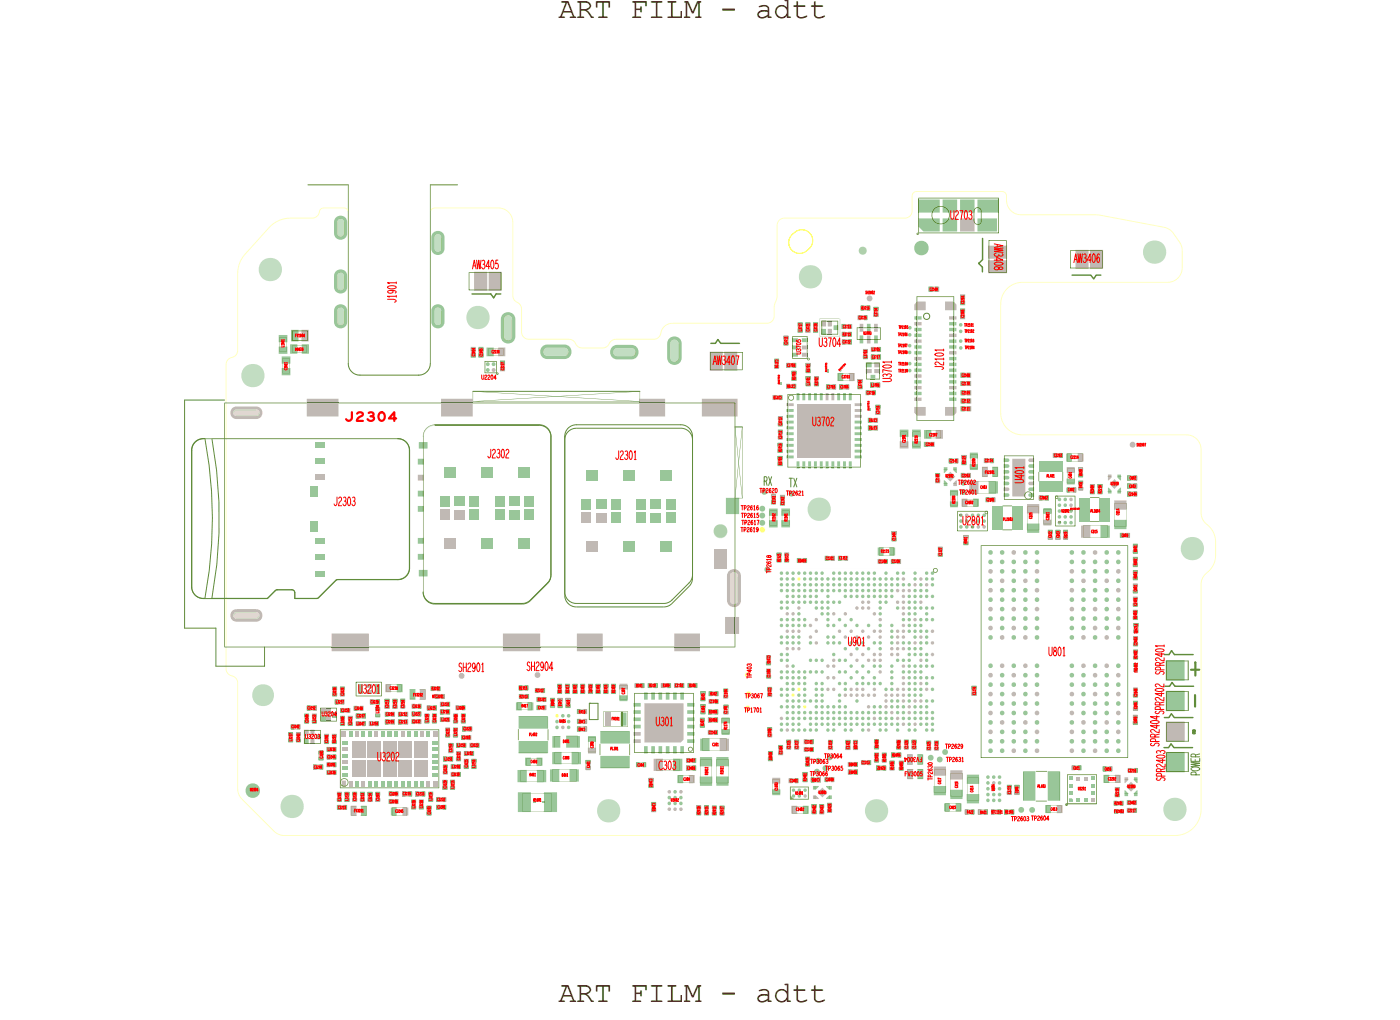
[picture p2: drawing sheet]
<svg xmlns="http://www.w3.org/2000/svg" width="96mm" height="70mm" viewBox="0 0 96 70" stroke-linecap="round" stroke-linejoin="round" font-family="sans-serif">
<defs><g id="words">
<g font-size="2.1">
<text x="38.5" y="1.2">ART FILM - adtt</text>
<text x="38.5" y="69">ART FILM - adtt</text>
</g>
</g></defs>
<path d="M54.6 16.2l.1-.2a.75 .75 0 0 1 1.1 .1 .75 .75 0 0 1-.1 1l-.1 .2a.75 .75 0 0 1-1.1-.1 .75 .75 0 0 1 .1-1z" fill="none" stroke="#ff0" stroke-width=".07"/>
<g fill="#ff0">
<path d="M23.3 15.1h.2l.2 .1v.9l-.2 .2-.2-.1-.1-.2 .2 .3 .3-.2v-.9l-.2-.1-.2 .1-.1 .8z"/>
<path d="M23.3 18.8h.2l.2 .1v.9l-.2 .2-.2-.1-.1-.2 .2 .3 .3-.2v-.9l-.2-.1-.2 .1-.1 .8z"/>
<path d="M23.3 21.2h.2l.2 .1v.9l-.2 .2-.2-.1-.1-.2 .2 .3 .3-.2v-.9l-.2-.1-.2 .1-.1 .8z"/>
<path d="M30 21.2h.2l.2 .1-.2-.1-.3 .1 .1 .9 .2 .2 .2-.2v-.8v.8l-.1 .1-.2 .1-.2-.2z"/>
<path d="M30 16.2l.2-.1 .2 .2-.2-.2-.3 .2 .1 .8 .2 .2 .2-.2v-.8v.9l-.1 .1h-.2l-.2-.2z"/>
<path d="M34.8 21.8l.2-.1 .2 .3v1.2l-.2 .2h-.2l-.1-.2v-1.2v1.2l.1 .2h.2h.2v-.2v-1.2l-.1-.2-.2-.1-.1 .1-.1 .2z"/>
<path d="M37.5 24h.2h1.1h-1.2l-.2 .3 .3 .2h1.2l.2-.2v-.2l-.3-.1h.2l.1 .2v.2l-.1 .1h-1.3l-.3-.2z"/>
<path d="M42.3 24h.2h1h-1.1l-.1 .3 .2 .2h1.1l.2-.2-.1-.2-.2-.1h.2l.1 .2-.2 .3h-1.1l-.2-.2z"/>
<path d="M46.3 23.5l.3-.1 .1 .2v1v-1.1l-.3-.1-.2 .2v1.1l.1 .1 .2 .1 .2-.1v-.2v.2l-.2 .1h-.2l-.1-.2v-1.1z"/>
<path d="M16.2 42.2h1.5l.1 .1v.1l-.1 .2h-1.4h1.4l.1-.2-.1-.2h-1.4l-.2 .2 .2 .2-.2-.2z"/>
<path d="M16.2 28.3l1.5-.1 .1 .1v.1l-.1 .2h-1.4h1.4l.1-.2-.1-.2h-1.4l-.2 .2 .2 .2-.2-.1z"/>
<path d="M50.4 39.5l.2-.1 .2 .2-.1-.1-.1-.1-.2 .1-.1 .1v1.8l.1 .1 .2 .1 .1-.1 .1-.1v-1.7v1.7l-.1 .2h-.2l-.2-.1v-.2v-1.6z"/>
<path d="M18.6 15.6l-1.7 1.9 1.7-1.9 .6-.4 .6-.2h1.8l.3-.1 .1-.5 .2-.1h1.5l.3 .2v10.5a.8 .8 0 0 0 .8 .8h4.1a.8 .8 0 0 0 .7-.8l.1-10.5 .2-.2h4.5a1 1 0 0 1 .9 1v5.1l.1 .3 .4 .2 .1 .2v1.8l.2 .4 .3 .1h2.8l.3 .1 .3 .3 .2 .1 1.5 .1 .3-.1 .3-.4 .2-.1h2.8l.3-.2 .1-.2a.8 .8 0 0 1 .8-.7h6.5l.4-.2 .1-.2v-.9l.2-.5v-5l.1-.3 .3-.2h8.5l.3-.1 .1-.2v-1.3l.3-.2h6l.2 .2v.4a1 1 0 0 0 1 1h5.3l4.7 .9 .4 .3 .6 .8 .1 .4v1.3a1 1 0 0 1-1 .9h-10.1a1.5 1.5 0 0 0-1.4 1.5v7.6a1.5 1.5 0 0 0 1.5 1.4h11.4a1 1 0 0 1 .9 1v4.5a1.53 1.53 0 0 0 .7 1l.3 .7v1.2a1.98 1.98 0 0 1-.8 1.4l-.2 .5v15.5a1.8 1.8 0 0 1-1.8 1.8h-61.3l-.6-.1-2.3-2.4-.3-.4v-7.6l-.2-.4-.5-.2-.1-.3v-21l.1-.3 .5-.3 .2-.3v-5.5l.2-.9 .3-.3-.4 .6-.1 .6v5.5l-.2 .3-.5 .3-.1 .3v21l.1 .3 .5 .2 .2 .4v7.6l.3 .4 2.3 2.4 .6 .1h61.3a1.8 1.8 0 0 0 1.8-1.8v-15.5a1.38 1.38 0 0 1 .7-1l.3-.7v-1.2a1.99 1.99 0 0 0-.8-1.5l-.2-.4v-4.5a1 1 0 0 0-1-1h-11.4a1.5 1.5 0 0 1-1.4-1.5v-7.6a1.5 1.5 0 0 1 1.5-1.4h10.1a1 1 0 0 0 .9-1v-1.2l-.1-.4-.6-.8-.4-.3-4.7-.9h-5.4a1 1 0 0 1-.9-1v-.5l-.3-.1h-5.9l-.3 .2v1.3l-.1 .2-.3 .1h-8.5l-.3 .2-.1 .3v5l-.2 .5v.9l-.1 .2-.4 .2h-6.5a1 1 0 0 0-.9 .9l-.3 .2h-2.8l-.2 .1-.3 .4-.3 .1-1.5-.1-.2-.1-.3-.3-.3-.1h-2.8l-.3-.1-.2-.4v-1.8l-.1-.2-.4-.2-.1-.3v-5.2a1 1 0 0 0-1-.9h-4.4l-.2 .2-.1 10.6a.8 .8 0 0 1-.8 .7h-4.1a.8 .8 0 0 1-.7-.8v-10.5l-.3-.2h-1.5l-.2 .1-.1 .4-.2 .2-2.1 .1-.5 .1z"/>
</g>
<path d="M67.4 18.1h.1M67.4 18.1l.3 .3v.3M67.7 17.9l-.3 .2" fill="none" stroke="#638b3a" stroke-width=".1"/>
<path d="M67.7 16.4v1.5z" fill="#638b3a"/>
<path d="M73.8 18.9h1.3l.2 .3 .2-.3h.3M32.5 20.2h1.3l.2 .3M34 20.5h.1M34.5 20.2h-.3l-.2 .3" fill="none" stroke="#638b3a" stroke-width=".1"/>
<g fill="#638b3a">
<path d="M80.8 51.4l1.4 .1h-1.4z"/>
<path d="M80.6 51.2l.3 .3z"/>
<path d="M80.6 51.2h.1l-.2 .3z"/>
<path d="M80.1 51.5h.4z"/>
<path d="M80.9 49.3l1.3 .1h-1.3z"/>
<path d="M80.6 49.1l.3 .3z"/>
<path d="M80.6 49.1l.1 .1-.2 .2z"/>
<path d="M80.2 49.3l.4 .1h-.4z"/>
<path d="M80.9 47.2h1.4l-1.4 .1z"/>
<path d="M80.7 46.9l.3 .4z"/>
<path d="M80.7 47h.1l-.3 .3z"/>
<path d="M80.2 47.2h.4l-.4 .1z"/>
<path d="M80.7 46.9l.1 .2z"/>
</g>
<path d="M82 46.1h.6M82.3 47.8v.8M82.3 45.6h.1M82.3 45.6v.9" fill="none" stroke="#638b3a" stroke-width=".15"/>
<path d="M80.7 44.8l-.2 .3h-.3M80.7 44.8l.2 .3h1.3M80.7 44.8h.1" fill="none" stroke="#638b3a" stroke-width=".1"/>
<path d="M49.4 23.3l.3 .4z" fill="#638b3a"/>
<path d="M49.4 23.4h.1" fill="none" stroke="#638b3a" stroke-width=".1"/>
<g fill="#638b3a">
<path d="M49.4 23.3l.1 .1-.3 .3z"/>
<path d="M49.6 23.6h1.4z"/>
<path d="M48.9 23.6h.4z"/>
<path d="M64.3 39.2l.1-.1-.1 .2 .1 .1 .1-.1-.1-.2a.18 .18 0 0 1 .2 .3 .16 .16 0 0 1-.3 0z"/>
<path d="M67.6 37.5h10.1v14.7h-10.2l10.1-.1v-14.5h-10l-.1 14.6z"/>
<path d="M39.4 48.9v.1h.2l-.1-.1 .1 .1h-.2z"/>
<path d="M70.6 33.9l.2-.1-.2 .3 .1 .2h.1h.2v-.2v-.2h-.2a.27 .27 0 0 1 .3 .2 .27 .27 0 0 1-.2 .3 .27 .27 0 0 1-.3-.2z"/>
<path d="M71.1 31.4l.1 3z"/>
<path d="M69.2 31.4h2z"/>
<path d="M69.2 31.4v3z"/>
<path d="M69.1 34.4h2.1z"/>
<path d="M55.6 23.2v1.5z"/>
<path d="M54.6 23.1l1 .1z"/>
<path d="M54.6 23.1v1.6z"/>
<path d="M54.6 24.6l1 .1z"/>
<path d="M55.6 24.7l.1-.1v.2v-.2l.1 .1v.1h-.2z"/>
<path d="M56.4 22h1.4z"/>
<path d="M57.7 22.1v.9z"/>
<path d="M56.6 23h1.1z"/>
<path d="M56.6 22.1v.9z"/>
<path d="M56.6 22.1h1.1z"/>
<path d="M56.4 22v1.2h1.4v-1.2v1.2h-1.4z"/>
<path d="M59 22.6h1.7z"/>
<path d="M59 22.6v.8z"/>
<path d="M59 23.4h1.7z"/>
<path d="M60.6 22.6v.8z"/>
<path d="M54.3 27.2h.2l-.2 .2 .2 .1 .1-.1-.1-.2a.2 .2 0 0 1 .2 .2 .2 .2 0 0 1-.2 .2 .2 .2 0 0 1-.2-.1z"/>
<path d="M54.2 27.2l.1 5z"/>
<path d="M54.2 27.2h5.1z"/>
<path d="M59.2 27.2l.1 5z"/>
<path d="M54.3 32.1l5 .1z"/>
<path d="M59.7 26.1h.9z"/>
<path d="M59.6 25l.1 1.1z"/>
<path d="M59.7 25h.9z"/>
<path d="M60.6 25v1.1z"/>
<path d="M22.1 48.7h1.1v1h-1.1v-1v.9h1.1v-.8z"/>
<path d="M22 50.3l.1 .9z"/>
<path d="M21 51.1l1.1 .1z"/>
<path d="M20.9 50.3l.1 .9z"/>
<path d="M21 50.3h1.1z"/>
<path d="M23.4 50.2v4.1z"/>
<path d="M23.4 50.2h6.8z"/>
<path d="M30.2 50.2v4.1z"/>
<path d="M23.4 54.2h6.8z"/>
<path d="M23.5 53.7l.2-.1-.2 .3v.1l.2 .1 .2-.1v-.1v-.2l-.2-.1a.28 .28 0 0 1 .3 .3 .28 .28 0 0 1-.2 .3 .28 .28 0 0 1-.4-.2z"/>
<path d="M24.5 47l1.8-.1v1h-1.8v-1v1h1.7v-.9z"/>
<path d="M43.7 51.8h4.1z"/>
<path d="M43.7 47.7v4.1z"/>
<path d="M43.7 47.7h4.1z"/>
<path d="M47.8 47.7v4.1z"/>
<path d="M47.4 51.5l.1-.1-.1 .2 .1 .1 .2-.1-.2-.1a.16 .16 0 0 1 .2 .2 .16 .16 0 0 1-.3 0z"/>
<path d="M72.7 34.1h.1l-.1 .1 .1 .1v-.1v-.1h.1v.2h-.2z"/>
<path d="M72.7 34.1h1.4l-.1 2.1v-2h-1.3v2h1.4h-1.4z"/>
<path d="M67.8 35.2h.1v.1h.1l-.1-.1h.1v.2h-.2z"/>
<path d="M65.9 35.2h2.1v1.4h-2.1l2.1-.1v-1.3h-2l-.1 1.4z"/>
<path d="M63.1 16h.1v.1v-.1h.1v.2h-.2z"/>
<path d="M67.1 14.5v.1z"/>
<path d="M67.1 14.3h.3l-.2 .1-.1 .2z"/>
<path d="M67.3 14.3l.2 .1 .1 .2-.1-.2z"/>
<path d="M67.6 14.5v.8z"/>
<path d="M67.4 15.4l.2-.2-.1 .2z"/>
<path d="M67.3 15.4h.1z"/>
<path d="M67.1 15.2l.2 .3-.2-.1z"/>
<path d="M67.1 14.6v.6z"/>
<path d="M64.3 14.4l.5-.2a.59 .59 0 0 0-.5 .9 .59 .59 0 0 0 1-.1 .63 .63 0 0 0-.5-.8 .64 .64 0 0 1 .6 .8 .64 .64 0 0 1-.9 .4 .64 .64 0 0 1-.2-1z"/>
<path d="M63.3 13.6h5.5v2.4l-.1-2.3h-5.4v2.3h5.5l-5.5 .1z"/>
<path d="M34.2 25.7l.1-.1v.2v-.2v.1v.1h-.1z"/>
<path d="M34.2 24.9v.8z"/>
<path d="M33.4 25.7h.8z"/>
<path d="M33.4 24.9v.8z"/>
<path d="M33.4 24.9h.8z"/>
<path d="M73.5 53.3v2.1z"/>
<path d="M73.5 53.3h2z"/>
<path d="M75.5 53.3v2.1z"/>
<path d="M53.5 39.1v11.5h11.1v-11.5zM53.5 39.1h11.1v11.5h-11.1z"/>
<path d="M38.1 49v1.4h1.3v-1.4zM38.1 49h1.3v1.4h-1.3z"/>
<path d="M67.8 53.2v2.1h1.3v-2.1zM67.8 53.2h1.3v2.1h-1.3z"/>
<path d="M60.2 22.9v.2h.3v-.2zM60.2 22.9h.3v.2h-.3z"/>
<path d="M59.5 24.8v1.4h1.2v-1.4zM59.5 24.8h1.2v1.4h-1.2z"/>
<path d="M20.8 50.1v1.2h1.4v-1.2zM20.8 50.1h1.4v1.2h-1.4z"/>
<path d="M25.6 47.4h.2v.1h-.2zM25.6 47.4v.1h.2v-.1z"/>
<path d="M56.1 54.1v1h1v-1zM56.1 54.1h1v1h-1z"/>
<path d="M76.3 32.8v1h1v-1zM76.3 32.8h1v1h-1z"/>
<path d="M77.4 53.7v1h1v-1zM77.4 53.7h1v1h-1z"/>
<circle cx="67.8" cy="37.8" r=".17"/>
<circle cx="69" cy="55.3" r=".08"/>
<circle cx="57.6" cy="22.2" r=".07"/>
<circle cx="60.5" cy="26" r=".07"/>
<circle cx="23.1" cy="48.8" r=".07"/>
<circle cx="22" cy="50.4" r=".07"/>
<circle cx="55.9" cy="54.1" r=".1"/>
<circle cx="77.3" cy="32.6" r=".1"/>
<circle cx="78.4" cy="53.4" r=".1"/>
</g>
<path d="M73.4 55.4h.1zM73.5 55.3h2" fill="none" stroke="#638b3a" stroke-width=".07"/>
<g fill="#638b3a">
<path d="M47 54.3v-.1v.1v.1l.1-.1-.1-.1 .1 .1v.1h-.1z"/>
<path d="M54.4 54.9l.2 .1z"/>
<path d="M54.4 54.8l.3 .2z"/>
<path d="M54.4 55h1.3z"/>
<path d="M55.6 54.2l.1 .8z"/>
<path d="M54.4 54.2h1.3z"/>
<path d="M54.4 54.2v.8z"/>
<path d="M80.3 51h1.6z"/>
<path d="M64.9 32.3v1h1v-1zM64.9 32.3h1v1h-1z"/>
<path d="M45.8 54.2v1.8h1.3v-1.8zM45.8 54.2h1.3v1.8h-1.3z"/>
<circle cx="65" cy="33.6" r=".1"/>
</g>
<path d="M81.8 49.7v1.3" fill="none" stroke="#638b3a" stroke-width=".07"/>
<g fill="#638b3a">
<path d="M80.3 49.7h1.6z"/>
<path d="M80.3 49.7v1.3z"/>
<path d="M80.3 53.1h1.6z"/>
</g>
<path d="M81.8 51.8v1.3" fill="none" stroke="#638b3a" stroke-width=".07"/>
<g fill="#638b3a">
<path d="M80.3 51.8h1.6z"/>
<path d="M80.3 51.8v1.3z"/>
<path d="M80.3 48.9h1.6z"/>
</g>
<path d="M81.8 47.6v1.3" fill="none" stroke="#638b3a" stroke-width=".07"/>
<g fill="#638b3a">
<path d="M80.3 47.6h1.6z"/>
<path d="M80.3 47.6v1.3z"/>
<path d="M80.3 46.8h1.6z"/>
</g>
<path d="M81.8 45.5v1.3" fill="none" stroke="#638b3a" stroke-width=".07"/>
<g fill="#638b3a">
<path d="M80.3 45.5h1.6z"/>
<path d="M80.3 45.5v1.3z"/>
<path d="M66.4 36.9v.3z"/>
<path d="M66.4 36.9h.3z"/>
<path d="M66.7 36.9v.6z"/>
<path d="M66.4 37.5h.3z"/>
<path d="M66.4 37.2v.3z"/>
<path d="M78.3 39.6v.3z"/>
<path d="M78 39.9h.3z"/>
<path d="M78 39.3v.6z"/>
<path d="M78 39.3h.3z"/>
<path d="M78.3 39.3v.3z"/>
<path d="M78 38.4v.3z"/>
<path d="M78 38.4h.3z"/>
<path d="M78.3 38.4v.6z"/>
<path d="M78 39h.3z"/>
<path d="M78 38.7v.3z"/>
<path d="M78.3 37.8v.3z"/>
<path d="M78 38.1h.3z"/>
<path d="M78 37.5v.6z"/>
<path d="M78 37.5h.3z"/>
<path d="M78.3 37.5v.3z"/>
<path d="M36.6 53h.8z"/>
<path d="M37.4 53v.8z"/>
<path d="M35.8 53.8h1.6z"/>
<path d="M35.8 53v.8z"/>
<path d="M35.8 53h.8z"/>
<path d="M74.3 33.1v.3z"/>
<path d="M74.3 33.1h.3z"/>
<path d="M74.6 33.1v.6z"/>
<path d="M74.3 33.7h.3z"/>
<path d="M74.3 33.4v.3z"/>
<path d="M74.6 32.5v.3z"/>
<path d="M74.3 32.8h.3z"/>
<path d="M74.3 32.2v.6z"/>
<path d="M74.3 32.2h.3z"/>
<path d="M74.6 32.2v.3z"/>
<path d="M66.8 55.7h.3z"/>
<path d="M67.1 55.7v.3z"/>
<path d="M66.5 56h.6z"/>
<path d="M66.5 55.7v.3z"/>
<path d="M66.5 55.7h.3z"/>
<path d="M67.7 55.7h.3z"/>
<path d="M68 55.7v.3z"/>
<path d="M67.4 56h.6z"/>
<path d="M67.4 55.7v.3z"/>
<path d="M67.4 55.7h.3z"/>
<path d="M40.1 48.8h.3z"/>
<path d="M40.4 48.8v.3z"/>
<path d="M39.8 49.1h.6z"/>
<path d="M39.8 48.8v.3z"/>
<path d="M39.8 48.8h.3z"/>
<path d="M36.1 48.4h.5z"/>
<path d="M36.6 48.4v.5z"/>
<path d="M35.6 48.9h1z"/>
<path d="M35.6 48.4v.5z"/>
<path d="M35.6 48.4h.5z"/>
<path d="M37.9 48.1v.3z"/>
<path d="M37.9 48.1h.3z"/>
<path d="M38.2 48.1v.6z"/>
<path d="M37.9 48.4v.3z"/>
<path d="M59.3 21.4h.3z"/>
<path d="M59.3 21.1v.3z"/>
<path d="M59.3 21.1h.6z"/>
<path d="M59.9 21.1v.3z"/>
<path d="M59.6 21.4h.3z"/>
<path d="M58 23.2h.3z"/>
<path d="M58 22.9v.3z"/>
<path d="M58 22.9h.6z"/>
<path d="M58.6 22.9v.3z"/>
<path d="M58.3 23.2h.3z"/>
<path d="M53.9 30.8v.3z"/>
<path d="M53.6 31.1h.3z"/>
<path d="M53.6 30.5v.6z"/>
<path d="M53.6 30.5h.3z"/>
<path d="M53.9 30.5v.3z"/>
<path d="M53.6 31.4v.3z"/>
<path d="M53.6 31.4h.3z"/>
<path d="M53.9 31.4v.6z"/>
<path d="M53.6 32h.3z"/>
<path d="M53.6 31.7v.3z"/>
<path d="M54.8 25.9v.3z"/>
<path d="M54.5 26.2h.3z"/>
<path d="M54.5 25.6v.6z"/>
<path d="M54.5 25.6h.3z"/>
<path d="M54.8 25.6v.3z"/>
<path d="M56.1 25.9v.3z"/>
<path d="M56.1 25.9h.3z"/>
<path d="M56.4 25.9v.6z"/>
<path d="M56.1 26.5h.3z"/>
<path d="M56.1 26.2v.3z"/>
<path d="M55.5 25v.3z"/>
<path d="M55.5 25h.3z"/>
<path d="M55.8 25v.6z"/>
<path d="M55.5 25.6h.3z"/>
<path d="M55.5 25.3v.3z"/>
<path d="M23.2 50.9v.3z"/>
<path d="M22.9 51.2h.3z"/>
<path d="M22.9 50.6v.6z"/>
<path d="M22.9 50.6h.3z"/>
<path d="M23.2 50.6v.3z"/>
<path d="M29.7 47.6h.3z"/>
<path d="M29.7 47.3v.3z"/>
<path d="M29.7 47.3h.6z"/>
<path d="M30.3 47.3v.3z"/>
<path d="M30 47.6h.3z"/>
<path d="M22.8 52.5h.3z"/>
<path d="M23.1 52.5v.3z"/>
<path d="M22.5 52.8h.6z"/>
<path d="M22.5 52.5v.3z"/>
<path d="M22.5 52.5h.3z"/>
<path d="M45 47h.3z"/>
<path d="M45.3 47v.3z"/>
<path d="M44.7 47.3h.6z"/>
<path d="M44.7 47v.3z"/>
<path d="M44.7 47h.3z"/>
<path d="M45.9 47h.3z"/>
<path d="M46.2 47v.3z"/>
<path d="M45.6 47.3h.6z"/>
<path d="M45.6 47v.3z"/>
<path d="M45.6 47h.3z"/>
<path d="M48.2 49.4v.3z"/>
<path d="M48.2 49.4h.3z"/>
<path d="M48.5 49.4v.6z"/>
<path d="M48.2 50h.3z"/>
<path d="M48.2 49.7v.3z"/>
<path d="M47.7 47h.3z"/>
<path d="M48 47v.3z"/>
<path d="M47.4 47.3h.6z"/>
<path d="M47.4 47v.3z"/>
<path d="M47.4 47h.3z"/>
<path d="M48.6 47.9v.3z"/>
<path d="M48.3 48.2h.3z"/>
<path d="M48.3 47.6v.6z"/>
<path d="M48.3 47.6h.3z"/>
<path d="M48.6 47.6v.3z"/>
<path d="M48.3 48.5v.3z"/>
<path d="M48.3 48.5h.3z"/>
<path d="M48.6 48.5v.6z"/>
<path d="M48.3 49.1h.3z"/>
<path d="M48.3 48.8v.3z"/>
<path d="M57 55.3v.3z"/>
<path d="M57 55.3h.3z"/>
<path d="M57.3 55.3v.6z"/>
<path d="M57 55.9h.3z"/>
<path d="M57 55.6v.3z"/>
<path d="M55.8 52.4v.3z"/>
<path d="M55.5 52.7h.3z"/>
<path d="M55.5 52.1v.6z"/>
<path d="M55.5 52.1h.3z"/>
<path d="M55.8 52.1v.3z"/>
<path d="M48.8 47.9h.3z"/>
<path d="M48.8 47.6v.3z"/>
<path d="M48.8 47.6h.6z"/>
<path d="M49.4 47.6v.3z"/>
<path d="M49.1 47.9h.3z"/>
<path d="M44 47h.3z"/>
<path d="M44.3 47v.3z"/>
<path d="M43.7 47.3h.6z"/>
<path d="M43.7 47v.3z"/>
<path d="M43.7 47h.3z"/>
<path d="M48.8 49.7h.3z"/>
<path d="M48.8 49.4v.3z"/>
<path d="M48.8 49.4h.6z"/>
<path d="M49.4 49.4v.3z"/>
<path d="M49.1 49.7h.3z"/>
<path d="M52.9 51.7v.3z"/>
<path d="M52.9 51.7h.3z"/>
<path d="M53.2 51.7v.6z"/>
<path d="M52.9 52.3h.3z"/>
<path d="M52.9 52v.3z"/>
<path d="M48.8 49.2h.3z"/>
<path d="M48.8 48.9v.3z"/>
<path d="M48.8 48.9h.6z"/>
<path d="M49.4 48.9v.3z"/>
<path d="M49.1 49.2h.3z"/>
<path d="M75.1 33.4v.3z"/>
<path d="M75.1 33.4h.3z"/>
<path d="M75.4 33.4v.6z"/>
<path d="M75.1 34h.3z"/>
<path d="M75.1 33.7v.3z"/>
<path d="M48 55.5v.3z"/>
<path d="M48 55.5h.3z"/>
<path d="M48.3 55.5v.6z"/>
<path d="M48 56.1h.3z"/>
<path d="M48 55.8v.3z"/>
<path d="M49.9 55.8v.3z"/>
<path d="M49.6 56.1h.3z"/>
<path d="M49.6 55.5v.6z"/>
<path d="M49.6 55.5h.3z"/>
<path d="M49.9 55.5v.3z"/>
<path d="M49.3 55.8v.3z"/>
<path d="M49 56.1h.3z"/>
<path d="M49 55.5v.6z"/>
<path d="M49 55.5h.3z"/>
<path d="M49.3 55.5v.3z"/>
<path d="M48.8 55.8v.3z"/>
<path d="M48.5 56.1h.3z"/>
<path d="M48.5 55.5v.6z"/>
<path d="M48.5 55.5h.3z"/>
<path d="M48.8 55.5v.3z"/>
<path d="M54.9 38.7h.3z"/>
<path d="M54.9 38.4v.3z"/>
<path d="M54.9 38.4h.6z"/>
<path d="M55.5 38.4v.3z"/>
<path d="M55.2 38.7h.3z"/>
<path d="M61.7 51v.3z"/>
<path d="M61.7 51h.3z"/>
<path d="M62 51v.6z"/>
<path d="M61.7 51.6h.3z"/>
<path d="M61.7 51.3v.3z"/>
<path d="M58.4 53.3h.3z"/>
<path d="M58.4 53v.3z"/>
<path d="M58.4 53h.6z"/>
<path d="M59 53v.3z"/>
<path d="M58.7 53.3h.3z"/>
<path d="M58.4 52.8h.3z"/>
<path d="M58.4 52.5v.3z"/>
<path d="M58.4 52.5h.6z"/>
<path d="M59 52.5v.3z"/>
<path d="M58.7 52.8h.3z"/>
<path d="M61.7 51.8h.3z"/>
<path d="M62 51.8v.3z"/>
<path d="M61.4 52.1h.6z"/>
<path d="M61.4 51.8v.3z"/>
<path d="M61.4 51.8h.3z"/>
<path d="M61.9 52.4v.3z"/>
<path d="M61.9 52.4h.3z"/>
<path d="M62.2 52.4v.6z"/>
<path d="M61.9 53h.3z"/>
<path d="M61.9 52.7v.3z"/>
<path d="M60.4 53h.3z"/>
<path d="M60.4 52.7v.3z"/>
<path d="M60.4 52.7h.6z"/>
<path d="M61 52.7v.3z"/>
<path d="M60.7 53h.3z"/>
<path d="M78.3 42.3v.3z"/>
<path d="M78 42.6h.3z"/>
<path d="M78 42v.6z"/>
<path d="M78 42h.3z"/>
<path d="M78.3 42v.3z"/>
<path d="M78.4 45.1v.3z"/>
<path d="M78.1 45.4h.3z"/>
<path d="M78.1 44.8v.6z"/>
<path d="M78.1 44.8h.3z"/>
<path d="M78.4 44.8v.3z"/>
<path d="M76.7 55.4h.3z"/>
<path d="M76.7 55.1v.3z"/>
<path d="M76.7 55.1h.6z"/>
<path d="M77.3 55.1v.3z"/>
<path d="M77 55.4h.3z"/>
<path d="M53.8 38.4v.3z"/>
<path d="M53.5 38.7h.3z"/>
<path d="M53.5 38.1v.6z"/>
<path d="M53.5 38.1h.3z"/>
<path d="M53.8 38.1v.3z"/>
<path d="M38.9 47.1v.3z"/>
<path d="M38.9 47.1h.3z"/>
<path d="M39.2 47.1v.6z"/>
<path d="M38.9 47.7h.3z"/>
<path d="M38.9 47.4v.3z"/>
<path d="M38.4 47.1v.3z"/>
<path d="M38.4 47.1h.3z"/>
<path d="M38.7 47.1v.6z"/>
<path d="M38.4 47.7h.3z"/>
<path d="M38.4 47.4v.3z"/>
<path d="M35.8 47.5h.3z"/>
<path d="M35.8 47.2v.3z"/>
<path d="M35.8 47.2h.6z"/>
<path d="M36.4 47.2v.3z"/>
<path d="M36.1 47.5h.3z"/>
<path d="M35.8 48.1h.3z"/>
<path d="M35.8 47.8v.3z"/>
<path d="M35.8 47.8h.6z"/>
<path d="M36.4 47.8v.3z"/>
<path d="M36.1 48.1h.3z"/>
<path d="M36.9 47.7h.3z"/>
<path d="M36.9 47.4v.3z"/>
<path d="M36.9 47.4h.6z"/>
<path d="M37.5 47.4v.3z"/>
<path d="M37.2 47.7h.3z"/>
<path d="M37 48.3h.3z"/>
<path d="M37 48v.3z"/>
<path d="M37 48h.6z"/>
<path d="M37.6 48v.3z"/>
<path d="M37.3 48.3h.3z"/>
<path d="M41.6 47.1v.3z"/>
<path d="M41.6 47.1h.3z"/>
<path d="M41.9 47.1v.6z"/>
<path d="M41.6 47.7h.3z"/>
<path d="M41.6 47.4v.3z"/>
<path d="M42.4 47.4v.3z"/>
<path d="M42.1 47.7h.3z"/>
<path d="M42.1 47.1v.6z"/>
<path d="M42.1 47.1h.3z"/>
<path d="M42.4 47.1v.3z"/>
<path d="M41 47.1v.3z"/>
<path d="M41 47.1h.3z"/>
<path d="M41.3 47.1v.6z"/>
<path d="M41 47.7h.3z"/>
<path d="M41 47.4v.3z"/>
<path d="M40 47.1v.3z"/>
<path d="M40 47.1h.3z"/>
<path d="M40.3 47.1v.6z"/>
<path d="M40 47.7h.3z"/>
<path d="M40 47.4v.3z"/>
<path d="M39.8 47.4v.3z"/>
<path d="M39.5 47.7h.3z"/>
<path d="M39.5 47.1v.6z"/>
<path d="M39.5 47.1h.3z"/>
<path d="M39.8 47.1v.3z"/>
<path d="M40.5 47.1v.3z"/>
<path d="M40.5 47.1h.3z"/>
<path d="M40.8 47.1v.6z"/>
<path d="M40.5 47.7h.3z"/>
<path d="M40.5 47.4v.3z"/>
<path d="M75.9 33.7v.3z"/>
<path d="M75.6 34h.3z"/>
<path d="M75.6 33.4v.6z"/>
<path d="M75.6 33.4h.3z"/>
<path d="M75.9 33.4v.3z"/>
<path d="M77.1 54.5v.3z"/>
<path d="M76.8 54.8h.3z"/>
<path d="M76.8 54.2v.6z"/>
<path d="M76.8 54.2h.3z"/>
<path d="M77.1 54.2v.3z"/>
<path d="M67.3 31.8v.5z"/>
<path d="M66.8 32.3h.5z"/>
<path d="M66.8 31.3v1z"/>
<path d="M66.8 31.3h.5z"/>
<path d="M67.3 31.3v.5z"/>
<path d="M65.5 33.8v.5z"/>
<path d="M65.5 33.8h.5z"/>
<path d="M66 33.8v1z"/>
<path d="M65.5 34.8h.5z"/>
<path d="M65.5 34.3v.5z"/>
<path d="M66.5 31.7v.3z"/>
<path d="M66.2 32h.3z"/>
<path d="M66.2 31.4v.6z"/>
<path d="M66.2 31.4h.3z"/>
<path d="M66.5 31.4v.3z"/>
<path d="M63.4 30.2v.5z"/>
<path d="M62.9 30.7h.5z"/>
<path d="M62.9 29.7v1z"/>
<path d="M62.9 29.7h.5z"/>
<path d="M63.4 29.7v.5z"/>
<path d="M49 53.1v.8z"/>
<path d="M48.2 53.9h.8z"/>
<path d="M48.2 52.3v1.6z"/>
<path d="M48.2 52.3h.8z"/>
<path d="M49 52.3v.8z"/>
<path d="M50.2 53.1v.8z"/>
<path d="M49.4 53.9h.8z"/>
<path d="M49.4 52.3v1.6z"/>
<path d="M49.4 52.3h.8z"/>
<path d="M50.2 52.3v.8z"/>
<path d="M36 54.6v1.2z"/>
<path d="M36 55.8h2z"/>
<path d="M38 54.6v1.2z"/>
<path d="M36 54.6h2z"/>
<path d="M56.7 55.7v.3z"/>
<path d="M56.4 56h.3z"/>
<path d="M56.4 55.4v.6z"/>
<path d="M56.4 55.4h.3z"/>
<path d="M56.7 55.4v.3z"/>
<path d="M56.2 55.7v.3z"/>
<path d="M55.9 56h.3z"/>
<path d="M55.9 55.4v.6z"/>
<path d="M55.9 55.4h.3z"/>
<path d="M56.2 55.4v.3z"/>
<path d="M55.6 53.5v.3z"/>
<path d="M55.3 53.8h.3z"/>
<path d="M55.3 53.2v.6z"/>
<path d="M55.3 53.2h.3z"/>
<path d="M55.6 53.2v.3z"/>
<path d="M49.7 49.5v.5z"/>
<path d="M49.7 49.5h.5z"/>
<path d="M50.2 49.5v1z"/>
<path d="M49.7 50.5h.5z"/>
<path d="M49.7 50v.5z"/>
<path d="M60.5 38.2h.5z"/>
<path d="M60.5 37.7v.5z"/>
<path d="M60.5 37.7h1z"/>
<path d="M61.5 37.7v.5z"/>
<path d="M61 38.2h.5z"/>
<path d="M53.5 35.7v.5z"/>
<path d="M53 36.1l.5 .1z"/>
<path d="M53 35.1v1.1z"/>
<path d="M53 35.1l.5 .1z"/>
<path d="M53.5 35.2v.5z"/>
<path d="M54.3 35.7l.1 .5z"/>
<path d="M53.9 36.1l.5 .1z"/>
<path d="M53.9 35.1v1.1z"/>
<path d="M53.9 35.1l.5 .1z"/>
<path d="M54.4 35.1v.6z"/>
<path d="M69.2 56h.3z"/>
<path d="M69.2 55.7v.3z"/>
<path d="M69.2 55.7h.6z"/>
<path d="M69.8 55.7v.3z"/>
<path d="M69.5 56h.3z"/>
<path d="M60.2 50.9v.3z"/>
<path d="M60.2 50.9h.3z"/>
<path d="M60.5 50.9v.6z"/>
<path d="M60.2 51.5h.3z"/>
<path d="M60.2 51.2v.3z"/>
<path d="M61.6 52.7v.3z"/>
<path d="M61.3 53h.3z"/>
<path d="M61.3 52.4v.6z"/>
<path d="M61.3 52.4h.3z"/>
<path d="M61.6 52.4v.3z"/>
<path d="M61 52.1v.3z"/>
<path d="M60.7 52.4h.3z"/>
<path d="M60.7 51.8v.6z"/>
<path d="M60.7 51.8h.3z"/>
<path d="M61 51.8v.3z"/>
<path d="M60.2 51.8v.3z"/>
<path d="M60.2 51.8h.3z"/>
<path d="M60.5 51.8v.6z"/>
<path d="M60.2 52.4h.3z"/>
<path d="M60.2 52.1v.3z"/>
<path d="M71.3 55.1h.8z"/>
<path d="M71.4 53.1h.7z"/>
<path d="M35.7 50.2v.8z"/>
<path d="M37.7 50.2v.8z"/>
<path d="M71.5 32.5v.6z"/>
<path d="M73.2 32.5v.7z"/>
<path d="M41.3 51.2v.8z"/>
<path d="M43.3 51.2l.1 .8z"/>
<path d="M75.1 34.2l.6 .1z"/>
<path d="M75.1 35.9h.6z"/>
<path d="M69.1 34.8h.6z"/>
<path d="M69 36.4l.7 .1z"/>
<path d="M30.3 47.8h.3z"/>
<path d="M30.6 47.8v.3z"/>
<path d="M30 48.1h.6z"/>
<path d="M30 47.8v.3z"/>
<path d="M30 47.8h.3z"/>
<path d="M68.3 56h.3z"/>
<path d="M68.3 55.7v.3z"/>
<path d="M68.3 55.7h.6z"/>
<path d="M68.9 55.7v.3z"/>
<path d="M68.6 56h.3z"/>
<path d="M55.3 22.5v.4z"/>
<path d="M55 22.8h.3z"/>
<path d="M54.9 22.2l.1 .7z"/>
<path d="M55 22.2h.3z"/>
<path d="M55.2 22.2l.1 .4z"/>
<path d="M60.3 26.4h.3z"/>
<path d="M60.6 26.4v.3z"/>
<path d="M60 26.7h.6z"/>
<path d="M60 26.4v.3z"/>
<path d="M60 26.4h.3z"/>
<path d="M60 24.2h.3z"/>
<path d="M60 23.9v.3z"/>
<path d="M60 23.9h.6z"/>
<path d="M60.6 23.9v.3z"/>
<path d="M60.3 24.2h.3z"/>
<path d="M59.1 26.1v.3z"/>
<path d="M59.1 26.1h.3z"/>
<path d="M59.4 26.1v.6z"/>
<path d="M59.1 26.7h.3z"/>
<path d="M59.1 26.4v.3z"/>
<path d="M59.4 24.1v.3z"/>
<path d="M59.4 24.1h.3z"/>
<path d="M59.7 24.1v.6z"/>
<path d="M59.4 24.7h.3z"/>
<path d="M59.4 24.4v.3z"/>
<path d="M55.8 26.2v.3z"/>
<path d="M55.5 26.5h.3z"/>
<path d="M55.5 25.9v.6z"/>
<path d="M55.5 25.9h.3z"/>
<path d="M55.8 25.9v.3z"/>
<path d="M31.4 48.9h.3z"/>
<path d="M31.4 48.6v.3z"/>
<path d="M31.4 48.6h.6z"/>
<path d="M32 48.6v.3z"/>
<path d="M31.7 48.9h.3z"/>
<path d="M31.2 49.2v.3z"/>
<path d="M31.2 49.2h.3z"/>
<path d="M31.5 49.2v.6z"/>
<path d="M31.2 49.8h.3z"/>
<path d="M31.2 49.5v.3z"/>
<path d="M31.8 51.2h.3z"/>
<path d="M32.1 51.2v.3z"/>
<path d="M31.5 51.5h.6z"/>
<path d="M31.5 51.2v.3z"/>
<path d="M31.5 51.2h.3z"/>
<path d="M23.4 48.2h.3z"/>
<path d="M23.7 48.2v.3z"/>
<path d="M23.1 48.5h.6z"/>
<path d="M23.1 48.2v.3z"/>
<path d="M23.1 48.2h.3z"/>
<path d="M25.7 49.7h.3z"/>
<path d="M26 49.7v.3z"/>
<path d="M25.4 50h.6z"/>
<path d="M25.4 49.7v.3z"/>
<path d="M25.4 49.7h.3z"/>
<path d="M21.5 49.2v.3z"/>
<path d="M21.5 49.2h.3z"/>
<path d="M21.8 49.2v.6z"/>
<path d="M21.5 49.8h.3z"/>
<path d="M21.5 49.5v.3z"/>
<path d="M30.9 52.1h.3z"/>
<path d="M31.2 52.1v.3z"/>
<path d="M30.6 52.4h.6z"/>
<path d="M30.6 52.1v.3z"/>
<path d="M30.6 52.1h.3z"/>
<path d="M32.5 52.3v.3z"/>
<path d="M32.5 52.3h.3z"/>
<path d="M32.8 52.3v.6z"/>
<path d="M32.5 52.9h.3z"/>
<path d="M32.5 52.6v.3z"/>
<path d="M23.7 49.6v.3z"/>
<path d="M23.4 49.9h.3z"/>
<path d="M23.4 49.3v.6z"/>
<path d="M23.4 49.3h.3z"/>
<path d="M23.7 49.3v.3z"/>
<path d="M24.5 50h.3z"/>
<path d="M24.5 49.7v.3z"/>
<path d="M24.5 49.7h.6z"/>
<path d="M25.1 49.7v.3z"/>
<path d="M24.8 50h.3z"/>
<path d="M22.5 53.3h.3z"/>
<path d="M22.5 53v.3z"/>
<path d="M22.5 53h.6z"/>
<path d="M23.1 53v.3z"/>
<path d="M22.8 53.3h.3z"/>
<path d="M20.2 50.8v.3z"/>
<path d="M19.9 51.1h.3z"/>
<path d="M19.9 50.5v.6z"/>
<path d="M19.9 50.5h.3z"/>
<path d="M20.2 50.5v.3z"/>
<path d="M22.8 51.4h.3z"/>
<path d="M23.1 51.4v.3z"/>
<path d="M22.5 51.7h.6z"/>
<path d="M22.5 51.4v.3z"/>
<path d="M22.5 51.4h.3z"/>
<path d="M24 54.9v.3z"/>
<path d="M23.7 55.2h.3z"/>
<path d="M23.7 54.6v.6z"/>
<path d="M23.7 54.6h.3z"/>
<path d="M24 54.6v.3z"/>
<path d="M28.6 55.4v.3z"/>
<path d="M28.3 55.7h.3z"/>
<path d="M28.3 55.1v.6z"/>
<path d="M28.3 55.1h.3z"/>
<path d="M28.6 55.1v.3z"/>
<path d="M28.4 49.3h.3z"/>
<path d="M28.4 49v.3z"/>
<path d="M28.4 49h.6z"/>
<path d="M29 49v.3z"/>
<path d="M28.7 49.3h.3z"/>
<path d="M29.2 49.2v.3z"/>
<path d="M29.2 49.2h.3z"/>
<path d="M29.5 49.2v.6z"/>
<path d="M29.2 49.8h.3z"/>
<path d="M29.2 49.5v.3z"/>
<path d="M29.4 48.9h.3z"/>
<path d="M29.4 48.6v.3z"/>
<path d="M29.4 48.6h.6z"/>
<path d="M30 48.6v.3z"/>
<path d="M29.7 48.9h.3z"/>
<path d="M30.6 49.4h.3z"/>
<path d="M30.9 49.4v.3z"/>
<path d="M30.3 49.7h.6z"/>
<path d="M30.3 49.4v.3z"/>
<path d="M30.3 49.4h.3z"/>
<path d="M29.8 54.8v.3z"/>
<path d="M29.5 55.1h.3z"/>
<path d="M29.5 54.5v.6z"/>
<path d="M29.5 54.5h.3z"/>
<path d="M29.8 54.5v.3z"/>
<path d="M30.3 49.2h.3z"/>
<path d="M30.3 48.9v.3z"/>
<path d="M30.3 48.9h.6z"/>
<path d="M30.9 48.9v.3z"/>
<path d="M30.6 49.2h.3z"/>
<path d="M31 53.7v.3z"/>
<path d="M31 53.7h.3z"/>
<path d="M31.3 53.7v.6z"/>
<path d="M31 54.3h.3z"/>
<path d="M31 54v.3z"/>
<path d="M26.2 49v.3z"/>
<path d="M25.9 49.3h.3z"/>
<path d="M25.9 48.7v.6z"/>
<path d="M25.9 48.7h.3z"/>
<path d="M26.2 48.7v.3z"/>
<path d="M31.4 52.6h.3z"/>
<path d="M31.7 52.6v.3z"/>
<path d="M31.1 52.9h.6z"/>
<path d="M31.1 52.6v.3z"/>
<path d="M31.1 52.6h.3z"/>
<path d="M32.3 51.7h.3z"/>
<path d="M32.6 51.7v.3z"/>
<path d="M32 52h.6z"/>
<path d="M32 51.7v.3z"/>
<path d="M32 51.7h.3z"/>
<path d="M31.5 50.4v.3z"/>
<path d="M31.2 50.7h.3z"/>
<path d="M31.2 50.1v.6z"/>
<path d="M31.2 50.1h.3z"/>
<path d="M31.5 50.1v.3z"/>
<path d="M19.2 23.2v.5z"/>
<path d="M19.2 23.2h.6z"/>
<path d="M19.7 23.2v1z"/>
<path d="M19.2 24.2h.6z"/>
<path d="M19.2 23.7v.5z"/>
<path d="M15.5 27.7h35.1l-35.1 .1v16.7h35.1v-16.8v16.9h-35.1z"/>
<path d="M70.5 53.1v2h2.5v-2zM70.5 53.1h2.5v2h-2.5z"/>
<path d="M35.7 49.3v2.5h2v-2.5zM35.7 49.3h2v2.5h-2z"/>
<path d="M41.3 50.4v2.5h2v-2.5zM41.3 50.4h2v2.5h-2z"/>
<circle cx="78" cy="30.6" r=".2"/>
<circle cx="37" cy="46.5" r=".2"/>
<circle cx="59.9" cy="20.5" r=".2"/>
<circle cx="31.8" cy="46.5" r=".2"/>
<circle cx="17.4" cy="54.4" r="1.02"/>
<circle cx="63.5" cy="17.1" r="1.02"/>
</g>
<path d="M23.3 39.9h4.1M12.7 43.2h2.2M14 41.2h.1M14.6 41.2h3.8M14.9 45.9h3.3M19.1 40.6h1M20.3 41.2h1.5M29.9 41.5h6.1M39.7 41.5h6" fill="none" stroke="#638b3a" stroke-width=".07"/>
<g fill="#638b3a">
<path d="M50.6 34.3h.5z"/>
<path d="M14.6 30.2h12.8z"/>
</g>
<path d="M14 30.2h.1M29.9 29.2h7.2M39.7 29.2h7.2M50.6 29.4h.5" fill="none" stroke="#638b3a" stroke-width=".07"/>
<g fill="#638b3a">
<path d="M32.6 26.9l11.5 .7z"/>
<path d="M32.6 27.6l11.5-.7-11.1 .7 11.1 .1z"/>
</g>
<path d="M12.7 27.5h2.8M32.6 26.9h11.5" fill="none" stroke="#638b3a" stroke-width=".07"/>
<g fill="#638b3a">
<path d="M50.6 29.4l.5 4.9z"/>
<path d="M51.1 29.4v4.9z"/>
</g>
<path d="M47.7 30v9.6" fill="none" stroke="#638b3a" stroke-width=".07"/>
<g fill="#638b3a">
<path d="M44.1 26.9v.8z"/>
<path d="M51.1 29.4l-.5 4.9z"/>
</g>
<path d="M37.9 30v9.6M38.9 30v10.7M37.7 40.1l-1.2 1.2M47.5 40.1l-1.2 1.2" fill="none" stroke="#638b3a" stroke-width=".07"/>
<g fill="#638b3a">
<path d="M32.6 26.9v.8z"/>
<path d="M29.1 30v10.8z"/>
</g>
<g fill="none" stroke="#638b3a" stroke-width=".07">
<path d="M12.7 27.5v15.7M13.2 31v9.4a.8 .8 0 0 0 .8 .8M23.3 39.9l-1.5 1.3M28.2 31v8.1a.8 .8 0 0 1-.8 .8M37.1 29.2a.8 .8 0 0 1 .8 .8M37.9 39.6v.3l-.2 .2M39.7 29.2a.8 .8 0 0 0-.8 .8M46.9 29.2a.8 .8 0 0 1 .8 .8M47.7 39.6l-.1 .3-.1 .2M14.9 43.2v2.7M18.2 44.5v1.4M19.1 40.6l-.7 .6"/>
<path d="M20.1 40.6l.2 .1v.5M29.1 40.7a.8 .8 0 0 0 .8 .8M36.5 41.3l-.2 .2h-.3M38.9 40.7a.8 .8 0 0 0 .8 .8M46.3 41.3l-.3 .2h-.3"/>
</g>
<path d="M29.4 29.5l.3-.2h.2a.81 .81 0 0 0-.8 .8l.1-.4z" fill="#638b3a"/>
<path d="M14 30.2a.8 .8 0 0 0-.8 .8 .8 .8 0 0 1 .8-.8M14.1 30.2a29.6 29.6 0 0 1 0 11M14.6 30.2a30.1 30.1 0 0 1 0 11M27.4 30.2a.8 .8 0 0 1 .8 .8M28.2 31v8.1a.8 .8 0 0 1-.8 .8l-4.3 .1" fill="none" stroke="#638b3a" stroke-width=".07"/>
<path d="M14 30.2h13.4z" fill="#638b3a"/>
<path d="M13.2 31v9.4a.8 .8 0 0 0 .8 .8h4.4l.7-.6M23.1 40l-1.3 1.2h-1.5v-.5l-.2-.1M37.1 29.3a.8 .8 0 0 1 .8 .8v9.5l-.1 .4-1.3 1.4-.4 .2h-6.2a.8 .8 0 0 1-.8-.8v-10.7M19.1 40.6h1" fill="none" stroke="#638b3a" stroke-width=".07"/>
<path d="M29.4 29.5l-.2 .2-.1 .4a.8 .8 0 0 1 .8-.8z" fill="#638b3a"/>
<path d="M29.9 29.3h7.2M39.1 29.7l.6-.2h7.2a.8 .8 0 0 1 .8 .8v9.5l-.1 .4-1.4 1.4-.3 .2h-6.2a.8 .8 0 0 1-.8-.8v-10.7l.1-.4zM63.6 21.7l.2-.1 .2 .1v.2l-.2 .1-.2-.1z" fill="none" stroke="#638b3a" stroke-width=".07"/>
<g fill="#638b3a">
<path d="M63.1 20.4h2.6z"/>
<path d="M65.7 20.4v8.6z"/>
<path d="M63.1 28.9h2.6z"/>
<path d="M63.1 20.4v8.6z"/>
</g>
<path d="M21.2 12.7h2.8M29.6 12.7h1.9" fill="none" stroke="#638b3a" stroke-width=".07"/>
<path d="M24 12.7v12.3z" fill="#638b3a"/>
<path d="M29.6 25a.8 .8 0 0 1-.8 .8h-4a.8 .8 0 0 1-.8-.8" fill="none" stroke="#638b3a" stroke-width=".07"/>
<g fill="#638b3a">
<path d="M29.6 12.7v12.3z"/>
<path d="M43.2 49v1z"/>
<path d="M41.6 49h1.6z"/>
<path d="M41.6 49v1z"/>
<path d="M41.6 50h1.6z"/>
<path d="M42.8 49v1z"/>
<path d="M78.4 43.2v.3z"/>
<path d="M78.1 43.5h.3z"/>
<path d="M78.1 42.9v.6z"/>
<path d="M78.1 42.9h.3z"/>
<path d="M78.4 42.9v.3z"/>
<path d="M20.1 22.8h1.1h-1v.6h1v-.6v.6h-1.1z"/>
<path d="M70.8 34.9v.8z"/>
<path d="M70.8 34.9h.8z"/>
<path d="M71.6 34.9v1.6z"/>
<path d="M70.8 36.5h.8z"/>
<path d="M70.8 35.7v.8z"/>
<path d="M73 36.8v.3z"/>
<path d="M72.7 37.1h.3z"/>
<path d="M72.7 36.5v.6z"/>
<path d="M72.7 36.5h.3z"/>
<path d="M73 36.5v.3z"/>
<path d="M72.5 36.8v.3z"/>
<path d="M72.2 37.1h.3z"/>
<path d="M72.2 36.5v.6z"/>
<path d="M72.2 36.5h.3z"/>
<path d="M72.5 36.5v.3z"/>
<path d="M73.8 53h.3z"/>
<path d="M73.8 52.7v.3z"/>
<path d="M73.8 52.7h.6z"/>
<path d="M74.4 52.7v.3z"/>
<path d="M74.1 53h.3z"/>
<path d="M73.5 36.8v.3z"/>
<path d="M73.2 37.1h.3z"/>
<path d="M73.2 36.5v.6z"/>
<path d="M73.2 36.5h.3z"/>
<path d="M73.5 36.5v.3z"/>
<path d="M76.3 52.8h.3z"/>
<path d="M76.6 52.8v.3z"/>
<path d="M76 53.1h.6z"/>
<path d="M76 52.8v.3z"/>
<path d="M76 52.8h.3z"/>
<path d="M74.6 37h.8z"/>
<path d="M74.6 36.2v.8z"/>
<path d="M74.6 36.2h1.6z"/>
<path d="M76.2 36.2v.8z"/>
<path d="M75.4 37h.8z"/>
<path d="M76.8 34.6v.8z"/>
<path d="M76.8 34.6h.8z"/>
<path d="M77.6 34.6v1.6z"/>
<path d="M76.8 36.2h.8z"/>
<path d="M76.8 35.4v.8z"/>
<path d="M77.5 36.7h.3z"/>
<path d="M77.8 36.7v.3z"/>
<path d="M77.2 37h.6z"/>
<path d="M77.2 36.7v.3z"/>
<path d="M77.2 36.7h.3z"/>
<path d="M78 49.3v.3z"/>
<path d="M78 49.3h.3z"/>
<path d="M78.3 49.3v.6z"/>
<path d="M78 49.9h.3z"/>
<path d="M78 49.6v.3z"/>
<path d="M70.2 54.4v.3z"/>
<path d="M69.9 54.7h.3z"/>
<path d="M69.9 54.1v.6z"/>
<path d="M69.9 54.1h.3z"/>
<path d="M70.2 54.1v.3z"/>
<path d="M78.4 48.6v.3z"/>
<path d="M78.1 48.9h.3z"/>
<path d="M78.1 48.3v.6z"/>
<path d="M78.1 48.3h.3z"/>
<path d="M78.4 48.3v.3z"/>
<path d="M78 33.3h.3z"/>
<path d="M78.3 33.3v.3z"/>
<path d="M77.7 33.6h.6z"/>
<path d="M77.7 33.3v.3z"/>
<path d="M77.7 33.3h.3z"/>
<path d="M78 32.8h.3z"/>
<path d="M78.3 32.8v.3z"/>
<path d="M77.7 33.1h.6z"/>
<path d="M77.7 32.8v.3z"/>
<path d="M77.7 32.8h.3z"/>
<path d="M78 40.2v.3z"/>
<path d="M78 40.2h.3z"/>
<path d="M78.3 40.2v.6z"/>
<path d="M78 40.8h.3z"/>
<path d="M78 40.5v.3z"/>
<path d="M40.1 50h.3z"/>
<path d="M40.4 50v.3z"/>
<path d="M39.8 50.3h.6z"/>
<path d="M39.8 50v.3z"/>
<path d="M39.8 50h.3z"/>
<path d="M40.1 49.5h.3z"/>
<path d="M40.4 49.5v.3z"/>
<path d="M39.8 49.8h.6z"/>
<path d="M39.8 49.5v.3z"/>
<path d="M39.8 49.5h.3z"/>
<path d="M40.7 52.7v.3z"/>
<path d="M40.4 53h.3z"/>
<path d="M40.4 52.4v.6z"/>
<path d="M40.4 52.4h.3z"/>
<path d="M40.7 52.4v.3z"/>
<path d="M37.3 48.6h.3z"/>
<path d="M37.6 48.6v.3z"/>
<path d="M37 48.9h.6z"/>
<path d="M37 48.6v.3z"/>
<path d="M37 48.6h.3z"/>
<path d="M39.3 48.4v.3z"/>
<path d="M39 48.7h.3z"/>
<path d="M39 48.1v.6z"/>
<path d="M39 48.1h.3z"/>
<path d="M39.3 48.1v.3z"/>
<path d="M65.1 53.8v.8z"/>
<path d="M64.3 54.6h.8z"/>
<path d="M64.3 53v1.6z"/>
<path d="M64.3 53h.8z"/>
<path d="M65.1 53v.8z"/>
<path d="M66.3 54v.8z"/>
<path d="M65.5 54.8h.8z"/>
<path d="M65.5 53.2v1.6z"/>
<path d="M65.5 53.2h.8z"/>
<path d="M66.3 53.2v.8z"/>
<path d="M65.6 55.3h.5z"/>
<path d="M66.1 55.3v.5z"/>
<path d="M65.1 55.8h1z"/>
<path d="M65.1 55.3v.5z"/>
<path d="M65.1 55.3h.5z"/>
<path d="M67.4 54.3v.8z"/>
<path d="M66.6 55.1h.8z"/>
<path d="M66.6 53.5v1.6z"/>
<path d="M66.6 53.5h.8z"/>
<path d="M67.4 53.5v.8z"/>
<path d="M72.1 55.9h.5z"/>
<path d="M72.1 55.4v.5z"/>
<path d="M72.1 55.4h1z"/>
<path d="M73.1 55.4v.5z"/>
<path d="M72.6 55.9h.5z"/>
<path d="M38.4 48.1v.3z"/>
<path d="M38.4 48.1h.3z"/>
<path d="M38.7 48.1v.6z"/>
<path d="M38.4 48.7h.3z"/>
<path d="M38.4 48.4v.3z"/>
<path d="M36.8 52.2h.5z"/>
<path d="M37.3 52.2v.5z"/>
<path d="M36.3 52.7h1z"/>
<path d="M36.3 52.2v.5z"/>
<path d="M36.3 52.2h.5z"/>
<path d="M38.2 52.6h.8z"/>
<path d="M38.2 51.8v.8z"/>
<path d="M38.2 51.8h1.6z"/>
<path d="M39.8 51.8v.8z"/>
<path d="M39 52.6h.8z"/>
<path d="M67.7 33.1h.8z"/>
<path d="M68.5 33.1v.8z"/>
<path d="M66.9 33.9h1.6z"/>
<path d="M66.9 33.1v.8z"/>
<path d="M66.9 33.1h.8z"/>
<path d="M73.8 33.6h.3z"/>
<path d="M74.1 33.6v.3z"/>
<path d="M73.5 33.9h.6z"/>
<path d="M73.5 33.6v.3z"/>
<path d="M73.5 33.6h.3z"/>
<path d="M73.5 32.2v.5z"/>
<path d="M73.5 32.2h.5z"/>
<path d="M74 32.2v1.1z"/>
<path d="M73.5 33.3h.5z"/>
<path d="M73.5 32.7v.6z"/>
<path d="M59.1 22h.3z"/>
<path d="M59.1 21.7v.3z"/>
<path d="M59.1 21.7h.6z"/>
<path d="M59.7 21.7v.3z"/>
<path d="M59.4 22h.3z"/>
<path d="M60.5 21.5v.3z"/>
<path d="M60.2 21.8h.3z"/>
<path d="M60.2 21.2v.6z"/>
<path d="M60.2 21.2h.3z"/>
<path d="M60.5 21.2v.3z"/>
<path d="M58.3 22.3h.3z"/>
<path d="M58.6 22.3v.3z"/>
<path d="M58 22.6h.6z"/>
<path d="M58 22.3v.3z"/>
<path d="M58 22.3h.3z"/>
<path d="M58 23.7h.3z"/>
<path d="M58 23.4v.3z"/>
<path d="M58 23.4h.6z"/>
<path d="M58.6 23.4v.3z"/>
<path d="M58.3 23.7h.3z"/>
<path d="M55.8 22.5v.4z"/>
<path d="M55.5 22.8h.3z"/>
<path d="M55.5 22.2v.7z"/>
<path d="M55.5 22.2h.3z"/>
<path d="M55.8 22.2v.4z"/>
<path d="M56.3 22.5v.4z"/>
<path d="M56 22.8h.3z"/>
<path d="M56 22.2v.7z"/>
<path d="M56 22.2h.3z"/>
<path d="M56.3 22.2v.4z"/>
<path d="M59.7 27.2h.3z"/>
<path d="M59.7 26.9v.3z"/>
<path d="M59.7 26.9h.6z"/>
<path d="M60.3 26.9v.3z"/>
<path d="M60 27.2h.3z"/>
<path d="M60 24.7h.3z"/>
<path d="M60 24.4v.3z"/>
<path d="M60 24.4h.6z"/>
<path d="M60.6 24.4v.3z"/>
<path d="M60.3 24.7h.3z"/>
<path d="M60.6 28.2v.3z"/>
<path d="M60.3 28.5h.3z"/>
<path d="M60.3 27.9v.6z"/>
<path d="M60.3 27.9h.3z"/>
<path d="M60.6 27.9v.3z"/>
<path d="M53.6 25v.3z"/>
<path d="M53.3 25.3h.3z"/>
<path d="M53.3 24.7v.6z"/>
<path d="M53.3 24.7h.3z"/>
<path d="M53.6 24.7v.3z"/>
<path d="M53.6 28.7v.3z"/>
<path d="M53.6 28.7h.3z"/>
<path d="M53.9 28.7v.6z"/>
<path d="M53.6 29.3h.3z"/>
<path d="M53.6 29v.3z"/>
<path d="M53.9 29.9v.3z"/>
<path d="M53.6 30.2h.3z"/>
<path d="M53.6 29.6v.6z"/>
<path d="M53.6 29.6h.3z"/>
<path d="M53.9 29.6v.3z"/>
<path d="M54 23.1v.3z"/>
<path d="M54 23.1h.3z"/>
<path d="M54.3 23.1v.6z"/>
<path d="M54 23.7h.3z"/>
<path d="M54 23.4v.3z"/>
<path d="M53.2 27.5h.3z"/>
<path d="M53.2 27.2v.3z"/>
<path d="M53.2 27.2h.6z"/>
<path d="M53.8 27.2v.3z"/>
<path d="M53.5 27.5h.3z"/>
<path d="M54.2 26.7h.3z"/>
<path d="M54.2 26.4v.3z"/>
<path d="M54.2 26.4h.6z"/>
<path d="M54.8 26.4v.3z"/>
<path d="M54.5 26.7h.3z"/>
<path d="M54.2 25.3h.3z"/>
<path d="M54.2 25v.3z"/>
<path d="M54.2 25h.6z"/>
<path d="M54.8 25v.3z"/>
<path d="M54.5 25.3h.3z"/>
<path d="M56.9 26.8h.3z"/>
<path d="M56.9 26.5v.3z"/>
<path d="M56.9 26.5h.6z"/>
<path d="M57.5 26.5v.3z"/>
<path d="M57.2 26.8h.3z"/>
<path d="M57.8 26.8h.3z"/>
<path d="M57.8 26.5v.3z"/>
<path d="M57.8 26.5h.6z"/>
<path d="M58.4 26.5v.3z"/>
<path d="M58.1 26.8h.3z"/>
<path d="M57.8 26.2h.5z"/>
<path d="M57.8 25.7v.5z"/>
<path d="M57.8 25.7h1z"/>
<path d="M58.8 25.7v.5z"/>
<path d="M58.3 26.2h.5z"/>
<path d="M59.8 29.6h.3z"/>
<path d="M59.8 29.3v.3z"/>
<path d="M59.8 29.3h.6z"/>
<path d="M60.4 29.3v.3z"/>
<path d="M60.1 29.6h.3z"/>
<path d="M59.8 29.1h.3z"/>
<path d="M59.8 28.8v.3z"/>
<path d="M59.8 28.8h.6z"/>
<path d="M60.4 28.8v.3z"/>
<path d="M60.1 29.1h.3z"/>
<path d="M32.1 49.5v.3z"/>
<path d="M31.8 49.8h.3z"/>
<path d="M31.8 49.2v.6z"/>
<path d="M31.8 49.2h.3z"/>
<path d="M32.1 49.2v.3z"/>
<path d="M22 51.7v.3z"/>
<path d="M22 51.7h.3z"/>
<path d="M22.3 51.7v.6z"/>
<path d="M22 52.3h.3z"/>
<path d="M22 52v.3z"/>
<path d="M32.1 50.6h.3z"/>
<path d="M32.4 50.6v.3z"/>
<path d="M31.8 50.9h.6z"/>
<path d="M31.8 50.6v.3z"/>
<path d="M31.8 50.6h.3z"/>
<path d="M31.2 51.5v.3z"/>
<path d="M30.9 51.8h.3z"/>
<path d="M30.9 51.2v.6z"/>
<path d="M30.9 51.2h.3z"/>
<path d="M31.2 51.2v.3z"/>
<path d="M22.9 47.3v.3z"/>
<path d="M22.9 47.3h.3z"/>
<path d="M23.2 47.3v.6z"/>
<path d="M22.9 47.9h.3z"/>
<path d="M22.9 47.6v.3z"/>
<path d="M25.6 54.9v.3z"/>
<path d="M25.3 55.2h.3z"/>
<path d="M25.3 54.6v.6z"/>
<path d="M25.3 54.6h.3z"/>
<path d="M25.6 54.6v.3z"/>
<path d="M25.1 54.9v.3z"/>
<path d="M24.8 55.2h.3z"/>
<path d="M24.8 54.6v.6z"/>
<path d="M24.8 54.6h.3z"/>
<path d="M25.1 54.6v.3z"/>
<path d="M21.5 48.6h.3z"/>
<path d="M21.8 48.6v.3z"/>
<path d="M21.2 48.9h.6z"/>
<path d="M21.2 48.6v.3z"/>
<path d="M21.2 48.6h.3z"/>
<path d="M24 49.3v.3z"/>
<path d="M24 49.3h.3z"/>
<path d="M24.3 49.3v.6z"/>
<path d="M24 49.9h.3z"/>
<path d="M24 49.6v.3z"/>
<path d="M23.8 48.8h.3z"/>
<path d="M24.1 48.8v.3z"/>
<path d="M23.5 49.1h.6z"/>
<path d="M23.5 48.8v.3z"/>
<path d="M23.5 48.8h.3z"/>
<path d="M21.3 49.5v.3z"/>
<path d="M21 49.8h.3z"/>
<path d="M21 49.2v.6z"/>
<path d="M21 49.2h.3z"/>
<path d="M21.3 49.2v.3z"/>
<path d="M24.7 48.6h.3z"/>
<path d="M25 48.6v.3z"/>
<path d="M24.4 48.9h.6z"/>
<path d="M24.4 48.6v.3z"/>
<path d="M24.4 48.6h.3z"/>
<path d="M24.8 49.1h.3z"/>
<path d="M25.1 49.1v.3z"/>
<path d="M24.5 49.4h.6z"/>
<path d="M24.5 49.1v.3z"/>
<path d="M24.5 49.1h.3z"/>
<path d="M21.6 53h.3z"/>
<path d="M21.6 52.7v.3z"/>
<path d="M21.6 52.7h.6z"/>
<path d="M22.2 52.7v.3z"/>
<path d="M21.9 53h.3z"/>
<path d="M27.5 55.6h.5z"/>
<path d="M28 55.6v.5z"/>
<path d="M27 56.1h1z"/>
<path d="M27 55.6v.5z"/>
<path d="M27 55.6h.5z"/>
<path d="M22.5 52.3h.3z"/>
<path d="M22.5 52v.3z"/>
<path d="M22.5 52h.6z"/>
<path d="M23.1 52v.3z"/>
<path d="M22.8 52.3h.3z"/>
<path d="M20.4 50.5v.3z"/>
<path d="M20.4 50.5h.3z"/>
<path d="M20.7 50.5v.6z"/>
<path d="M20.4 51.1h.3z"/>
<path d="M20.4 50.8v.3z"/>
<path d="M20.4 49.9h.3z"/>
<path d="M20.7 49.9v.3z"/>
<path d="M20.1 50.2h.6z"/>
<path d="M20.1 49.9v.3z"/>
<path d="M20.1 49.9h.3z"/>
<path d="M22.3 50.6v.3z"/>
<path d="M22.3 50.6h.3z"/>
<path d="M22.6 50.6v.6z"/>
<path d="M22.3 51.2h.3z"/>
<path d="M22.3 50.9v.3z"/>
<path d="M23.2 54.5v.3z"/>
<path d="M23.2 54.5h.3z"/>
<path d="M23.5 54.5v.6z"/>
<path d="M23.2 55.1h.3z"/>
<path d="M23.2 54.8v.3z"/>
<path d="M24.6 54.8v.3z"/>
<path d="M24.3 55.1h.3z"/>
<path d="M24.3 54.5v.6z"/>
<path d="M24.3 54.5h.3z"/>
<path d="M24.6 54.5v.3z"/>
<path d="M28.9 55.1v.3z"/>
<path d="M28.9 55.1h.3z"/>
<path d="M29.2 55.1v.6z"/>
<path d="M28.9 55.7h.3z"/>
<path d="M28.9 55.4v.3z"/>
<path d="M28.7 49.5h.3z"/>
<path d="M29 49.5v.3z"/>
<path d="M28.4 49.8h.6z"/>
<path d="M28.4 49.5v.3z"/>
<path d="M28.4 49.5h.3z"/>
<path d="M28.4 48.8h.3z"/>
<path d="M28.4 48.5v.3z"/>
<path d="M28.4 48.5h.6z"/>
<path d="M29 48.5v.3z"/>
<path d="M28.7 48.8h.3z"/>
<path d="M27.7 54.8h.3z"/>
<path d="M27.7 54.5v.3z"/>
<path d="M27.7 54.5h.6z"/>
<path d="M28.3 54.5v.3z"/>
<path d="M28 54.8h.3z"/>
<path d="M30.1 49.5v.3z"/>
<path d="M29.8 49.8h.3z"/>
<path d="M29.8 49.2v.6z"/>
<path d="M29.8 49.2h.3z"/>
<path d="M30.1 49.2v.3z"/>
<path d="M28.6 54.8h.3z"/>
<path d="M28.6 54.5v.3z"/>
<path d="M28.6 54.5h.6z"/>
<path d="M29.2 54.5v.3z"/>
<path d="M28.9 54.8h.3z"/>
<path d="M30.4 54.9h.3z"/>
<path d="M30.7 54.9v.3z"/>
<path d="M30.1 55.2h.6z"/>
<path d="M30.1 54.9v.3z"/>
<path d="M30.1 54.9h.3z"/>
<path d="M30.3 48.6h.3z"/>
<path d="M30.3 48.3v.3z"/>
<path d="M30.3 48.3h.6z"/>
<path d="M30.9 48.3v.3z"/>
<path d="M30.6 48.6h.3z"/>
<path d="M31.1 53.5h.3z"/>
<path d="M31.1 53.2v.3z"/>
<path d="M31.1 53.2h.6z"/>
<path d="M31.7 53.2v.3z"/>
<path d="M31.4 53.5h.3z"/>
<path d="M30.5 53.7v.3z"/>
<path d="M30.5 53.7h.3z"/>
<path d="M30.8 53.7v.6z"/>
<path d="M30.5 54.3h.3z"/>
<path d="M30.5 54v.3z"/>
<path d="M25.5 48.5h.3z"/>
<path d="M25.5 48.2v.3z"/>
<path d="M25.5 48.2h.6z"/>
<path d="M26.1 48.2v.3z"/>
<path d="M25.8 48.5h.3z"/>
<path d="M23.7 47.6v.3z"/>
<path d="M23.4 47.9h.3z"/>
<path d="M23.4 47.3v.6z"/>
<path d="M23.4 47.3h.3z"/>
<path d="M23.7 47.3v.3z"/>
<path d="M32 52.3v.3z"/>
<path d="M32 52.3h.3z"/>
<path d="M32.3 52.3v.6z"/>
<path d="M32 52.9h.3z"/>
<path d="M32 52.6v.3z"/>
<path d="M30.8 53v.3z"/>
<path d="M30.5 53.3h.3z"/>
<path d="M30.5 52.7v.6z"/>
<path d="M30.5 52.7h.3z"/>
<path d="M30.8 52.7v.3z"/>
<path d="M32.4 51.5h.3z"/>
<path d="M32.4 51.2v.3z"/>
<path d="M32.4 51.2h.6z"/>
<path d="M33 51.2v.3z"/>
<path d="M32.7 51.5h.3z"/>
<path d="M31.4 51.8v.3z"/>
<path d="M31.4 51.8h.3z"/>
<path d="M31.7 51.8v.6z"/>
<path d="M31.4 52.4h.3z"/>
<path d="M31.4 52.1v.3z"/>
<path d="M30.7 50.1v.3z"/>
<path d="M30.7 50.1h.3z"/>
<path d="M31 50.1v.6z"/>
<path d="M30.7 50.7h.3z"/>
<path d="M30.7 50.4v.3z"/>
<path d="M32.2 50h.3z"/>
<path d="M32.5 50v.3z"/>
<path d="M31.9 50.3h.6z"/>
<path d="M31.9 50v.3z"/>
<path d="M31.9 50h.3z"/>
<path d="M26.6 47.6h.5z"/>
<path d="M26.6 47.1v.5z"/>
<path d="M26.6 47.1h1z"/>
<path d="M27.6 47.1v.5z"/>
<path d="M27.1 47.6h.5z"/>
<path d="M27.6 48.1v.3z"/>
<path d="M27.6 48.1h.3z"/>
<path d="M27.9 48.1v.6z"/>
<path d="M27.6 48.7h.3z"/>
<path d="M27.6 48.4v.3z"/>
<path d="M23.6 55.4h.3z"/>
<path d="M23.9 55.4v.3z"/>
<path d="M23.3 55.7h.6z"/>
<path d="M23.3 55.4v.3z"/>
<path d="M23.3 55.4h.3z"/>
<path d="M27.8 49.5h.3z"/>
<path d="M28.1 49.5v.3z"/>
<path d="M27.5 49.8h.6z"/>
<path d="M27.5 49.5v.3z"/>
<path d="M27.5 49.5h.3z"/>
<path d="M27.8 49h.3z"/>
<path d="M28.1 49v.3z"/>
<path d="M27.5 49.3h.6z"/>
<path d="M27.5 49v.3z"/>
<path d="M27.5 49h.3z"/>
<path d="M26.8 48.4v.3z"/>
<path d="M26.5 48.7h.3z"/>
<path d="M26.5 48.1v.6z"/>
<path d="M26.5 48.1h.3z"/>
<path d="M26.8 48.1v.3z"/>
<path d="M27.3 48.4v.3z"/>
<path d="M27 48.7h.3z"/>
<path d="M27 48.1v.6z"/>
<path d="M27 48.1h.3z"/>
<path d="M27.3 48.1v.3z"/>
<path d="M27.1 54.5h.3z"/>
<path d="M27.4 54.5v.3z"/>
<path d="M26.8 54.8h.6z"/>
<path d="M26.8 54.5v.3z"/>
<path d="M26.8 54.5h.3z"/>
<path d="M27.1 55h.3z"/>
<path d="M27.4 55v.3z"/>
<path d="M26.8 55.3h.6z"/>
<path d="M26.8 55v.3z"/>
<path d="M26.8 55h.3z"/>
<path d="M25.9 54.6v.3z"/>
<path d="M25.9 54.6h.3z"/>
<path d="M26.2 54.6v.6z"/>
<path d="M25.9 55.2h.3z"/>
<path d="M25.9 54.9v.3z"/>
<path d="M26.8 49h.3z"/>
<path d="M27.1 49v.3z"/>
<path d="M26.5 49.3h.6z"/>
<path d="M26.5 49v.3z"/>
<path d="M26.5 49h.3z"/>
<path d="M26.8 49.5h.3z"/>
<path d="M27.1 49.5v.3z"/>
<path d="M26.5 49.8h.6z"/>
<path d="M26.5 49.5v.3z"/>
<path d="M26.5 49.5h.3z"/>
<path d="M29.7 55.8v.3z"/>
<path d="M29.4 56.1h.3z"/>
<path d="M29.4 55.5v.6z"/>
<path d="M29.4 55.5h.3z"/>
<path d="M29.7 55.5v.3z"/>
<path d="M30.4 55.4h.3z"/>
<path d="M30.7 55.4v.3z"/>
<path d="M30.1 55.7h.6z"/>
<path d="M30.1 55.4v.3z"/>
<path d="M30.1 55.4h.3z"/>
<path d="M47.2 53.4h.5z"/>
<path d="M47.7 53.4v.5z"/>
<path d="M46.7 53.9h1z"/>
<path d="M46.7 53.4v.5z"/>
<path d="M46.7 53.4h.5z"/>
<path d="M41 51.3v.5z"/>
<path d="M40.5 51.8h.5z"/>
<path d="M40.5 50.8v1z"/>
<path d="M40.5 50.8h.5z"/>
<path d="M41 50.8v.5z"/>
<path d="M42.7 47.2v.5z"/>
<path d="M42.7 47.2h.5z"/>
<path d="M43.2 47.2v1z"/>
<path d="M42.7 48.2h.5z"/>
<path d="M42.7 47.7v.5z"/>
<path d="M44.2 52.5h.3z"/>
<path d="M44.5 52.5v.3z"/>
<path d="M43.9 52.8h.6z"/>
<path d="M43.9 52.5v.3z"/>
<path d="M43.9 52.5h.3z"/>
<path d="M45.2 53.1h.8z"/>
<path d="M45.2 52.2v.9z"/>
<path d="M45.2 52.2h1.6z"/>
<path d="M46.8 52.2v.9z"/>
<path d="M46 53.1h.8z"/>
<path d="M49.2 50.9h.8z"/>
<path d="M50 50.9v.8z"/>
<path d="M48.4 51.7h1.6z"/>
<path d="M48.4 50.9v.8z"/>
<path d="M48.4 50.9h.8z"/>
<path d="M57.1 53.5h.3z"/>
<path d="M57.4 53.5v.3z"/>
<path d="M56.8 53.8h.6z"/>
<path d="M56.8 53.5v.3z"/>
<path d="M56.8 53.5h.3z"/>
<path d="M56.2 53.5h.3z"/>
<path d="M56.5 53.5v.3z"/>
<path d="M55.9 53.8h.6z"/>
<path d="M55.9 53.5v.3z"/>
<path d="M55.9 53.5h.3z"/>
<path d="M78 47.4v.3z"/>
<path d="M78 47.4h.3z"/>
<path d="M78.3 47.4v.6z"/>
<path d="M78 48h.3z"/>
<path d="M78 47.7v.3z"/>
<path d="M78 33.9h.3z"/>
<path d="M78.3 33.9v.3z"/>
<path d="M77.7 34.2h.6z"/>
<path d="M77.7 33.9v.3z"/>
<path d="M77.7 33.9h.3z"/>
<path d="M71.6 34.4h.3z"/>
<path d="M71.6 34.1v.3z"/>
<path d="M71.6 34.1h.6z"/>
<path d="M72.2 34.1v.3z"/>
<path d="M71.9 34.4h.3z"/>
<path d="M72.4 35.6v.5z"/>
<path d="M71.9 36.1h.5z"/>
<path d="M71.9 35.1v1z"/>
<path d="M71.9 35.1h.5z"/>
<path d="M72.4 35.1v.5z"/>
<path d="M66.3 34.9h.5z"/>
<path d="M66.3 34.4v.5z"/>
<path d="M66.3 34.4h1z"/>
<path d="M67.3 34.4v.5z"/>
<path d="M66.8 34.9h.5z"/>
<path d="M68.2 34.3h.3z"/>
<path d="M68.5 34.3v.3z"/>
<path d="M67.9 34.6h.6z"/>
<path d="M67.9 34.3v.3z"/>
<path d="M67.9 34.3h.3z"/>
<path d="M78.1 43.8v.3z"/>
<path d="M78.1 43.8h.3z"/>
<path d="M78.4 43.8v.6z"/>
<path d="M78.1 44.4h.3z"/>
<path d="M78.1 44.1v.3z"/>
<path d="M78 55.1h.3z"/>
<path d="M78.3 55.1v.3z"/>
<path d="M77.7 55.4h.6z"/>
<path d="M77.7 55.1v.3z"/>
<path d="M77.7 55.1h.3z"/>
<path d="M78 41.1v.3z"/>
<path d="M78 41.1h.3z"/>
<path d="M78.3 41.1v.6z"/>
<path d="M78 41.7h.3z"/>
<path d="M78 41.4v.3z"/>
<path d="M54 38.1v.3z"/>
<path d="M54 38.1h.3z"/>
<path d="M54.3 38.1v.6z"/>
<path d="M54 38.7h.3z"/>
<path d="M54 38.4v.3z"/>
<path d="M66.4 21.6v.3z"/>
<path d="M66.1 21.9h.4z"/>
<path d="M66.1 21.3v.6z"/>
<path d="M66.1 21.3h.4z"/>
<path d="M66.4 21.3v.3z"/>
<path d="M66.1 20.3v.3z"/>
<path d="M66.1 20.3h.4z"/>
<path d="M66.4 20.3v.6z"/>
<path d="M66.1 20.9h.4z"/>
<path d="M66.1 20.6v.3z"/>
<path d="M66.5 32.6h.3z"/>
<path d="M66.8 32.6v.3z"/>
<path d="M66.2 32.9h.6z"/>
<path d="M66.2 32.6v.3z"/>
<path d="M66.2 32.6h.3z"/>
<path d="M72.6 31.5h.3z"/>
<path d="M72.6 31.2v.3z"/>
<path d="M72.6 31.2h.6z"/>
<path d="M73.2 31.2v.3z"/>
<path d="M72.9 31.5h.3z"/>
<path d="M34.7 25.2l.1 .3z"/>
<path d="M34.5 25.5h.3z"/>
<path d="M34.4 24.9l.1 .6z"/>
<path d="M34.5 24.9h.3z"/>
<path d="M34.8 24.9v.3z"/>
<path d="M34.2 24h.5z"/>
<path d="M34.6 24l.1 .5z"/>
<path d="M33.7 24.5h1z"/>
<path d="M33.7 24v.5z"/>
<path d="M33.7 24h.5z"/>
<path d="M77.7 53.2h.3z"/>
<path d="M77.7 52.9v.3z"/>
<path d="M77.7 52.9h.6z"/>
<path d="M78.3 52.9v.3z"/>
<path d="M78 53.2h.3z"/>
<path d="M77.7 55.9h.3z"/>
<path d="M77.7 55.6v.3z"/>
<path d="M77.7 55.6h.6z"/>
<path d="M78.3 55.6v.3z"/>
<path d="M78 55.9h.3z"/>
<path d="M74 31.2h.5z"/>
<path d="M74.5 31.2v.5z"/>
<path d="M73.5 31.7h1z"/>
<path d="M73.5 31.2v.6z"/>
<path d="M73.5 31.2h.5z"/>
<path d="M53.2 50.4v.3z"/>
<path d="M52.9 50.7h.3z"/>
<path d="M52.9 50.1v.6z"/>
<path d="M52.9 50.1h.3z"/>
<path d="M53.2 50.1v.3z"/>
<path d="M76.6 53.4h.5z"/>
<path d="M77.1 53.4v.5z"/>
<path d="M76.1 53.9h1z"/>
<path d="M76.1 53.4v.5z"/>
<path d="M76.1 53.4h.5z"/>
<path d="M67.8 31.9h.3z"/>
<path d="M67.8 31.6v.3z"/>
<path d="M67.8 31.6h.6z"/>
<path d="M68.4 31.6v.3z"/>
<path d="M68.1 31.9h.3z"/>
<path d="M66.5 26.2h.3z"/>
<path d="M66.8 26.2v.4z"/>
<path d="M66.2 26.5h.6z"/>
<path d="M66.2 26.2v.4z"/>
<path d="M66.2 26.2h.3z"/>
<path d="M64.3 19.7l.3 .1z"/>
<path d="M64.6 19.8v.3z"/>
<path d="M64 20.1h.6z"/>
<path d="M64 19.8v.3z"/>
<path d="M64 19.8h.3z"/>
<path d="M66.5 25.7h.3z"/>
<path d="M66.8 25.7v.3z"/>
<path d="M66.2 26h.6z"/>
<path d="M66.2 25.7v.3z"/>
<path d="M66.2 25.7h.3z"/>
<path d="M64 30.4h.3z"/>
<path d="M64.3 30.4v.3z"/>
<path d="M63.7 30.7h.6z"/>
<path d="M63.7 30.4v.3z"/>
<path d="M63.7 30.4h.3z"/>
<path d="M65.7 31.6h.3z"/>
<path d="M66 31.6v.3z"/>
<path d="M65.4 31.9h.6z"/>
<path d="M65.4 31.6v.3z"/>
<path d="M65.4 31.6h.3z"/>
<path d="M64.7 32.9v.3z"/>
<path d="M64.4 33.2h.3z"/>
<path d="M64.4 32.6v.6z"/>
<path d="M64.4 32.6h.3z"/>
<path d="M64.7 32.6v.3z"/>
<path d="M66.5 27.4h.3z"/>
<path d="M66.8 27.4v.4z"/>
<path d="M66.2 27.7h.6z"/>
<path d="M66.2 27.4v.4z"/>
<path d="M66.2 27.4h.3z"/>
<path d="M66.5 28h.3z"/>
<path d="M66.8 28v.3z"/>
<path d="M66.2 28.3h.6z"/>
<path d="M66.2 28v.3z"/>
<path d="M66.2 28h.3z"/>
<path d="M64.3 29.6h.5z"/>
<path d="M64.8 29.6v.6z"/>
<path d="M63.8 30.1h1z"/>
<path d="M63.8 29.6v.6z"/>
<path d="M63.8 29.6h.5z"/>
<path d="M66.5 26.9h.3z"/>
<path d="M66.8 26.9v.3z"/>
<path d="M66.2 27.2h.6z"/>
<path d="M66.2 26.9v.3z"/>
<path d="M66.2 26.9h.3z"/>
<path d="M62.5 30.2v.5z"/>
<path d="M62 30.7h.5z"/>
<path d="M62 29.7v1z"/>
<path d="M62 29.7h.5z"/>
<path d="M62.5 29.7v.5z"/>
<path d="M32.7 24.3v.3z"/>
<path d="M32.4 24.5l.4 .1z"/>
<path d="M32.4 23.9v.7z"/>
<path d="M32.4 23.9l.4 .1z"/>
<path d="M32.7 24v.3z"/>
<path d="M19.4 24.7v.5z"/>
<path d="M19.4 24.7h.6z"/>
<path d="M19.9 24.7v1z"/>
<path d="M19.4 25.7h.6z"/>
<path d="M19.4 25.2v.5z"/>
<path d="M33.3 24.3v.3z"/>
<path d="M33 24.5l.3 .1z"/>
<path d="M33 24v.6z"/>
<path d="M33 23.9l.3 .1z"/>
<path d="M33.3 24v.3z"/>
<path d="M47.3 53h.3z"/>
<path d="M47.3 52.7v.3z"/>
<path d="M47.3 52.7h.6z"/>
<path d="M47.9 52.7v.3z"/>
<path d="M47.6 53h.3z"/>
<path d="M47.3 52.5h.3z"/>
<path d="M47.3 52.2v.3z"/>
<path d="M47.3 52.2h.6z"/>
<path d="M47.9 52.2v.3z"/>
<path d="M47.6 52.5h.3z"/>
<path d="M44.9 55.3v.3z"/>
<path d="M44.9 55.3h.3z"/>
<path d="M45.2 55.3v.6z"/>
<path d="M44.9 55.9h.3z"/>
<path d="M44.9 55.6v.3z"/>
<path d="M44.7 53.6v.3z"/>
<path d="M44.7 53.6h.3z"/>
<path d="M45 53.6v.6z"/>
<path d="M44.7 54.2h.3z"/>
<path d="M44.7 53.9v.3z"/>
<path d="M53.2 53.6v.5z"/>
<path d="M53.2 53.6h.5z"/>
<path d="M53.7 53.6v1z"/>
<path d="M53.2 54.6h.5z"/>
<path d="M53.2 54.1v.5z"/>
<path d="M54.6 56h.5z"/>
<path d="M54.6 55.5v.5z"/>
<path d="M54.6 55.5h1z"/>
<path d="M55.6 55.5v.5z"/>
<path d="M55.1 56h.5z"/>
<path d="M54.4 53.9h.3z"/>
<path d="M54.4 53.6v.3z"/>
<path d="M54.4 53.6h.6z"/>
<path d="M55 53.6v.3z"/>
<path d="M54.7 53.9h.3z"/>
<path d="M64.6 37.7v.3z"/>
<path d="M64.6 37.7h.3z"/>
<path d="M64.9 37.7v.6z"/>
<path d="M64.6 38.3h.3z"/>
<path d="M64.6 38v.3z"/>
<path d="M61.7 38.5h.3z"/>
<path d="M62 38.5v.3z"/>
<path d="M61.4 38.8h.6z"/>
<path d="M61.4 38.5v.3z"/>
<path d="M61.4 38.5h.3z"/>
<path d="M64.1 51.3v.3z"/>
<path d="M63.8 51.6h.3z"/>
<path d="M63.8 51v.6z"/>
<path d="M63.8 51h.3z"/>
<path d="M64.1 51v.3z"/>
<path d="M62.6 51.3v.3z"/>
<path d="M62.3 51.6h.3z"/>
<path d="M62.3 51v.6z"/>
<path d="M62.3 51h.3z"/>
<path d="M62.6 51v.3z"/>
<path d="M63.1 51.3v.3z"/>
<path d="M62.8 51.6h.3z"/>
<path d="M62.8 51v.6z"/>
<path d="M62.8 51h.3z"/>
<path d="M63.1 51v.3z"/>
<path d="M58.5 51.3v.3z"/>
<path d="M58.2 51.6h.3z"/>
<path d="M58.2 51v.6z"/>
<path d="M58.2 51h.3z"/>
<path d="M58.5 51v.3z"/>
<path d="M57.1 38.3h.3z"/>
<path d="M57.4 38.3v.3z"/>
<path d="M56.8 38.6h.6z"/>
<path d="M56.8 38.3v.3z"/>
<path d="M56.8 38.3h.3z"/>
<path d="M59.1 51.3v.3z"/>
<path d="M58.8 51.6h.3z"/>
<path d="M58.8 51v.6z"/>
<path d="M58.8 51h.3z"/>
<path d="M59.1 51v.3z"/>
<path d="M57.3 51.3v.3z"/>
<path d="M57 51.6h.3z"/>
<path d="M57 51v.6z"/>
<path d="M57 51h.3z"/>
<path d="M57.3 51v.3z"/>
<path d="M55.4 51.7h.3z"/>
<path d="M55.4 51.4v.3z"/>
<path d="M55.4 51.4h.6z"/>
<path d="M56 51.4v.3z"/>
<path d="M55.7 51.7h.3z"/>
<path d="M55 51.3v.3z"/>
<path d="M54.7 51.6h.3z"/>
<path d="M54.7 51v.6z"/>
<path d="M54.7 51h.3z"/>
<path d="M55 51v.3z"/>
<path d="M53.9 51.6v.3z"/>
<path d="M53.6 51.9h.3z"/>
<path d="M53.6 51.3v.6z"/>
<path d="M53.6 51.3h.3z"/>
<path d="M53.9 51.3v.3z"/>
<path d="M54.5 51.3v.3z"/>
<path d="M54.2 51.6h.3z"/>
<path d="M54.2 51v.6z"/>
<path d="M54.2 51h.3z"/>
<path d="M54.5 51v.3z"/>
<path d="M64.6 51.3v.3z"/>
<path d="M64.3 51.6h.3z"/>
<path d="M64.3 51v.6z"/>
<path d="M64.3 51h.3z"/>
<path d="M64.6 51v.3z"/>
<path d="M59.3 52.6h.3z"/>
<path d="M59.3 52.3v.3z"/>
<path d="M59.3 52.3h.6z"/>
<path d="M59.9 52.3v.3z"/>
<path d="M59.6 52.6h.3z"/>
<path d="M58.1 38.3h.3z"/>
<path d="M58.4 38.3v.3z"/>
<path d="M57.8 38.6h.6z"/>
<path d="M57.8 38.3v.3z"/>
<path d="M57.8 38.3h.3z"/>
<path d="M55.4 51.2h.3z"/>
<path d="M55.4 50.9v.3z"/>
<path d="M55.4 50.9h.6z"/>
<path d="M56 50.9v.3z"/>
<path d="M55.7 51.2h.3z"/>
<path d="M60.5 38.8h.3z"/>
<path d="M60.5 38.5v.3z"/>
<path d="M60.5 38.5h.6z"/>
<path d="M61.1 38.5v.3z"/>
<path d="M60.8 38.8h.3z"/>
<path d="M52.8 46.1v.3z"/>
<path d="M52.8 46.1h.3z"/>
<path d="M53.1 46.1v.6z"/>
<path d="M52.8 46.7h.3z"/>
<path d="M52.8 46.4v.3z"/>
<path d="M67.2 47.5v.3z"/>
<path d="M66.9 47.8h.3z"/>
<path d="M66.9 47.2v.6z"/>
<path d="M66.9 47.2h.3z"/>
<path d="M67.2 47.2v.3z"/>
<path d="M69.7 54.4v.3z"/>
<path d="M69.4 54.7h.3z"/>
<path d="M69.4 54.1v.6z"/>
<path d="M69.4 54.1h.3z"/>
<path d="M69.7 54.1v.3z"/>
<path d="M61.4 36.6v.3z"/>
<path d="M61.4 36.6h.3z"/>
<path d="M61.7 36.6v.6z"/>
<path d="M61.4 37.2h.3z"/>
<path d="M61.4 36.9v.3z"/>
<path d="M48.8 50.6h.3z"/>
<path d="M48.8 50.3v.3z"/>
<path d="M48.8 50.3h.6z"/>
<path d="M49.4 50.3v.3z"/>
<path d="M49.1 50.6h.3z"/>
<path d="M53.7 34.1v.3z"/>
<path d="M53.7 34.1h.3z"/>
<path d="M54 34.1v.6z"/>
<path d="M53.7 34.7h.3z"/>
<path d="M53.7 34.4v.3z"/>
<path d="M53.1 34.1v.3z"/>
<path d="M53.1 34l.3 .1z"/>
<path d="M53.4 34.1v.6z"/>
<path d="M53.1 34.6l.3 .1z"/>
<path d="M53.1 34.3v.4z"/>
<path d="M48.8 48.4h.3z"/>
<path d="M48.8 48.1v.3z"/>
<path d="M48.8 48.1h.6z"/>
<path d="M49.4 48.1v.3z"/>
<path d="M49.1 48.4h.3z"/>
<path d="M52.8 45.1v.3z"/>
<path d="M52.8 45.1h.3z"/>
<path d="M53.1 45.1v.6z"/>
<path d="M52.8 45.7h.3z"/>
<path d="M52.8 45.4v.3z"/>
<path d="M50.1 47.7v.3z"/>
<path d="M49.8 48h.3z"/>
<path d="M49.8 47.4v.6z"/>
<path d="M49.8 47.4h.3z"/>
<path d="M50.1 47.4v.3z"/>
<path d="M53.2 47.6v.3z"/>
<path d="M52.9 47.9h.3z"/>
<path d="M52.9 47.3v.6z"/>
<path d="M52.9 47.3h.3z"/>
<path d="M53.2 47.3v.3z"/>
<path d="M46.5 47.3h.3z"/>
<path d="M46.5 47v.3z"/>
<path d="M46.5 47h.6z"/>
<path d="M47.1 47v.3z"/>
<path d="M46.8 47.3h.3z"/>
<path d="M50.1 48.8v.3z"/>
<path d="M49.8 49.1h.3z"/>
<path d="M49.8 48.5v.6z"/>
<path d="M49.8 48.5h.3z"/>
<path d="M50.1 48.5v.3z"/>
<path d="M38.1 53.8h.8z"/>
<path d="M38.1 53v.8z"/>
<path d="M38.1 53h1.6z"/>
<path d="M39.7 53v.8z"/>
<path d="M38.9 53.8h.8z"/>
<path d="M20.1 24.3h.5z"/>
<path d="M20.1 23.8v.5z"/>
<path d="M20.1 23.8h1z"/>
<path d="M21.1 23.8v.5z"/>
<path d="M20.6 24.3h.5z"/>
<path d="M68.1 16.6l1.2-.1v2.3h-1.2v-2.2v2.1h1.2v-2.1z"/>
<path d="M48.9 24.2h2.2l-2.2 .1v1.1h2.2v-1.2v1.3h-2.2z"/>
<path d="M73.7 17.2h2.2v1.3h-2.2l2.2-.1v-1.1h-2.2v1.2z"/>
<path d="M32.3 18.7h2.2v1.3h-2.2l2.2-.1v-1.1h-2.2v1.2z"/>
<path d="M28 47.5v.7h.1v-.7zM28 47.5h.1v.7h-.1z"/>
<path d="M28.2 47.5v.6h1.1v-.6zM28.2 47.5h1.1v.6h-1.1z"/>
<path d="M25.3 55.5v.7h.2v-.7zM25.3 55.5h.2v.7h-.2z"/>
<path d="M24.2 55.5v.6h1v-.6zM24.2 55.5h1v.6h-1z"/>
<path d="M63.7 52.9v.7h.1v-.7zM63.7 52.9h.1v.7h-.1z"/>
<path d="M62.5 53v.6h1.1v-.6zM62.5 53h1.1v.6h-1.1z"/>
<path d="M63.7 51.9v.7h.1v-.7zM63.7 51.9h.1v.7h-.1z"/>
<path d="M62.5 52v.6h1v-.6zM62.5 52h1v.6h-1z"/>
<path d="M76.7 55.7v.3zM76.7 55.7v.3z"/>
<path d="M76.7 55.7v.3h.7v-.3zM76.7 55.7h.7v.3h-.7z"/>
<path d="M78 45.6h.4zM78 45.6h.4z"/>
<path d="M78 45.6v.7h.4v-.7zM78 45.6h.4v.7h-.4z"/>
<path d="M68.8 32.1v.7h.1v-.7zM68.8 32.1h.1v.7h-.1z"/>
<path d="M67.7 32.2v.6h1v-.6zM67.7 32.2h1v.6h-1z"/>
<path d="M20 22.8v.7h.1v-.7zM20 22.8h.1v.7h-.1z"/>
<path d="M40 50.7v.8v-.8zM40 50.7v.8z"/>
<path d="M38.2 50.7v.8h1.6v-.8zM38.2 50.7h1.6v.8h-1.6z"/>
<circle cx="43.3" cy="50.1" r=".08"/>
</g>
<path d="M57.7 31.8v.3h.2v-.3zM57.7 32.2v.1h.2v-.1z" fill="#99c699"/>
<path d="M57.7 32.1l.2 .1z" fill="#3b8123"/>
<g fill="#99c699">
<path d="M63.7 39.4l.1-.1 .1 .2-.1 .1z"/>
<path d="M57.3 31.8v.3h.2v-.3zM57.3 32.2v.1h.2v-.1z"/>
</g>
<path d="M57.3 32.1l.2 .1z" fill="#3b8123"/>
<g fill="#99c699">
<path d="M63.7 39.8l.1-.1 .1 .2-.1 .1z"/>
<path d="M58.5 31.8v.3h.2v-.3zM58.5 32.2v.1h.2v-.1z"/>
</g>
<path d="M58.5 32.1l.2 .1z" fill="#3b8123"/>
<g fill="#99c699">
<path d="M64.1 40.2l.1-.1 .1 .2-.1 .1z"/>
<path d="M58.1 31.8v.3h.2v-.3zM58.1 32.2v.1h.2v-.1z"/>
</g>
<path d="M58.1 32.1l.2 .1z" fill="#3b8123"/>
<g fill="#99c699">
<path d="M64.1 39.8l.1-.1 .1 .2-.1 .1z"/>
<path d="M59.3 31.4v.2h.1v-.2zM58.9 31.4v.2h.3v-.2z"/>
</g>
<path d="M59.2 31.4l.1 .2z" fill="#3b8123"/>
<g fill="#99c699">
<path d="M61.3 40.2l.1-.1 .1 .2-.1 .1z"/>
<path d="M59.3 31v.2h.1v-.2zM58.9 31v.2h.3v-.2z"/>
</g>
<path d="M59.2 31l.1 .2z" fill="#3b8123"/>
<g fill="#99c699">
<path d="M61.3 40.6l.1-.1 .1 .2-.1 .1z"/>
<path d="M59.3 30.6v.2h.1v-.2zM58.9 30.6v.2h.3v-.2z"/>
</g>
<path d="M59.2 30.6l.1 .2z" fill="#3b8123"/>
<g fill="#99c699">
<path d="M61.3 41l.1-.1 .1 .2-.1 .1z"/>
<path d="M58.5 27.1h.2zM58.5 27.2v.4h.2v-.4z"/>
</g>
<path d="M58.5 27.1l.2 .1z" fill="#3b8123"/>
<path d="M59.6 26.9v.3h.3h-.2h.2v-.3h-.2h.2zM59.7 26.9v.3z" fill="#99c699"/>
<g fill="#3b8123">
<path d="M59.7 27.2h.2z"/>
<path d="M59.7 26.9v.3z"/>
<path d="M59.7 26.9h.2z"/>
</g>
<path d="M59.1 26.5v.2v-.2h.3v.2h-.3h.3v-.2v.3h-.3z" fill="#99c699"/>
<g fill="#3b8123">
<path d="M59.4 26.5v.2z"/>
<path d="M59.1 26.7h.3z"/>
<path d="M59.1 26.5v.2z"/>
</g>
<g fill="#99c699">
<path d="M60.5 48.6l.1-.1 .1 .2-.1 .1z"/>
<path d="M63.8 51v.2v-.2v.2h.3v-.2v.2v-.2zM63.8 51h.3z"/>
</g>
<g fill="#3b8123">
<path d="M63.8 51v.2z"/>
<path d="M63.8 51h.3z"/>
<path d="M64.1 51v.2z"/>
</g>
<g fill="#99c699">
<path d="M63.7 50.2l.1-.1 .1 .2-.1 .1z"/>
<path d="M72.9 35.1h.1h.1v.1l-.1 .1-.1-.1z"/>
<path d="M72.9 34.7h.1h.1v.1l-.1 .1-.1-.1z"/>
<path d="M72.9 34.3h.2v.1l-.1 .1-.1-.1z"/>
</g>
<g fill="#99c699">
<path d="M66.9 35.4l.1-.1 .1 .1v.1l-.1 .1-.1-.1z"/>
<path d="M67.3 35.4l.1-.1 .1 .1v.1l-.1 .1-.1-.1z"/>
<path d="M67.7 35.4h.1l.1 .1-.1 .1-.1-.1z"/>
</g>
<path d="M71.2 32.8v.2zM70.9 32.8v.2h.2v-.2z" fill="#99c699"/>
<path d="M71.1 32.8l.1 .2z" fill="#3b8123"/>
<path d="M42.9 49.1v.9h.2v-.9zM42.8 49.1v.9zM42.7 49.1l.1 .9z" fill="#99c699"/>
<g fill="#3b8123">
<path d="M42.8 49.1l.1 .9z"/>
<path d="M42.8 49.1v.9z"/>
</g>
<path d="M43.7 49.4v.2h.4v-.2zM43.6 49.4l.1 .2z" fill="#99c699"/>
<path d="M43.7 49.4v.2z" fill="#3b8123"/>
<path d="M43.7 49.9v.2h.4v-.2zM43.6 49.9l.1 .2z" fill="#99c699"/>
<path d="M43.7 49.9v.2z" fill="#3b8123"/>
<path d="M65 32.2v.1h.2v-.1zM65 32.3v.3l.2-.2z" fill="#99c699"/>
<path d="M65 32.3h.2z" fill="#3b8123"/>
<path d="M57.1 54.1v.3h.2v-.3zM56.9 54.1l.2 .3v-.3z" fill="#99c699"/>
<path d="M57.1 54.1v.3z" fill="#3b8123"/>
<path d="M78.3 54.4l-.2 .3h.2zM78.1 54.7v.1h.2v-.1z" fill="#99c699"/>
<path d="M78.1 54.7h.2z" fill="#3b8123"/>
<path d="M65.3 31.6v.3h.3h-.2h.2v-.3h-.2h.2zM65.4 31.6v.3z" fill="#99c699"/>
<g fill="#3b8123">
<path d="M65.4 31.9h.2z"/>
<path d="M65.4 31.6v.3z"/>
<path d="M65.4 31.6h.2z"/>
</g>
<path d="M73.4 33.6v.3h.3h-.2h.2v-.3h-.2h.2zM73.5 33.6v.3z" fill="#99c699"/>
<g fill="#3b8123">
<path d="M73.5 33.9h.2z"/>
<path d="M73.5 33.6v.3z"/>
<path d="M73.5 33.6h.2z"/>
</g>
<path d="M72 34.1h.2v.3h-.2h.2v-.3v.3h-.2v-.3h.2z" fill="#99c699"/>
<g fill="#3b8123">
<path d="M72 34.1h.2z"/>
<path d="M72.2 34.1v.3z"/>
<path d="M72 34.4h.2z"/>
</g>
<path d="M67.9 34.2v.4h.2h-.2h.2v-.3h-.2l.2-.1zM67.9 34.3v.3z" fill="#99c699"/>
<g fill="#3b8123">
<path d="M67.9 34.6h.2z"/>
<path d="M67.9 34.3v.3z"/>
<path d="M67.9 34.3h.2z"/>
</g>
<path d="M56.8 53.5v.3h.2h-.2h.2v-.3h-.2h.2zM56.8 53.5v.3z" fill="#99c699"/>
<g fill="#3b8123">
<path d="M56.8 53.8h.2z"/>
<path d="M56.8 53.5v.3z"/>
<path d="M56.8 53.5h.2z"/>
</g>
<path d="M78.1 55.6h.2v.3h-.2h.2v-.3v.3h-.2v-.3h.2z" fill="#99c699"/>
<g fill="#3b8123">
<path d="M78.1 55.6h.2z"/>
<path d="M78.3 55.6v.3z"/>
<path d="M78.1 55.9h.2z"/>
</g>
<path d="M73.5 32.9v.4v-.4h.5v.4h-.5h.5v-.4v.4h-.5z" fill="#99c699"/>
<g fill="#3b8123">
<path d="M74 32.9v.4z"/>
<path d="M73.5 33.3h.5z"/>
<path d="M73.5 32.9v.4z"/>
</g>
<path d="M71.9 35v.4v-.3v.3h.5v-.3v.3v-.4zM71.9 35.1h.5z" fill="#99c699"/>
<g fill="#3b8123">
<path d="M71.9 35.1v.3z"/>
<path d="M71.9 35.1h.5z"/>
<path d="M72.4 35.1v.3z"/>
</g>
<path d="M67 34.3h.4v.6h-.4h.3v-.5v.5h-.3v-.5h.3z" fill="#99c699"/>
<g fill="#3b8123">
<path d="M67 34.4h.3z"/>
<path d="M67.3 34.4v.5z"/>
<path d="M67 34.9h.3z"/>
</g>
<path d="M40.5 50.7v.4v-.3v.3h.5v-.3v.3v-.4zM40.5 50.8h.5z" fill="#99c699"/>
<g fill="#3b8123">
<path d="M40.5 50.8v.3z"/>
<path d="M40.5 50.8h.5z"/>
<path d="M41 50.8v.3z"/>
</g>
<path d="M72 55.4v.6h.4l-.3-.1h.3v-.5h-.3h.3zM72.1 55.4v.5z" fill="#99c699"/>
<g fill="#3b8123">
<path d="M72.1 55.9h.3z"/>
<path d="M72.1 55.4v.5z"/>
<path d="M72.1 55.4h.3z"/>
</g>
<g fill="#99c699">
<path d="M68.7 54.2h.1h.2v.2h-.2h-.1z"/>
<path d="M41.3 50.3h2v.9v-.8v.8h-2v-.8h2z"/>
</g>
<path d="M41.3 50.4h2zM43.3 50.4v.8z" fill="#3b8123"/>
<path d="M72.2 53.1h.8v2v-2zM72.2 53.1v2h.8v-2z" fill="#99c699"/>
<path d="M72.2 53.1h.8v2v-2z" fill="#3b8123"/>
<g fill="#99c699">
<path d="M71.6 33.2h1.6v.7h-1.6z"/>
<path d="M37 53h.6v.8h-.6h.4v-.8v.8h-.4v-.8h.4z"/>
</g>
<g fill="#3b8123">
<path d="M37 53h.4z"/>
<path d="M37.4 53v.8z"/>
<path d="M37 53.8h.4z"/>
</g>
<path d="M55.3 53.1v.3v-.2v.2h.3v-.2v.2v-.3zM55.3 53.2h.3z" fill="#99c699"/>
<g fill="#3b8123">
<path d="M55.3 53.2v.2z"/>
<path d="M55.3 53.2h.3z"/>
<path d="M55.6 53.2v.2z"/>
</g>
<g fill="#99c699">
<path d="M60.1 44.2l.1-.1 .1 .2-.1 .1z"/>
<path d="M58.5 46.6l.1-.1 .1 .2-.1 .1z"/>
<path d="M57.3 43.8l.1-.1 .1 .2-.1 .1z"/>
<path d="M54.7 50.9v.3v-.2v.2h.3v-.2v.2v-.3zM54.7 51h.3z"/>
</g>
<g fill="#3b8123">
<path d="M54.7 51v.2z"/>
<path d="M54.7 51h.3z"/>
<path d="M55 51v.2z"/>
</g>
<g fill="#99c699">
<path d="M40.1 34.4h.6v.7h-.6z"/>
<path d="M40.4 32.4h.8v.7h-.8z"/>
<path d="M41 34.4h.8v.6h-.8z"/>
<path d="M55.3 50.2l.1-.1 .1 .2-.1 .1z"/>
<path d="M53.6 51.3v.2v-.2v.2h.3v-.2v.2v-.2zM53.6 51.3h.3z"/>
</g>
<g fill="#3b8123">
<path d="M53.6 51.3v.2z"/>
<path d="M53.6 51.3h.3z"/>
<path d="M53.9 51.3v.2z"/>
</g>
<g fill="#99c699">
<path d="M30.3 34.2h.7v.7h-.7z"/>
<path d="M30.6 32.2h.8v.7h-.8z"/>
<path d="M31.3 34.2h.7v.6h-.7z"/>
<path d="M54.5 50.2l.1-.1 .1 .2-.1 .1z"/>
<path d="M53.2 54.3v.3v-.3h.5v.3h-.5h.5v-.3v.4h-.5z"/>
</g>
<g fill="#3b8123">
<path d="M53.7 54.3v.3z"/>
<path d="M53.2 54.6h.5z"/>
<path d="M53.2 54.3v.3z"/>
</g>
<g fill="#99c699">
<path d="M54.5 54.3h.1l.2 .2h-.2z"/>
<path d="M77 33.8h.2v-.2zM77 33.8v.2h.2v-.2z"/>
</g>
<path d="M77 33.8h.2z" fill="#3b8123"/>
<path d="M77.6 33.8v.4h.3h-.2h.2v-.3h-.2l.2-.1zM77.7 33.9v.3z" fill="#99c699"/>
<g fill="#3b8123">
<path d="M77.7 34.2h.2z"/>
<path d="M77.7 33.9v.3z"/>
<path d="M77.7 33.9h.2z"/>
</g>
<path d="M67.6 15v.4l-.3 .1v.4h1.4v-.9zM67.3 15v.4h.1l.1-.1 .1-.3z" fill="#99c699"/>
<g fill="#3b8123">
<path d="M67.6 15v.2z"/>
<path d="M67.6 15.2v.2l-.2 .1z"/>
<path d="M67.3 15.4h.1z"/>
</g>
<path d="M78.1 53.5v.2h.2v-.2zM78.1 53.7l.2 .2v-.2z" fill="#99c699"/>
<path d="M78.1 53.7h.2z" fill="#3b8123"/>
<path d="M73 31.2h.2v.3h-.2h.2v-.3v.3h-.2v-.3h.2z" fill="#99c699"/>
<g fill="#3b8123">
<path d="M73 31.2h.2z"/>
<path d="M73.2 31.2v.3z"/>
<path d="M73 31.5h.2z"/>
</g>
<path d="M78.1 52.9h.3v.3h-.3h.2v-.3v.3h-.2v-.3h.2z" fill="#99c699"/>
<g fill="#3b8123">
<path d="M78.1 52.9h.2z"/>
<path d="M78.3 52.9v.3z"/>
<path d="M78.1 53.2h.2z"/>
</g>
<path d="M73.4 31.2v.6h.4h-.3h.3v-.6h-.3h.3zM73.5 31.2v.6z" fill="#99c699"/>
<g fill="#3b8123">
<path d="M73.5 31.7h.3z"/>
<path d="M73.5 31.2v.6z"/>
<path d="M73.5 31.2h.3z"/>
</g>
<path d="M66.8 31.2v.4v-.3v.3h.5v-.3v.3v-.4zM66.8 31.3h.5z" fill="#99c699"/>
<g fill="#3b8123">
<path d="M66.8 31.3v.3z"/>
<path d="M66.8 31.3h.5z"/>
<path d="M67.3 31.3v.3z"/>
</g>
<g fill="#99c699">
<path d="M61.3 48.6l.1-.1 .1 .2-.1 .1z"/>
<path d="M26.2 50.3h.3v.4h-.3z"/>
<path d="M27.2 50.3h.2v.4h-.2z"/>
<path d="M27.4 49v.3h.3h-.2h.2v-.3h-.2h.2zM27.5 49v.3z"/>
</g>
<g fill="#3b8123">
<path d="M27.5 49.3h.2z"/>
<path d="M27.5 49v.3z"/>
<path d="M27.5 49h.2z"/>
</g>
<path d="M26.5 49v.3h.2h-.2h.2v-.3h-.2h.2zM26.5 49v.3z" fill="#99c699"/>
<g fill="#3b8123">
<path d="M26.5 49.3h.2z"/>
<path d="M26.5 49v.3z"/>
<path d="M26.5 49h.2z"/>
</g>
<path d="M27.4 49.5v.4h.3l-.2-.1h.2v-.3h-.2h.2zM27.5 49.5v.3z" fill="#99c699"/>
<g fill="#3b8123">
<path d="M27.5 49.8h.2z"/>
<path d="M27.5 49.5v.3z"/>
<path d="M27.5 49.5h.2z"/>
</g>
<path d="M26.5 49.5v.4h.2l-.2-.1h.2v-.3h-.2h.2zM26.5 49.5v.3z" fill="#99c699"/>
<g fill="#3b8123">
<path d="M26.5 49.8h.2z"/>
<path d="M26.5 49.5v.3z"/>
<path d="M26.5 49.5h.2z"/>
</g>
<g fill="#99c699">
<path d="M26.7 50.3h.3v.4h-.3z"/>
<path d="M26.5 48.1v.2v-.2v.2h.3v-.2v.2v-.2zM26.5 48.1h.3z"/>
</g>
<g fill="#3b8123">
<path d="M26.5 48.1v.2z"/>
<path d="M26.5 48.1h.3z"/>
<path d="M26.8 48.1v.2z"/>
</g>
<path d="M27 48.1v.2v-.2v.2h.3v-.2l.1 .2v-.2zM27 48.1h.3z" fill="#99c699"/>
<g fill="#3b8123">
<path d="M27 48.1v.2z"/>
<path d="M27 48.1h.3z"/>
<path d="M27.3 48.1v.2z"/>
</g>
<path d="M54.2 50.9v.3v-.2v.2h.3v-.2v.2v-.3zM54.2 51h.3z" fill="#99c699"/>
<g fill="#3b8123">
<path d="M54.2 51v.2z"/>
<path d="M54.2 51h.3z"/>
<path d="M54.5 51v.2z"/>
</g>
<g fill="#99c699">
<path d="M54.9 50.2l.1-.1 .1 .2-.1 .1z"/>
<path d="M21.3 35.9h.6v.7h-.6z"/>
<path d="M29.2 34.8v.4zM28.8 34.8v.4h.3v-.4z"/>
</g>
<g fill="#3b8123">
<path d="M29.1 34.8v.4z"/>
<path d="M29.1 34.8l.1 .4zM29.1 34.8v.4z"/>
</g>
<path d="M62 29.6v.5v-.4h.5l.1 .4v-.5zM62 29.7v.4h.5v-.4z" fill="#99c699"/>
<g fill="#3b8123">
<path d="M62 29.7v.4z"/>
<path d="M62 29.7h.5z"/>
<path d="M62.5 29.7v.4z"/>
</g>
<path d="M63.2 26.2v.2h.3v-.2zM63 26.2v.2h.1v-.2z" fill="#99c699"/>
<path d="M63.1 26.2l.1 .2z" fill="#3b8123"/>
<g fill="#99c699">
<path d="M75.1 53.5h.3v.2h-.3z"/>
<path d="M76 53.3v.6h.4h-.3h.3v-.5h-.3l.3-.1zM76.1 53.4v.5z"/>
</g>
<g fill="#3b8123">
<path d="M76.1 53.9h.3z"/>
<path d="M76.1 53.4v.5z"/>
<path d="M76.1 53.4h.3z"/>
</g>
<g fill="#99c699">
<path d="M72.9 35.5h.1h.1v.1l-.1 .1-.1-.1z"/>
<path d="M33.9 25l.1-.1 .1 .1v.1l-.1 .1-.1-.1z"/>
<path d="M33.5 23.9v.6h.5h-.4v-.5l.4-.1zM33.7 24v.5h.3v-.5z"/>
</g>
<g fill="#3b8123">
<path d="M33.6 24.5h.4z"/>
<path d="M33.6 24l.1 .5z"/>
<path d="M33.7 24h.3z"/>
</g>
<path d="M34.4 24.8v.3l.1-.2h.3v.2v-.3zM34.5 24.9v.2h.2v-.2z" fill="#99c699"/>
<g fill="#3b8123">
<path d="M34.4 24.9l.1 .2z"/>
<path d="M34.5 24.9h.3z"/>
<path d="M34.8 24.9v.2z"/>
</g>
<g fill="#99c699">
<path d="M74.6 54.9h.3v.3h-.3z"/>
<path d="M76.3 33.6v.2h.3zM76.3 33.8v.2h.3v-.2z"/>
</g>
<path d="M76.3 33.8h.3z" fill="#3b8123"/>
<path d="M57.7 38.3v.3h.3h-.2h.2v-.3h-.2h.2zM57.8 38.3v.3z" fill="#99c699"/>
<g fill="#3b8123">
<path d="M57.8 38.6h.2z"/>
<path d="M57.8 38.3v.3z"/>
<path d="M57.8 38.3h.2z"/>
</g>
<path d="M59.7 52.3h.3v.4h-.3l.2-.1v-.3v.3h-.2v-.3h.2z" fill="#99c699"/>
<g fill="#3b8123">
<path d="M59.7 52.3h.2z"/>
<path d="M59.9 52.3v.3z"/>
<path d="M59.7 52.6h.2z"/>
</g>
<path d="M55.8 51.4h.3v.4h-.3l.2-.1v-.3v.3h-.2v-.3h.2z" fill="#99c699"/>
<g fill="#3b8123">
<path d="M55.8 51.4h.2z"/>
<path d="M56 51.4v.3z"/>
<path d="M55.8 51.7h.2z"/>
</g>
<path d="M57 50.9v.3v-.2v.2h.3v-.2l.1 .2v-.3zM57 51h.3z" fill="#99c699"/>
<g fill="#3b8123">
<path d="M57 51v.2z"/>
<path d="M57 51h.3z"/>
<path d="M57.3 51v.2z"/>
</g>
<path d="M64.3 51v.2v-.2v.2h.3v-.2l.1 .2v-.2zM64.3 51h.3z" fill="#99c699"/>
<g fill="#3b8123">
<path d="M64.3 51v.2z"/>
<path d="M64.3 51h.3z"/>
<path d="M64.6 51v.2z"/>
</g>
<path d="M52.8 50.1v.2l.1-.2v.2h.3v-.2v.2v-.2zM52.9 50.1h.3z" fill="#99c699"/>
<g fill="#3b8123">
<path d="M52.9 50.1v.2z"/>
<path d="M52.9 50.1h.3z"/>
<path d="M53.2 50.1v.2z"/>
</g>
<path d="M55.8 50.9h.3v.3h-.3h.2v-.3v.3h-.2v-.3h.2z" fill="#99c699"/>
<g fill="#3b8123">
<path d="M55.8 50.9h.2z"/>
<path d="M56 50.9v.3z"/>
<path d="M55.8 51.2h.2z"/>
</g>
<path d="M60.9 38.5h.2v.3h-.2h.2v-.3v.3h-.2v-.3h.2z" fill="#99c699"/>
<g fill="#3b8123">
<path d="M60.9 38.5h.2z"/>
<path d="M61.1 38.5v.3z"/>
<path d="M60.9 38.8h.2z"/>
</g>
<path d="M65.4 34.5l.1 .3v-.3h.5v.3h-.5h.5v-.3v.4h-.6z" fill="#99c699"/>
<g fill="#3b8123">
<path d="M66 34.5v.3z"/>
<path d="M65.5 34.8h.5z"/>
<path d="M65.5 34.5v.3z"/>
</g>
<g fill="#99c699">
<path d="M64.1 49.8l.1-.1 .1 .2-.1 .1z"/>
<path d="M61.7 50.2l.1-.1 .1 .2-.1 .1z"/>
<path d="M60.9 39.4l.1-.1 .1 .2-.1 .1z"/>
<path d="M57.7 39.4l.1-.1 .1 .2-.1 .1z"/>
<path d="M56.9 50.2l.1-.1 .1 .2-.1 .1z"/>
<path d="M56.1 50.2l.1-.1 .1 .2-.1 .1z"/>
<path d="M55.7 50.2l.1-.1 .1 .2-.1 .1z"/>
<path d="M53.7 41.4l.1-.1 .1 .2-.1 .1z"/>
<path d="M53.7 49.8l.1-.1 .1 .2-.1 .1z"/>
<path d="M75.1 33.8v.2v-.2h.3v.2h-.3h.3v-.2v.2h-.3z"/>
</g>
<g fill="#3b8123">
<path d="M75.4 33.8v.2z"/>
<path d="M75.1 34h.3z"/>
<path d="M75.1 33.8v.2z"/>
</g>
<path d="M75.6 33.8v.2v-.2h.3v.2h-.3h.3v-.2v.2h-.3z" fill="#99c699"/>
<g fill="#3b8123">
<path d="M75.9 33.8v.2z"/>
<path d="M75.6 34h.3z"/>
<path d="M75.6 33.8v.2z"/>
</g>
<path d="M49 55.4v.3v-.2v.2h.3v-.2l.1 .2v-.3zM49 55.5h.3z" fill="#99c699"/>
<g fill="#3b8123">
<path d="M49 55.5v.2z"/>
<path d="M49 55.5h.3z"/>
<path d="M49.3 55.5v.2z"/>
</g>
<path d="M48.5 55.4v.3v-.2v.2h.3v-.2v.2v-.3zM48.5 55.5h.3z" fill="#99c699"/>
<g fill="#3b8123">
<path d="M48.5 55.5v.2z"/>
<path d="M48.5 55.5h.3z"/>
<path d="M48.8 55.5v.2z"/>
</g>
<path d="M48.8 47.6v.3h.2h-.2h.2v-.3h-.2h.2zM48.8 47.6v.3z" fill="#99c699"/>
<g fill="#3b8123">
<path d="M48.8 47.9h.2z"/>
<path d="M48.8 47.6v.3z"/>
<path d="M48.8 47.6h.2z"/>
</g>
<path d="M55.5 52.1v.2v-.2v.2h.3v-.2v.2v-.2zM55.5 52.1h.3z" fill="#99c699"/>
<g fill="#3b8123">
<path d="M55.5 52.1v.2z"/>
<path d="M55.5 52.1h.3z"/>
<path d="M55.8 52.1v.2z"/>
</g>
<path d="M48.2 48l.1 .2v-.2h.3v.2h-.3h.3v-.2v.3h-.4z" fill="#99c699"/>
<g fill="#3b8123">
<path d="M48.6 48v.2z"/>
<path d="M48.3 48.2h.3z"/>
<path d="M48.3 48v.2z"/>
</g>
<path d="M60.2 51.3v.2v-.2h.3v.2h-.3h.3v-.2v.3h-.3z" fill="#99c699"/>
<g fill="#3b8123">
<path d="M60.5 51.3v.2z"/>
<path d="M60.2 51.5h.3z"/>
<path d="M60.2 51.3v.2z"/>
</g>
<path d="M47.8 47h.2v.3h-.2h.2v-.3v.3h-.2v-.3h.2z" fill="#99c699"/>
<g fill="#3b8123">
<path d="M47.8 47h.2z"/>
<path d="M48 47v.3z"/>
<path d="M47.8 47.3h.2z"/>
</g>
<path d="M48.2 48.5v.2l.1-.2v.2h.3v-.2v.2v-.2zM48.3 48.5h.3z" fill="#99c699"/>
<g fill="#3b8123">
<path d="M48.3 48.5v.2z"/>
<path d="M48.3 48.5h.3z"/>
<path d="M48.6 48.5v.2z"/>
</g>
<path d="M48.8 48.8v.4h.2h-.2h.2v-.3h-.2l.2-.1zM48.8 48.9v.3z" fill="#99c699"/>
<g fill="#3b8123">
<path d="M48.8 49.2h.2z"/>
<path d="M48.8 48.9v.3z"/>
<path d="M48.8 48.9h.2z"/>
</g>
<path d="M61.4 51.8v.3h.2h-.2h.2v-.3h-.2h.2zM61.4 51.8v.3z" fill="#99c699"/>
<g fill="#3b8123">
<path d="M61.4 52.1h.2z"/>
<path d="M61.4 51.8v.3z"/>
<path d="M61.4 51.8h.2z"/>
</g>
<path d="M69.6 55.7h.3v.4h-.3l.2-.1v-.3v.3h-.2v-.3h.2z" fill="#99c699"/>
<g fill="#3b8123">
<path d="M69.6 55.7h.2z"/>
<path d="M69.8 55.7v.3z"/>
<path d="M69.6 56h.2z"/>
</g>
<path d="M60.8 52.7h.2v.3h-.2h.2v-.3v.3h-.2v-.3h.2z" fill="#99c699"/>
<g fill="#3b8123">
<path d="M60.8 52.7h.2z"/>
<path d="M61 52.7v.3z"/>
<path d="M60.8 53h.2z"/>
</g>
<path d="M61.9 52.8v.2v-.2h.3v.2h-.3h.3v-.2v.3h-.3z" fill="#99c699"/>
<g fill="#3b8123">
<path d="M62.2 52.8v.2z"/>
<path d="M61.9 53h.3z"/>
<path d="M61.9 52.8v.2z"/>
</g>
<path d="M60.2 52.2v.2v-.2h.3v.2h-.3h.3v-.2v.3h-.3z" fill="#99c699"/>
<g fill="#3b8123">
<path d="M60.5 52.2v.2z"/>
<path d="M60.2 52.4h.3z"/>
<path d="M60.2 52.2v.2z"/>
</g>
<path d="M48.2 49.4v.2v-.2v.2h.3v-.2v.2v-.2zM48.2 49.4h.3z" fill="#99c699"/>
<g fill="#3b8123">
<path d="M48.2 49.4v.2z"/>
<path d="M48.2 49.4h.3z"/>
<path d="M48.5 49.4v.2z"/>
</g>
<path d="M29.6 47.2v.4h.3h-.2h.2v-.3h-.2l.2-.1zM29.7 47.3v.3z" fill="#99c699"/>
<g fill="#3b8123">
<path d="M29.7 47.6h.2z"/>
<path d="M29.7 47.3v.3z"/>
<path d="M29.7 47.3h.2z"/>
</g>
<g fill="#99c699">
<path d="M54.9 46.2l.1-.1 .1 .2-.1 .1z"/>
<path d="M57.9 25.5h.1z"/>
<path d="M54.6 23.3v.3h.4v-.3zM54.6 23.3v.3z"/>
</g>
<path d="M54.6 23.3v.3z" fill="#3b8123"/>
<path d="M54 23.5v.2v-.2h.3v.2h-.3h.3v-.2v.3h-.3z" fill="#99c699"/>
<g fill="#3b8123">
<path d="M54.3 23.5v.2z"/>
<path d="M54 23.7h.3z"/>
<path d="M54 23.5v.2z"/>
</g>
<path d="M53.3 24.7v.2v-.2v.2h.3v-.2l.1 .2v-.2zM53.3 24.7h.3z" fill="#99c699"/>
<g fill="#3b8123">
<path d="M53.3 24.7v.2z"/>
<path d="M53.3 24.7h.3z"/>
<path d="M53.6 24.7v.2z"/>
</g>
<path d="M60.3 27.8v.3v-.2v.2h.3v-.2v.2v-.3zM60.3 27.9h.3z" fill="#99c699"/>
<g fill="#3b8123">
<path d="M60.3 27.9v.2z"/>
<path d="M60.3 27.9h.3z"/>
<path d="M60.6 27.9v.2z"/>
</g>
<g fill="#99c699">
<path d="M59.9 28.1l.1 .1z"/>
<path d="M53.7 26.3l.1 .1z"/>
<path d="M66.1 26.9v.3h.3h-.2v-.3h.2zM66.2 26.9v.3h.2v-.3z"/>
</g>
<g fill="#3b8123">
<path d="M66.2 27.2h.2z"/>
<path d="M66.2 26.9v.3z"/>
<path d="M66.2 26.9h.2z"/>
</g>
<path d="M65.7 27v.2h.2v-.2zM65.4 27v.2h.3v-.2z" fill="#99c699"/>
<path d="M65.7 27v.2z" fill="#3b8123"/>
<path d="M66.1 28v.3h.3h-.2v-.3h.2zM66.2 28v.3h.2v-.3z" fill="#99c699"/>
<g fill="#3b8123">
<path d="M66.2 28.3h.2z"/>
<path d="M66.2 28v.3z"/>
<path d="M66.2 28h.2z"/>
</g>
<path d="M66.1 27.4v.4h.3l-.2-.1v-.3h.2zM66.2 27.5v.2h.2v-.2z" fill="#99c699"/>
<g fill="#3b8123">
<path d="M66.2 27.7h.2z"/>
<path d="M66.2 27.4v.4z"/>
<path d="M66.2 27.4l.2 .1z"/>
</g>
<path d="M65.7 27.4v.2h.2v-.2zM65.4 27.4v.2h.3v-.2z" fill="#99c699"/>
<path d="M65.7 27.4v.2z" fill="#3b8123"/>
<path d="M62.8 30.4v.5h.6v-.5v.3h-.5zM62.9 30.4v.3h.5v-.3z" fill="#99c699"/>
<g fill="#3b8123">
<path d="M63.4 30.4v.3z"/>
<path d="M62.9 30.7h.5z"/>
<path d="M62.9 30.4v.3z"/>
</g>
<path d="M44.9 55.2v.3v-.2v.2h.3v-.2v.2v-.3zM44.9 55.3h.3z" fill="#99c699"/>
<g fill="#3b8123">
<path d="M44.9 55.3v.2z"/>
<path d="M44.9 55.3h.3z"/>
<path d="M45.2 55.3v.2z"/>
</g>
<path d="M44.7 54v.2v-.2h.3v.2h-.3h.3v-.2v.2h-.3z" fill="#99c699"/>
<g fill="#3b8123">
<path d="M45 54v.2z"/>
<path d="M44.7 54.2h.3z"/>
<path d="M44.7 54v.2z"/>
</g>
<g fill="#99c699">
<path d="M46.4 55.2h.1h.1v.2h-.1h-.1z"/>
<path d="M46 54.8h.1h.1v.2h-.1h-.1z"/>
<path d="M46 55.2h.1h.1v.2h-.1h-.1z"/>
<path d="M47.8 50.9v.2zM47.3 50.9v.2h.4v-.2z"/>
</g>
<path d="M47.7 50.9l.1 .2z" fill="#3b8123"/>
<path d="M46.9 51.4v.4h.2v-.4zM46.9 51.8l.2 .1z" fill="#99c699"/>
<path d="M46.9 51.8h.2z" fill="#3b8123"/>
<path d="M47.7 52.2h.3v.3h-.3h.2v-.3v.3h-.2v-.3h.2z" fill="#99c699"/>
<g fill="#3b8123">
<path d="M47.7 52.2h.2z"/>
<path d="M47.9 52.2v.3z"/>
<path d="M47.7 52.5h.2z"/>
</g>
<path d="M47.7 52.7h.3v.3h-.3h.2v-.3v.3h-.2v-.3h.2z" fill="#99c699"/>
<g fill="#3b8123">
<path d="M47.7 52.7h.2z"/>
<path d="M47.9 52.7v.3z"/>
<path d="M47.7 53h.2z"/>
</g>
<path d="M48.2 52.1v.7v-.5v.5h.8v-.5v.5v-.7zM48.2 52.3h.8z" fill="#99c699"/>
<g fill="#3b8123">
<path d="M48.2 52.3v.5z"/>
<path d="M48.2 52.3h.8z"/>
<path d="M49 52.3v.5z"/>
</g>
<path d="M49.3 52.1v.6l.1-.4v.4h.8v-.4v.4v-.6zM49.4 52.3h.8z" fill="#99c699"/>
<g fill="#3b8123">
<path d="M49.4 52.3v.4z"/>
<path d="M49.4 52.3h.8z"/>
<path d="M50.2 52.3v.4z"/>
</g>
<path d="M48.2 50.8v.9h.7h-.5h.5v-.8h-.5l.5-.1zM48.4 50.9v.8z" fill="#99c699"/>
<g fill="#3b8123">
<path d="M48.4 51.7h.5z"/>
<path d="M48.4 50.9v.8z"/>
<path d="M48.4 50.9h.5z"/>
</g>
<g fill="#99c699">
<path d="M26.7 53.7h.3v.4h-.3z"/>
<path d="M26.8 55v.3h.2h-.2h.2v-.3h-.2h.2zM26.8 55v.3z"/>
</g>
<g fill="#3b8123">
<path d="M26.8 55.3h.2z"/>
<path d="M26.8 55v.3z"/>
<path d="M26.8 55h.2z"/>
</g>
<path d="M26.8 54.5v.3h.2h-.2h.2v-.3h-.2h.2zM26.8 54.5v.3z" fill="#99c699"/>
<g fill="#3b8123">
<path d="M26.8 54.8h.2z"/>
<path d="M26.8 54.5v.3z"/>
<path d="M26.8 54.5h.2z"/>
</g>
<path d="M26.9 55.6v.5h.4h-.3h.3v-.5h-.3h.3zM27 55.6v.5z" fill="#99c699"/>
<g fill="#3b8123">
<path d="M27 56.1h.3z"/>
<path d="M27 55.6v.5z"/>
<path d="M27 55.6h.3z"/>
</g>
<path d="M24.9 55.5h.3v.6l-.3 .1h.4v-.7zM24.9 55.5v.6h.3v-.6z" fill="#99c699"/>
<path d="M24.9 55.5h.3zM25.2 55.5v.6zM24.9 56.1h.3z" fill="#3b8123"/>
<path d="M43.7 48.4v.2h.4v-.2zM43.6 48.4l.1 .2z" fill="#99c699"/>
<path d="M43.7 48.4v.2z" fill="#3b8123"/>
<path d="M43.7 48.9v.2h.4v-.2zM43.6 48.9l.1 .2z" fill="#99c699"/>
<path d="M43.7 48.9v.2z" fill="#3b8123"/>
<path d="M42.7 47.9v.3v-.3h.5v.3h-.5h.5v-.3v.4h-.5z" fill="#99c699"/>
<g fill="#3b8123">
<path d="M43.2 47.9v.3z"/>
<path d="M42.7 48.2h.5z"/>
<path d="M42.7 47.9v.3z"/>
</g>
<path d="M62.3 50.9v.3v-.2v.2h.3v-.2v.2v-.3zM62.3 51h.3z" fill="#99c699"/>
<g fill="#3b8123">
<path d="M62.3 51v.2z"/>
<path d="M62.3 51h.3z"/>
<path d="M62.6 51v.2z"/>
</g>
<path d="M64.6 38.1v.2v-.2h.3v.2h-.3h.3v-.2v.2h-.3z" fill="#99c699"/>
<g fill="#3b8123">
<path d="M64.9 38.1v.2z"/>
<path d="M64.6 38.3h.3z"/>
<path d="M64.6 38.1v.2z"/>
</g>
<path d="M58.8 50.9v.3v-.2v.2h.3v-.2v.2v-.3zM58.8 51h.3z" fill="#99c699"/>
<g fill="#3b8123">
<path d="M58.8 51v.2z"/>
<path d="M58.8 51h.3z"/>
<path d="M59.1 51v.2z"/>
</g>
<path d="M56.8 38.3v.3h.2h-.2h.2v-.3h-.2h.2zM56.8 38.3v.3z" fill="#99c699"/>
<g fill="#3b8123">
<path d="M56.8 38.6h.2z"/>
<path d="M56.8 38.3v.3z"/>
<path d="M56.8 38.3h.2z"/>
</g>
<path d="M55.3 55.5h.4v.5h-.4h.3v-.5v.5h-.3v-.5h.3z" fill="#99c699"/>
<g fill="#3b8123">
<path d="M55.3 55.5h.3z"/>
<path d="M55.6 55.5v.5z"/>
<path d="M55.3 56h.3z"/>
</g>
<g fill="#99c699">
<path d="M54.5 54.7h.1l.2 .2h-.2z"/>
<path d="M63.3 40.2l.1-.1 .1 .2-.1 .1z"/>
<path d="M62.5 50.2l.1-.1 .1 .2-.1 .1z"/>
<path d="M58.5 50.2l.1-.1 .1 .2-.1 .1z"/>
<path d="M58.1 44.6l.1-.1 .1 .2-.1 .1z"/>
<path d="M57.7 39.8l.1-.1 .1 .2-.1 .1z"/>
<path d="M53.7 47.4l.1-.1 .1 .2-.1 .1z"/>
<path d="M55.9 55.8v.2v-.2h.3v.2h-.3h.3v-.2v.3h-.3z"/>
</g>
<g fill="#3b8123">
<path d="M56.2 55.8v.2z"/>
<path d="M55.9 56h.3z"/>
<path d="M55.9 55.8v.2z"/>
</g>
<g fill="#99c699">
<path d="M56.1 39.8l.1-.1 .1 .2-.1 .1z"/>
<path d="M54.3 33.9l.2-.1 .2 .1v.2l-.2 .1-.2-.1z"/>
<path d="M55.7 49.8l.1-.1 .1 .2-.1 .1z"/>
<path d="M52.9 51.7v.2v-.2v.2h.3v-.2v.2v-.2zM52.9 51.7h.3z"/>
</g>
<g fill="#3b8123">
<path d="M52.9 51.7v.2z"/>
<path d="M52.9 51.7h.3z"/>
<path d="M53.2 51.7v.2z"/>
</g>
<path d="M63.2 52.9l.4 .1v.6h-.4h.4v-.7zM63.2 53v.6h.4v-.6z" fill="#99c699"/>
<path d="M63.2 53h.4zM63.6 53v.6zM63.2 53.6h.4z" fill="#3b8123"/>
<g fill="#99c699">
<path d="M63.3 49.8l.1-.1 .1 .2-.1 .1z"/>
<path d="M63.2 51.9l.3 .1v.6h-.3h.4v-.7zM63.2 52v.6h.3v-.6z"/>
</g>
<path d="M63.2 52h.3zM63.5 52v.6zM63.2 52.6h.3z" fill="#3b8123"/>
<g fill="#99c699">
<path d="M63.7 49.8l.1-.1 .1 .2-.1 .1z"/>
<path d="M56.1 40.2l.1-.1 .1 .2-.1 .1z"/>
<path d="M52.5 33.8l.1-.1 .2 .1v.2l-.2 .1-.1-.1z"/>
<path d="M62.5 49.8l.1-.1 .1 .2-.1 .1z"/>
<path d="M59.7 49l.1-.1 .1 .2-.1 .1z"/>
<path d="M60.1 49l.1-.1 .1 .2-.1 .1z"/>
<path d="M74.1 54.9h.3v.3h-.3z"/>
<path d="M58.1 49.8l.1-.1 .1 .2-.1 .1z"/>
<path d="M73.6 55h.2l.1 .2h-.3z"/>
<path d="M57.7 49.8l.1-.1 .1 .2-.1 .1z"/>
<path d="M73.6 53.5h.3v.2h-.3z"/>
<path d="M57.3 50.2l.1-.1 .1 .2-.1 .1z"/>
<path d="M73.6 54.5h.3v.2h-.3z"/>
<path d="M57.3 49.8l.1-.1 .1 .2-.1 .1z"/>
<path d="M55.3 39.8l.1-.1 .1 .2-.1 .1z"/>
<path d="M52.3 35.9l.2-.1 .2 .1v.2l-.2 .1-.2-.1z"/>
<path d="M54.9 39.4l.1-.1 .1 .2-.1 .1z"/>
<path d="M52.3 35.4l.2-.1 .2 .1v.2l-.2 .1-.2-.1z"/>
<path d="M55.3 39.4l.1-.1 .1 .2-.1 .1z"/>
<path d="M52.3 34.9l.2-.1 .2 .1v.2l-.2 .1-.2-.1z"/>
</g>
<g fill="#ff9">
<path d="M54.9 39.8l.1-.1 .1 .2-.1 .1z"/>
<path d="M52.3 36.4l.2-.1 .2 .1v.2l-.2 .1-.2-.1z"/>
</g>
<g fill="#99c699">
<path d="M54.1 49.4l.1-.1 .1 .2-.1 .1z"/>
<path d="M55.3 49.4l.1-.1 .1 .2-.1 .1z"/>
<path d="M41.6 47.5v.2v-.2h.3v.2h-.3h.3v-.2v.3h-.3z"/>
</g>
<g fill="#3b8123">
<path d="M41.9 47.5v.2z"/>
<path d="M41.6 47.7h.3z"/>
<path d="M41.6 47.5v.2z"/>
</g>
<g fill="#99c699">
<path d="M55.7 49l.1-.1 .1 .2-.1 .1z"/>
<path d="M42.1 47.5v.2v-.2h.3v.2h-.3h.3v-.2v.3h-.3z"/>
</g>
<g fill="#3b8123">
<path d="M42.4 47.5v.2z"/>
<path d="M42.1 47.7h.3z"/>
<path d="M42.1 47.5v.2z"/>
</g>
<g fill="#99c699">
<path d="M55.3 49l.1-.1 .1 .2-.1 .1z"/>
<path d="M41 47.5v.2v-.2h.3v.2h-.3h.3l.1-.2v.3h-.4z"/>
</g>
<g fill="#3b8123">
<path d="M41.3 47.5v.2z"/>
<path d="M41 47.7h.3z"/>
<path d="M41 47.5v.2z"/>
</g>
<g fill="#99c699">
<path d="M56.1 49.4l.1-.1 .1 .2-.1 .1z"/>
<path d="M40 47.5v.2v-.2h.3v.2h-.3h.3v-.2v.3h-.3z"/>
</g>
<g fill="#3b8123">
<path d="M40.3 47.5v.2z"/>
<path d="M40 47.7h.3z"/>
<path d="M40 47.5v.2z"/>
</g>
<g fill="#99c699">
<path d="M56.5 49l.1-.1 .1 .2-.1 .1z"/>
<path d="M39.4 47.5l.1 .2v-.2h.3v.2h-.3h.3v-.2v.3h-.4z"/>
</g>
<g fill="#3b8123">
<path d="M39.8 47.5v.2z"/>
<path d="M39.5 47.7h.3z"/>
<path d="M39.5 47.5v.2z"/>
</g>
<g fill="#99c699">
<path d="M56.1 49l.1-.1 .1 .2-.1 .1z"/>
<path d="M40.5 47.5v.2v-.2h.3v.2h-.3h.3v-.2v.3h-.3z"/>
</g>
<g fill="#3b8123">
<path d="M40.8 47.5v.2z"/>
<path d="M40.5 47.7h.3z"/>
<path d="M40.5 47.5v.2z"/>
</g>
<path d="M54 38.5v.2v-.2h.3v.2h-.3h.3v-.2v.2h-.3z" fill="#99c699"/>
<g fill="#3b8123">
<path d="M54.3 38.5v.2z"/>
<path d="M54 38.7h.3z"/>
<path d="M54 38.5v.2z"/>
</g>
<g fill="#99c699">
<path d="M56.1 41.8l.1-.1 .1 .2-.1 .1z"/>
<path d="M54.5 49.4l.1-.1 .1 .2-.1 .1z"/>
<path d="M54.1 49.8l.1-.1 .1 .2-.1 .1z"/>
<path d="M53.5 38.5v.2v-.2h.3v.2h-.3h.3v-.2v.2h-.3z"/>
</g>
<g fill="#3b8123">
<path d="M53.8 38.5v.2z"/>
<path d="M53.5 38.7h.3z"/>
<path d="M53.5 38.5v.2z"/>
</g>
<g fill="#99c699">
<path d="M68.3 54.2h.1h.2v.2h-.2h-.1z"/>
<path d="M60.9 40.6l.1-.1 .1 .2-.1 .1z"/>
<path d="M70.9 55.7l.2-.1 .2 .1v.2l-.2 .1-.2-.1z"/>
<path d="M47.8 48.4v.2zM47.3 48.4v.2h.4v-.2z"/>
</g>
<path d="M47.7 48.4l.1 .2z" fill="#3b8123"/>
<g fill="#99c699">
<path d="M55.3 48.2l.1-.1 .1 .2-.1 .1z"/>
<path d="M48.2 47.6v.2l.1-.2v.2h.3v-.2v.2v-.2zM48.3 47.6h.3z"/>
</g>
<g fill="#3b8123">
<path d="M48.3 47.6v.2z"/>
<path d="M48.3 47.6h.3z"/>
<path d="M48.6 47.6v.2z"/>
</g>
<g fill="#99c699">
<path d="M57.3 41.4l.1-.1 .1 .2-.1 .1z"/>
<path d="M73.7 35.5h.1h.1v.1l-.1 .1-.1-.1z"/>
<path d="M66.5 36.2l.1-.1 .1 .1v.1l-.1 .1-.1-.1z"/>
<path d="M55.3 47.8l.1-.1 .1 .2-.1 .1z"/>
<path d="M66.2 33.1l.1-.1 .2 .1v.2l-.2 .1-.1-.1z"/>
<path d="M66.1 25.7v.3h.3h-.2v-.3h.2zM66.2 25.7v.3h.2v-.3z"/>
</g>
<g fill="#3b8123">
<path d="M66.2 26h.2z"/>
<path d="M66.2 25.7v.3z"/>
<path d="M66.2 25.7h.2z"/>
</g>
<path d="M65.7 25.8v.2h.2v-.2zM65.4 25.8v.2h.3v-.2z" fill="#99c699"/>
<path d="M65.7 25.8v.2z" fill="#3b8123"/>
<g fill="#99c699">
<path d="M57.3 40.2l.1-.1 .1 .2-.1 .1z"/>
<path d="M63.3 13.7v.9h.9l.2-.3 .3-.1v-.5zM64.3 14.4l-.1 .2h.5v-.4z"/>
</g>
<g fill="#3b8123">
<path d="M64.3 14.4l.4-.2-.5 .4z"/>
<path d="M63.3 13.7v.9z"/>
</g>
<path d="M66.1 20.7v.3h.4v-.3l-.1 .2h-.3zM66.2 20.7v.2h.2v-.2z" fill="#99c699"/>
<g fill="#3b8123">
<path d="M66.4 20.7l.1 .2z"/>
<path d="M66.1 20.9h.4z"/>
<path d="M66.1 20.7v.2z"/>
</g>
<g fill="#99c699">
<path d="M33.5 25l.1-.1 .1 .1v.1l-.1 .1-.1-.1z"/>
<path d="M54.1 39.4l.1-.1 .1 .2-.1 .1z"/>
<path d="M55.3 40.6l.1-.1 .1 .2-.1 .1z"/>
<path d="M68.3 54.6h.1h.2v.2h-.2h-.1z"/>
<path d="M60.9 40.2l.1-.1 .1 .2-.1 .1z"/>
<path d="M70.2 55.7l.1-.2 .2 .2v.1l-.2 .1-.1-.1z"/>
<path d="M47.8 48.9v.2zM47.3 48.9v.2h.4v-.2z"/>
</g>
<path d="M47.7 48.9l.1 .2z" fill="#3b8123"/>
<g fill="#99c699">
<path d="M55.7 48.2l.1-.1 .1 .2-.1 .1z"/>
<path d="M48.2 48.9l.1 .2v-.2h.3v.2h-.3h.3v-.2v.3h-.4z"/>
</g>
<g fill="#3b8123">
<path d="M48.6 48.9v.2z"/>
<path d="M48.3 49.1h.3z"/>
<path d="M48.3 48.9v.2z"/>
</g>
<g fill="#99c699">
<path d="M57.7 41.4l.1-.1 .1 .2-.1 .1z"/>
<path d="M73.3 35.9h.1h.1v.1l-.1 .1-.1-.1z"/>
<path d="M66.1 35.8l.1-.1 .1 .1v.1l-.1 .1-.1-.1z"/>
<path d="M55.3 47.4l.1-.1 .1 .2-.1 .1z"/>
<path d="M66.2 33.8l.1-.1 .2 .1v.2l-.2 .1-.1-.1z"/>
<path d="M66.1 26.2v.4h.3l-.2-.1v-.3h.2zM66.2 26.3v.2h.2v-.2z"/>
</g>
<g fill="#3b8123">
<path d="M66.2 26.5l.2 .1z"/>
<path d="M66.2 26.2v.4z"/>
<path d="M66.2 26.2h.2z"/>
</g>
<path d="M65.7 26.2v.2h.2v-.2zM65.4 26.2v.2h.3v-.2z" fill="#99c699"/>
<path d="M65.7 26.2v.2z" fill="#3b8123"/>
<g fill="#99c699">
<path d="M57.3 40.6l.1-.1 .1 .2-.1 .1z"/>
<path d="M64.9 15.4v.5h1v-.9h-.5l-.1 .2zM64.9 15v.4l.2-.1 .2-.3z"/>
</g>
<path d="M64.9 15.4l.5-.4-.3 .4z" fill="#3b8123"/>
<path d="M66.1 21.2v.3v-.2h.3l.1 .2v-.3zM66.2 21.3v.2h.2v-.2z" fill="#99c699"/>
<g fill="#3b8123">
<path d="M66.1 21.3l.1 .2z"/>
<path d="M66.1 21.3h.3z"/>
<path d="M66.4 21.3l.1 .2z"/>
</g>
<g fill="#99c699">
<path d="M33.5 25.4l.1-.1 .1 .1v.1l-.1 .1-.1-.1z"/>
<path d="M54.5 39.4l.1-.1 .1 .2-.1 .1z"/>
<path d="M55.7 41l.1-.1 .1 .2-.1 .1z"/>
<path d="M56.9 40.6l.1-.1 .1 .2-.1 .1z"/>
<path d="M61.3 49.4l.1-.1 .1 .2-.1 .1z"/>
<path d="M29.4 55.9v.2v-.2h.3v.2h-.3h.3v-.2v.2h-.3z"/>
</g>
<g fill="#3b8123">
<path d="M29.7 55.9v.2z"/>
<path d="M29.4 56.1h.3z"/>
<path d="M29.4 55.9v.2z"/>
</g>
<path d="M30.5 55.4h.2v.3h-.2h.2v-.3v.3h-.2v-.3h.2z" fill="#99c699"/>
<g fill="#3b8123">
<path d="M30.5 55.4h.2z"/>
<path d="M30.7 55.4v.3z"/>
<path d="M30.5 55.7h.2z"/>
</g>
<path d="M23.7 55.4h.2v.3h-.2h.2v-.3v.3h-.2v-.3h.2z" fill="#99c699"/>
<g fill="#3b8123">
<path d="M23.7 55.4h.2z"/>
<path d="M23.9 55.4v.3z"/>
<path d="M23.7 55.7h.2z"/>
</g>
<g fill="#99c699">
<path d="M29.7 51.9h.4v.2h-.4z"/>
<path d="M30.9 51.1v.3v-.2v.2h.3v-.2v.2v-.3zM30.9 51.2h.3z"/>
</g>
<g fill="#3b8123">
<path d="M30.9 51.2v.2z"/>
<path d="M30.9 51.2h.3z"/>
<path d="M31.2 51.2v.2z"/>
</g>
<path d="M31.4 51.1v.4h.3h-.2h.2v-.3h-.2l.2-.1zM31.5 51.2v.3z" fill="#99c699"/>
<g fill="#3b8123">
<path d="M31.5 51.5h.2z"/>
<path d="M31.5 51.2v.3z"/>
<path d="M31.5 51.2h.2z"/>
</g>
<path d="M31.8 50.6v.3h.2h-.2h.2v-.3h-.2h.2zM31.8 50.6v.3z" fill="#99c699"/>
<g fill="#3b8123">
<path d="M31.8 50.9h.2z"/>
<path d="M31.8 50.6v.3z"/>
<path d="M31.8 50.6h.2z"/>
</g>
<path d="M31.9 51.1h.2v.4h-.2h.2v-.3v.3h-.2v-.3h.2z" fill="#99c699"/>
<g fill="#3b8123">
<path d="M31.9 51.2h.2z"/>
<path d="M32.1 51.2v.3z"/>
<path d="M31.9 51.5h.2z"/>
</g>
<g fill="#99c699">
<path d="M24.9 50.3h.2v.4h-.2z"/>
<path d="M24.9 49.1h.3v.3h-.3h.2v-.3v.3h-.2v-.3h.2z"/>
</g>
<g fill="#3b8123">
<path d="M24.9 49.1h.2z"/>
<path d="M25.1 49.1v.3z"/>
<path d="M24.9 49.4h.2z"/>
</g>
<path d="M24.9 49.6h.3v.4h-.3h.2v-.3v.3h-.2v-.3h.2z" fill="#99c699"/>
<g fill="#3b8123">
<path d="M24.9 49.7h.2z"/>
<path d="M25.1 49.7v.3z"/>
<path d="M24.9 50h.2z"/>
</g>
<path d="M24.3 48.6v.3h.3h-.2h.2v-.3h-.2h.2zM24.4 48.6v.3z" fill="#99c699"/>
<g fill="#3b8123">
<path d="M24.4 48.9h.2z"/>
<path d="M24.4 48.6v.3z"/>
<path d="M24.4 48.6h.2z"/>
</g>
<path d="M24.5 49.1v.3h.2h-.2h.2v-.3h-.2h.2zM24.5 49.1v.3z" fill="#99c699"/>
<g fill="#3b8123">
<path d="M24.5 49.4h.2z"/>
<path d="M24.5 49.1v.3z"/>
<path d="M24.5 49.1h.2z"/>
</g>
<g fill="#99c699">
<path d="M29.7 53.2h.4v.2h-.4z"/>
<path d="M30.5 54.1v.2v-.2h.3v.2h-.3h.3v-.2v.3h-.3z"/>
</g>
<g fill="#3b8123">
<path d="M30.8 54.1v.2z"/>
<path d="M30.5 54.3h.3z"/>
<path d="M30.5 54.1v.2z"/>
</g>
<path d="M31 54.1v.2v-.2h.3v.2h-.3h.3v-.2v.3h-.3z" fill="#99c699"/>
<g fill="#3b8123">
<path d="M31.3 54.1v.2z"/>
<path d="M31 54.3h.3z"/>
<path d="M31 54.1v.2z"/>
</g>
<path d="M31.5 53.1h.2v.4h-.2h.2v-.3v.3h-.2v-.3h.2z" fill="#99c699"/>
<g fill="#3b8123">
<path d="M31.5 53.2h.2z"/>
<path d="M31.7 53.2v.3z"/>
<path d="M31.5 53.5h.2z"/>
</g>
<path d="M31 53.7v.2v-.2v.2h.3v-.2v.2v-.2zM31 53.7h.3z" fill="#99c699"/>
<g fill="#3b8123">
<path d="M31 53.7v.2z"/>
<path d="M31 53.7h.3z"/>
<path d="M31.3 53.7v.2z"/>
</g>
<g fill="#99c699">
<path d="M28.5 50.3h.2v.4h-.2z"/>
<path d="M29.8 49.6v.2v-.2h.3v.2h-.3h.3v-.2v.2h-.3z"/>
</g>
<g fill="#3b8123">
<path d="M30.1 49.6v.2z"/>
<path d="M29.8 49.8h.3z"/>
<path d="M29.8 49.6v.2z"/>
</g>
<path d="M29.2 49.6v.2v-.2h.3v.2h-.3h.3l.1-.2v.2h-.4z" fill="#99c699"/>
<g fill="#3b8123">
<path d="M29.5 49.6v.2z"/>
<path d="M29.2 49.8h.3z"/>
<path d="M29.2 49.6v.2z"/>
</g>
<path d="M29.8 49.1v.3v-.2v.2h.3v-.2v.2v-.3zM29.8 49.2h.3z" fill="#99c699"/>
<g fill="#3b8123">
<path d="M29.8 49.2v.2z"/>
<path d="M29.8 49.2h.3z"/>
<path d="M30.1 49.2v.2z"/>
</g>
<path d="M29.8 48.6h.3v.3h-.3h.2v-.3v.3h-.2v-.3h.2z" fill="#99c699"/>
<g fill="#3b8123">
<path d="M29.8 48.6h.2z"/>
<path d="M30 48.6v.3z"/>
<path d="M29.8 48.9h.2z"/>
</g>
<path d="M21.1 48.6v.3h.3h-.2h.2v-.3h-.2h.2zM21.2 48.6v.3z" fill="#99c699"/>
<g fill="#3b8123">
<path d="M21.2 48.9h.2z"/>
<path d="M21.2 48.6v.3z"/>
<path d="M21.2 48.6h.2z"/>
</g>
<path d="M21 49.1v.3v-.2v.2h.3v-.2v.2v-.3zM21 49.2h.3z" fill="#99c699"/>
<g fill="#3b8123">
<path d="M21 49.2v.2z"/>
<path d="M21 49.2h.3z"/>
<path d="M21.3 49.2v.2z"/>
</g>
<path d="M22.1 49.3h.3v.3h-.3z" fill="#99c699"/>
<path d="M22.1 49.3v.3h.3h-.3z" fill="#3b8123"/>
<path d="M21 49.6v.2v-.2h.3v.2h-.3h.3v-.2v.2h-.3z" fill="#99c699"/>
<g fill="#3b8123">
<path d="M21.3 49.6v.2z"/>
<path d="M21 49.8h.3z"/>
<path d="M21 49.6v.2z"/>
</g>
<path d="M21.5 49.6v.2v-.2h.3v.2h-.3h.3v-.2v.2h-.3z" fill="#99c699"/>
<g fill="#3b8123">
<path d="M21.8 49.6v.2z"/>
<path d="M21.5 49.8h.3z"/>
<path d="M21.5 49.6v.2z"/>
</g>
<path d="M22.9 49h.3v.4h-.3z" fill="#99c699"/>
<path d="M23.2 49v.4z" fill="#3b8123"/>
<path d="M23.4 48.7v.4h.3h-.2h.2v-.3h-.2l.2-.1zM23.5 48.8v.3z" fill="#99c699"/>
<g fill="#3b8123">
<path d="M23.5 49.1h.2z"/>
<path d="M23.5 48.8v.3z"/>
<path d="M23.5 48.8h.2z"/>
</g>
<path d="M23.4 49.3v.2v-.2v.2h.3v-.2l.1 .2v-.2zM23.4 49.3h.3z" fill="#99c699"/>
<g fill="#3b8123">
<path d="M23.4 49.3v.2z"/>
<path d="M23.4 49.3h.3z"/>
<path d="M23.7 49.3v.2z"/>
</g>
<g fill="#99c699">
<path d="M24 50.3h.3v.4h-.3z"/>
<path d="M24 49.7v.2v-.2h.3v.2h-.3h.3v-.2v.3h-.3z"/>
</g>
<g fill="#3b8123">
<path d="M24.3 49.7v.2z"/>
<path d="M24 49.9h.3z"/>
<path d="M24 49.7v.2z"/>
</g>
<path d="M23.4 49.7v.2v-.2h.3v.2h-.3h.3l.1-.2v.3h-.4z" fill="#99c699"/>
<g fill="#3b8123">
<path d="M23.7 49.7v.2z"/>
<path d="M23.4 49.9h.3z"/>
<path d="M23.4 49.7v.2z"/>
</g>
<path d="M20 49.9v.3h.3h-.2h.2v-.3h-.2h.2zM20.1 49.9v.3z" fill="#99c699"/>
<g fill="#3b8123">
<path d="M20.1 50.2h.2z"/>
<path d="M20.1 49.9v.3z"/>
<path d="M20.1 49.9h.2z"/>
</g>
<path d="M19.9 50.4v.3v-.2v.2h.3v-.2v.2v-.3zM19.9 50.5h.3z" fill="#99c699"/>
<g fill="#3b8123">
<path d="M19.9 50.5v.2z"/>
<path d="M19.9 50.5h.3z"/>
<path d="M20.2 50.5v.2z"/>
</g>
<g fill="#99c699">
<path d="M23.5 51.9h.4v.2h-.4z"/>
<path d="M22.9 51.9h.3v.4h-.3h.2v-.3v.3h-.2v-.3h.2z"/>
</g>
<g fill="#3b8123">
<path d="M22.9 52h.2z"/>
<path d="M23.1 52v.3z"/>
<path d="M22.9 52.3h.2z"/>
</g>
<path d="M22.9 51.4h.3v.3h-.3h.2v-.3v.3h-.2v-.3h.2z" fill="#99c699"/>
<g fill="#3b8123">
<path d="M22.9 51.4h.2z"/>
<path d="M23.1 51.4v.3z"/>
<path d="M22.9 51.7h.2z"/>
</g>
<path d="M21 50.8v.3h.3v-.3zM20.9 50.8v.4h.4h-.4z" fill="#99c699"/>
<g fill="#3b8123">
<path d="M20.9 51.2l.4-.1z"/>
<path d="M20.9 50.8l.1 .4z"/>
</g>
<path d="M20.4 50.9v.2v-.2h.3v.2h-.3h.3v-.2v.2h-.3z" fill="#99c699"/>
<g fill="#3b8123">
<path d="M20.7 50.9v.2z"/>
<path d="M20.4 51.1h.3z"/>
<path d="M20.4 50.9v.2z"/>
</g>
<path d="M19.9 50.9v.2v-.2h.3v.2h-.3h.3v-.2v.2h-.3z" fill="#99c699"/>
<g fill="#3b8123">
<path d="M20.2 50.9v.2z"/>
<path d="M19.9 51.1h.3z"/>
<path d="M19.9 50.9v.2z"/>
</g>
<path d="M22.1 50.6v.3zM21.8 50.6v.3h.2v-.3z" fill="#99c699"/>
<path d="M22 50.6l.1 .3z" fill="#3b8123"/>
<path d="M22.3 51v.2v-.2h.3v.2h-.3h.3l.1-.2v.2h-.4z" fill="#99c699"/>
<g fill="#3b8123">
<path d="M22.6 51v.2z"/>
<path d="M22.3 51.2h.3z"/>
<path d="M22.3 51v.2z"/>
</g>
<path d="M22.5 51.4v.3h.2h-.2h.2v-.3h-.2h.2zM22.5 51.4v.3z" fill="#99c699"/>
<g fill="#3b8123">
<path d="M22.5 51.7h.2z"/>
<path d="M22.5 51.4v.3z"/>
<path d="M22.5 51.4h.2z"/>
</g>
<g fill="#99c699">
<path d="M29.4 50.3h.2v.4h-.2z"/>
<path d="M30.3 49.4v.3h.2h-.2h.2v-.3h-.2h.2zM30.3 49.4v.3z"/>
</g>
<g fill="#3b8123">
<path d="M30.3 49.7h.2z"/>
<path d="M30.3 49.4v.3z"/>
<path d="M30.3 49.4h.2z"/>
</g>
<path d="M30.3 48.8v.4h.2h-.2h.2v-.3h-.2l.2-.1zM30.3 48.9v.3z" fill="#99c699"/>
<g fill="#3b8123">
<path d="M30.3 49.2h.2z"/>
<path d="M30.3 48.9v.3z"/>
<path d="M30.3 48.9h.2z"/>
</g>
<path d="M30.7 48.3h.3v.3h-.3h.2v-.3v.3h-.2v-.3h.2z" fill="#99c699"/>
<g fill="#3b8123">
<path d="M30.7 48.3h.2z"/>
<path d="M30.9 48.3v.3z"/>
<path d="M30.7 48.6h.2z"/>
</g>
<path d="M30.7 48.8h.3v.4h-.3h.2v-.3v.3h-.2v-.3h.2z" fill="#99c699"/>
<g fill="#3b8123">
<path d="M30.7 48.9h.2z"/>
<path d="M30.9 48.9v.3z"/>
<path d="M30.7 49.2h.2z"/>
</g>
<path d="M22.9 47.7v.2v-.2h.3v.2h-.3h.3v-.2v.2h-.3z" fill="#99c699"/>
<g fill="#3b8123">
<path d="M23.2 47.7v.2z"/>
<path d="M22.9 47.9h.3z"/>
<path d="M22.9 47.7v.2z"/>
</g>
<path d="M23 48.1v.4h.3h-.2h.2v-.3h-.2l.2-.1zM23.1 48.2v.3z" fill="#99c699"/>
<g fill="#3b8123">
<path d="M23.1 48.5h.2z"/>
<path d="M23.1 48.2v.3z"/>
<path d="M23.1 48.2h.2z"/>
</g>
<g fill="#99c699">
<path d="M24.7 47.1h.2v.7h-.2z"/>
<path d="M23.4 47.2v.3v-.2v.2h.3v-.2v.2v-.3zM23.4 47.3h.3z"/>
</g>
<g fill="#3b8123">
<path d="M23.4 47.3v.2z"/>
<path d="M23.4 47.3h.3z"/>
<path d="M23.7 47.3v.2z"/>
</g>
<path d="M22.9 47.2v.3v-.2v.2h.3v-.2v.2v-.3zM22.9 47.3h.3z" fill="#99c699"/>
<g fill="#3b8123">
<path d="M22.9 47.3v.2z"/>
<path d="M22.9 47.3h.3z"/>
<path d="M23.2 47.3v.2z"/>
</g>
<g fill="#99c699">
<path d="M25.8 47.1h.3v.7h-.3z"/>
<path d="M25.9 48.1h.3v.4h-.3h.2v-.3v.3h-.2v-.3h.2z"/>
</g>
<g fill="#3b8123">
<path d="M25.9 48.2h.2z"/>
<path d="M26.1 48.2v.3z"/>
<path d="M25.9 48.5h.2z"/>
</g>
<path d="M25.9 48.7v.2v-.2v.2h.3v-.2v.2v-.2zM25.9 48.7h.3z" fill="#99c699"/>
<g fill="#3b8123">
<path d="M25.9 48.7v.2z"/>
<path d="M25.9 48.7h.3z"/>
<path d="M26.2 48.7v.2z"/>
</g>
<g fill="#99c699">
<path d="M25.4 50.3h.2v.4h-.2z"/>
<path d="M25.9 49.1v.2v-.2h.3v.2h-.3h.3v-.2v.3h-.3z"/>
</g>
<g fill="#3b8123">
<path d="M26.2 49.1v.2z"/>
<path d="M25.9 49.3h.3z"/>
<path d="M25.9 49.1v.2z"/>
</g>
<path d="M25.8 49.6h.3v.4h-.3h.2v-.3v.3h-.2v-.3h.2z" fill="#99c699"/>
<g fill="#3b8123">
<path d="M25.8 49.7h.2z"/>
<path d="M26 49.7v.3z"/>
<path d="M25.8 50h.2z"/>
</g>
<g fill="#99c699">
<path d="M28.1 50.3h.2v.4h-.2z"/>
<path d="M28.3 49.5v.3h.3h-.2h.2v-.3h-.2h.2zM28.4 49.5v.3z"/>
</g>
<g fill="#3b8123">
<path d="M28.4 49.8h.2z"/>
<path d="M28.4 49.5v.3z"/>
<path d="M28.4 49.5h.2z"/>
</g>
<path d="M28.3 49v.3h.3h-.2h.2v-.3h-.2h.2zM28.4 49v.3z" fill="#99c699"/>
<g fill="#3b8123">
<path d="M28.4 49.3h.2z"/>
<path d="M28.4 49v.3z"/>
<path d="M28.4 49h.2z"/>
</g>
<path d="M28.8 48.4h.2v.4h-.2h.2v-.3v.3h-.2v-.3h.2z" fill="#99c699"/>
<g fill="#3b8123">
<path d="M28.8 48.5h.2z"/>
<path d="M29 48.5v.3z"/>
<path d="M28.8 48.8h.2z"/>
</g>
<path d="M28.8 49h.2v.3h-.2h.2v-.3v.3h-.2v-.3h.2z" fill="#99c699"/>
<g fill="#3b8123">
<path d="M28.8 49h.2z"/>
<path d="M29 49v.3z"/>
<path d="M28.8 49.3h.2z"/>
</g>
<g fill="#99c699">
<path d="M29.7 52.3h.4v.3h-.4z"/>
<path d="M30.5 52.1v.3h.3h-.2h.2v-.3h-.2h.2zM30.6 52.1v.3z"/>
</g>
<g fill="#3b8123">
<path d="M30.6 52.4h.2z"/>
<path d="M30.6 52.1v.3z"/>
<path d="M30.6 52.1h.2z"/>
</g>
<path d="M32.8 51.1h.2v.4h-.2h.2v-.3v.3h-.2v-.3h.2z" fill="#99c699"/>
<g fill="#3b8123">
<path d="M32.8 51.2h.2z"/>
<path d="M33 51.2v.3z"/>
<path d="M32.8 51.5h.2z"/>
</g>
<path d="M32.4 51.7h.3v.3h-.3h.2v-.3v.3h-.2v-.3h.2z" fill="#99c699"/>
<g fill="#3b8123">
<path d="M32.4 51.7h.2z"/>
<path d="M32.6 51.7v.3z"/>
<path d="M32.4 52h.2z"/>
</g>
<g fill="#99c699">
<path d="M29.7 52.8h.4v.2h-.4z"/>
<path d="M30.5 52.6v.3v-.2v.2h.3v-.2v.2v-.3zM30.5 52.7h.3z"/>
</g>
<g fill="#3b8123">
<path d="M30.5 52.7v.2z"/>
<path d="M30.5 52.7h.3z"/>
<path d="M30.8 52.7v.2z"/>
</g>
<path d="M31 52.6v.3h.3h-.2h.2v-.3h-.2h.2zM31.1 52.6v.3z" fill="#99c699"/>
<g fill="#3b8123">
<path d="M31.1 52.9h.2z"/>
<path d="M31.1 52.6v.3z"/>
<path d="M31.1 52.6h.2z"/>
</g>
<path d="M32.5 52.2v.3v-.2v.2h.3v-.2v.2v-.3zM32.5 52.3h.3z" fill="#99c699"/>
<g fill="#3b8123">
<path d="M32.5 52.3v.2z"/>
<path d="M32.5 52.3h.3z"/>
<path d="M32.8 52.3v.2z"/>
</g>
<g fill="#99c699">
<path d="M29.7 51.5h.4v.2h-.4z"/>
<path d="M30.7 50.5v.2v-.2h.3v.2h-.3h.3v-.2v.3h-.3z"/>
</g>
<g fill="#3b8123">
<path d="M31 50.5v.2z"/>
<path d="M30.7 50.7h.3z"/>
<path d="M30.7 50.5v.2z"/>
</g>
<path d="M31.2 50.5v.2v-.2h.3v.2h-.3h.3v-.2v.3h-.3z" fill="#99c699"/>
<g fill="#3b8123">
<path d="M31.5 50.5v.2z"/>
<path d="M31.2 50.7h.3z"/>
<path d="M31.2 50.5v.2z"/>
</g>
<path d="M31.8 50v.3h.3h-.2h.2v-.3h-.2h.2zM31.9 50v.3z" fill="#99c699"/>
<g fill="#3b8123">
<path d="M31.9 50.3h.2z"/>
<path d="M31.9 50v.3z"/>
<path d="M31.9 50h.2z"/>
</g>
<path d="M31.2 50.1v.2v-.2v.2h.3v-.2v.2v-.2zM31.2 50.1h.3z" fill="#99c699"/>
<g fill="#3b8123">
<path d="M31.2 50.1v.2z"/>
<path d="M31.2 50.1h.3z"/>
<path d="M31.5 50.1v.2z"/>
</g>
<g fill="#99c699">
<path d="M29.7 51h.4v.2h-.4z"/>
<path d="M31.7 49.6l.1 .2v-.2h.3v.2h-.3h.3v-.2v.2h-.4z"/>
</g>
<g fill="#3b8123">
<path d="M32.1 49.6v.2z"/>
<path d="M31.8 49.8h.3z"/>
<path d="M31.8 49.6v.2z"/>
</g>
<path d="M31.2 49.6v.2v-.2h.3v.2h-.3h.3v-.2v.2h-.3z" fill="#99c699"/>
<g fill="#3b8123">
<path d="M31.5 49.6v.2z"/>
<path d="M31.2 49.8h.3z"/>
<path d="M31.2 49.6v.2z"/>
</g>
<path d="M31.7 49.1v.3l.1-.2v.2h.3v-.2v.2v-.3zM31.8 49.2h.3z" fill="#99c699"/>
<g fill="#3b8123">
<path d="M31.8 49.2v.2z"/>
<path d="M31.8 49.2h.3z"/>
<path d="M32.1 49.2v.2z"/>
</g>
<path d="M31.8 48.6h.3v.3h-.3h.2v-.3v.3h-.2v-.3h.2z" fill="#99c699"/>
<g fill="#3b8123">
<path d="M31.8 48.6h.2z"/>
<path d="M32 48.6v.3z"/>
<path d="M31.8 48.9h.2z"/>
</g>
<path d="M28.9 55.5v.2v-.2h.3v.2h-.3h.3v-.2v.2h-.3z" fill="#99c699"/>
<g fill="#3b8123">
<path d="M29.2 55.5v.2z"/>
<path d="M28.9 55.7h.3z"/>
<path d="M28.9 55.5v.2z"/>
</g>
<path d="M29.4 55.4v.3v-.2v.2h.3v-.2v.2v-.3zM29.4 55.5h.3z" fill="#99c699"/>
<g fill="#3b8123">
<path d="M29.4 55.5v.2z"/>
<path d="M29.4 55.5h.3z"/>
<path d="M29.7 55.5v.2z"/>
</g>
<path d="M28.3 55.5v.2v-.2h.3v.2h-.3h.3l.1-.2v.2h-.4z" fill="#99c699"/>
<g fill="#3b8123">
<path d="M28.6 55.5v.2z"/>
<path d="M28.3 55.7h.3z"/>
<path d="M28.3 55.5v.2z"/>
</g>
<g fill="#99c699">
<path d="M28.5 53.7h.2v.4h-.2z"/>
<path d="M28.1 54.5h.3v.3h-.3h.2v-.3v.3h-.2v-.3h.2z"/>
</g>
<g fill="#3b8123">
<path d="M28.1 54.5h.2z"/>
<path d="M28.3 54.5v.3z"/>
<path d="M28.1 54.8h.2z"/>
</g>
<path d="M28.3 55v.3v-.2v.2h.3v-.2l.1 .2v-.3zM28.3 55.1h.3z" fill="#99c699"/>
<g fill="#3b8123">
<path d="M28.3 55.1v.2z"/>
<path d="M28.3 55.1h.3z"/>
<path d="M28.6 55.1v.2z"/>
</g>
<path d="M30 54.9v.3h.3h-.2h.2v-.3h-.2h.2zM30.1 54.9v.3z" fill="#99c699"/>
<g fill="#3b8123">
<path d="M30.1 55.2h.2z"/>
<path d="M30.1 54.9v.3z"/>
<path d="M30.1 54.9h.2z"/>
</g>
<path d="M30 55.4v.3h.3h-.2h.2v-.3h-.2h.2zM30.1 55.4v.3z" fill="#99c699"/>
<g fill="#3b8123">
<path d="M30.1 55.7h.2z"/>
<path d="M30.1 55.4v.3z"/>
<path d="M30.1 55.4h.2z"/>
</g>
<path d="M29.5 54.9v.2v-.2h.3v.2h-.3h.3v-.2v.3h-.3z" fill="#99c699"/>
<g fill="#3b8123">
<path d="M29.8 54.9v.2z"/>
<path d="M29.5 55.1h.3z"/>
<path d="M29.5 54.9v.2z"/>
</g>
<g fill="#99c699">
<path d="M29 53.7h.2v.4h-.2z"/>
<path d="M29 54.5h.3v.3h-.3h.2v-.3v.3h-.2v-.3h.2z"/>
</g>
<g fill="#3b8123">
<path d="M29 54.5h.2z"/>
<path d="M29.2 54.5v.3z"/>
<path d="M29 54.8h.2z"/>
</g>
<path d="M29.5 54.5v.2v-.2v.2h.3v-.2v.2v-.2zM29.5 54.5h.3z" fill="#99c699"/>
<g fill="#3b8123">
<path d="M29.5 54.5v.2z"/>
<path d="M29.5 54.5h.3z"/>
<path d="M29.8 54.5v.2z"/>
</g>
<path d="M23.2 55.4v.3h.3h-.2h.2v-.3h-.2h.2zM23.3 55.4v.3z" fill="#99c699"/>
<g fill="#3b8123">
<path d="M23.3 55.7h.2z"/>
<path d="M23.3 55.4v.3z"/>
<path d="M23.3 55.4h.2z"/>
</g>
<path d="M23.2 54.9v.2v-.2h.3v.2h-.3h.3v-.2v.3h-.3z" fill="#99c699"/>
<g fill="#3b8123">
<path d="M23.5 54.9v.2z"/>
<path d="M23.2 55.1h.3z"/>
<path d="M23.2 54.9v.2z"/>
</g>
<path d="M23.7 55v.2v-.2h.3v.2h-.3h.3l.1-.2v.2h-.4z" fill="#99c699"/>
<g fill="#3b8123">
<path d="M24 55v.2z"/>
<path d="M23.7 55.2h.3z"/>
<path d="M23.7 55v.2z"/>
</g>
<g fill="#99c699">
<path d="M24.5 53.7h.2v.4h-.2z"/>
<path d="M24.3 54.5v.2v-.2v.2h.3v-.2v.2v-.2zM24.3 54.5h.3z"/>
</g>
<g fill="#3b8123">
<path d="M24.3 54.5v.2z"/>
<path d="M24.3 54.5h.3z"/>
<path d="M24.6 54.5v.2z"/>
</g>
<path d="M23.7 54.5v.3v-.2v.2h.3v-.2l.1 .2v-.3zM23.7 54.6h.3z" fill="#99c699"/>
<g fill="#3b8123">
<path d="M23.7 54.6v.2z"/>
<path d="M23.7 54.6h.3z"/>
<path d="M24 54.6v.2z"/>
</g>
<g fill="#99c699">
<path d="M54.5 47.4l.1-.1 .1 .2-.1 .1z"/>
<path d="M54.1 47.4l.1-.1 .1 .2-.1 .1z"/>
<path d="M54.5 47l.1-.1 .1 .2-.1 .1z"/>
<path d="M54.1 47.8l.1-.1 .1 .2-.1 .1z"/>
<path d="M45.9 51.4v.4h.2v-.4zM45.9 51.8l.2 .1z"/>
</g>
<path d="M45.9 51.8h.2z" fill="#3b8123"/>
<path d="M46.6 53.4v.5h.4h-.3h.3v-.5h-.3h.3zM46.7 53.4v.5z" fill="#99c699"/>
<g fill="#3b8123">
<path d="M46.7 53.9h.3z"/>
<path d="M46.7 53.4v.5z"/>
<path d="M46.7 53.4h.3z"/>
</g>
<path d="M45.1 47h.2v.4h-.2l.2-.1v-.3v.3h-.2v-.3h.2z" fill="#99c699"/>
<g fill="#3b8123">
<path d="M45.1 47h.2z"/>
<path d="M45.3 47v.3z"/>
<path d="M45.1 47.3h.2z"/>
</g>
<path d="M52.8 45.5v.2v-.2h.3v.2h-.3h.3v-.2v.3h-.3z" fill="#99c699"/>
<g fill="#3b8123">
<path d="M53.1 45.5v.2z"/>
<path d="M52.8 45.7h.3z"/>
<path d="M52.8 45.5v.2z"/>
</g>
<g fill="#99c699">
<path d="M54.1 46.2l.1-.1 .1 .2-.1 .1z"/>
<path d="M65.6 32.2v.1h.3v-.1zM65.6 32.3l.3 .3v-.3z"/>
</g>
<path d="M65.6 32.3h.3z" fill="#3b8123"/>
<g fill="#99c699">
<path d="M61.7 48.2l.1-.1 .1 .2-.1 .1z"/>
<path d="M66.2 31.8v.2v-.2h.3v.2h-.3h.3l.1-.2v.2h-.4z"/>
</g>
<g fill="#3b8123">
<path d="M66.5 31.8v.2z"/>
<path d="M66.2 32h.3z"/>
<path d="M66.2 31.8v.2z"/>
</g>
<g fill="#99c699">
<path d="M58.5 41l.1-.1 .1 .2-.1 .1z"/>
<path d="M65.7 23.8v.2h.2v-.2zM65.4 23.8v.2h.3v-.2z"/>
</g>
<path d="M65.7 23.8v.2z" fill="#3b8123"/>
<g fill="#99c699">
<path d="M59.7 40.2l.1-.1 .1 .2-.1 .1z"/>
<path d="M66.1 23.9l.1-.1 .1 .1v.1l-.1 .1-.1-.1z"/>
<path d="M58.5 39.4l.1-.1 .1 .2-.1 .1z"/>
<path d="M65.7 22.2v.2h.2v-.2zM65.4 22.2v.2h.3v-.2z"/>
</g>
<path d="M65.7 22.2v.2z" fill="#3b8123"/>
<g fill="#99c699">
<path d="M66.1 22.3l.1-.1 .1 .1v.1l-.1 .1-.1-.1z"/>
<path d="M60.1 40.2l.1-.1 .1 .2-.1 .1z"/>
<path d="M57.7 40.2l.1-.1 .1 .2-.1 .1z"/>
<path d="M63.2 24.2v.2h.3v-.2zM63 24.2v.2h.1v-.2z"/>
</g>
<path d="M63.1 24.2l.1 .2z" fill="#3b8123"/>
<g fill="#99c699">
<path d="M60.1 41l.1-.1 .1 .2-.1 .1z"/>
<path d="M62.5 24.2l.1-.1 .2 .1v.1l-.2 .1-.1-.1z"/>
<path d="M58.1 39.4l.1-.1 .1 .2-.1 .1z"/>
<path d="M62.6 22.5l.1-.1 .1 .1v.1l-.1 .1-.1-.1z"/>
<path d="M63.2 22.6v.2h.3v-.2zM63 22.6v.2h.1v-.2z"/>
</g>
<path d="M63.1 22.6l.1 .2z" fill="#3b8123"/>
<g fill="#99c699">
<path d="M60.1 39.4l.1-.1 .1 .2-.1 .1z"/>
<path d="M58.1 41l.1-.1 .1 .2-.1 .1z"/>
<path d="M65.7 23.4v.2h.2v-.2zM65.4 23.4v.2h.3v-.2z"/>
</g>
<path d="M65.7 23.4v.2z" fill="#3b8123"/>
<g fill="#99c699">
<path d="M59.7 40.6l.1-.1 .1 .2-.1 .1z"/>
<path d="M66.1 23.4h.1h.1v.1l-.1 .1-.1-.1z"/>
<path d="M58.5 39.8l.1-.1 .1 .2-.1 .1z"/>
<path d="M65.7 22.6v.2h.2v-.2zM65.4 22.6v.2h.3v-.2z"/>
</g>
<path d="M65.7 22.6v.2z" fill="#3b8123"/>
<g fill="#99c699">
<path d="M60.1 40.6l.1-.1 .1 .2-.1 .1z"/>
<path d="M66.1 22.7h.1h.1v.2h-.1h-.1z"/>
<path d="M57.7 40.6l.1-.1 .1 .2-.1 .1z"/>
<path d="M63.2 23.8v.2h.3v-.2zM63 23.8v.2h.1v-.2z"/>
</g>
<path d="M63.1 23.8l.1 .2z" fill="#3b8123"/>
<g fill="#99c699">
<path d="M59.7 41l.1-.1 .1 .2-.1 .1z"/>
<path d="M62.5 23.7h.1h.2v.2h-.2h-.1z"/>
<path d="M58.1 39.8l.1-.1 .1 .2-.1 .1z"/>
<path d="M63.2 23v.2h.3v-.2zM63 23v.2h.1v-.2z"/>
</g>
<path d="M63.1 23l.1 .2z" fill="#3b8123"/>
<g fill="#99c699">
<path d="M60.1 39.8l.1-.1 .1 .2-.1 .1z"/>
<path d="M62.5 23l.2-.1 .1 .1v.1l-.1 .1-.2-.1z"/>
<path d="M58.1 40.2l.1-.1 .1 .2-.1 .1z"/>
<path d="M63.2 25.4v.2h.3v-.2zM63 25.4v.2h.1v-.2z"/>
</g>
<path d="M63.1 25.4l.1 .2z" fill="#3b8123"/>
<g fill="#99c699">
<path d="M59.7 39.4l.1-.1 .1 .2-.1 .1z"/>
<path d="M62.5 25.4h.2h.1v.2h-.1h-.2z"/>
<path d="M58.1 40.6l.1-.1 .1 .2-.1 .1z"/>
<path d="M63.2 25v.2h.3v-.2zM63 25v.2h.1v-.2z"/>
</g>
<path d="M63.1 25l.1 .2z" fill="#3b8123"/>
<g fill="#99c699">
<path d="M59.7 39.8l.1-.1 .1 .2-.1 .1z"/>
<path d="M62.5 25l.2-.1 .1 .1v.1l-.1 .1-.2-.1z"/>
<path d="M78 44.2l.1 .2v-.2h.3v.2h-.3h.3v-.2v.3h-.4z"/>
</g>
<g fill="#3b8123">
<path d="M78.4 44.2v.2z"/>
<path d="M78.1 44.4h.3z"/>
<path d="M78.1 44.2v.2z"/>
</g>
<path d="M78 44.7v.3l.1-.2v.2h.3v-.2v.2v-.3zM78.1 44.8h.3z" fill="#99c699"/>
<g fill="#3b8123">
<path d="M78.1 44.8v.2z"/>
<path d="M78.1 44.8h.3z"/>
<path d="M78.4 44.8v.2z"/>
</g>
<g fill="#99c699">
<path d="M59.7 49.8l.1-.1 .1 .2-.1 .1z"/>
<path d="M60.2 50.9v.2v-.2v.2h.3v-.2v.2v-.2zM60.2 50.9h.3z"/>
</g>
<g fill="#3b8123">
<path d="M60.2 50.9v.2z"/>
<path d="M60.2 50.9h.3z"/>
<path d="M60.5 50.9v.2z"/>
</g>
<g fill="#99c699">
<path d="M60.5 50.2l.1-.1 .1 .2-.1 .1z"/>
<path d="M61.3 52.3v.3v-.2v.2h.3v-.2v.2v-.3zM61.3 52.4h.3z"/>
</g>
<g fill="#3b8123">
<path d="M61.3 52.4v.2z"/>
<path d="M61.3 52.4h.3z"/>
<path d="M61.6 52.4v.2z"/>
</g>
<g fill="#99c699">
<path d="M60.5 49.8l.1-.1 .1 .2-.1 .1z"/>
<path d="M60.7 51.8v.2v-.2v.2h.3v-.2l.1 .2v-.2zM60.7 51.8h.3z"/>
</g>
<g fill="#3b8123">
<path d="M60.7 51.8v.2z"/>
<path d="M60.7 51.8h.3z"/>
<path d="M61 51.8v.2z"/>
</g>
<g fill="#99c699">
<path d="M60.1 49.8l.1-.1 .1 .2-.1 .1z"/>
<path d="M54.9 49l.1-.1 .1 .2-.1 .1z"/>
<path d="M55.3 41.4l.1-.1 .1 .2-.1 .1z"/>
<path d="M53.7 40.6l.1-.1 .1 .2-.1 .1z"/>
<path d="M54.5 40.2l.1-.1 .1 .2-.1 .1z"/>
<path d="M54.5 49l.1-.1 .1 .2-.1 .1z"/>
<path d="M53.6 30.5v.2v-.2v.2h.3v-.2v.2v-.2zM53.6 30.5h.3z"/>
</g>
<g fill="#3b8123">
<path d="M53.6 30.5v.2z"/>
<path d="M53.6 30.5h.3z"/>
<path d="M53.9 30.5v.2z"/>
</g>
<g fill="#99c699">
<path d="M55.7 44.2l.1-.1 .1 .2-.1 .1z"/>
<path d="M64.9 13.7v.5a.58 .58 0 0 1 .5 .4h.5v-.9zM64.9 14.2v.4h.4l-.2-.3z"/>
</g>
<path d="M64.9 14.2a.58 .58 0 0 1 .5 .4z" fill="#3b8123"/>
<g fill="#99c699">
<path d="M56.5 41.4l.1-.1 .1 .2-.1 .1z"/>
<path d="M75.6 33.3v.3v-.2v.2h.3v-.2v.2v-.3zM75.6 33.4h.3z"/>
</g>
<g fill="#3b8123">
<path d="M75.6 33.4v.2z"/>
<path d="M75.6 33.4h.3z"/>
<path d="M75.9 33.4v.2z"/>
</g>
<g fill="#99c699">
<path d="M56.5 48.2l.1-.1 .1 .2-.1 .1z"/>
<path d="M42.1 35.3h.7v.7h-.7z"/>
<path d="M42.9 37.2h.8v.8h-.8z"/>
<path d="M43.8 35.3h.7v.7h-.7z"/>
<path d="M32.3 35.1h.7v.7h-.7z"/>
<path d="M33.1 37h.8v.8h-.8z"/>
<path d="M34.1 35.1h.7v.7h-.7z"/>
<path d="M56.9 40.2l.1-.1 .1 .2-.1 .1z"/>
<path d="M56.5 39.4l.1-.1 .1 .2-.1 .1z"/>
<path d="M55.3 47l.1-.1 .1 .2-.1 .1z"/>
<path d="M38.7 49.6l.1-.1 .1 .1v.1l-.1 .1-.1-.1z"/>
<path d="M39 48.5v.2v-.2h.3v.2h-.3h.3v-.2v.2h-.3z"/>
</g>
<g fill="#3b8123">
<path d="M39.3 48.5v.2z"/>
<path d="M39 48.7h.3z"/>
<path d="M39 48.5v.2z"/>
</g>
<g fill="#99c699">
<path d="M76.1 41.9l.1-.1 .2 .1v.1l-.2 .1-.1-.1z"/>
<path d="M78 39.7v.2v-.2h.3v.2h-.3h.3l.1-.2v.2h-.4z"/>
</g>
<g fill="#3b8123">
<path d="M78.3 39.7v.2z"/>
<path d="M78 39.9h.3z"/>
<path d="M78 39.7v.2z"/>
</g>
<path d="M46 23.4l-.1 1.2a.5 .5 0 0 0 .5 .5 .5 .5 0 0 0 .5-.5v-.9a.5 .5 0 0 0-.3-.5 .5 .5 0 0 0-.6 .2zM46.2 23.5l.3-.1 .2 .2v1.1l-.1 .2a.29 .29 0 0 1-.4-.3zM46.4 23.4a.27 .27 0 0 1 .3 .3v.9l-.2 .3 .2-.2v-1.1l-.1-.2z" fill="#99c699"/>
<path d="M46.4 23.4h.2l.1 .2v1v-1l-.1-.2zM46.7 24.6l-.2 .3z" fill="#99c600"/>
<path d="M46.3 23.5l-.1 .1v1l.2 .3 .3-.1v-.2v-.9a.27 .27 0 0 0-.3-.3zM46.2 23.5v1.1a.27 .27 0 0 0 .3 .3l-.2-.1-.1-.1v-1.1l.2-.2z" fill="#c2ddc2"/>
<path d="M46.3 23.5l-.1 .2 .2-.3zM46.2 23.7v1l.1 .2h.2h-.2l-.1-.2z" fill="#c2dd66"/>
<path d="M42.2 23.8l-.2 .3v.3l.2 .2 .3 .1h1l.3-.1 .2-.2v-.3l-.2-.3-.3-.1h-1zM42.3 24.1l.2-.1h1l.2 .1 .1 .2-.3 .2h-1l-.2-.1-.1-.1zM42.5 24h1h.2v.2l-.1 .3 .2-.2-.1-.2-.1-.1z" fill="#99c699"/>
<path d="M42.5 24h1.1l.1 .1 .1 .1-.1-.1-.1-.1zM43.8 24.2l-.2 .3z" fill="#99c600"/>
<path d="M42.3 24v.3l.2 .2h1l.2-.1v-.4h-.2h-1zM42.3 24.1l-.1 .2 .1 .1 .2 .1h1.1h-1.1l-.2-.3 .2-.2z" fill="#c2ddc2"/>
<path d="M42.3 24v.2v-.1l.2-.1zM42.3 24.2v.2l.2 .1h1.1h-1.1l-.2-.1z" fill="#c2dd66"/>
<path d="M37.4 23.8l-.2 .3v.3l.2 .2 .3 .1h1.2l.3-.1 .1-.2v-.3l-.1-.3-.3-.1h-1.2zM37.5 24l1.4-.1 .2 .1v.2l-.2 .3h-1.2l-.3-.2zM37.5 24.1l-.1 .2 .2 .2h1.3l.1-.1-1.3 .1-.2-.1z" fill="#99c699"/>
<path d="M37.5 24.1l-.1 .1zM37.4 24.2l.1 .2 .2 .1h1.2l.1-.1-.1 .1h-1.2l-.2-.1z" fill="#99c600"/>
<path d="M37.5 24v.1l.2-.1h1.2l.2 .1-.1 .3 .1-.2v-.2l-.2-.1zM37.5 24l-.1 .3 .1 .1 .2 .1h1.2l.1-.1 .1-.1v-.2l-.2-.1h-1.2z" fill="#c2ddc2"/>
<path d="M37.5 24v.1l.2-.1h1.2l.2 .1v.1v-.1l-.2-.1h-1.2zM39.1 24.2l-.1 .2z" fill="#c2dd66"/>
<path d="M34.6 21.7l-.1 1.4a.5 .5 0 0 0 .5 .5 .5 .5 0 0 0 .5-.5v-1.1a.5 .5 0 0 0-.4-.5 .5 .5 0 0 0-.5 .2zM34.8 21.8a.28 .28 0 0 1 .3-.1 .28 .28 0 0 1 .2 .3v1.1l-.2 .3h-.2l-.2-.2v-1.2zM34.8 21.8l-.1 .2v1.2l.1 .2h.3a.27 .27 0 0 1-.4-.3z" fill="#99c699"/>
<path d="M34.8 21.8l-.1 .2v1.2l.1 .2h.2h.1h-.2l-.2-.2v-1.2z" fill="#99c600"/>
<path d="M34.8 21.8l.2-.1 .2 .2v1.3l-.1 .2 .2-.3v-1.1a.28 .28 0 0 0-.2-.3 .28 .28 0 0 0-.3 .1zM34.8 21.8l-.1 1.3a.27 .27 0 0 0 .2 .3 .27 .27 0 0 0 .3 0v-.2v-1.3l-.2-.2z" fill="#c2ddc2"/>
<path d="M35 21.7l.1 .1 .1 .2v1.2v-1.2l-.1-.2zM34.8 21.8l.2-.1zM35.2 23.2l-.1 .2z" fill="#c2dd66"/>
<path d="M31.4 52.2v.2v-.2h.3v.2h-.3h.3v-.2v.2h-.3z" fill="#99c699"/>
<g fill="#3b8123">
<path d="M31.7 52.2v.2z"/>
<path d="M31.4 52.4h.3z"/>
<path d="M31.4 52.2v.2z"/>
</g>
<path d="M31 52.1h.2v.3h-.2h.2v-.3v.3h-.2v-.3h.2z" fill="#99c699"/>
<g fill="#3b8123">
<path d="M31 52.1h.2z"/>
<path d="M31.2 52.1v.3z"/>
<path d="M31 52.4h.2z"/>
</g>
<path d="M31.9 51.7v.3h.3h-.2h.2v-.3h-.2h.2zM32 51.7v.3z" fill="#99c699"/>
<g fill="#3b8123">
<path d="M32 52h.2z"/>
<path d="M32 51.7v.3z"/>
<path d="M32 51.7h.2z"/>
</g>
<path d="M71.2 34v.2zM71.1 34v.2v-.2zM70.9 34l-.1 .2h.2v-.2z" fill="#99c699"/>
<g fill="#3b8123">
<path d="M71 34h.1v.2z"/>
<path d="M71.1 34l.1 .2z"/>
</g>
<path d="M74.3 33.1v.2v-.2v.2h.3v-.2v.2v-.2zM74.3 33.1h.3z" fill="#99c699"/>
<g fill="#3b8123">
<path d="M74.3 33.1v.2z"/>
<path d="M74.3 33.1h.3z"/>
<path d="M74.6 33.1v.2z"/>
</g>
<path d="M71.2 33.6v.2zM70.9 33.6v.2h.2v-.2z" fill="#99c699"/>
<path d="M71.1 33.6l.1 .2z" fill="#3b8123"/>
<path d="M74.3 32.6v.2v-.2h.3v.2h-.3h.3v-.2v.3h-.3z" fill="#99c699"/>
<g fill="#3b8123">
<path d="M74.6 32.6v.2z"/>
<path d="M74.3 32.8h.3z"/>
<path d="M74.3 32.6v.2z"/>
</g>
<path d="M71.2 32v.2zM70.9 32v.2h.2v-.2z" fill="#99c699"/>
<path d="M71.1 32l.1 .2z" fill="#3b8123"/>
<path d="M71.2 32.4v.2zM70.9 32.4v.2h.2v-.2z" fill="#99c699"/>
<path d="M71.1 32.4l.1 .2z" fill="#3b8123"/>
<g fill="#99c699">
<path d="M71.6 31.8h1.6v.7h-1.6z"/>
<path d="M54.9 22.6v.3h.4v-.3v.3h-.3zM55 22.6v.2h.2v-.2z"/>
</g>
<g fill="#3b8123">
<path d="M55.2 22.6l.1 .2z"/>
<path d="M54.9 22.8h.4z"/>
<path d="M54.9 22.6l.1 .3z"/>
</g>
<path d="M55.6 23.3v.3zM55.2 23.3v.3h.4v-.3z" fill="#99c699"/>
<path d="M55.6 23.3v.3z" fill="#3b8123"/>
<g fill="#99c699">
<path d="M38.7 49.2l.1-.1 .1 .1v.1l-.1 .1-.1-.1z"/>
<path d="M38.4 48.5v.2v-.2h.3v.2h-.3h.3v-.2v.2h-.3z"/>
</g>
<g fill="#3b8123">
<path d="M38.7 48.5v.2z"/>
<path d="M38.4 48.7h.3z"/>
<path d="M38.4 48.5v.2z"/>
</g>
<path d="M37.9 48.5v.2v-.2h.3v.2v-.2v.2h-.3z" fill="#99c699"/>
<g fill="#3b8123">
<path d="M38.2 48.5v.2z"/>
<path d="M37.9 48.5v.2z"/>
</g>
<path d="M44.4 47.7h.2zM44.4 47.8v.4h.2v-.4z" fill="#99c699"/>
<path d="M44.4 47.7l.2 .1z" fill="#3b8123"/>
<path d="M44.9 47.7h.2zM44.9 47.8v.4h.2v-.4z" fill="#99c699"/>
<path d="M44.9 47.7l.2 .1z" fill="#3b8123"/>
<path d="M44.1 47h.3v.4h-.3l.2-.1v-.3v.3h-.2v-.3h.2z" fill="#99c699"/>
<g fill="#3b8123">
<path d="M44.1 47h.2z"/>
<path d="M44.3 47v.3z"/>
<path d="M44.1 47.3h.2z"/>
</g>
<path d="M44.6 47v.4h.3l-.2-.1h.2v-.3h-.2h.2zM44.7 47v.3z" fill="#99c699"/>
<g fill="#3b8123">
<path d="M44.7 47.3h.2z"/>
<path d="M44.7 47v.3z"/>
<path d="M44.7 47h.2z"/>
</g>
<path d="M45.4 51.4v.4h.2v-.4zM45.4 51.8l.2 .1z" fill="#99c699"/>
<path d="M45.4 51.8h.2z" fill="#3b8123"/>
<path d="M44.3 52.5h.2v.3h-.2h.2v-.3v.3h-.2v-.3h.2z" fill="#99c699"/>
<g fill="#3b8123">
<path d="M44.3 52.5h.2z"/>
<path d="M44.5 52.5v.3z"/>
<path d="M44.3 52.8h.2z"/>
</g>
<path d="M44.4 51.4v.4h.2v-.4zM44.4 51.8l.2 .1z" fill="#99c699"/>
<path d="M44.4 51.8h.2z" fill="#3b8123"/>
<path d="M44.9 51.4v.4h.2v-.4zM44.9 51.8l.2 .1z" fill="#99c699"/>
<path d="M44.9 51.8h.2z" fill="#3b8123"/>
<path d="M43.8 52.5v.3h.3h-.2h.2v-.3h-.2h.2zM43.9 52.5v.3z" fill="#99c699"/>
<g fill="#3b8123">
<path d="M43.9 52.8h.2z"/>
<path d="M43.9 52.5v.3z"/>
<path d="M43.9 52.5h.2z"/>
</g>
<path d="M41.3 52.9h2v-.9v.9zM41.3 52v.9h2v-.9z" fill="#99c699"/>
<path d="M43.3 52v.9zM41.3 52.9h2z" fill="#3b8123"/>
<path d="M46.4 51.4v.4h.2v-.4zM46.4 51.8l.2 .1z" fill="#99c699"/>
<path d="M46.4 51.8h.2z" fill="#3b8123"/>
<path d="M46.4 52.2h.6v.9h-.6h.4v-.9v.9h-.4v-.9h.4z" fill="#99c699"/>
<g fill="#3b8123">
<path d="M46.4 52.2h.4z"/>
<path d="M46.8 52.2v.9z"/>
<path d="M46.4 53.1h.4z"/>
</g>
<path d="M64.2 15l.3 .3 .2 .1v-.4zM63.3 15v.6l.3 .3h1.1v-.5l-.3-.1-.2-.3z" fill="#99c699"/>
<g fill="#3b8123">
<path d="M64.2 15l.5 .4-.3-.1z"/>
<path d="M63.3 15v.6z"/>
</g>
<path d="M66.2 32.6v.3h.2h-.2h.2v-.3h-.2h.2zM66.2 32.6v.3z" fill="#99c699"/>
<g fill="#3b8123">
<path d="M66.2 32.9h.2z"/>
<path d="M66.2 32.6v.3z"/>
<path d="M66.2 32.6h.2z"/>
</g>
<path d="M66.8 32v.3v-.3h.5v.3h-.5h.5v-.3v.4h-.5z" fill="#99c699"/>
<g fill="#3b8123">
<path d="M67.3 32v.3z"/>
<path d="M66.8 32.3h.5z"/>
<path d="M66.8 32v.3z"/>
</g>
<path d="M65.4 33.7v.4l.1-.3v.3h.5v-.3v.3v-.4zM65.5 33.8h.5z" fill="#99c699"/>
<g fill="#3b8123">
<path d="M65.5 33.8v.3z"/>
<path d="M65.5 33.8h.5z"/>
<path d="M66 33.8v.3z"/>
</g>
<g fill="#99c699">
<path d="M46.8 54.8h.1h.1v.2h-.1h-.1z"/>
<path d="M46.8 55.2h.1h.1v.2h-.1h-.1z"/>
<path d="M46.4 54.8h.1h.1v.2h-.1h-.1z"/>
<path d="M48.2 53.5v.4v-.4h.8v.4h-.8h.8v-.4v.6h-.8z"/>
</g>
<g fill="#3b8123">
<path d="M49 53.5v.4z"/>
<path d="M48.2 53.9h.8z"/>
<path d="M48.2 53.5v.4z"/>
</g>
<path d="M49.3 53.4l.1 .5v-.5h.8v.5h-.8h.8v-.5v.7h-.9z" fill="#99c699"/>
<g fill="#3b8123">
<path d="M50.2 53.4v.5z"/>
<path d="M49.4 53.9h.8z"/>
<path d="M49.4 53.4v.5z"/>
</g>
<path d="M59.5 21.7h.3v.3h-.3h.2v-.3v.3h-.2v-.3h.2z" fill="#99c699"/>
<g fill="#3b8123">
<path d="M59.5 21.7h.2z"/>
<path d="M59.7 21.7v.3z"/>
<path d="M59.5 22h.2z"/>
</g>
<path d="M59.2 21v.4h.3h-.2h.2v-.3h-.2l.2-.1zM59.3 21.1v.3z" fill="#99c699"/>
<g fill="#3b8123">
<path d="M59.3 21.4h.2z"/>
<path d="M59.3 21.1v.3z"/>
<path d="M59.3 21.1h.2z"/>
</g>
<path d="M59.7 22.3v.2h.3v-.2zM59.7 22.6v.2h.3v-.2z" fill="#99c699"/>
<path d="M59.7 22.5l.3 .1z" fill="#3b8123"/>
<path d="M59.2 23.1v.2h.3v-.2zM59.2 23.4v.2h.3v-.2z" fill="#99c699"/>
<path d="M59.2 23.3l.3 .1z" fill="#3b8123"/>
<path d="M58.4 23.4h.3v.3h-.3h.2v-.3v.3h-.2v-.3h.2z" fill="#99c699"/>
<g fill="#3b8123">
<path d="M58.4 23.4h.2z"/>
<path d="M58.6 23.4v.3z"/>
<path d="M58.4 23.7h.2z"/>
</g>
<path d="M58.4 22.8h.3v.4h-.3h.2v-.3v.3h-.2v-.3h.2z" fill="#99c699"/>
<g fill="#3b8123">
<path d="M58.4 22.9h.2z"/>
<path d="M58.6 22.9v.3z"/>
<path d="M58.4 23.2h.2z"/>
</g>
<path d="M57.7 22.4v.3zM57.4 22.4v.3h.3v-.3z" fill="#99c699"/>
<path d="M57.7 22.4v.3z" fill="#3b8123"/>
<path d="M57.9 22.3v.3h.3h-.2v-.3h.2zM58 22.3v.3h.2v-.3z" fill="#99c699"/>
<g fill="#3b8123">
<path d="M58 22.6h.2z"/>
<path d="M58 22.3v.3z"/>
<path d="M58 22.3h.2z"/>
</g>
<path d="M58 22.8v.4h.2h-.2h.2v-.3h-.2l.2-.1zM58 22.9v.3z" fill="#99c699"/>
<g fill="#3b8123">
<path d="M58 23.2h.2z"/>
<path d="M58 22.9v.3z"/>
<path d="M58 22.9h.2z"/>
</g>
<path d="M21.9 51.6v.3l.1-.2v.2h.3v-.2v.2v-.3zM22 51.7h.3z" fill="#99c699"/>
<g fill="#3b8123">
<path d="M22 51.7v.2z"/>
<path d="M22 51.7h.3z"/>
<path d="M22.3 51.7v.2z"/>
</g>
<path d="M22 52.6h.3v.4h-.3h.2v-.3v.3h-.2v-.3h.2z" fill="#99c699"/>
<g fill="#3b8123">
<path d="M22 52.7h.2z"/>
<path d="M22.2 52.7v.3z"/>
<path d="M22 53h.2z"/>
</g>
<path d="M21.9 52.1l.1 .2v-.2h.3v.2h-.3h.3v-.2v.3h-.4z" fill="#99c699"/>
<g fill="#3b8123">
<path d="M22.3 52.1v.2z"/>
<path d="M22 52.3h.3z"/>
<path d="M22 52.1v.2z"/>
</g>
<path d="M22.5 53v.3h.2h-.2h.2v-.3h-.2h.2zM22.5 53v.3z" fill="#99c699"/>
<g fill="#3b8123">
<path d="M22.5 53.3h.2z"/>
<path d="M22.5 53v.3z"/>
<path d="M22.5 53h.2z"/>
</g>
<g fill="#99c699">
<path d="M39.1 49.2l.1-.1 .1 .1v.1l-.1 .1-.1-.1z"/>
<path d="M39.7 48.8v.3h.3h-.2h.2v-.3h-.2h.2zM39.8 48.8v.3z"/>
</g>
<g fill="#3b8123">
<path d="M39.8 49.1h.2z"/>
<path d="M39.8 48.8v.3z"/>
<path d="M39.8 48.8h.2z"/>
</g>
<g fill="#99c699">
<path d="M38.3 49.6l.1-.1 .1 .1v.1l-.1 .1-.1-.1z"/>
<path d="M36.9 48.5v.4h.3h-.2h.2v-.3h-.2l.2-.1zM37 48.6v.3z"/>
</g>
<g fill="#3b8123">
<path d="M37 48.9h.2z"/>
<path d="M37 48.6v.3z"/>
<path d="M37 48.6h.2z"/>
</g>
<path d="M36.3 48.3h.4v.6h-.4h.3v-.5v.5h-.3v-.5h.3z" fill="#99c699"/>
<g fill="#3b8123">
<path d="M36.3 48.4h.3z"/>
<path d="M36.6 48.4v.5z"/>
<path d="M36.3 48.9h.3z"/>
</g>
<path d="M49.7 49.4v.4v-.3v.3h.5v-.3v.3v-.4zM49.7 49.5h.5z" fill="#99c699"/>
<g fill="#3b8123">
<path d="M49.7 49.5v.3z"/>
<path d="M49.7 49.5h.5z"/>
<path d="M50.2 49.5v.3z"/>
</g>
<g fill="#99c699">
<path d="M53.7 48.6l.1-.1 .1 .2-.1 .1z"/>
<path d="M23.5 53.2h.4v.2h-.4z"/>
<path d="M22.9 53h.3v.3h-.3h.2v-.3v.3h-.2v-.3h.2z"/>
</g>
<g fill="#3b8123">
<path d="M22.9 53h.2z"/>
<path d="M23.1 53v.3z"/>
<path d="M22.9 53.3h.2z"/>
</g>
<path d="M60.4 37.7v.5h.4h-.3h.3v-.5h-.3h.3zM60.5 37.7v.5z" fill="#99c699"/>
<g fill="#3b8123">
<path d="M60.5 38.2h.3z"/>
<path d="M60.5 37.7v.5z"/>
<path d="M60.5 37.7h.3z"/>
</g>
<g fill="#99c699">
<path d="M60.9 39.8l.1-.1 .1 .2-.1 .1z"/>
<path d="M73.7 38l.1-.1 .2 .1v.1l-.2 .1-.1-.1z"/>
<path d="M78 38.3v.3v-.2v.2h.3v-.2l.1 .2v-.3zM78 38.4h.3z"/>
</g>
<g fill="#3b8123">
<path d="M78 38.4v.2z"/>
<path d="M78 38.4h.3z"/>
<path d="M78.3 38.4v.2z"/>
</g>
<g fill="#99c699">
<path d="M71.3 38l.1-.1 .2 .1v.1l-.2 .1-.1-.1z"/>
<path d="M78 37.9v.2v-.2h.3v.2h-.3h.3l.1-.2v.2h-.4z"/>
</g>
<g fill="#3b8123">
<path d="M78.3 37.9v.2z"/>
<path d="M78 38.1h.3z"/>
<path d="M78 37.9v.2z"/>
</g>
<path d="M66.9 36.2v.1l.1 .1 .1-.1v-.1l-.1-.1zM67 36.2l.1 .1zM66.9 36.2l.1 .1z" fill="#99c699"/>
<path d="M66.9 36.2l.1 .1z" fill="#5ca45c"/>
<path d="M73.7 35.1v.1l.1 .1 .1-.1v-.1h-.1zM73.8 35.1v.1zM73.7 35.1l.1 .1z" fill="#99c699"/>
<path d="M73.7 35.1l.1 .1z" fill="#5ca45c"/>
<path d="M66.1 35.4v.1l.1 .1 .1-.1v-.1l-.1-.1zM66.2 35.4l.1 .1zM66.1 35.4l.1 .1z" fill="#99c699"/>
<path d="M66.1 35.4l.1 .1z" fill="#5ca45c"/>
<path d="M72.9 35.9v.1l.1 .1 .1-.1v-.1h-.1zM72.9 35.9h.1v.1h-.1z" fill="#99c699"/>
<path d="M73 35.9v.1z" fill="#5ca45c"/>
<g fill="#99c699">
<path d="M67.3 35.8l.1-.1 .1 .1v.1l-.1 .1-.1-.1z"/>
<path d="M67.7 35.8l.1-.1 .1 .1v.1l-.1 .1-.1-.1z"/>
<path d="M68.3 34.8h.7v1.6h-.7z"/>
<path d="M73.3 34.7h.1h.1v.1l-.1 .1-.1-.1z"/>
<path d="M73.3 34.3h.1h.1v.1l-.1 .1-.1-.1z"/>
<path d="M74.3 34.3h.7v1.6h-.7z"/>
<path d="M80.3 47.6v1.4h1.3l-1.3-.1v-1.3h1.3zM80.4 47.6v1.3h1.2v-1.3z"/>
</g>
<g fill="#3b8123">
<path d="M80.3 48.9h1.3z"/>
<path d="M80.3 47.6h1.3z"/>
<path d="M80.3 47.6v1.3z"/>
</g>
<g fill="#99c699">
<path d="M76.7 55.7h.3v.3h-.3z"/>
<path d="M76.7 55.1v.4h.2l-.2-.1h.2v-.3h-.2h.2zM76.7 55.1v.3z"/>
</g>
<g fill="#3b8123">
<path d="M76.7 55.4h.2z"/>
<path d="M76.7 55.1v.3z"/>
<path d="M76.7 55.1h.2z"/>
</g>
<g fill="#99c699">
<path d="M23.5 51h.4v.2h-.4z"/>
<path d="M22.9 51v.2v-.2h.3v.2h-.3h.3v-.2v.2h-.3z"/>
</g>
<g fill="#3b8123">
<path d="M23.2 51v.2z"/>
<path d="M22.9 51.2h.3z"/>
<path d="M22.9 51v.2z"/>
</g>
<path d="M31.9 52.7l.1 .2v-.2h.3v.2h-.3h.3v-.2v.2h-.4z" fill="#99c699"/>
<g fill="#3b8123">
<path d="M32.3 52.7v.2z"/>
<path d="M32 52.9h.3z"/>
<path d="M32 52.7v.2z"/>
</g>
<path d="M32.5 52.7v.2v-.2h.3v.2h-.3h.3v-.2v.2h-.3z" fill="#99c699"/>
<g fill="#3b8123">
<path d="M32.8 52.7v.2z"/>
<path d="M32.5 52.9h.3z"/>
<path d="M32.5 52.7v.2z"/>
</g>
<path d="M31.5 52.6h.2v.3h-.2h.2v-.3v.3h-.2v-.3h.2z" fill="#99c699"/>
<g fill="#3b8123">
<path d="M31.5 52.6h.2z"/>
<path d="M31.7 52.6v.3z"/>
<path d="M31.5 52.9h.2z"/>
</g>
<path d="M54.9 38.4v.3h.2h-.2h.2v-.3h-.2h.2zM54.9 38.4v.3z" fill="#99c699"/>
<g fill="#3b8123">
<path d="M54.9 38.7h.2z"/>
<path d="M54.9 38.4v.3z"/>
<path d="M54.9 38.4h.2z"/>
</g>
<g fill="#99c699">
<path d="M38.3 50l.1-.1 .1 .1v.1l-.1 .1-.1-.1z"/>
<path d="M35.7 49.3h2v.9v-.9v.9h-2v-.9h2z"/>
</g>
<path d="M35.7 49.3h2zM37.7 49.3v.9z" fill="#3b8123"/>
<path d="M38 50.7v.8h.2v-.8h.4zM38.2 50.7v.8h.4v-.8z" fill="#99c699"/>
<path d="M38.2 50.7h.4zM38.2 50.7v.8z" fill="#3b8123"/>
<path d="M36.2 52.2v.5h.4h-.3h.3v-.5h-.3h.3zM36.3 52.2v.5z" fill="#99c699"/>
<g fill="#3b8123">
<path d="M36.3 52.7h.3z"/>
<path d="M36.3 52.2v.5z"/>
<path d="M36.3 52.2h.3z"/>
</g>
<path d="M35.5 48.3v.6h.4h-.3h.3v-.5h-.3l.3-.1zM35.6 48.4v.5z" fill="#99c699"/>
<g fill="#3b8123">
<path d="M35.6 48.9h.3z"/>
<path d="M35.6 48.4v.5z"/>
<path d="M35.6 48.4h.3z"/>
</g>
<path d="M35.7 51.8l2 .1v-.9v.8zM35.7 51v.8h2v-.8z" fill="#99c699"/>
<path d="M37.7 51v.8zM35.7 51.8h2z" fill="#3b8123"/>
<path d="M35.6 53v.8h.7h-.5h.5v-.8h-.5h.5zM35.8 53v.8z" fill="#99c699"/>
<g fill="#3b8123">
<path d="M35.8 53.8h.5z"/>
<path d="M35.8 53v.8z"/>
<path d="M35.8 53h.5z"/>
</g>
<path d="M54.3 30.6v.2h.4v-.2zM54.2 30.6v.2v-.2z" fill="#99c699"/>
<path d="M54.2 30.6l.1 .2z" fill="#3b8123"/>
<path d="M53.6 31.4v.2v-.2v.2h.3v-.2v.2v-.2zM53.6 31.4h.3z" fill="#99c699"/>
<g fill="#3b8123">
<path d="M53.6 31.4v.2z"/>
<path d="M53.6 31.4h.3z"/>
<path d="M53.9 31.4v.2z"/>
</g>
<path d="M53.6 30.9v.2v-.2h.3v.2h-.3h.3v-.2v.3h-.3z" fill="#99c699"/>
<g fill="#3b8123">
<path d="M53.9 30.9v.2z"/>
<path d="M53.6 31.1h.3z"/>
<path d="M53.6 30.9v.2z"/>
</g>
<path d="M56 22.2v.3v-.3h.3v.3v-.3zM56 22.3v.2h.3v-.2z" fill="#99c699"/>
<g fill="#3b8123">
<path d="M56 22.2v.3z"/>
<path d="M56 22.2h.3z"/>
<path d="M56.3 22.2v.3z"/>
</g>
<path d="M55.5 22.2v.3v-.3h.3v.3v-.3zM55.5 22.3v.2h.3v-.2z" fill="#99c699"/>
<g fill="#3b8123">
<path d="M55.5 22.2v.3z"/>
<path d="M55.5 22.2h.3z"/>
<path d="M55.8 22.2v.3z"/>
</g>
<path d="M54.9 22.2v.3l.1-.3h.3v.3v-.3zM55 22.3v.2h.2v-.2z" fill="#99c699"/>
<g fill="#3b8123">
<path d="M54.9 22.2l.1 .3z"/>
<path d="M55 22.2h.3z"/>
<path d="M55.2 22.2l.1 .3z"/>
</g>
<path d="M56.6 22.6v.4h.3v-.4zM56.6 22.6v.4h.3h-.3z" fill="#99c699"/>
<g fill="#3b8123">
<path d="M56.6 23h.3z"/>
<path d="M56.6 22.6v.4z"/>
</g>
<path d="M56 22.6v.3h.3v-.3v.3h-.3zM56 22.6v.2h.3v-.2z" fill="#99c699"/>
<g fill="#3b8123">
<path d="M56.3 22.6v.2z"/>
<path d="M56 22.8h.3z"/>
<path d="M56 22.6v.3z"/>
</g>
<path d="M54.3 29.8v.2h.4v-.2zM54.2 29.8v.2v-.2z" fill="#99c699"/>
<path d="M54.2 29.8l.1 .2z" fill="#3b8123"/>
<path d="M53.6 29.6v.2v-.2v.2h.3v-.2v.2v-.2zM53.6 29.6h.3z" fill="#99c699"/>
<g fill="#3b8123">
<path d="M53.6 29.6v.2z"/>
<path d="M53.6 29.6h.3z"/>
<path d="M53.9 29.6v.2z"/>
</g>
<path d="M53.6 29.1v.2v-.2h.3v.2h-.3h.3v-.2v.3h-.3z" fill="#99c699"/>
<g fill="#3b8123">
<path d="M53.9 29.1v.2z"/>
<path d="M53.6 29.3h.3z"/>
<path d="M53.6 29.1v.2z"/>
</g>
<path d="M55.3 27.1h.2zM55.3 27.2v.4h.2v-.4z" fill="#99c699"/>
<path d="M55.3 27.1l.2 .1z" fill="#3b8123"/>
<path d="M54.6 26.4h.2v.3h-.2h.2v-.3v.3h-.2v-.3h.2z" fill="#99c699"/>
<g fill="#3b8123">
<path d="M54.6 26.4h.2z"/>
<path d="M54.8 26.4v.3z"/>
<path d="M54.6 26.7h.2z"/>
</g>
<path d="M54.5 26v.2v-.2h.3v.2h-.3h.3v-.2v.2h-.3z" fill="#99c699"/>
<g fill="#3b8123">
<path d="M54.8 26v.2z"/>
<path d="M54.5 26.2h.3z"/>
<path d="M54.5 26v.2z"/>
</g>
<path d="M55.7 27.1h.2zM55.7 27.2v.4h.2v-.4z" fill="#99c699"/>
<path d="M55.7 27.1l.2 .1z" fill="#3b8123"/>
<path d="M55.5 26.3v.2v-.2h.3v.2h-.3h.3v-.2v.3h-.3z" fill="#99c699"/>
<g fill="#3b8123">
<path d="M55.8 26.3v.2z"/>
<path d="M55.5 26.5h.3z"/>
<path d="M55.5 26.3v.2z"/>
</g>
<path d="M60.2 21.1v.3v-.2v.2h.3v-.2v.2v-.3zM60.2 21.2h.3z" fill="#99c699"/>
<g fill="#3b8123">
<path d="M60.2 21.2v.2z"/>
<path d="M60.2 21.2h.3z"/>
<path d="M60.5 21.2v.2z"/>
</g>
<path d="M59.7 21h.3v.4h-.3h.2v-.3v.3h-.2v-.3h.2z" fill="#99c699"/>
<g fill="#3b8123">
<path d="M59.7 21.1h.2z"/>
<path d="M59.9 21.1v.3z"/>
<path d="M59.7 21.4h.2z"/>
</g>
<path d="M60 25.8v.3h.3v-.3zM60 26.1h.3z" fill="#99c699"/>
<path d="M60 26.1h.3z" fill="#3b8123"/>
<path d="M60.1 26.9h.2v.3h-.2h.2v-.3v.3h-.2v-.3h.2z" fill="#99c699"/>
<g fill="#3b8123">
<path d="M60.1 26.9h.2z"/>
<path d="M60.3 26.9v.3z"/>
<path d="M60.1 27.2h.2z"/>
</g>
<path d="M59.9 26.3v.4h.3h-.2h.2v-.3h-.2l.2-.1zM60 26.4v.3z" fill="#99c699"/>
<g fill="#3b8123">
<path d="M60 26.7h.2z"/>
<path d="M60 26.4v.3z"/>
<path d="M60 26.4h.2z"/>
</g>
<path d="M59.6 25v.3l.1-.3h.3zM59.7 25v.3h.3v-.3z" fill="#99c699"/>
<g fill="#3b8123">
<path d="M59.6 25l.1 .3z"/>
<path d="M59.7 25h.3z"/>
</g>
<path d="M59.4 24.5v.2v-.2h.3v.2h-.3h.3l.1-.2v.2h-.4z" fill="#99c699"/>
<g fill="#3b8123">
<path d="M59.7 24.5v.2z"/>
<path d="M59.4 24.7h.3z"/>
<path d="M59.4 24.5v.2z"/>
</g>
<path d="M60 24.4v.3h.2h-.2h.2v-.3h-.2h.2zM60 24.4v.3z" fill="#99c699"/>
<g fill="#3b8123">
<path d="M60 24.7h.2z"/>
<path d="M60 24.4v.3z"/>
<path d="M60 24.4h.2z"/>
</g>
<path d="M60.2 23.1v.2h.3v-.2zM60.2 23.4v.2h.3v-.2z" fill="#99c699"/>
<path d="M60.2 23.3l.3 .1z" fill="#3b8123"/>
<path d="M60.4 24.4h.3v.3h-.3h.2v-.3v.3h-.2v-.3h.2z" fill="#99c699"/>
<g fill="#3b8123">
<path d="M60.4 24.4h.2z"/>
<path d="M60.6 24.4v.3z"/>
<path d="M60.4 24.7h.2z"/>
</g>
<path d="M60.4 23.9h.3v.3h-.3h.2v-.3v.3h-.2v-.3h.2z" fill="#99c699"/>
<g fill="#3b8123">
<path d="M60.4 23.9h.2z"/>
<path d="M60.6 23.9v.3z"/>
<path d="M60.4 24.2h.2z"/>
</g>
<path d="M27.6 48.1v.2v-.2v.2h.3v-.2v.2v-.2zM27.6 48.1h.3z" fill="#99c699"/>
<g fill="#3b8123">
<path d="M27.6 48.1v.2z"/>
<path d="M27.6 48.1h.3z"/>
<path d="M27.9 48.1v.2z"/>
</g>
<path d="M27.3 47.1h.4v.5h-.4h.3v-.5v.5h-.3v-.5h.3z" fill="#99c699"/>
<g fill="#3b8123">
<path d="M27.3 47.1h.3z"/>
<path d="M27.6 47.1v.5z"/>
<path d="M27.3 47.6h.3z"/>
</g>
<path d="M28.2 47.5v.7h.4l-.4-.1v-.6h.4zM28.2 47.5v.6h.4v-.6z" fill="#99c699"/>
<path d="M28.2 47.5h.4zM28.2 47.5v.6h.4h-.4z" fill="#3b8123"/>
<g fill="#99c699">
<path d="M23.5 52.8h.4v.2h-.4z"/>
<path d="M22.9 52.5h.3v.3h-.3h.2v-.3v.3h-.2v-.3h.2z"/>
</g>
<g fill="#3b8123">
<path d="M22.9 52.5h.2z"/>
<path d="M23.1 52.5v.3z"/>
<path d="M22.9 52.8h.2z"/>
</g>
<g fill="#99c699">
<path d="M44.8 35.4h.7v.6h-.7z"/>
<path d="M45.4 37.2h.8v.8h-.8z"/>
<path d="M45.9 35.3h.6v.7h-.6z"/>
<path d="M42.1 47.1v.2v-.2v.2h.3v-.2v.2v-.2zM42.1 47.1h.3z"/>
</g>
<g fill="#3b8123">
<path d="M42.1 47.1v.2z"/>
<path d="M42.1 47.1h.3z"/>
<path d="M42.4 47.1v.2z"/>
</g>
<g fill="#99c699">
<path d="M44.8 34.4h.7v.6h-.7z"/>
<path d="M45.4 32.4h.8v.7h-.8z"/>
<path d="M45.9 34.4h.6v.7h-.6z"/>
<path d="M41 47.1v.2v-.2v.2h.3v-.2l.1 .2v-.2zM41 47.1h.3z"/>
</g>
<g fill="#3b8123">
<path d="M41 47.1v.2z"/>
<path d="M41 47.1h.3z"/>
<path d="M41.3 47.1v.2z"/>
</g>
<g fill="#99c699">
<path d="M42.1 34.4h.7v.7h-.7z"/>
<path d="M42.9 32.4h.8v.7h-.8z"/>
<path d="M43.8 34.4h.7v.7h-.7z"/>
<path d="M41.6 47.1v.2v-.2v.2h.3v-.2v.2v-.2zM41.6 47.1h.3z"/>
</g>
<g fill="#3b8123">
<path d="M41.6 47.1v.2z"/>
<path d="M41.6 47.1h.3z"/>
<path d="M41.9 47.1v.2z"/>
</g>
<path d="M50.6 34.3h.3zM50 34.3v1.1h.6v-1.1zM50.6 34.3v1.1h.3v-1.1z" fill="#99c699"/>
<g fill="#3b8123">
<path d="M50.6 34.3v1.1z"/>
<path d="M50.6 34.3h.3z"/>
</g>
<path d="M53.5 38v.3v-.2v.2h.3v-.2v.2v-.3zM53.5 38.1h.3z" fill="#99c699"/>
<g fill="#3b8123">
<path d="M53.5 38.1v.2z"/>
<path d="M53.5 38.1h.3z"/>
<path d="M53.8 38.1v.2z"/>
</g>
<g fill="#99c699">
<path d="M21.7 38.2h.7v.3h-.7z"/>
<path d="M29.2 38.1v.4zM28.8 38.1v.4h.3v-.4z"/>
</g>
<g fill="#3b8123">
<path d="M29.1 38.1v.4z"/>
<path d="M29.1 38.1l.1 .4zM29.1 38.1v.4z"/>
</g>
<path d="M35.7 47.2v.3h.3h-.2h.2v-.3h-.2h.2zM35.8 47.2v.3z" fill="#99c699"/>
<g fill="#3b8123">
<path d="M35.8 47.5h.2z"/>
<path d="M35.8 47.2v.3z"/>
<path d="M35.8 47.2h.2z"/>
</g>
<g fill="#99c699">
<path d="M32.3 34.2h.7v.7h-.7z"/>
<path d="M33.1 32.2h.8v.7h-.8z"/>
<path d="M34.1 34.2h.7v.7h-.7z"/>
<path d="M40 47.1v.2v-.2v.2h.3v-.2v.2v-.2zM40 47.1h.3z"/>
</g>
<g fill="#3b8123">
<path d="M40 47.1v.2z"/>
<path d="M40 47.1h.3z"/>
<path d="M40.3 47.1v.2z"/>
</g>
<g fill="#99c699">
<path d="M35.1 34.2h.7v.6h-.7z"/>
<path d="M35.7 32.2h.8v.7h-.8z"/>
<path d="M36.1 34.2h.7v.7h-.7z"/>
<path d="M40.5 47.1v.2v-.2v.2h.3v-.2v.2v-.2zM40.5 47.1h.3z"/>
</g>
<g fill="#3b8123">
<path d="M40.5 47.1v.2z"/>
<path d="M40.5 47.1h.3z"/>
<path d="M40.8 47.1v.2z"/>
</g>
<g fill="#99c699">
<path d="M21.7 39.3h.7v.4h-.7z"/>
<path d="M29.2 39.2v.5h.2v-.5zM28.8 39.2v.5h.3v-.5z"/>
</g>
<g fill="#3b8123">
<path d="M29.1 39.2v.5z"/>
<path d="M29.1 39.2l.1 .5zM29.1 39.2v.5z"/>
</g>
<path d="M35.7 47.8v.3h.3h-.2h.2v-.3h-.2h.2zM35.8 47.8v.3z" fill="#99c699"/>
<g fill="#3b8123">
<path d="M35.8 48.1h.2z"/>
<path d="M35.8 47.8v.3z"/>
<path d="M35.8 47.8h.2z"/>
</g>
<g fill="#99c699">
<path d="M21.7 37.1h.7v.3h-.7z"/>
<path d="M29.2 37v.4zM28.8 37v.4h.3v-.4z"/>
</g>
<g fill="#3b8123">
<path d="M29.1 37v.4z"/>
<path d="M29.1 37l.1 .4zM29.1 37v.4z"/>
</g>
<path d="M36.9 48v.3h.3h-.2h.2v-.3h-.2h.2zM37 48v.3z" fill="#99c699"/>
<g fill="#3b8123">
<path d="M37 48.3h.2z"/>
<path d="M37 48v.3z"/>
<path d="M37 48h.2z"/>
</g>
<g fill="#99c699">
<path d="M21.3 33.5h.6v.7h-.6z"/>
<path d="M29.2 33.8v.4zM28.8 33.8v.4h.3v-.4z"/>
</g>
<g fill="#3b8123">
<path d="M29.1 33.8v.4z"/>
<path d="M29.1 33.8l.1 .4zM29.1 33.8v.4z"/>
</g>
<path d="M36.8 47.4v.3h.3h-.2h.2v-.3h-.2h.2zM36.9 47.4v.3z" fill="#99c699"/>
<g fill="#3b8123">
<path d="M36.9 47.7h.2z"/>
<path d="M36.9 47.4v.3z"/>
<path d="M36.9 47.4h.2z"/>
</g>
<g fill="#99c699">
<path d="M21.7 31.6h.7v.3h-.7z"/>
<path d="M29.2 31.6v.4zM28.8 31.6v.4h.3v-.4z"/>
</g>
<g fill="#3b8123">
<path d="M29.1 31.6v.4z"/>
<path d="M29.1 31.6l.1 .4zM29.1 31.6v.4z"/>
</g>
<path d="M38.4 47.1v.2v-.2v.2h.3v-.2v.2v-.2zM38.4 47.1h.3z" fill="#99c699"/>
<g fill="#3b8123">
<path d="M38.4 47.1v.2z"/>
<path d="M38.4 47.1h.3z"/>
<path d="M38.7 47.1v.2z"/>
</g>
<g fill="#99c699">
<path d="M21.7 30.4h.7v.4h-.7z"/>
<path d="M29.2 30.4v.5h.2v-.5zM28.8 30.4v.5h.3v-.5z"/>
</g>
<g fill="#3b8123">
<path d="M29.1 30.4v.5z"/>
<path d="M29.1 30.4l.1 .5zM29.1 30.4v.5z"/>
</g>
<path d="M38.9 47.1v.2v-.2v.2h.3v-.2v.2v-.2zM38.9 47.1h.3z" fill="#99c699"/>
<g fill="#3b8123">
<path d="M38.9 47.1v.2z"/>
<path d="M38.9 47.1h.3z"/>
<path d="M39.2 47.1v.2z"/>
</g>
<g fill="#99c699">
<path d="M35.1 35.2h.7v.6h-.7z"/>
<path d="M35.7 37h.8v.8h-.8z"/>
<path d="M36.1 35.1h.7v.7h-.7z"/>
<path d="M39.4 47.1v.2l.1-.2v.2h.3v-.2v.2v-.2zM39.5 47.1h.3z"/>
</g>
<g fill="#3b8123">
<path d="M39.5 47.1v.2z"/>
<path d="M39.5 47.1h.3z"/>
<path d="M39.8 47.1v.2z"/>
</g>
<path d="M53.8 35.8v.5h.6v-.5v.4h-.5zM53.9 35.8v.3h.4v-.3z" fill="#99c699"/>
<g fill="#3b8123">
<path d="M54.3 35.8l.1 .4z"/>
<path d="M53.8 36.2h.6z"/>
<path d="M53.8 35.8l.1 .4z"/>
</g>
<g fill="#99c699">
<path d="M56.9 41l.1-.1 .1 .2-.1 .1z"/>
<path d="M53 35.8v.5h.6v-.5l-.1 .4h-.5zM53 35.8v.3h.5v-.3z"/>
</g>
<g fill="#3b8123">
<path d="M53.5 35.8v.4z"/>
<path d="M53 36.2h.5z"/>
<path d="M53 35.8v.4z"/>
</g>
<g fill="#99c699">
<path d="M56.9 39.8l.1-.1 .1 .2-.1 .1z"/>
<path d="M63.7 40.6l.1-.1 .1 .2-.1 .1z"/>
<path d="M66.4 37.3v.2v-.2h.3v.2h-.3h.3v-.2v.2h-.3z"/>
</g>
<g fill="#3b8123">
<path d="M66.7 37.3v.2z"/>
<path d="M66.4 37.5h.3z"/>
<path d="M66.4 37.3v.2z"/>
</g>
<path d="M37 52.2h.4v.5h-.4h.3v-.5v.5h-.3v-.5h.3z" fill="#99c699"/>
<g fill="#3b8123">
<path d="M37 52.2h.3z"/>
<path d="M37.3 52.2v.5z"/>
<path d="M37 52.7h.3z"/>
</g>
<path d="M38 51.8v.8h.7h-.5h.5v-.8h-.5h.5zM38.2 51.8v.8z" fill="#99c699"/>
<g fill="#3b8123">
<path d="M38.2 52.6h.5z"/>
<path d="M38.2 51.8v.8z"/>
<path d="M38.2 51.8h.5z"/>
</g>
<path d="M40.3 52.3v.3l.1-.2v.2h.3v-.2v.2v-.3zM40.4 52.4h.3z" fill="#99c699"/>
<g fill="#3b8123">
<path d="M40.4 52.4v.2z"/>
<path d="M40.4 52.4h.3z"/>
<path d="M40.7 52.4v.2z"/>
</g>
<path d="M39.2 53h.7v.8h-.7h.5v-.8v.8h-.5v-.8h.5z" fill="#99c699"/>
<g fill="#3b8123">
<path d="M39.2 53h.5z"/>
<path d="M39.7 53v.8z"/>
<path d="M39.2 53.8h.5z"/>
</g>
<path d="M39.4 51.8h.6v.8h-.6h.4v-.8v.8h-.4v-.8h.4z" fill="#99c699"/>
<g fill="#3b8123">
<path d="M39.4 51.8h.4z"/>
<path d="M39.8 51.8v.8z"/>
<path d="M39.4 52.6h.4z"/>
</g>
<path d="M39 50.7h.8v.8h.1v-.8zM39 50.7v.8h.8v-.8z" fill="#99c699"/>
<path d="M39 50.7h.8v.8v-.8z" fill="#3b8123"/>
<path d="M65 55.3v.6h.4l-.3-.1h.3v-.5h-.3h.3zM65.1 55.3v.5z" fill="#99c699"/>
<g fill="#3b8123">
<path d="M65.1 55.8h.3z"/>
<path d="M65.1 55.3v.5z"/>
<path d="M65.1 55.3h.3z"/>
</g>
<g fill="#99c699">
<path d="M67.9 54.2h.1h.2v.2h-.2h-.1z"/>
<path d="M65.8 55.3h.4v.6h-.4l.3-.1v-.5v.5h-.3v-.5h.3z"/>
</g>
<g fill="#3b8123">
<path d="M65.8 55.3h.3z"/>
<path d="M66.1 55.3v.5z"/>
<path d="M65.8 55.8h.3z"/>
</g>
<g fill="#99c699">
<path d="M67.9 55h.1h.2v.2h-.2h-.1z"/>
<path d="M67.9 53.8h.1h.2v.2h-.2h-.1z"/>
<path d="M68.3 53.4h.1h.2v.2h-.2h-.1z"/>
<path d="M66.6 53.3v.7v-.5v.5h.8v-.5v.5v-.7zM66.6 53.5h.8z"/>
</g>
<g fill="#3b8123">
<path d="M66.6 53.5v.5z"/>
<path d="M66.6 53.5h.8z"/>
<path d="M67.4 53.5v.5z"/>
</g>
<g fill="#99c699">
<path d="M67.9 54.6h.1h.2v.2h-.2h-.1z"/>
<path d="M68.7 53.4h.1h.2v.2h-.2h-.1z"/>
<path d="M66.6 54.7v.4v-.4h.8v.4h-.8h.8v-.4v.6h-.8z"/>
</g>
<g fill="#3b8123">
<path d="M67.4 54.7v.4z"/>
<path d="M66.6 55.1h.8z"/>
<path d="M66.6 54.7v.4z"/>
</g>
<g fill="#99c699">
<path d="M68.7 53.8h.1h.2v.2h-.2h-.1z"/>
<path d="M70.5 53.1v2v-2h.8zM70.5 53.1v2h.8v-2z"/>
</g>
<path d="M70.5 53.1h.8zM70.5 53.1v2z" fill="#3b8123"/>
<g fill="#99c699">
<path d="M37.4 55.2l.1 .1z"/>
<path d="M37.5 54.5l.5 .1h-.5v1.2h.5l-.5 .1h.9v-1.4zM38 54.6v1.2z"/>
</g>
<g fill="#3b8123">
<path d="M37.5 55.8h.5z"/>
<path d="M38 54.6v1.2z"/>
<path d="M37.5 54.6h.5z"/>
</g>
<path d="M37.5 55.2v.1z" fill="#5ca45c"/>
<g fill="#99c699">
<path d="M36.7 55.2l.1 .1z"/>
<path d="M35.7 54.5v1.4h.9l-.6-.1h.6v-1.2h-.6l.6-.1zM36 54.6v1.2z"/>
</g>
<g fill="#3b8123">
<path d="M36 54.6v1.2z"/>
<path d="M36 55.8h.6z"/>
<path d="M36 54.6h.6z"/>
</g>
<path d="M19.4 25.3v.5h.6v-.5l-.1 .4h-.5zM19.5 25.3v.4h.4v-.4z" fill="#99c699"/>
<g fill="#3b8123">
<path d="M19.9 25.3l.1 .4z"/>
<path d="M19.4 25.7h.6z"/>
<path d="M19.4 25.3v.4z"/>
</g>
<path d="M80.3 45.4v1.4h1.3h-1.3v-1.3l1.3-.1zM80.4 45.5v1.3h1.2v-1.3z" fill="#99c699"/>
<g fill="#3b8123">
<path d="M80.3 46.8h1.3z"/>
<path d="M80.3 45.5h1.3z"/>
<path d="M80.3 45.5v1.3z"/>
</g>
<path d="M78.1 42.9v.2v-.2v.2h.3v-.2v.2v-.2zM78.1 42.9h.3z" fill="#99c699"/>
<g fill="#3b8123">
<path d="M78.1 42.9v.2z"/>
<path d="M78.1 42.9h.3z"/>
<path d="M78.4 42.9v.2z"/>
</g>
<path d="M78 42.4v.2v-.2h.3v.2h-.3h.3l.1-.2v.3h-.4z" fill="#99c699"/>
<g fill="#3b8123">
<path d="M78.3 42.4v.2z"/>
<path d="M78 42.6h.3z"/>
<path d="M78 42.4v.2z"/>
</g>
<path d="M80.3 51.8v1.4h1.3l-1.3-.1v-1.3h1.3zM80.4 51.8v1.3h1.2v-1.3z" fill="#99c699"/>
<g fill="#3b8123">
<path d="M80.3 53.1h1.3z"/>
<path d="M80.3 51.8h1.3z"/>
<path d="M80.3 51.8v1.3z"/>
</g>
<g fill="#99c699">
<path d="M78.1 45.7h.3v.2h-.3z"/>
<path d="M78 45.2l.1 .2v-.2h.3v.2h-.3h.3v-.2v.2h-.4z"/>
</g>
<g fill="#3b8123">
<path d="M78.4 45.2v.2z"/>
<path d="M78.1 45.4h.3z"/>
<path d="M78.1 45.2v.2z"/>
</g>
<g fill="#99c699">
<path d="M54.9 54.7h.1l.2 .2h-.2z"/>
<path d="M56.4 55.3v.3v-.2v.2h.3v-.2l.1 .2v-.3zM56.4 55.4h.3z"/>
</g>
<g fill="#3b8123">
<path d="M56.4 55.4v.2z"/>
<path d="M56.4 55.4h.3z"/>
<path d="M56.7 55.4v.2z"/>
</g>
<path d="M55.9 55.3v.3v-.2v.2h.3v-.2v.2v-.3zM55.9 55.4h.3z" fill="#99c699"/>
<g fill="#3b8123">
<path d="M55.9 55.4v.2z"/>
<path d="M55.9 55.4h.3z"/>
<path d="M56.2 55.4v.2z"/>
</g>
<path d="M54.8 53.6h.2v.3h-.2h.2v-.3v.3h-.2v-.3h.2z" fill="#99c699"/>
<g fill="#3b8123">
<path d="M54.8 53.6h.2z"/>
<path d="M55 53.6v.3z"/>
<path d="M54.8 53.9h.2z"/>
</g>
<g fill="#99c699">
<path d="M55.3 54.3h.1l.2 .2h-.2z"/>
<path d="M55.3 53.6v.2v-.2h.3v.2h-.3h.3v-.2v.2h-.3z"/>
</g>
<g fill="#3b8123">
<path d="M55.6 53.6v.2z"/>
<path d="M55.3 53.8h.3z"/>
<path d="M55.3 53.6v.2z"/>
</g>
<g fill="#99c699">
<path d="M56.9 49l.1-.1 .1 .2-.1 .1z"/>
<path d="M36.2 47.2h.2v.3h-.2h.2v-.3v.3h-.2v-.3h.2z"/>
</g>
<g fill="#3b8123">
<path d="M36.2 47.2h.2z"/>
<path d="M36.4 47.2v.3z"/>
<path d="M36.2 47.5h.2z"/>
</g>
<g fill="#99c699">
<path d="M56.1 49.8l.1-.1 .1 .2-.1 .1z"/>
<path d="M36.2 47.8h.2v.3h-.2h.2v-.3v.3h-.2v-.3h.2z"/>
</g>
<g fill="#3b8123">
<path d="M36.2 47.8h.2z"/>
<path d="M36.4 47.8v.3z"/>
<path d="M36.2 48.1h.2z"/>
</g>
<g fill="#99c699">
<path d="M56.5 49.4l.1-.1 .1 .2-.1 .1z"/>
<path d="M38.9 47.5v.2v-.2h.3v.2h-.3h.3v-.2v.3h-.3z"/>
</g>
<g fill="#3b8123">
<path d="M39.2 47.5v.2z"/>
<path d="M38.9 47.7h.3z"/>
<path d="M38.9 47.5v.2z"/>
</g>
<g fill="#99c699">
<path d="M56.5 49.8l.1-.1 .1 .2-.1 .1z"/>
<path d="M38.4 47.5v.2v-.2h.3v.2h-.3h.3v-.2v.3h-.3z"/>
</g>
<g fill="#3b8123">
<path d="M38.7 47.5v.2z"/>
<path d="M38.4 47.7h.3z"/>
<path d="M38.4 47.5v.2z"/>
</g>
<g fill="#99c699">
<path d="M56.9 49.8l.1-.1 .1 .2-.1 .1z"/>
<path d="M37.4 48h.2v.3h-.2h.2v-.3v.3h-.2v-.3h.2z"/>
</g>
<g fill="#3b8123">
<path d="M37.4 48h.2z"/>
<path d="M37.6 48v.3z"/>
<path d="M37.4 48.3h.2z"/>
</g>
<g fill="#99c699">
<path d="M56.9 49.4l.1-.1 .1 .2-.1 .1z"/>
<path d="M37.3 47.4h.2v.3h-.2h.2v-.3v.3h-.2v-.3h.2z"/>
</g>
<g fill="#3b8123">
<path d="M37.3 47.4h.2z"/>
<path d="M37.5 47.4v.3z"/>
<path d="M37.3 47.7h.2z"/>
</g>
<g fill="#99c699">
<path d="M63.3 49l.1-.1 .1 .2-.1 .1z"/>
<path d="M63.9 52.1l.2-.1 .2 .1v.2l-.2 .1-.2-.1z"/>
<path d="M63.7 49.4l.1-.1 .1 .2-.1 .1z"/>
<path d="M64.5 52.2l.2-.1 .2 .1v.2l-.2 .1-.2-.1z"/>
<path d="M64.1 49.4l.1-.1 .1 .2-.1 .1z"/>
<path d="M62.9 48.6l.1-.1 .1 .2-.1 .1z"/>
<path d="M63.3 49.4l.1-.1 .1 .2-.1 .1z"/>
<path d="M64.1 49l.1-.1 .1 .2-.1 .1z"/>
<path d="M63.3 48.6l.1-.1 .1 .2-.1 .1z"/>
<path d="M63.7 48.2l.1-.1 .1 .2-.1 .1z"/>
<path d="M63.7 48.6l.1-.1 .1 .2-.1 .1z"/>
<path d="M64.1 48.2l.1-.1 .1 .2-.1 .1z"/>
<path d="M64.9 51.7l.2-.1 .2 .1v.2l-.2 .1-.2-.1z"/>
<path d="M63.7 49l.1-.1 .1 .2-.1 .1z"/>
<path d="M62.9 49l.1-.1 .1 .2-.1 .1z"/>
<path d="M54.9 41l.1-.1 .1 .2-.1 .1z"/>
<path d="M54.5 41l.1-.1 .1 .2-.1 .1z"/>
<path d="M54.9 41.4l.1-.1 .1 .2-.1 .1z"/>
<path d="M54.5 41.4l.1-.1 .1 .2-.1 .1z"/>
<path d="M54.1 41.4l.1-.1 .1 .2-.1 .1z"/>
<path d="M54.1 41l.1-.1 .1 .2-.1 .1z"/>
<path d="M25.4 53.7h.2v.4h-.2z"/>
<path d="M24.8 54.5v.3v-.2v.2h.3v-.2v.2v-.3zM24.8 54.6h.3z"/>
</g>
<g fill="#3b8123">
<path d="M24.8 54.6v.2z"/>
<path d="M24.8 54.6h.3z"/>
<path d="M25.1 54.6v.2z"/>
</g>
<g fill="#99c699">
<path d="M54.1 41.8l.1-.1 .1 .2-.1 .1z"/>
<path d="M25.8 53.7h.2v.4h-.2z"/>
<path d="M25.3 54.5v.3v-.2v.2h.3v-.2l.1 .2v-.3zM25.3 54.6h.3z"/>
</g>
<g fill="#3b8123">
<path d="M25.3 54.6v.2z"/>
<path d="M25.3 54.6h.3z"/>
<path d="M25.6 54.6v.2z"/>
</g>
<g fill="#99c699">
<path d="M53.7 41.8l.1-.1 .1 .2-.1 .1z"/>
<path d="M59.3 41l.1-.1 .1 .2-.1 .1z"/>
<path d="M58.9 40.2l.1-.1 .1 .2-.1 .1z"/>
<path d="M58.9 41l.1-.1 .1 .2-.1 .1z"/>
<path d="M58.9 40.6l.1-.1 .1 .2-.1 .1z"/>
<path d="M58.5 40.2l.1-.1 .1 .2-.1 .1z"/>
<path d="M58.5 40.6l.1-.1 .1 .2-.1 .1z"/>
<path d="M54.1 48.2l.1-.1 .1 .2-.1 .1z"/>
<path d="M26.2 53.7h.3v.4h-.3z"/>
<path d="M25.9 54.5v.3v-.2v.2h.3v-.2v.2v-.3zM25.9 54.6h.3z"/>
</g>
<g fill="#3b8123">
<path d="M25.9 54.6v.2z"/>
<path d="M25.9 54.6h.3z"/>
<path d="M26.2 54.6v.2z"/>
</g>
<g fill="#99c699">
<path d="M54.5 43l.1-.1 .1 .2-.1 .1z"/>
<path d="M54.9 43l.1-.1 .1 .2-.1 .1z"/>
<path d="M54.5 42.6l.1-.1 .1 .2-.1 .1z"/>
<path d="M54.9 42.6l.1-.1 .1 .2-.1 .1z"/>
<path d="M54.1 43.8l.1-.1 .1 .2-.1 .1z"/>
<path d="M53.7 43.8l.1-.1 .1 .2-.1 .1z"/>
<path d="M54.1 44.2l.1-.1 .1 .2-.1 .1z"/>
<path d="M53.7 44.2l.1-.1 .1 .2-.1 .1z"/>
<path d="M54.9 43.8l.1-.1 .1 .2-.1 .1z"/>
<path d="M54.5 43.8l.1-.1 .1 .2-.1 .1z"/>
<path d="M54.9 44.2l.1-.1 .1 .2-.1 .1z"/>
<path d="M54.5 44.2l.1-.1 .1 .2-.1 .1z"/>
<path d="M54.1 43l.1-.1 .1 .2-.1 .1z"/>
<path d="M53.7 43l.1-.1 .1 .2-.1 .1z"/>
<path d="M53.7 42.6l.1-.1 .1 .2-.1 .1z"/>
<path d="M54.1 42.6l.1-.1 .1 .2-.1 .1z"/>
<path d="M54.9 49.4l.1-.1 .1 .2-.1 .1z"/>
<path d="M37.9 48v.3v-.2v.2h.3v-.2v.2v-.3zM37.9 48.1h.3z"/>
</g>
<g fill="#3b8123">
<path d="M37.9 48.1v.2z"/>
<path d="M37.9 48.1h.3z"/>
<path d="M38.2 48.1v.2z"/>
</g>
<g fill="#99c699">
<path d="M39.1 49.6l.1-.1 .1 .1v.1l-.1 .1-.1-.1z"/>
<path d="M39.7 49.5v.3h.3h-.2h.2v-.3h-.2h.2zM39.8 49.5v.3z"/>
</g>
<g fill="#3b8123">
<path d="M39.8 49.8h.2z"/>
<path d="M39.8 49.5v.3z"/>
<path d="M39.8 49.5h.2z"/>
</g>
<g fill="#99c699">
<path d="M39.1 50l.1-.1 .1 .1v.1l-.1 .1-.1-.1z"/>
<path d="M39.7 50v.4h.3l-.2-.1h.2v-.3h-.2h.2zM39.8 50v.3z"/>
</g>
<g fill="#3b8123">
<path d="M39.8 50.3h.2z"/>
<path d="M39.8 50v.3z"/>
<path d="M39.8 50h.2z"/>
</g>
<path d="M37.9 53v.8h.6h-.4h.4v-.8h-.4h.4zM38.1 53v.8z" fill="#99c699"/>
<g fill="#3b8123">
<path d="M38.1 53.8h.4z"/>
<path d="M38.1 53v.8z"/>
<path d="M38.1 53h.4z"/>
</g>
<g fill="#99c699">
<path d="M68.3 55h.1h.2v.2h-.2h-.1z"/>
<path d="M64.3 54.1v.5v-.5h.8v.5h-.8h.8v-.5v.6h-.8z"/>
</g>
<g fill="#3b8123">
<path d="M65.1 54.1v.5z"/>
<path d="M64.3 54.6h.8z"/>
<path d="M64.3 54.1v.5z"/>
</g>
<g fill="#99c699">
<path d="M67.9 53.4h.1h.2v.2h-.2h-.1z"/>
<path d="M65.4 54.4l.1 .4v-.4h.8v.4h-.8h.8v-.4v.6h-.9z"/>
</g>
<g fill="#3b8123">
<path d="M66.3 54.4v.4z"/>
<path d="M65.5 54.8h.8z"/>
<path d="M65.5 54.4v.4z"/>
</g>
<path d="M49.2 48.1h.3v.4h-.3l.2-.1v-.3v.3h-.2v-.3h.2z" fill="#99c699"/>
<g fill="#3b8123">
<path d="M49.2 48.1h.2z"/>
<path d="M49.4 48.1v.3z"/>
<path d="M49.2 48.4h.2z"/>
</g>
<g fill="#99c699">
<path d="M54.5 45.8l.1-.1 .1 .2-.1 .1z"/>
<path d="M57.1 54.8v.2h.2v-.2zM57.1 54.8l-.2 .2h.2z"/>
</g>
<path d="M57.1 54.8v.2z" fill="#3b8123"/>
<g fill="#99c699">
<path d="M55.3 46.6l.1-.1 .1 .2-.1 .1z"/>
<path d="M57 55.3v.2v-.2v.2h.3v-.2v.2v-.2zM57 55.3h.3z"/>
</g>
<g fill="#3b8123">
<path d="M57 55.3v.2z"/>
<path d="M57 55.3h.3z"/>
<path d="M57.3 55.3v.2z"/>
</g>
<path d="M56.1 54.1l.1 .3 .2-.3zM56 54.1v.3h.1v-.3z" fill="#99c699"/>
<path d="M56.1 54.1v.3z" fill="#3b8123"/>
<path d="M55.8 53.5v.3h.3h-.2h.2v-.3h-.2h.2zM55.9 53.5v.3z" fill="#99c699"/>
<g fill="#3b8123">
<path d="M55.9 53.8h.2z"/>
<path d="M55.9 53.5v.3z"/>
<path d="M55.9 53.5h.2z"/>
</g>
<path d="M55.5 52.5v.2v-.2h.3v.2h-.3h.3v-.2v.3h-.3z" fill="#99c699"/>
<g fill="#3b8123">
<path d="M55.8 52.5v.2z"/>
<path d="M55.5 52.7h.3z"/>
<path d="M55.5 52.5v.2z"/>
</g>
<path d="M77.6 55.1v.3h.3h-.2h.2v-.3h-.2h.2zM77.7 55.1v.3z" fill="#99c699"/>
<g fill="#3b8123">
<path d="M77.7 55.4h.2z"/>
<path d="M77.7 55.1v.3z"/>
<path d="M77.7 55.1h.2z"/>
</g>
<g fill="#99c699">
<path d="M55.7 39.8l.1-.1 .1 .2-.1 .1z"/>
<path d="M77.1 55.1h.3v.4h-.3l.2-.1v-.3v.3h-.2v-.3h.2z"/>
</g>
<g fill="#3b8123">
<path d="M77.1 55.1h.2z"/>
<path d="M77.3 55.1v.3z"/>
<path d="M77.1 55.4h.2z"/>
</g>
<path d="M52.9 52.1v.2v-.2h.3v.2h-.3h.3v-.2v.3h-.3z" fill="#99c699"/>
<g fill="#3b8123">
<path d="M53.2 52.1v.2z"/>
<path d="M52.9 52.3h.3z"/>
<path d="M52.9 52.1v.2z"/>
</g>
<path d="M29.8 16.1l-.1 1a.46 .46 0 0 0 .5 .5 .46 .46 0 0 0 .4-.5v-.8a.46 .46 0 0 0-.3-.4 .46 .46 0 0 0-.5 .2zM30 16.2l.2-.1 .2 .2v.8l-.2 .2h-.2l-.1-.2zM30 16.2h.3l.1 .1v.9v-.9l-.2-.2z" fill="#99c699"/>
<path d="M30 16.2l.2-.1 .2 .2v.8v-.8l-.2-.2zM30.4 17.1v.1z" fill="#99c600"/>
<path d="M30 16.2l-.1 .9 .1 .2h.2l.2-.1v-.9l-.1-.1zM30 16.2l-.1 .1v.8l.1 .2h.2l.2-.1-.3 .1-.1-.1-.1-.9z" fill="#c2ddc2"/>
<path d="M30 16.2l-.1 .1zM29.9 16.3l.1 .9 .1 .1h.1l.2-.1-.3 .1-.1-.1z" fill="#c2dd66"/>
<path d="M78 41.5v.2v-.2h.3v.2h-.3h.3l.1-.2v.3h-.4z" fill="#99c699"/>
<g fill="#3b8123">
<path d="M78.3 41.5v.2z"/>
<path d="M78 41.7h.3z"/>
<path d="M78 41.5v.2z"/>
</g>
<path d="M78 42v.2v-.2v.2h.3v-.2l.1 .2v-.2zM78 42h.3z" fill="#99c699"/>
<g fill="#3b8123">
<path d="M78 42v.2z"/>
<path d="M78 42h.3z"/>
<path d="M78.3 42v.2z"/>
</g>
<path d="M54.3 31.4v.2h.4v-.2zM54.2 31.4v.2v-.2z" fill="#99c699"/>
<path d="M54.2 31.4l.1 .2z" fill="#3b8123"/>
<g fill="#99c699">
<path d="M61.7 39.4l.1-.1 .1 .2-.1 .1z"/>
<path d="M54.6 24.3v.3h.4v-.3zM54.6 24.3v.3z"/>
</g>
<path d="M54.6 24.3v.3z" fill="#3b8123"/>
<path d="M54.6 25h.2v.3h-.2h.2v-.3v.3h-.2v-.3h.2z" fill="#99c699"/>
<g fill="#3b8123">
<path d="M54.6 25h.2z"/>
<path d="M54.8 25v.3z"/>
<path d="M54.6 25.3h.2z"/>
</g>
<path d="M54.5 25.5v.3v-.2v.2h.3v-.2v.2v-.3zM54.5 25.6h.3z" fill="#99c699"/>
<g fill="#3b8123">
<path d="M54.5 25.6v.2z"/>
<path d="M54.5 25.6h.3z"/>
<path d="M54.8 25.6v.2z"/>
</g>
<path d="M55.3 31.8v.3h.2v-.3zM55.3 32.2v.1h.2v-.1z" fill="#99c699"/>
<path d="M55.3 32.1l.2 .1z" fill="#3b8123"/>
<path d="M62.1 39.4l.1-.1 .1 .2-.1 .1z" fill="#99c699"/>
<g fill="#ff9">
<path d="M55.3 48.6l.1-.1 .1 .2-.1 .1z"/>
<path d="M51.3 48.7l.2-.1 .2 .1v.2l-.2 .1-.2-.1z"/>
</g>
<g fill="#99c699">
<path d="M54.5 48.2l.1-.1 .1 .2-.1 .1z"/>
<path d="M68.7 54.6h.1h.2v.2h-.2h-.1z"/>
<path d="M61.7 49l.1-.1 .1 .2-.1 .1z"/>
<path d="M67.8 55.7h.2v.4h-.2l.2-.1v-.3v.3h-.2v-.3h.2z"/>
</g>
<g fill="#3b8123">
<path d="M67.8 55.7h.2z"/>
<path d="M68 55.7v.3z"/>
<path d="M67.8 56h.2z"/>
</g>
<g fill="#99c699">
<path d="M68.7 55h.1h.2v.2h-.2h-.1z"/>
<path d="M56.1 48.2l.1-.1 .1 .2-.1 .1z"/>
<path d="M66.9 55.7h.2v.4h-.2l.2-.1v-.3v.3h-.2v-.3h.2z"/>
</g>
<g fill="#3b8123">
<path d="M66.9 55.7h.2z"/>
<path d="M67.1 55.7v.3z"/>
<path d="M66.9 56h.2z"/>
</g>
<path d="M54.6 23.8v.3h.4v-.3zM54.6 23.8v.3z" fill="#99c699"/>
<path d="M54.6 23.8v.3z" fill="#3b8123"/>
<g fill="#99c699">
<path d="M55.7 39.4l.1-.1 .1 .2-.1 .1z"/>
<path d="M69.2 32.8v.2l.3-.1v-.1zM69.1 32.8v.2z"/>
</g>
<path d="M69.1 32.8l.1 .2z" fill="#3b8123"/>
<g fill="#99c699">
<path d="M54.9 47.8l.1-.1 .1 .2-.1 .1z"/>
<path d="M69.2 32.4v.2l.3-.1v-.1zM69.1 32.4v.2z"/>
</g>
<path d="M69.1 32.4l.1 .2z" fill="#3b8123"/>
<path d="M54.9 48.6l.1-.1 .1 .2-.1 .1z" fill="#99c699"/>
<g fill="#ff9">
<path d="M54.9 47.4l.1-.1 .1 .2-.1 .1z"/>
<path d="M51.4 47.7l.1-.1 .2 .1v.2l-.2 .1-.1-.1z"/>
</g>
<path d="M45.9 47.7h.2zM45.9 47.8v.4h.2v-.4z" fill="#99c699"/>
<path d="M45.9 47.7l.2 .1z" fill="#3b8123"/>
<g fill="#99c699">
<path d="M56.1 48.6l.1-.1 .1 .2-.1 .1z"/>
<path d="M46 47h.2v.4h-.2l.2-.1v-.3v.3h-.2v-.3h.2z"/>
</g>
<g fill="#3b8123">
<path d="M46 47h.2z"/>
<path d="M46.2 47v.3z"/>
<path d="M46 47.3h.2z"/>
</g>
<path d="M77.4 54.4v.3h.3zM77.4 54.7v.1h.3v-.1z" fill="#99c699"/>
<path d="M77.4 54.7h.3z" fill="#3b8123"/>
<g fill="#99c699">
<path d="M61.3 48.2l.1-.1 .1 .2-.1 .1z"/>
<path d="M76.8 54.6v.2v-.2h.3v.2h-.3h.3v-.2v.3h-.3z"/>
</g>
<g fill="#3b8123">
<path d="M77.1 54.6v.2z"/>
<path d="M76.8 54.8h.3z"/>
<path d="M76.8 54.6v.2z"/>
</g>
<g fill="#99c699">
<path d="M57.3 48.6l.1-.1 .1 .2-.1 .1z"/>
<path d="M56.5 48.6l.1-.1 .1 .2-.1 .1z"/>
<path d="M56.9 48.6l.1-.1 .1 .2-.1 .1z"/>
<path d="M57.7 48.2l.1-.1 .1 .2-.1 .1z"/>
<path d="M62.1 49.4l.1-.1 .1 .2-.1 .1z"/>
<path d="M56.1 41l.1-.1 .1 .2-.1 .1z"/>
<path d="M56.5 27.1h.2zM56.5 27.2v.4h.2v-.4z"/>
</g>
<path d="M56.5 27.1l.2 .1z" fill="#3b8123"/>
<path d="M56.9 26.5v.3h.2h-.2h.2v-.3h-.2h.2zM56.9 26.5v.3z" fill="#99c699"/>
<g fill="#3b8123">
<path d="M56.9 26.8h.2z"/>
<path d="M56.9 26.5v.3z"/>
<path d="M56.9 26.5h.2z"/>
</g>
<g fill="#99c699">
<path d="M57 25.5v.1z"/>
<path d="M32.9 23.9v.3l.1-.3h.3v.3v-.3zM33 24v.2h.3v-.2z"/>
</g>
<g fill="#3b8123">
<path d="M33 24v.2z"/>
<path d="M33 23.9h.3z"/>
<path d="M33.3 24v.2z"/>
</g>
<path d="M55.5 25.9v.2v-.2v.2h.3v-.2v.2v-.2zM55.5 25.9h.3z" fill="#99c699"/>
<g fill="#3b8123">
<path d="M55.5 25.9v.2z"/>
<path d="M55.5 25.9h.3z"/>
<path d="M55.8 25.9v.2z"/>
</g>
<path d="M55.5 25.4v.2v-.2h.3v.2h-.3h.3v-.2v.3h-.3z" fill="#99c699"/>
<g fill="#3b8123">
<path d="M55.8 25.4v.2z"/>
<path d="M55.5 25.6h.3z"/>
<path d="M55.5 25.4v.2z"/>
</g>
<path d="M56.1 27.1h.2zM56.1 27.2v.4h.2v-.4z" fill="#99c699"/>
<path d="M56.1 27.1l.2 .1z" fill="#3b8123"/>
<path d="M56.1 26.3v.2v-.2h.3v.2h-.3h.3v-.2v.3h-.3z" fill="#99c699"/>
<g fill="#3b8123">
<path d="M56.4 26.3v.2z"/>
<path d="M56.1 26.5h.3z"/>
<path d="M56.1 26.3v.2z"/>
</g>
<path d="M69.2 32v.2l.3-.1v-.1zM69.1 32v.2z" fill="#99c699"/>
<path d="M69.1 32l.1 .2z" fill="#3b8123"/>
<path d="M69.2 31.6v.2l.3-.1v-.1zM69.1 31.6v.2z" fill="#99c699"/>
<path d="M69.1 31.6l.1 .2z" fill="#3b8123"/>
<path d="M68.2 31.5h.3v.4h-.3h.2v-.3v.3h-.2v-.3h.2z" fill="#99c699"/>
<g fill="#3b8123">
<path d="M68.2 31.6h.2z"/>
<path d="M68.4 31.6v.3z"/>
<path d="M68.2 31.9h.2z"/>
</g>
<path d="M68.3 32.1l.4 .1v.6h-.4h.4v-.7zM68.3 32.2v.6h.4v-.6z" fill="#99c699"/>
<path d="M68.3 32.2h.4zM68.7 32.2v.6zM68.3 32.8h.4z" fill="#3b8123"/>
<path d="M68.1 33.1h.6v.9h-.6l.4-.1v-.8v.8h-.4v-.8h.4z" fill="#99c699"/>
<g fill="#3b8123">
<path d="M68.1 33.1h.4z"/>
<path d="M68.5 33.1v.8z"/>
<path d="M68.1 33.9h.4z"/>
</g>
<path d="M69.2 34v.2l.3-.1v-.1zM69.1 34v.2z" fill="#99c699"/>
<path d="M69.1 34l.1 .2z" fill="#3b8123"/>
<path d="M69.2 33.2v.2l.3-.1v-.1zM69.1 33.2v.2z" fill="#99c699"/>
<path d="M69.1 33.2l.1 .2z" fill="#3b8123"/>
<g fill="#99c699">
<path d="M56.1 40.6l.1-.1 .1 .2-.1 .1z"/>
<path d="M55.3 38.4h.3v.3h-.3h.2v-.3v.3h-.2v-.3h.2z"/>
</g>
<g fill="#3b8123">
<path d="M55.3 38.4h.2z"/>
<path d="M55.5 38.4v.3z"/>
<path d="M55.3 38.7h.2z"/>
</g>
<g fill="#99c699">
<path d="M54.9 54.3h.1l.2 .2h-.2z"/>
<path d="M73.3 35.5h.1h.1v.1l-.1 .1-.1-.1z"/>
<path d="M66.5 35.8l.1-.1 .1 .1v.1l-.1 .1-.1-.1z"/>
<path d="M58.1 49.4l.1-.1 .1 .2-.1 .1z"/>
<path d="M73.7 35.9h.1h.1v.1l-.1 .1-.1-.1z"/>
<path d="M69.3 54v.3l.1-.2v.2h.3v-.2v.2v-.3zM69.4 54.1h.3z"/>
</g>
<g fill="#3b8123">
<path d="M69.4 54.1v.2z"/>
<path d="M69.4 54.1h.3z"/>
<path d="M69.7 54.1v.2z"/>
</g>
<path d="M69.9 54v.3v-.2v.2h.3v-.2v.2v-.3zM69.9 54.1h.3z" fill="#99c699"/>
<g fill="#3b8123">
<path d="M69.9 54.1v.2z"/>
<path d="M69.9 54.1h.3z"/>
<path d="M70.2 54.1v.2z"/>
</g>
<path d="M78 49.7v.2v-.2h.3v.2h-.3h.3l.1-.2v.2h-.4z" fill="#99c699"/>
<g fill="#3b8123">
<path d="M78.3 49.7v.2z"/>
<path d="M78 49.9h.3z"/>
<path d="M78 49.7v.2z"/>
</g>
<path d="M77.1 36.7v.3h.3h-.2h.2v-.3h-.2h.2zM77.2 36.7v.3z" fill="#99c699"/>
<g fill="#3b8123">
<path d="M77.2 37h.2z"/>
<path d="M77.2 36.7v.3z"/>
<path d="M77.2 36.7h.2z"/>
</g>
<g fill="#99c699">
<path d="M75.7 34.3h.7v1.6h-.7z"/>
<path d="M75.8 36.2h.6v.8h-.6h.4v-.8v.8h-.4v-.8h.4z"/>
</g>
<g fill="#3b8123">
<path d="M75.8 36.2h.4z"/>
<path d="M76.2 36.2v.8z"/>
<path d="M75.8 37h.4z"/>
</g>
<path d="M76.7 35.8l.1 .4v-.4h.8v.4h-.8h.8v-.4v.6h-.9z" fill="#99c699"/>
<g fill="#3b8123">
<path d="M77.6 35.8v.4z"/>
<path d="M76.8 36.2h.8z"/>
<path d="M76.8 35.8v.4z"/>
</g>
<g fill="#99c699">
<path d="M69.7 38.6l.1-.1 .2 .1v.2h-.2h-.1z"/>
<path d="M71.3 38.6l.1-.1 .2 .1v.2h-.2h-.1z"/>
<path d="M73.7 38.6l.1-.1 .2 .1v.2h-.2h-.1z"/>
<path d="M75.3 38.6l.1-.1 .2 .1v.2h-.2h-.1z"/>
<path d="M68.1 39.9l.1-.1 .2 .1v.2h-.2h-.1z"/>
<path d="M71.3 39.9l.1-.1 .2 .1v.2h-.2h-.1z"/>
<path d="M73.7 39.9l.1-.1 .2 .1v.2h-.2h-.1z"/>
<path d="M76.9 39.9l.1-.1 .2 .1v.2h-.2h-.1z"/>
<path d="M69.7 41.2l.1-.1 .2 .1v.2h-.2h-.1z"/>
<path d="M75.3 41.2l.1-.1 .2 .1v.2h-.2h-.1z"/>
<path d="M69.7 48.4l.1-.1 .2 .1v.1l-.2 .1-.1-.1z"/>
<path d="M75.3 48.4l.1-.1 .2 .1v.1l-.2 .1-.1-.1z"/>
<path d="M68.1 49.7l.1-.1 .2 .1v.1l-.2 .1-.1-.1z"/>
<path d="M71.3 49.7l.1-.1 .2 .1v.1l-.2 .1-.1-.1z"/>
<path d="M73.7 49.7l.1-.1 .2 .1v.1l-.2 .1-.1-.1z"/>
<path d="M76.9 49.7l.1-.1 .2 .1v.1l-.2 .1-.1-.1z"/>
<path d="M69.7 51l.1-.1 .2 .1v.1l-.2 .1-.1-.1z"/>
<path d="M71.3 51l.1-.1 .2 .1v.1l-.2 .1-.1-.1z"/>
<path d="M73.7 51l.1-.1 .2 .1v.1l-.2 .1-.1-.1z"/>
<path d="M75.3 51l.1-.1 .2 .1v.1l-.2 .1-.1-.1z"/>
<path d="M61.3 43.4l.1-.1 .1 .2-.1 .1z"/>
<path d="M61.3 43.8l.1-.1 .1 .2-.1 .1z"/>
<path d="M61.3 46.2l.1-.1 .1 .2-.1 .1z"/>
<path d="M61.3 46.6l.1-.1 .1 .2-.1 .1z"/>
<path d="M78 39.2v.3v-.2v.2h.3v-.2l.1 .2v-.3zM78 39.3h.3z"/>
</g>
<g fill="#3b8123">
<path d="M78 39.3v.2z"/>
<path d="M78 39.3h.3z"/>
<path d="M78.3 39.3v.2z"/>
</g>
<path d="M78 38.8v.2v-.2h.3v.2h-.3h.3l.1-.2v.2h-.4z" fill="#99c699"/>
<g fill="#3b8123">
<path d="M78.3 38.8v.2z"/>
<path d="M78 39h.3z"/>
<path d="M78 38.8v.2z"/>
</g>
<path d="M78 37.4v.3v-.2v.2h.3v-.2l.1 .2v-.3zM78 37.5h.3z" fill="#99c699"/>
<g fill="#3b8123">
<path d="M78 37.5v.2z"/>
<path d="M78 37.5h.3z"/>
<path d="M78.3 37.5v.2z"/>
</g>
<g fill="#99c699">
<path d="M66.1 36.2l.1-.1 .1 .1v.1l-.1 .1-.1-.1z"/>
<path d="M72.7 36.5v.2v-.2v.2h.3v-.2v.2v-.2zM72.7 36.5h.3z"/>
</g>
<g fill="#3b8123">
<path d="M72.7 36.5v.2z"/>
<path d="M72.7 36.5h.3z"/>
<path d="M73 36.5v.2z"/>
</g>
<path d="M72.2 36.5v.2v-.2v.2h.3v-.2v.2v-.2zM72.2 36.5h.3z" fill="#99c699"/>
<g fill="#3b8123">
<path d="M72.2 36.5v.2z"/>
<path d="M72.2 36.5h.3z"/>
<path d="M72.5 36.5v.2z"/>
</g>
<path d="M73.2 36.5v.2v-.2v.2h.3v-.2l.1 .2v-.2zM73.2 36.5h.3z" fill="#99c699"/>
<g fill="#3b8123">
<path d="M73.2 36.5v.2z"/>
<path d="M73.2 36.5h.3z"/>
<path d="M73.5 36.5v.2z"/>
</g>
<path d="M66.9 47.2v.2v-.2v.2h.3v-.2v.2v-.2zM66.9 47.2h.3z" fill="#99c699"/>
<g fill="#3b8123">
<path d="M66.9 47.2v.2z"/>
<path d="M66.9 47.2h.3z"/>
<path d="M67.2 47.2v.2z"/>
</g>
<path d="M75.9 52.8v.3h.3h-.2h.2v-.3h-.2h.2zM76 52.8v.3z" fill="#99c699"/>
<g fill="#3b8123">
<path d="M76 53.1h.2z"/>
<path d="M76 52.8v.3z"/>
<path d="M76 52.8h.2z"/>
</g>
<path d="M74.2 52.7h.3v.3h-.3h.2v-.3v.3h-.2v-.3h.2z" fill="#99c699"/>
<g fill="#3b8123">
<path d="M74.2 52.7h.2z"/>
<path d="M74.4 52.7v.3z"/>
<path d="M74.2 53h.2z"/>
</g>
<g fill="#99c699">
<path d="M69.7 34.8h.7v1.6h-.7z"/>
<path d="M70.7 36l.1 .5v-.5h.8v.5h-.8h.8v-.5v.7h-.9z"/>
</g>
<g fill="#3b8123">
<path d="M71.6 36v.5z"/>
<path d="M70.8 36.5h.8z"/>
<path d="M70.8 36v.5z"/>
</g>
<g fill="#99c699">
<path d="M70.5 38l.1-.1 .2 .1v.1l-.2 .1-.1-.1z"/>
<path d="M74.5 38l.1-.1 .2 .1v.1l-.2 .1-.1-.1z"/>
<path d="M71.3 41.2l.1-.1 .2 .1v.2h-.2h-.1z"/>
<path d="M73.7 41.2l.1-.1 .2 .1v.2h-.2h-.1z"/>
<path d="M68.9 41.9l.1-.1 .2 .1v.1l-.2 .1-.1-.1z"/>
<path d="M68.1 42.5l.1-.1 .2 .1v.2h-.2h-.1z"/>
<path d="M71.3 42.5l.1-.1 .2 .1v.2h-.2h-.1z"/>
<path d="M73.7 42.5l.1-.1 .2 .1v.2h-.2h-.1z"/>
<path d="M76.9 42.5l.1-.1 .2 .1v.2h-.2h-.1z"/>
<path d="M68.1 43.8l.1-.1 .2 .1v.2h-.2h-.1z"/>
<path d="M69.7 43.8l.1-.1 .2 .1v.2h-.2h-.1z"/>
<path d="M75.3 43.8l.1-.1 .2 .1v.2h-.2h-.1z"/>
<path d="M76.9 43.8l.1-.1 .2 .1v.2h-.2h-.1z"/>
<path d="M68.1 45.8l.1-.1 .2 .1v.1l-.2 .1-.1-.1z"/>
<path d="M69.7 45.8l.1-.1 .2 .1v.1l-.2 .1-.1-.1z"/>
<path d="M75.3 45.8l.1-.1 .2 .1v.1l-.2 .1-.1-.1z"/>
<path d="M76.9 45.8l.1-.1 .2 .1v.1l-.2 .1-.1-.1z"/>
<path d="M68.1 47.1l.1-.1 .2 .1v.1l-.2 .1-.1-.1z"/>
<path d="M71.3 47.1l.1-.1 .2 .1v.1l-.2 .1-.1-.1z"/>
<path d="M73.7 47.1l.1-.1 .2 .1v.1l-.2 .1-.1-.1z"/>
<path d="M76.9 47.1l.1-.1 .2 .1v.1l-.2 .1-.1-.1z"/>
<path d="M68.9 47.7l.1-.1 .2 .1v.2h-.2h-.1z"/>
<path d="M71.3 48.4l.1-.1 .2 .1v.1l-.2 .1-.1-.1z"/>
<path d="M73.7 48.4l.1-.1 .2 .1v.1l-.2 .1-.1-.1z"/>
<path d="M70.5 51.6l.1-.1 .2 .1v.2h-.2h-.1z"/>
<path d="M74.5 51.6l.1-.1 .2 .1v.2h-.2h-.1z"/>
<path d="M61.3 43l.1-.1 .1 .2-.1 .1z"/>
<path d="M61.3 44.2l.1-.1 .1 .2-.1 .1z"/>
<path d="M61.3 45.8l.1-.1 .1 .2-.1 .1z"/>
<path d="M61.3 47l.1-.1 .1 .2-.1 .1z"/>
<path d="M77 32.7v.1h.2v-.1zM77 32.8l.2 .3v-.3z"/>
</g>
<path d="M77 32.8h.2z" fill="#3b8123"/>
<path d="M77.6 33.3v.3h.3h-.2h.2v-.3h-.2h.2zM77.7 33.3v.3z" fill="#99c699"/>
<g fill="#3b8123">
<path d="M77.7 33.6h.2z"/>
<path d="M77.7 33.3v.3z"/>
<path d="M77.7 33.3h.2z"/>
</g>
<path d="M77.6 32.7v.4h.3h-.2h.2v-.3h-.2l.2-.1zM77.7 32.8v.3z" fill="#99c699"/>
<g fill="#3b8123">
<path d="M77.7 33.1h.2z"/>
<path d="M77.7 32.8v.3z"/>
<path d="M77.7 32.8h.2z"/>
</g>
<path d="M78 48.2v.3l.1-.2v.2h.3v-.2v.2v-.3zM78.1 48.3h.3z" fill="#99c699"/>
<g fill="#3b8123">
<path d="M78.1 48.3v.2z"/>
<path d="M78.1 48.3h.3z"/>
<path d="M78.4 48.3v.2z"/>
</g>
<path d="M78 40.6v.2v-.2h.3v.2h-.3h.3l.1-.2v.3h-.4z" fill="#99c699"/>
<g fill="#3b8123">
<path d="M78.3 40.6v.2z"/>
<path d="M78 40.8h.3z"/>
<path d="M78 40.6v.2z"/>
</g>
<path d="M78 47.8v.2v-.2h.3v.2h-.3h.3l.1-.2v.2h-.4z" fill="#99c699"/>
<g fill="#3b8123">
<path d="M78.3 47.8v.2z"/>
<path d="M78 48h.3z"/>
<path d="M78 47.8v.2z"/>
</g>
<g fill="#99c699">
<path d="M68.1 41.2l.1-.1 .2 .1v.2h-.2h-.1z"/>
<path d="M76.9 41.2l.1-.1 .2 .1v.2h-.2h-.1z"/>
<path d="M70.5 41.9l.1-.1 .2 .1v.1l-.2 .1-.1-.1z"/>
<path d="M74.5 41.9l.1-.1 .2 .1v.1l-.2 .1-.1-.1z"/>
<path d="M70.5 47.7l.1-.1 .2 .1v.2h-.2h-.1z"/>
<path d="M74.5 47.7l.1-.1 .2 .1v.2h-.2h-.1z"/>
<path d="M68.1 48.4l.1-.1 .2 .1v.1l-.2 .1-.1-.1z"/>
<path d="M76.9 48.4l.1-.1 .2 .1v.1l-.2 .1-.1-.1z"/>
<path d="M61.3 47.4l.1-.1 .1 .2-.1 .1z"/>
<path d="M55.7 40.6l.1-.1 .1 .2-.1 .1z"/>
<path d="M75.1 54h.3v.2h-.3z"/>
<path d="M56.5 40.2l.1-.1 .1 .2-.1 .1z"/>
<path d="M75.1 54.5h.3v.2h-.3z"/>
<path d="M59.7 49.4l.1-.1 .1 .2-.1 .1z"/>
<path d="M56.1 41.4l.1-.1 .1 .2-.1 .1z"/>
<path d="M52.7 39.1l.1-.1 .2 .1v.2l-.2 .1-.1-.1z"/>
<path d="M75.3 49.7l.1-.1 .2 .1v.1l-.2 .1-.1-.1z"/>
<path d="M62.9 44.6l.1-.1 .1 .2-.1 .1z"/>
<path d="M75.3 49l.1-.1 .2 .1v.2h-.2h-.1z"/>
<path d="M62.5 44.6l.1-.1 .1 .2-.1 .1z"/>
<path d="M69.7 49.7l.1-.1 .2 .1v.1l-.2 .1-.1-.1z"/>
<path d="M62.9 47.8l.1-.1 .1 .2-.1 .1z"/>
<path d="M69.7 49l.1-.1 .2 .1v.2h-.2h-.1z"/>
<path d="M62.5 47.8l.1-.1 .1 .2-.1 .1z"/>
<path d="M76.1 50.3l.1-.1 .2 .1v.2h-.2h-.1z"/>
<path d="M62.9 45l.1-.1 .1 .2-.1 .1z"/>
<path d="M76.1 51l.1-.1 .2 .1v.1l-.2 .1-.1-.1z"/>
<path d="M63.3 44.6l.1-.1 .1 .2-.1 .1z"/>
<path d="M70.5 51l.1-.1 .2 .1v.1l-.2 .1-.1-.1z"/>
<path d="M63.3 47.8l.1-.1 .1 .2-.1 .1z"/>
<path d="M70.5 50.3l.1-.1 .2 .1v.2h-.2h-.1z"/>
<path d="M64.1 47.4l.1-.1 .1 .2-.1 .1z"/>
<path d="M70.5 49l.1-.1 .2 .1v.2h-.2h-.1z"/>
<path d="M63.7 47l.1-.1 .1 .2-.1 .1z"/>
<path d="M70.5 48.4l.1-.1 .2 .1v.1l-.2 .1-.1-.1z"/>
<path d="M63.3 47.4l.1-.1 .1 .2-.1 .1z"/>
<path d="M68.9 48.4l.1-.1 .2 .1v.1l-.2 .1-.1-.1z"/>
<path d="M62.9 47l.1-.1 .1 .2-.1 .1z"/>
<path d="M68.9 49l.1-.1 .2 .1v.2h-.2h-.1z"/>
<path d="M62.5 47l.1-.1 .1 .2-.1 .1z"/>
<path d="M74.5 51l.1-.1 .2 .1v.1l-.2 .1-.1-.1z"/>
<path d="M62.5 45l.1-.1 .1 .2-.1 .1z"/>
<path d="M74.5 50.3l.1-.1 .2 .1v.2h-.2h-.1z"/>
<path d="M63.7 45l.1-.1 .1 .2-.1 .1z"/>
<path d="M74.5 49l.1-.1 .2 .1v.2h-.2h-.1z"/>
<path d="M63.7 45.8l.1-.1 .1 .2-.1 .1z"/>
<path d="M74.5 48.4l.1-.1 .2 .1v.1l-.2 .1-.1-.1z"/>
<path d="M63.3 44.2l.1-.1 .1 .2-.1 .1z"/>
<path d="M76.1 48.4l.1-.1 .2 .1v.1l-.2 .1-.1-.1z"/>
<path d="M62.5 45.4l.1-.1 .1 .2-.1 .1z"/>
<path d="M76.1 49l.1-.1 .2 .1v.2h-.2h-.1z"/>
<path d="M63.3 45l.1-.1 .1 .2-.1 .1z"/>
<path d="M68.9 50.3l.1-.1 .2 .1v.2h-.2h-.1z"/>
<path d="M62.9 47.4l.1-.1 .1 .2-.1 .1z"/>
<path d="M68.9 51l.1-.1 .2 .1v.1l-.2 .1-.1-.1z"/>
<path d="M62.5 47.4l.1-.1 .1 .2-.1 .1z"/>
<path d="M75.3 50.3l.1-.1 .2 .1v.2h-.2h-.1z"/>
<path d="M63.7 45.4l.1-.1 .1 .2-.1 .1z"/>
<path d="M69.7 50.3l.1-.1 .2 .1v.2h-.2h-.1z"/>
<path d="M63.7 46.6l.1-.1 .1 .2-.1 .1z"/>
<path d="M69.7 47.1l.1-.1 .2 .1v.1l-.2 .1-.1-.1z"/>
<path d="M63.3 45.8l.1-.1 .1 .2-.1 .1z"/>
<path d="M70.5 47.1l.1-.1 .2 .1v.1l-.2 .1-.1-.1z"/>
<path d="M62.9 46.2l.1-.1 .1 .2-.1 .1z"/>
<path d="M73.7 46.4l.1-.1 .2 .1v.2h-.2h-.1z"/>
<path d="M62.5 45.8l.1-.1 .1 .2-.1 .1z"/>
<path d="M74.5 46.4l.1-.1 .2 .1v.2h-.2h-.1z"/>
<path d="M62.9 45.8l.1-.1 .1 .2-.1 .1z"/>
<path d="M71.3 46.4l.1-.1 .2 .1v.2h-.2h-.1z"/>
<path d="M62.9 46.6l.1-.1 .1 .2-.1 .1z"/>
<path d="M70.5 46.4l.1-.1 .2 .1v.2h-.2h-.1z"/>
<path d="M62.5 46.2l.1-.1 .1 .2-.1 .1z"/>
<path d="M76.1 46.4l.1-.1 .2 .1v.2h-.2h-.1z"/>
<path d="M62.5 46.6l.1-.1 .1 .2-.1 .1z"/>
<path d="M76.1 47.1l.1-.1 .2 .1v.1l-.2 .1-.1-.1z"/>
<path d="M63.3 46.2l.1-.1 .1 .2-.1 .1z"/>
<path d="M75.3 47.1l.1-.1 .2 .1v.1l-.2 .1-.1-.1z"/>
<path d="M63.3 46.6l.1-.1 .1 .2-.1 .1z"/>
<path d="M74.5 47.1l.1-.1 .2 .1v.1l-.2 .1-.1-.1z"/>
<path d="M64.1 46.6l.1-.1 .1 .2-.1 .1z"/>
<path d="M68.9 46.4l.1-.1 .2 .1v.2h-.2h-.1z"/>
<path d="M64.1 45.8l.1-.1 .1 .2-.1 .1z"/>
<path d="M68.9 47.1l.1-.1 .2 .1v.1l-.2 .1-.1-.1z"/>
<path d="M62.1 46.2l.1-.1 .1 .2-.1 .1z"/>
<path d="M75.3 39.9l.1-.1 .2 .1v.2h-.2h-.1z"/>
<path d="M62.1 44.2l.1-.1 .1 .2-.1 .1z"/>
<path d="M75.3 40.6l.1-.1 .2 .1v.1l-.2 .1-.1-.1z"/>
<path d="M62.5 44.2l.1-.1 .1 .2-.1 .1z"/>
<path d="M69.7 39.9l.1-.1 .2 .1v.2h-.2h-.1z"/>
<path d="M62.9 40.6l.1-.1 .1 .2-.1 .1z"/>
<path d="M69.7 40.6l.1-.1 .2 .1v.1l-.2 .1-.1-.1z"/>
<path d="M63.3 40.6l.1-.1 .1 .2-.1 .1z"/>
<path d="M76.1 39.3l.1-.1 .2 .1v.1l-.2 .1-.1-.1z"/>
<path d="M62.5 43.4l.1-.1 .1 .2-.1 .1z"/>
<path d="M76.1 38.6l.1-.1 .2 .1v.2h-.2h-.1z"/>
<path d="M63.7 43.8l.1-.1 .1 .2-.1 .1z"/>
<path d="M70.5 38.6l.1-.1 .2 .1v.2h-.2h-.1z"/>
<path d="M63.7 41l.1-.1 .1 .2-.1 .1z"/>
<path d="M70.5 39.3l.1-.1 .2 .1v.1l-.2 .1-.1-.1z"/>
<path d="M63.3 41l.1-.1 .1 .2-.1 .1z"/>
<path d="M70.5 40.6l.1-.1 .2 .1v.1l-.2 .1-.1-.1z"/>
<path d="M63.3 41.8l.1-.1 .1 .2-.1 .1z"/>
<path d="M70.5 41.2l.1-.1 .2 .1v.2h-.2h-.1z"/>
<path d="M64.1 41l.1-.1 .1 .2-.1 .1z"/>
<path d="M68.9 41.2l.1-.1 .2 .1v.2h-.2h-.1z"/>
<path d="M62.5 41.4l.1-.1 .1 .2-.1 .1z"/>
<path d="M68.9 40.6l.1-.1 .2 .1v.1l-.2 .1-.1-.1z"/>
<path d="M62.9 41.4l.1-.1 .1 .2-.1 .1z"/>
<path d="M74.5 38.6l.1-.1 .2 .1v.2h-.2h-.1z"/>
<path d="M62.9 43.8l.1-.1 .1 .2-.1 .1z"/>
<path d="M74.5 39.3l.1-.1 .2 .1v.1l-.2 .1-.1-.1z"/>
<path d="M63.3 43l.1-.1 .1 .2-.1 .1z"/>
<path d="M74.5 40.6l.1-.1 .2 .1v.1l-.2 .1-.1-.1z"/>
<path d="M62.9 43l.1-.1 .1 .2-.1 .1z"/>
<path d="M74.5 41.2l.1-.1 .2 .1v.2h-.2h-.1z"/>
<path d="M63.7 44.2l.1-.1 .1 .2-.1 .1z"/>
<path d="M76.1 41.2l.1-.1 .2 .1v.2h-.2h-.1z"/>
<path d="M63.3 43.4l.1-.1 .1 .2-.1 .1z"/>
<path d="M76.1 40.6l.1-.1 .2 .1v.1l-.2 .1-.1-.1z"/>
<path d="M63.7 43.4l.1-.1 .1 .2-.1 .1z"/>
<path d="M68.9 39.3l.1-.1 .2 .1v.1l-.2 .1-.1-.1z"/>
<path d="M62.5 41l.1-.1 .1 .2-.1 .1z"/>
<path d="M68.9 38.6l.1-.1 .2 .1v.2h-.2h-.1z"/>
<path d="M62.9 41l.1-.1 .1 .2-.1 .1z"/>
<path d="M75.3 39.3l.1-.1 .2 .1v.1l-.2 .1-.1-.1z"/>
<path d="M62.5 43l.1-.1 .1 .2-.1 .1z"/>
<path d="M69.7 39.3l.1-.1 .2 .1v.1l-.2 .1-.1-.1z"/>
<path d="M64.1 41.8l.1-.1 .1 .2-.1 .1z"/>
<path d="M69.7 42.5l.1-.1 .2 .1v.2h-.2h-.1z"/>
<path d="M64.1 42.6l.1-.1 .1 .2-.1 .1z"/>
<path d="M70.5 42.5l.1-.1 .2 .1v.2h-.2h-.1z"/>
<path d="M62.5 42.2l.1-.1 .1 .2-.1 .1z"/>
<path d="M73.7 43.2l.1-.1 .2 .1v.1l-.2 .1-.1-.1z"/>
<path d="M62.1 42.6l.1-.1 .1 .2-.1 .1z"/>
<path d="M74.5 43.2l.1-.1 .2 .1v.1l-.2 .1-.1-.1z"/>
<path d="M62.5 42.6l.1-.1 .1 .2-.1 .1z"/>
<path d="M71.3 43.2l.1-.1 .2 .1v.1l-.2 .1-.1-.1z"/>
<path d="M62.5 41.8l.1-.1 .1 .2-.1 .1z"/>
<path d="M70.5 43.2l.1-.1 .2 .1v.1l-.2 .1-.1-.1z"/>
<path d="M62.9 42.2l.1-.1 .1 .2-.1 .1z"/>
<path d="M76.1 43.2l.1-.1 .2 .1v.1l-.2 .1-.1-.1z"/>
<path d="M62.9 41.8l.1-.1 .1 .2-.1 .1z"/>
<path d="M76.1 42.5l.1-.1 .2 .1v.2h-.2h-.1z"/>
<path d="M63.7 42.6l.1-.1 .1 .2-.1 .1z"/>
<path d="M75.3 42.5l.1-.1 .2 .1v.2h-.2h-.1z"/>
<path d="M63.7 42.2l.1-.1 .1 .2-.1 .1z"/>
<path d="M74.5 42.5l.1-.1 .2 .1v.2h-.2h-.1z"/>
<path d="M63.7 41.8l.1-.1 .1 .2-.1 .1z"/>
<path d="M68.9 43.2l.1-.1 .2 .1v.1l-.2 .1-.1-.1z"/>
<path d="M63.3 42.6l.1-.1 .1 .2-.1 .1z"/>
<path d="M68.9 42.5l.1-.1 .2 .1v.2h-.2h-.1z"/>
<path d="M62.9 43.4l.1-.1 .1 .2-.1 .1z"/>
<path d="M19.4 24.5v.5v-.3h.5l.1 .3v-.5zM19.5 24.7v.3h.4v-.3z"/>
</g>
<g fill="#3b8123">
<path d="M19.4 24.7l.1 .3z"/>
<path d="M19.4 24.7h.5z"/>
<path d="M19.9 24.7l.1 .3z"/>
</g>
<path d="M19.2 23.9v.5h.6v-.5l-.1 .3h-.5zM19.3 23.9v.3h.4v-.3z" fill="#99c699"/>
<g fill="#3b8123">
<path d="M19.7 23.9l.1 .3z"/>
<path d="M19.2 24.2h.6z"/>
<path d="M19.2 23.9v.3z"/>
</g>
<path d="M67.1 15v.3zM66.1 15v.9h1v-.9z" fill="#c0b9b4"/>
<g fill="#62743e">
<path d="M67.1 15.2v.2z"/>
<path d="M67.1 15v.2z"/>
</g>
<path d="M56.6 22.1v.4v-.4h.3zM56.6 22.1v.4h.3v-.4z" fill="#c0b9b4"/>
<g fill="#62743e">
<path d="M56.6 22.1v.4z"/>
<path d="M56.6 22.1h.3z"/>
</g>
<path d="M57 22.1h.3zM57 22.1v.4h.3v-.4z" fill="#c0b9b4"/>
<path d="M57 22.1h.3z" fill="#62743e"/>
<path d="M66.1 20.3v.3v-.3h.3l.1 .3v-.3zM66.2 20.3v.3h.2v-.3z" fill="#c0b9b4"/>
<g fill="#62743e">
<path d="M66.1 20.3l.1 .3z"/>
<path d="M66.1 20.3h.3z"/>
<path d="M66.4 20.3l.1 .3z"/>
</g>
<path d="M66.1 21.7v.3h.4v-.3l-.1 .2h-.3zM66.2 21.7v.2h.2v-.2z" fill="#c0b9b4"/>
<g fill="#62743e">
<path d="M66.4 21.7l.1 .2z"/>
<path d="M66.1 21.9h.4z"/>
<path d="M66.1 21.7v.2z"/>
</g>
<path d="M64.4 19.7l.2 .1v.3h-.2h.3v-.4zM64.4 19.8v.2h.2v-.2z" fill="#c0b9b4"/>
<g fill="#62743e">
<path d="M64.4 19.7h.2z"/>
<path d="M64.6 19.8v.3z"/>
<path d="M64.4 20l.2 .1z"/>
</g>
<path d="M58.4 22.3h.2v.3h-.2h.3v-.3zM58.4 22.3v.3h.2v-.3z" fill="#c0b9b4"/>
<g fill="#62743e">
<path d="M58.4 22.3h.2z"/>
<path d="M58.6 22.3v.3z"/>
<path d="M58.4 22.6h.2z"/>
</g>
<path d="M33.7 18.7l.8 .1v1.2h-.8h.9v-1.3zM33.7 18.8v1.1h.8v-1.1z" fill="#c0b9b4"/>
<path d="M33.7 18.7h.8v1.3h-.8l.8-.1v-1.1z" fill="#62743e"/>
<path d="M32.7 18.7h.9zM32.7 18.8v1.1h.9v-1.1zM32.7 20h.9z" fill="#c0b9b4"/>
<path d="M32.7 18.7l.9 .1zM32.7 19.9l.9 .1z" fill="#62743e"/>
<path d="M75.1 17.2h.8v1.3h-.8h.9v-1.3zM75.1 17.3v1.1h.8v-1.1z" fill="#c0b9b4"/>
<path d="M75.1 17.2h.8v1.3h-.8l.8-.1v-1.1z" fill="#62743e"/>
<path d="M74.1 17.2h.9zM74.1 17.3v1.1h.9v-1.1zM74.1 18.5h.9z" fill="#c0b9b4"/>
<path d="M74.1 17.2l.9 .1zM74.1 18.4l.9 .1z" fill="#62743e"/>
<path d="M68.1 17.9v.9h1.3v-.9l-.1 .9h-1.2zM68.1 17.9v.8h1.2v-.8z" fill="#c0b9b4"/>
<path d="M68.1 17.9v.8h1.2v-.8v.9h-1.2z" fill="#62743e"/>
<path d="M69.3 16.9l.1 .9zM68.1 16.9v.9h1.2v-.9zM68.1 16.9v.9z" fill="#c0b9b4"/>
<path d="M69.3 16.9v.9zM68.1 16.9v.9z" fill="#62743e"/>
<path d="M63.2 22.2v.2h.3v-.2zM63 22.2v.2h.1v-.2z" fill="#c0b9b4"/>
<path d="M63.1 22.2l.1 .2z" fill="#62743e"/>
<path d="M65.7 21.8v.2h.2v-.2zM65.4 21.8v.2h.3v-.2z" fill="#c0b9b4"/>
<path d="M65.7 21.8v.2z" fill="#62743e"/>
<path d="M65.1 20.8v.6h.6v-.6zM65.7 20.8v.6h.2v-.4z" fill="#c0b9b4"/>
<path d="M65.7 20.8v.6z" fill="#62743e"/>
<path d="M63.2 20.8v.6h.6v-.6zM63.1 20.8l-.1 .2v.4h.1z" fill="#c0b9b4"/>
<path d="M63.1 20.8h.1v.6z" fill="#62743e"/>
<path d="M59.1 21.7v.3h.2h-.2h.2v-.3h-.2h.2zM59.1 21.7v.3z" fill="#c0b9b4"/>
<g fill="#62743e">
<path d="M59.1 22h.2z"/>
<path d="M59.1 21.7v.3z"/>
<path d="M59.1 21.7h.2z"/>
</g>
<path d="M60.2 21.6v.2v-.2h.3v.2h-.3h.3v-.2v.2h-.3z" fill="#c0b9b4"/>
<g fill="#62743e">
<path d="M60.5 21.6v.2z"/>
<path d="M60.2 21.8h.3z"/>
<path d="M60.2 21.6v.2z"/>
</g>
<g fill="#c0b9b4">
<path d="M59.7 20.4v.3h.2h.1v-.3zM59.9 20.3l.1 .1zM59.7 20.4l.2-.1z"/>
<path d="M16 28.1l-.1 .2v.2l.1 .3h.3h1.3h.3l.2-.3v-.2l-.2-.2-.3-.1h-1.3zM16.1 28.3l.2-.1h1.3l.2 .1 .1 .1-.1 .2h-.2h-1.3h-.2z"/>
</g>
<path d="M16.1 28.3v.3h.2h1.3h.2l.1-.2-.1-.1-.2-.1h-1.3zM16.2 28.3l-.1 .2 .2 .1-.2-.2 .2-.2h1.4l.1 .2-.1 .2h-1.4h1.4l.1-.2-.1-.2z" fill="#d9d5d2"/>
<path d="M17.6 28.2l.2 .2zM16.2 28.3l-.1 .1 .2-.2h1.3zM16.3 28.6h1.4l.1-.2-.1 .2zM16.1 28.4l.2 .2z" fill="#d9d576"/>
<path d="M21.1 27.5v.2h2.2v-.2zM21.1 27.8v.9h2.2v-.9z" fill="#c0b9b4"/>
<path d="M21.1 27.7h2.2" fill="none" stroke="#62743e" stroke-width=".07"/>
<path d="M30.4 27.5v.2h2.2v-.2zM30.4 27.8v.9h2.2v-.9z" fill="#c0b9b4"/>
<path d="M30.4 27.7h2.2" fill="none" stroke="#62743e" stroke-width=".07"/>
<path d="M32.6 27.5v.1z" fill="#62743e"/>
<path d="M44.1 27.5l-.1 .2h1.8v-.2zM44 27.5l.1 .1zM44 27.8v.9h1.8v-.9z" fill="#c0b9b4"/>
<g fill="#62743e">
<path d="M44 27.7l1.8 .1z"/>
<path d="M44.1 27.5v.2z"/>
</g>
<path d="M48.3 27.5v.2h2.3v1h.2v-1.2zM48.3 27.8v.9h2.3v-.9z" fill="#c0b9b4"/>
<path d="M48.3 27.7h2.3v1v-.9z" fill="#62743e"/>
<g fill="#c0b9b4">
<path d="M49.2 37.8h.9v1.4h-.9z"/>
<path d="M50.1 39.4v.3v1.6a.47 .47 0 0 0 .5 .5v-.2l-.2-.1-.1-.2v-1.7l.1-.2h.2v-.2h-.3zM50.6 39.2v.2l.2 .3v1.6l-.2 .3v.2l.4-.3v-.2v-1.6v-.3zM50.3 39.6v1.8l.1 .1 .2 .1a.27 .27 0 0 1-.3-.3zM50.6 41.6l.2-.2z"/>
</g>
<path d="M50.3 39.6v.1zM50.3 39.7v1.7l.1 .1 .2 .1-.2-.1-.1-.1zM50.6 41.6l.2-.2z" fill="#c0b91b"/>
<path d="M50.6 39.2v.2zM50.6 41.6v.2z" fill="#62743e"/>
<path d="M50.4 39.4l-.1 .2 .1-.1 .2-.1zM50.6 39.4l.2 .3v1.7v-1.7zM50.4 39.5l-.1 .1v1.7a.27 .27 0 0 0 .3 .3v-2.2zM50.6 39.4v2.2l.2-.3v-1.7z" fill="#d9d5d2"/>
<path d="M50.4 39.5l-.1 .1 .1-.2h.2zM50.6 39.4l.2 .2v1.7v-1.7zM50.8 41.3v.1z" fill="#d9d576"/>
<path d="M50.6 39.4v2.2z" fill="#a1ac8b"/>
<path d="M50.6 42.5v1.1h.3v-1.1zM49.9 42.5v1.1h.7v-1.1z" fill="#c0b9b4"/>
<path d="M50.6 42.5v1.1z" fill="#62743e"/>
<path d="M46.4 43.6v.9h1.8v-.9zM46.4 44.6v.2h1.8v-.2z" fill="#c0b9b4"/>
<path d="M46.4 44.5l1.8 .1z" fill="#62743e"/>
<path d="M39.7 43.6v.9h1.8v-.9zM39.7 44.6v.2h1.8v-.2z" fill="#c0b9b4"/>
<path d="M39.7 44.5l1.8 .1z" fill="#62743e"/>
<path d="M34.6 43.6v.9h2.6v-.9zM34.6 44.6v.2h2.6v-.2z" fill="#c0b9b4"/>
<path d="M34.6 44.5h2.6" fill="none" stroke="#62743e" stroke-width=".07"/>
<path d="M22.8 43.6v.9h2.6v-.9zM22.8 44.6v.2h2.6v-.2z" fill="#c0b9b4"/>
<path d="M22.8 44.5h2.6" fill="none" stroke="#62743e" stroke-width=".07"/>
<path d="M16 42l-.1 .2v.3l.1 .2 .3 .1h1.3l.3-.1 .2-.2v-.3l-.2-.2-.3-.1h-1.3zM16.1 42.2l.2-.1h1.3l.2 .1 .1 .2-.1 .1-.2 .1h-1.3l-.2-.1z" fill="#c0b9b4"/>
<path d="M16.1 42.2v.3l.2 .1h1.3l.2-.1 .1-.1-.1-.2-.2-.1h-1.3zM16.2 42.2l-.1 .2 .2 .2-.2-.2 .2-.2h1.4l.1 .2-.1 .2h-1.4h1.4l.1-.1v-.1l-.1-.2z" fill="#d9d5d2"/>
<path d="M17.6 42.2l.2 .2zM16.2 42.2l-.1 .2 .2-.2h1.3zM16.3 42.6h1.4l.1-.2-.1 .2zM16.1 42.4l.2 .2z" fill="#d9d576"/>
<path d="M22.5 49.3h.3v.3h-.3z" fill="#c0b9b4"/>
<path d="M22.5 49.6h.3z" fill="#62743e"/>
<path d="M22.1 48.8h.3v.3h-.3z" fill="#c0b9b4"/>
<path d="M22.1 48.8h.3h-.3v.3z" fill="#62743e"/>
<path d="M22.5 48.8h.3v.3h-.3z" fill="#c0b9b4"/>
<path d="M22.5 48.8h.3z" fill="#62743e"/>
<path d="M21.4 50.8v.3h.3v-.3zM21.4 51.2h.3z" fill="#c0b9b4"/>
<path d="M21.4 51.1l.3 .1z" fill="#62743e"/>
<path d="M20.9 50.2v.4v-.3l.4-.1zM21 50.3v.3h.3v-.3z" fill="#c0b9b4"/>
<g fill="#62743e">
<path d="M20.9 50.3l.1 .3z"/>
<path d="M21 50.3h.3z"/>
</g>
<path d="M21.4 50.2l.3 .1zM21.4 50.3v.3h.3v-.3z" fill="#c0b9b4"/>
<path d="M21.4 50.3h.3z" fill="#62743e"/>
<path d="M59.7 25.4v.3h.3v-.3zM59.6 25.4v.3z" fill="#c0b9b4"/>
<path d="M59.6 25.4l.1 .3z" fill="#62743e"/>
<path d="M60.2 25h.4v.3v-.3zM60.2 25v.3h.3v-.3z" fill="#c0b9b4"/>
<g fill="#62743e">
<path d="M60.2 25h.4z"/>
<path d="M60.6 25v.3z"/>
</g>
<path d="M60.6 25.4v.3zM60.2 25.4v.3h.3v-.3z" fill="#c0b9b4"/>
<path d="M60.5 25.4l.1 .3z" fill="#62743e"/>
<path d="M57 22.6v.4h.3v-.4zM57 23h.3z" fill="#c0b9b4"/>
<path d="M57 23h.3z" fill="#62743e"/>
<g fill="#c0b9b4">
<path d="M25.2 47.1h.4v.2h-.4z"/>
<path d="M25.2 47.5h.4v.3h-.4z"/>
<path d="M73.3 35.1h.1h.1v.1l-.1 .1-.1-.1z"/>
<path d="M73.7 34.7h.1h.1v.1l-.1 .1-.1-.1z"/>
<path d="M73.7 34.3h.1h.1v.1l-.1 .1-.1-.1z"/>
<path d="M66.5 35.4l.1-.1 .1 .1v.1l-.1 .1-.1-.1z"/>
<path d="M66.9 35.8l.1-.1 .1 .1v.1l-.1 .1-.1-.1z"/>
<path d="M67.3 36.2l.1-.1 .1 .1v.1l-.1 .1-.1-.1z"/>
<path d="M67.7 36.2l.1-.1 .1 .1v.1l-.1 .1-.1-.1z"/>
<path d="M69.7 31.6v2.6h.9v-2.6zM70.6 34v.2z"/>
</g>
<path d="M70.6 33.9v.3z" fill="#62743e"/>
<path d="M69.2 33.6v.2l.3-.1v-.1zM69.1 33.6v.2z" fill="#c0b9b4"/>
<path d="M69.1 33.6l.1 .2z" fill="#62743e"/>
<path d="M71.2 31.6v.2zM70.9 31.6v.2h.2v-.2z" fill="#c0b9b4"/>
<path d="M71.1 31.6l.1 .2z" fill="#62743e"/>
<path d="M71.2 33.2v.2zM70.9 33.2v.2h.2v-.2z" fill="#c0b9b4"/>
<path d="M71.1 33.2l.1 .2z" fill="#62743e"/>
<path d="M20.8 22.7l.4 .1v.6l-.4 .1h.5v-.8zM20.8 22.8v.6h.4v-.6z" fill="#c0b9b4"/>
<path d="M20.8 22.8h.4v.6l-.4 .1 .4-.1v-.6z" fill="#62743e"/>
<g fill="#c0b9b4">
<path d="M33.9 25.4l.1-.1 .1 .1v.1l-.1 .1-.1-.1z"/>
<path d="M62 30.4v.5h.6v-.5l-.1 .3h-.5zM62 30.4v.3h.5v-.3z"/>
</g>
<g fill="#62743e">
<path d="M62.5 30.4v.3z"/>
<path d="M62 30.7h.5z"/>
<path d="M62 30.4v.3z"/>
</g>
<path d="M64.4 29.6h.4v.5l-.4 .1h.5v-.6zM64.4 29.7v.4h.4v-.4z" fill="#c0b9b4"/>
<g fill="#62743e">
<path d="M64.4 29.6h.4z"/>
<path d="M64.8 29.6v.5z"/>
<path d="M64.4 30.1h.4z"/>
</g>
<path d="M34.3 23.9l.4 .1v.5h-.4h.5v-.6zM34.3 24v.5h.3v-.5z" fill="#c0b9b4"/>
<g fill="#62743e">
<path d="M34.3 24h.4z"/>
<path d="M34.6 24l.1 .5z"/>
<path d="M34.3 24.5h.4z"/>
</g>
<path d="M53.1 34v.3v-.3h.3v.3v-.3zM53.1 34.1v.2h.3v-.2z" fill="#c0b9b4"/>
<g fill="#62743e">
<path d="M53.1 34.1v.2z"/>
<path d="M53.1 34h.3z"/>
<path d="M53.4 34.1v.2z"/>
</g>
<path d="M53.7 34.1v.3v-.3h.3l.1 .3v-.3zM53.7 34.1v.3h.3v-.3z" fill="#c0b9b4"/>
<g fill="#62743e">
<path d="M53.7 34.1v.3z"/>
<path d="M53.7 34.1h.3z"/>
<path d="M54 34.1v.3z"/>
</g>
<path d="M64.1 30.4h.2v.3l-.2 .1h.3v-.4zM64.1 30.5v.2h.2v-.2z" fill="#c0b9b4"/>
<g fill="#62743e">
<path d="M64.1 30.4h.2z"/>
<path d="M64.3 30.4v.3z"/>
<path d="M64.1 30.7h.2z"/>
</g>
<path d="M66.6 25.7h.2v.3h-.2h.3v-.3zM66.6 25.7v.3h.2v-.3z" fill="#c0b9b4"/>
<g fill="#62743e">
<path d="M66.6 25.7h.2z"/>
<path d="M66.8 25.7v.3z"/>
<path d="M66.6 26h.2z"/>
</g>
<path d="M66.6 26.2h.2v.3l-.2 .1h.3v-.4zM66.6 26.3v.2h.2v-.2z" fill="#c0b9b4"/>
<g fill="#62743e">
<path d="M66.6 26.2h.2z"/>
<path d="M66.8 26.2v.3z"/>
<path d="M66.6 26.5h.2z"/>
</g>
<path d="M32.4 23.9v.3v-.3h.3l.1 .3v-.3zM32.5 24v.2h.2v-.2z" fill="#c0b9b4"/>
<g fill="#62743e">
<path d="M32.4 24l.1 .2z"/>
<path d="M32.4 23.9h.3z"/>
<path d="M32.7 24l.1 .2z"/>
</g>
<path d="M66.6 26.9h.2v.3h-.2h.3v-.3zM66.6 26.9v.3h.2v-.3z" fill="#c0b9b4"/>
<g fill="#62743e">
<path d="M66.6 26.9h.2z"/>
<path d="M66.8 26.9v.3z"/>
<path d="M66.6 27.2h.2z"/>
</g>
<path d="M66.6 28h.2v.3h-.2h.3v-.3zM66.6 28v.3h.2v-.3z" fill="#c0b9b4"/>
<g fill="#62743e">
<path d="M66.6 28h.2z"/>
<path d="M66.8 28v.3z"/>
<path d="M66.6 28.3h.2z"/>
</g>
<path d="M66.6 27.4h.2v.3l-.2 .1h.3v-.4zM66.6 27.5v.2h.2v-.2z" fill="#c0b9b4"/>
<g fill="#62743e">
<path d="M66.6 27.4h.2z"/>
<path d="M66.8 27.4v.3z"/>
<path d="M66.6 27.7h.2z"/>
</g>
<path d="M34.4 25.3v.3h.4v-.3v.2h-.3zM34.5 25.3v.2h.2v-.2z" fill="#c0b9b4"/>
<g fill="#62743e">
<path d="M34.7 25.3l.1 .2z"/>
<path d="M34.4 25.5h.4z"/>
<path d="M34.4 25.3l.1 .2z"/>
</g>
<path d="M55.5 22.6v.3h.3v-.3v.3h-.3zM55.5 22.6v.2h.3v-.2z" fill="#c0b9b4"/>
<g fill="#62743e">
<path d="M55.8 22.6v.2z"/>
<path d="M55.5 22.8h.3z"/>
<path d="M55.5 22.6v.3z"/>
</g>
<g fill="#c0b9b4">
<path d="M28.5 52.3h.9v1.1h-.9z"/>
<path d="M28.5 51h.9v1.2h-.9z"/>
<path d="M27.4 52.3h1v1.1h-1z"/>
<path d="M27.4 51h1v1.2h-1z"/>
<path d="M26.4 52.3h.9v1.1h-.9z"/>
<path d="M26.4 51h.9v1.2h-.9z"/>
<path d="M25.3 52.3h.9v1.1h-.9z"/>
<path d="M25.3 51h.9v1.2h-.9z"/>
<path d="M24.2 52.3h1v1.1h-1z"/>
<path d="M24.2 51h1v1.2h-1z"/>
<path d="M23.5 52.3h.4v.3h-.4z"/>
<path d="M23.5 51.5h.4v.2h-.4z"/>
<path d="M23.5 50.3h.3v.4h-.3z"/>
<path d="M24.5 50.3h.2v.4h-.2z"/>
<path d="M25.8 50.3h.2v.4h-.2z"/>
<path d="M27.6 50.3h.3v.4h-.3z"/>
<path d="M29 50.3h.2v.4h-.2z"/>
<path d="M29.8 50.3h.3v.4h-.3z"/>
<path d="M29.8 53.7h.3v.4h-.3z"/>
<path d="M29.4 53.7h.2v.4h-.2z"/>
<path d="M24.9 53.7h.2v.4h-.2z"/>
<path d="M24 53.7h.3v.4h-.3z"/>
<path d="M23.5 53.7v.3l.3 .1v-.4zM23.5 54.1h.1z"/>
</g>
<path d="M23.5 54l.3 .1h-.2z" fill="#62743e"/>
<path d="M80.3 49.7v1.4h1.3l-1.3-.1v-1.3h1.3zM80.4 49.7v1.3h1.2v-1.3z" fill="#c0b9b4"/>
<g fill="#62743e">
<path d="M80.3 51h1.3z"/>
<path d="M80.3 49.7h1.3z"/>
<path d="M80.3 49.7v1.3z"/>
</g>
<path d="M48.9 24.2v1.3h.9h-.9v-1.3h.9zM48.9 24.3v1.1h.9v-1.1z" fill="#c0b9b4"/>
<path d="M48.9 24.2h.9l-.9 .1v1.1l.9 .1h-.9z" fill="#62743e"/>
<path d="M49.9 24.2h.9zM49.9 24.3v1.1h.9v-1.1zM49.9 25.5h.9z" fill="#c0b9b4"/>
<path d="M49.9 24.2l.9 .1zM49.9 25.4l.9 .1z" fill="#62743e"/>
<g fill="#c0b9b4">
<path d="M41.6 49.1h.4v.9h-.4z"/>
<path d="M55.6 23.8v.3zM55.2 23.8v.3h.4v-.3z"/>
</g>
<path d="M55.6 23.8v.3z" fill="#62743e"/>
<path d="M55.6 24.3v.3zM55.2 24.3v.3h.4v-.3z" fill="#c0b9b4"/>
<path d="M55.6 24.3v.3z" fill="#62743e"/>
<path d="M43.7 50.4v.2h.4v-.2zM43.6 50.4l.1 .2z" fill="#c0b9b4"/>
<path d="M43.7 50.4v.2z" fill="#62743e"/>
<path d="M43.7 50.9v.2h.4v-.2zM43.6 50.9l.1 .2z" fill="#c0b9b4"/>
<path d="M43.7 50.9v.2z" fill="#62743e"/>
<g fill="#c0b9b4">
<path d="M44.4 48.4h2.7v2.5l-.2 .2h-2.5z"/>
<path d="M63.2 25.8v.2h.3v-.2zM63 25.8v.2h.1v-.2z"/>
</g>
<path d="M63.1 25.8l.1 .2z" fill="#62743e"/>
<path d="M63.2 24.6v.2h.3v-.2zM63 24.6v.2h.1v-.2z" fill="#c0b9b4"/>
<path d="M63.1 24.6l.1 .2z" fill="#62743e"/>
<path d="M63.2 23.4v.2h.3v-.2zM63 23.4v.2h.1v-.2z" fill="#c0b9b4"/>
<path d="M63.1 23.4l.1 .2z" fill="#62743e"/>
<path d="M63.2 26.6v.2h.3v-.2zM63 26.6v.2h.1v-.2z" fill="#c0b9b4"/>
<path d="M63.1 26.6l.1 .2z" fill="#62743e"/>
<path d="M63.2 27.4v.2h.3v-.2zM63 27.4v.2h.1v-.2z" fill="#c0b9b4"/>
<path d="M63.1 27.4l.1 .2z" fill="#62743e"/>
<path d="M65.7 26.6v.2h.2v-.2zM65.4 26.6v.2h.3v-.2z" fill="#c0b9b4"/>
<path d="M65.7 26.6v.2z" fill="#62743e"/>
<path d="M65.7 24.2v.2h.2v-.2zM65.4 24.2v.2h.3v-.2z" fill="#c0b9b4"/>
<path d="M65.7 24.2v.2z" fill="#62743e"/>
<path d="M65.7 23v.2h.2v-.2zM65.4 23v.2h.3v-.2z" fill="#c0b9b4"/>
<path d="M65.7 23v.2z" fill="#62743e"/>
<path d="M63.2 28v.6h.6v-.6zM63 28v.4l.1 .2v-.6z" fill="#c0b9b4"/>
<path d="M63.1 28l.1 .6z" fill="#62743e"/>
<path d="M65.7 28v.6l.2-.2v-.4zM65.1 28v.6h.6v-.6z" fill="#c0b9b4"/>
<path d="M65.7 28v.6z" fill="#62743e"/>
<g fill="#c0b9b4">
<path d="M75.1 55h.3v.2h-.3z"/>
<path d="M74.1 53.5h.3v.2h-.3z"/>
<path d="M74.6 53.5h.3v.2h-.3z"/>
<path d="M60.2 22.3v.2h.3v-.2zM60.2 22.6v.2h.3v-.2z"/>
</g>
<path d="M60.2 22.5l.3 .1z" fill="#62743e"/>
<path d="M59.2 22.3v.2h.3v-.2zM59.2 22.6v.2h.3v-.2z" fill="#c0b9b4"/>
<path d="M59.2 22.5l.3 .1z" fill="#62743e"/>
<path d="M59.7 23.1v.2h.3v-.2zM59.7 23.4v.2h.3v-.2z" fill="#c0b9b4"/>
<path d="M59.7 23.3l.3 .1z" fill="#62743e"/>
<g fill="#c0b9b4">
<path d="M38.7 50l.1-.1 .1 .1v.1l-.1 .1-.1-.1z"/>
<path d="M76.3 32.7v.1h.3v-.1zM76.3 32.8v.3l.3-.2z"/>
</g>
<path d="M76.3 32.8h.3z" fill="#62743e"/>
<g fill="#c0b9b4">
<path d="M76.4 33.3l.4-.3 .3 .3-.3 .4z"/>
<path d="M65.6 33.3h.3v-.2zM65.6 33.3v.2h.3v-.2z"/>
</g>
<path d="M65.6 33.3h.3z" fill="#62743e"/>
<g fill="#c0b9b4">
<path d="M65.1 32.8l.3-.3 .4 .3-.4 .3z"/>
<path d="M56.1 54.8v.2h.3zM56 54.8v.2h.1v-.2z"/>
</g>
<path d="M56.1 54.8v.2z" fill="#62743e"/>
<g fill="#c0b9b4">
<path d="M56.3 54.6l.3-.4 .4 .4-.4 .3z"/>
<path d="M77.4 53.5v.2h.3v-.2zM77.4 53.7v.2l.3-.2z"/>
</g>
<path d="M77.4 53.7h.3z" fill="#62743e"/>
<g fill="#c0b9b4">
<path d="M77.6 54.2l.3-.4 .3 .4-.3 .3z"/>
<path d="M54.9 27.8h3.7v3.7h-3.7z"/>
<path d="M56.9 27.1h.2zM56.9 27.2v.4h.2v-.4z"/>
</g>
<path d="M56.9 27.1l.2 .1z" fill="#62743e"/>
<path d="M57.3 27.1h.2zM57.3 27.2v.4h.2v-.4z" fill="#c0b9b4"/>
<path d="M57.3 27.1l.2 .1z" fill="#62743e"/>
<path d="M59.3 27.8v.2h.1v-.2zM58.9 27.8v.2h.3v-.2z" fill="#c0b9b4"/>
<path d="M59.2 27.8l.1 .2z" fill="#62743e"/>
<path d="M59.3 28.2v.2h.1v-.2zM58.9 28.2v.2h.3v-.2z" fill="#c0b9b4"/>
<path d="M59.2 28.2l.1 .2z" fill="#62743e"/>
<path d="M59.3 28.6v.2h.1v-.2zM58.9 28.6v.2h.3v-.2z" fill="#c0b9b4"/>
<path d="M59.2 28.6l.1 .2z" fill="#62743e"/>
<path d="M54.3 27.8v.2h.4v-.2zM54.2 27.8v.2v-.2z" fill="#c0b9b4"/>
<path d="M54.2 27.8l.1 .2z" fill="#62743e"/>
<path d="M78.1 43.3v.2v-.2h.3v.2h-.3h.3v-.2v.3h-.3z" fill="#c0b9b4"/>
<g fill="#62743e">
<path d="M78.4 43.3v.2z"/>
<path d="M78.1 43.5h.3z"/>
<path d="M78.1 43.3v.2z"/>
</g>
<path d="M39 48v.3v-.2v.2h.3v-.2v.2v-.3zM39 48.1h.3z" fill="#c0b9b4"/>
<g fill="#62743e">
<path d="M39 48.1v.2z"/>
<path d="M39 48.1h.3z"/>
<path d="M39.3 48.1v.2z"/>
</g>
<path d="M64.4 33v.2v-.2h.3v.2h-.3h.3v-.2v.3h-.3z" fill="#c0b9b4"/>
<g fill="#62743e">
<path d="M64.7 33v.2z"/>
<path d="M64.4 33.2h.3z"/>
<path d="M64.4 33v.2z"/>
</g>
<path d="M65.8 31.6h.2v.3h-.2h.2v-.3v.3h-.2v-.3h.2z" fill="#c0b9b4"/>
<g fill="#62743e">
<path d="M65.8 31.6h.2z"/>
<path d="M66 31.6v.3z"/>
<path d="M65.8 31.9h.2z"/>
</g>
<path d="M73.9 33.6h.2v.3h-.2h.2v-.3v.3h-.2v-.3h.2z" fill="#c0b9b4"/>
<g fill="#62743e">
<path d="M73.9 33.6h.2z"/>
<path d="M74.1 33.6v.3z"/>
<path d="M73.9 33.9h.2z"/>
</g>
<path d="M66.6 32.6h.3v.3h-.3h.2v-.3v.3h-.2v-.3h.2z" fill="#c0b9b4"/>
<g fill="#62743e">
<path d="M66.6 32.6h.2z"/>
<path d="M66.8 32.6v.3z"/>
<path d="M66.6 32.9h.2z"/>
</g>
<path d="M72.5 31.2v.3h.3h-.2h.2v-.3h-.2h.2zM72.6 31.2v.3z" fill="#c0b9b4"/>
<g fill="#62743e">
<path d="M72.6 31.5h.2z"/>
<path d="M72.6 31.2v.3z"/>
<path d="M72.6 31.2h.2z"/>
</g>
<path d="M67.8 31.5v.4h.2h-.2h.2v-.3h-.2l.2-.1zM67.8 31.6v.3z" fill="#c0b9b4"/>
<g fill="#62743e">
<path d="M67.8 31.9h.2z"/>
<path d="M67.8 31.6v.3z"/>
<path d="M67.8 31.6h.2z"/>
</g>
<path d="M78.1 33.8h.2v.4h-.2h.2v-.3v.3h-.2v-.3h.2z" fill="#c0b9b4"/>
<g fill="#62743e">
<path d="M78.1 33.9h.2z"/>
<path d="M78.3 33.9v.3z"/>
<path d="M78.1 34.2h.2z"/>
</g>
<path d="M72.7 36.9v.2v-.2h.3v.2h-.3h.3v-.2v.3h-.3z" fill="#c0b9b4"/>
<g fill="#62743e">
<path d="M73 36.9v.2z"/>
<path d="M72.7 37.1h.3z"/>
<path d="M72.7 36.9v.2z"/>
</g>
<path d="M72.2 36.9v.2v-.2h.3v.2h-.3h.3v-.2v.3h-.3z" fill="#c0b9b4"/>
<g fill="#62743e">
<path d="M72.5 36.9v.2z"/>
<path d="M72.2 37.1h.3z"/>
<path d="M72.2 36.9v.2z"/>
</g>
<path d="M73.2 36.9v.2v-.2h.3v.2h-.3h.3l.1-.2v.3h-.4z" fill="#c0b9b4"/>
<g fill="#62743e">
<path d="M73.5 36.9v.2z"/>
<path d="M73.2 37.1h.3z"/>
<path d="M73.2 36.9v.2z"/>
</g>
<path d="M78.1 33.3h.2v.3h-.2h.2v-.3v.3h-.2v-.3h.2z" fill="#c0b9b4"/>
<g fill="#62743e">
<path d="M78.1 33.3h.2z"/>
<path d="M78.3 33.3v.3z"/>
<path d="M78.1 33.6h.2z"/>
</g>
<path d="M78.1 32.7h.2v.4h-.2h.2v-.3v.3h-.2v-.3h.2z" fill="#c0b9b4"/>
<g fill="#62743e">
<path d="M78.1 32.8h.2z"/>
<path d="M78.3 32.8v.3z"/>
<path d="M78.1 33.1h.2z"/>
</g>
<path d="M71.5 34.1v.3h.3h-.2h.2v-.3h-.2h.2zM71.6 34.1v.3z" fill="#c0b9b4"/>
<g fill="#62743e">
<path d="M71.6 34.4h.2z"/>
<path d="M71.6 34.1v.3z"/>
<path d="M71.6 34.1h.2z"/>
</g>
<path d="M68.3 34.2h.3v.4h-.3h.2v-.3v.3h-.2v-.3h.2z" fill="#c0b9b4"/>
<g fill="#62743e">
<path d="M68.3 34.3h.2z"/>
<path d="M68.5 34.3v.3z"/>
<path d="M68.3 34.6h.2z"/>
</g>
<path d="M66.9 47.6v.2v-.2h.3v.2h-.3h.3v-.2v.3h-.3z" fill="#c0b9b4"/>
<g fill="#62743e">
<path d="M67.2 47.6v.2z"/>
<path d="M66.9 47.8h.3z"/>
<path d="M66.9 47.6v.2z"/>
</g>
<path d="M69.3 54.5l.1 .2v-.2h.3v.2h-.3h.3v-.2v.2h-.4z" fill="#c0b9b4"/>
<g fill="#62743e">
<path d="M69.7 54.5v.2z"/>
<path d="M69.4 54.7h.3z"/>
<path d="M69.4 54.5v.2z"/>
</g>
<path d="M38.4 48v.3v-.2v.2h.3v-.2v.2v-.3zM38.4 48.1h.3z" fill="#c0b9b4"/>
<g fill="#62743e">
<path d="M38.4 48.1v.2z"/>
<path d="M38.4 48.1h.3z"/>
<path d="M38.7 48.1v.2z"/>
</g>
<path d="M61.4 36.6v.2v-.2v.2h.3v-.2v.2v-.2zM61.4 36.6h.3z" fill="#c0b9b4"/>
<g fill="#62743e">
<path d="M61.4 36.6v.2z"/>
<path d="M61.4 36.6h.3z"/>
<path d="M61.7 36.6v.2z"/>
</g>
<path d="M48.7 50.3v.3h.3h-.2h.2v-.3h-.2h.2zM48.8 50.3v.3z" fill="#c0b9b4"/>
<g fill="#62743e">
<path d="M48.8 50.6h.2z"/>
<path d="M48.8 50.3v.3z"/>
<path d="M48.8 50.3h.2z"/>
</g>
<path d="M37.4 48.5h.2v.4h-.2h.2v-.3v.3h-.2v-.3h.2z" fill="#c0b9b4"/>
<g fill="#62743e">
<path d="M37.4 48.6h.2z"/>
<path d="M37.6 48.6v.3z"/>
<path d="M37.4 48.9h.2z"/>
</g>
<path d="M40.3 52.8l.1 .2v-.2h.3v.2h-.3h.3v-.2v.2h-.4z" fill="#c0b9b4"/>
<g fill="#62743e">
<path d="M40.7 52.8v.2z"/>
<path d="M40.4 53h.3z"/>
<path d="M40.4 52.8v.2z"/>
</g>
<path d="M40.2 49.5h.2v.3h-.2h.2v-.3v.3h-.2v-.3h.2z" fill="#c0b9b4"/>
<g fill="#62743e">
<path d="M40.2 49.5h.2z"/>
<path d="M40.4 49.5v.3z"/>
<path d="M40.2 49.8h.2z"/>
</g>
<path d="M40.2 50h.2v.4h-.2l.2-.1v-.3v.3h-.2v-.3h.2z" fill="#c0b9b4"/>
<g fill="#62743e">
<path d="M40.2 50h.2z"/>
<path d="M40.4 50v.3z"/>
<path d="M40.2 50.3h.2z"/>
</g>
<path d="M30.5 53.7v.2v-.2v.2h.3v-.2v.2v-.2zM30.5 53.7h.3z" fill="#c0b9b4"/>
<g fill="#62743e">
<path d="M30.5 53.7v.2z"/>
<path d="M30.5 53.7h.3z"/>
<path d="M30.8 53.7v.2z"/>
</g>
<path d="M30.5 53.1v.2v-.2h.3v.2h-.3h.3v-.2v.2h-.3z" fill="#c0b9b4"/>
<g fill="#62743e">
<path d="M30.8 53.1v.2z"/>
<path d="M30.5 53.3h.3z"/>
<path d="M30.5 53.1v.2z"/>
</g>
<path d="M21.6 48.6h.2v.3h-.2h.2v-.3v.3h-.2v-.3h.2z" fill="#c0b9b4"/>
<g fill="#62743e">
<path d="M21.6 48.6h.2z"/>
<path d="M21.8 48.6v.3z"/>
<path d="M21.6 48.9h.2z"/>
</g>
<path d="M23.9 48.7h.2v.4h-.2h.2v-.3v.3h-.2v-.3h.2z" fill="#c0b9b4"/>
<g fill="#62743e">
<path d="M23.9 48.8h.2z"/>
<path d="M24.1 48.8v.3z"/>
<path d="M23.9 49.1h.2z"/>
</g>
<path d="M24.8 48.6h.3v.3h-.3h.2v-.3v.3h-.2v-.3h.2z" fill="#c0b9b4"/>
<g fill="#62743e">
<path d="M24.8 48.6h.2z"/>
<path d="M25 48.6v.3z"/>
<path d="M24.8 48.9h.2z"/>
</g>
<path d="M20.5 49.9h.2v.3h-.2h.2v-.3v.3h-.2v-.3h.2z" fill="#c0b9b4"/>
<g fill="#62743e">
<path d="M20.5 49.9h.2z"/>
<path d="M20.7 49.9v.3z"/>
<path d="M20.5 50.2h.2z"/>
</g>
<path d="M22.3 50.5v.3v-.2v.2h.3v-.2l.1 .2v-.3zM22.3 50.6h.3z" fill="#c0b9b4"/>
<g fill="#62743e">
<path d="M22.3 50.6v.2z"/>
<path d="M22.3 50.6h.3z"/>
<path d="M22.6 50.6v.2z"/>
</g>
<path d="M28.3 48.4v.4h.3h-.2h.2v-.3h-.2l.2-.1zM28.4 48.5v.3z" fill="#c0b9b4"/>
<g fill="#62743e">
<path d="M28.4 48.8h.2z"/>
<path d="M28.4 48.5v.3z"/>
<path d="M28.4 48.5h.2z"/>
</g>
<path d="M32.3 50h.2v.3h-.2h.2v-.3v.3h-.2v-.3h.2z" fill="#c0b9b4"/>
<g fill="#62743e">
<path d="M32.3 50h.2z"/>
<path d="M32.5 50v.3z"/>
<path d="M32.3 50.3h.2z"/>
</g>
<path d="M25.3 55v.2v-.2h.3v.2h-.3h.3l.1-.2v.2h-.4z" fill="#c0b9b4"/>
<g fill="#62743e">
<path d="M25.6 55v.2z"/>
<path d="M25.3 55.2h.3z"/>
<path d="M25.3 55v.2z"/>
</g>
<path d="M24.8 55v.2v-.2h.3v.2h-.3h.3v-.2v.2h-.3z" fill="#c0b9b4"/>
<g fill="#62743e">
<path d="M25.1 55v.2z"/>
<path d="M24.8 55.2h.3z"/>
<path d="M24.8 55v.2z"/>
</g>
<path d="M28.6 54.5v.3h.2h-.2h.2v-.3h-.2h.2zM28.6 54.5v.3z" fill="#c0b9b4"/>
<g fill="#62743e">
<path d="M28.6 54.8h.2z"/>
<path d="M28.6 54.5v.3z"/>
<path d="M28.6 54.5h.2z"/>
</g>
<path d="M30.5 54.9h.2v.3h-.2h.2v-.3v.3h-.2v-.3h.2z" fill="#c0b9b4"/>
<g fill="#62743e">
<path d="M30.5 54.9h.2z"/>
<path d="M30.7 54.9v.3z"/>
<path d="M30.5 55.2h.2z"/>
</g>
<path d="M23.2 54.5v.2v-.2v.2h.3v-.2v.2v-.2zM23.2 54.5h.3z" fill="#c0b9b4"/>
<g fill="#62743e">
<path d="M23.2 54.5v.2z"/>
<path d="M23.2 54.5h.3z"/>
<path d="M23.5 54.5v.2z"/>
</g>
<path d="M24.3 54.9v.2v-.2h.3v.2h-.3h.3v-.2v.3h-.3z" fill="#c0b9b4"/>
<g fill="#62743e">
<path d="M24.6 54.9v.2z"/>
<path d="M24.3 55.1h.3z"/>
<path d="M24.3 54.9v.2z"/>
</g>
<path d="M28.9 55v.3v-.2v.2h.3v-.2v.2v-.3zM28.9 55.1h.3z" fill="#c0b9b4"/>
<g fill="#62743e">
<path d="M28.9 55.1v.2z"/>
<path d="M28.9 55.1h.3z"/>
<path d="M29.2 55.1v.2z"/>
</g>
<path d="M28.8 49.5h.2v.3h-.2h.2v-.3v.3h-.2v-.3h.2z" fill="#c0b9b4"/>
<g fill="#62743e">
<path d="M28.8 49.5h.2z"/>
<path d="M29 49.5v.3z"/>
<path d="M28.8 49.8h.2z"/>
</g>
<path d="M31.4 51.7v.3v-.2v.2h.3v-.2v.2v-.3zM31.4 51.8h.3z" fill="#c0b9b4"/>
<g fill="#62743e">
<path d="M31.4 51.8v.2z"/>
<path d="M31.4 51.8h.3z"/>
<path d="M31.7 51.8v.2z"/>
</g>
<path d="M30.9 51.6v.2v-.2h.3v.2h-.3h.3v-.2v.2h-.3z" fill="#c0b9b4"/>
<g fill="#62743e">
<path d="M31.2 51.6v.2z"/>
<path d="M30.9 51.8h.3z"/>
<path d="M30.9 51.6v.2z"/>
</g>
<path d="M21.6 52.6v.4h.2h-.2h.2v-.3h-.2l.2-.1zM21.6 52.7v.3z" fill="#c0b9b4"/>
<g fill="#62743e">
<path d="M21.6 53h.2z"/>
<path d="M21.6 52.7v.3z"/>
<path d="M21.6 52.7h.2z"/>
</g>
<path d="M31 53.1v.4h.3h-.2h.2v-.3h-.2l.2-.1zM31.1 53.2v.3z" fill="#c0b9b4"/>
<g fill="#62743e">
<path d="M31.1 53.5h.2z"/>
<path d="M31.1 53.2v.3z"/>
<path d="M31.1 53.2h.2z"/>
</g>
<path d="M31.9 52.2v.3l.1-.2v.2h.3v-.2v.2v-.3zM32 52.3h.3z" fill="#c0b9b4"/>
<g fill="#62743e">
<path d="M32 52.3v.2z"/>
<path d="M32 52.3h.3z"/>
<path d="M32.3 52.3v.2z"/>
</g>
<path d="M32.3 51.1v.4h.3h-.2h.2v-.3h-.2l.2-.1zM32.4 51.2v.3z" fill="#c0b9b4"/>
<g fill="#62743e">
<path d="M32.4 51.5h.2z"/>
<path d="M32.4 51.2v.3z"/>
<path d="M32.4 51.2h.2z"/>
</g>
<path d="M32.2 50.6h.3v.3h-.3h.2v-.3v.3h-.2v-.3h.2z" fill="#c0b9b4"/>
<g fill="#62743e">
<path d="M32.2 50.6h.2z"/>
<path d="M32.4 50.6v.3z"/>
<path d="M32.2 50.9h.2z"/>
</g>
<path d="M27.9 49h.2v.3h-.2h.2v-.3v.3h-.2v-.3h.2z" fill="#c0b9b4"/>
<g fill="#62743e">
<path d="M27.9 49h.2z"/>
<path d="M28.1 49v.3z"/>
<path d="M27.9 49.3h.2z"/>
</g>
<path d="M26.5 48.5v.2v-.2h.3v.2h-.3h.3v-.2v.3h-.3z" fill="#c0b9b4"/>
<g fill="#62743e">
<path d="M26.8 48.5v.2z"/>
<path d="M26.5 48.7h.3z"/>
<path d="M26.5 48.5v.2z"/>
</g>
<path d="M27.2 55h.3v.3h-.3h.2v-.3v.3h-.2v-.3h.2z" fill="#c0b9b4"/>
<g fill="#62743e">
<path d="M27.2 55h.2z"/>
<path d="M27.4 55v.3z"/>
<path d="M27.2 55.3h.2z"/>
</g>
<path d="M26.9 49h.3v.3h-.3h.2v-.3v.3h-.2v-.3h.2z" fill="#c0b9b4"/>
<g fill="#62743e">
<path d="M26.9 49h.2z"/>
<path d="M27.1 49v.3z"/>
<path d="M26.9 49.3h.2z"/>
</g>
<path d="M27.7 54.5v.3h.2h-.2h.2v-.3h-.2h.2zM27.7 54.5v.3z" fill="#c0b9b4"/>
<g fill="#62743e">
<path d="M27.7 54.8h.2z"/>
<path d="M27.7 54.5v.3z"/>
<path d="M27.7 54.5h.2z"/>
</g>
<path d="M24 49.3v.2v-.2v.2h.3v-.2v.2v-.2zM24 49.3h.3z" fill="#c0b9b4"/>
<g fill="#62743e">
<path d="M24 49.3v.2z"/>
<path d="M24 49.3h.3z"/>
<path d="M24.3 49.3v.2z"/>
</g>
<path d="M22.5 51.9v.4h.2h-.2h.2v-.3h-.2l.2-.1zM22.5 52v.3z" fill="#c0b9b4"/>
<g fill="#62743e">
<path d="M22.5 52.3h.2z"/>
<path d="M22.5 52v.3z"/>
<path d="M22.5 52h.2z"/>
</g>
<path d="M20.4 50.4v.3v-.2v.2h.3v-.2v.2v-.3zM20.4 50.5h.3z" fill="#c0b9b4"/>
<g fill="#62743e">
<path d="M20.4 50.5v.2z"/>
<path d="M20.4 50.5h.3z"/>
<path d="M20.7 50.5v.2z"/>
</g>
<path d="M25.5 48.1v.4h.2h-.2h.2v-.3h-.2l.2-.1zM25.5 48.2v.3z" fill="#c0b9b4"/>
<g fill="#62743e">
<path d="M25.5 48.5h.2z"/>
<path d="M25.5 48.2v.3z"/>
<path d="M25.5 48.2h.2z"/>
</g>
<path d="M23.4 47.7v.2v-.2h.3v.2h-.3h.3v-.2v.2h-.3z" fill="#c0b9b4"/>
<g fill="#62743e">
<path d="M23.7 47.7v.2z"/>
<path d="M23.4 47.9h.3z"/>
<path d="M23.4 47.7v.2z"/>
</g>
<path d="M30.7 50.1v.2v-.2v.2h.3v-.2v.2v-.2zM30.7 50.1h.3z" fill="#c0b9b4"/>
<g fill="#62743e">
<path d="M30.7 50.1v.2z"/>
<path d="M30.7 50.1h.3z"/>
<path d="M31 50.1v.2z"/>
</g>
<path d="M27 48.5v.2v-.2h.3v.2h-.3h.3l.1-.2v.3h-.4z" fill="#c0b9b4"/>
<g fill="#62743e">
<path d="M27.3 48.5v.2z"/>
<path d="M27 48.7h.3z"/>
<path d="M27 48.5v.2z"/>
</g>
<path d="M27.9 49.5h.2v.4h-.2l.2-.1v-.3v.3h-.2v-.3h.2z" fill="#c0b9b4"/>
<g fill="#62743e">
<path d="M27.9 49.5h.2z"/>
<path d="M28.1 49.5v.3z"/>
<path d="M27.9 49.8h.2z"/>
</g>
<path d="M26.9 49.5h.3v.4h-.3l.2-.1v-.3v.3h-.2v-.3h.2z" fill="#c0b9b4"/>
<g fill="#62743e">
<path d="M26.9 49.5h.2z"/>
<path d="M27.1 49.5v.3z"/>
<path d="M26.9 49.8h.2z"/>
</g>
<path d="M27.6 48.5v.2v-.2h.3v.2h-.3h.3v-.2v.3h-.3z" fill="#c0b9b4"/>
<g fill="#62743e">
<path d="M27.9 48.5v.2z"/>
<path d="M27.6 48.7h.3z"/>
<path d="M27.6 48.5v.2z"/>
</g>
<path d="M25.9 55v.2v-.2h.3v.2h-.3h.3v-.2v.2h-.3z" fill="#c0b9b4"/>
<g fill="#62743e">
<path d="M26.2 55v.2z"/>
<path d="M25.9 55.2h.3z"/>
<path d="M25.9 55v.2z"/>
</g>
<path d="M27.2 54.5h.3v.3h-.3h.2v-.3v.3h-.2v-.3h.2z" fill="#c0b9b4"/>
<g fill="#62743e">
<path d="M27.2 54.5h.2z"/>
<path d="M27.4 54.5v.3z"/>
<path d="M27.2 54.8h.2z"/>
</g>
<path d="M30.7 49.4h.3v.3h-.3h.2v-.3v.3h-.2v-.3h.2z" fill="#c0b9b4"/>
<g fill="#62743e">
<path d="M30.7 49.4h.2z"/>
<path d="M30.9 49.4v.3z"/>
<path d="M30.7 49.7h.2z"/>
</g>
<path d="M30.3 48.3v.3h.2h-.2h.2v-.3h-.2h.2zM30.3 48.3v.3z" fill="#c0b9b4"/>
<g fill="#62743e">
<path d="M30.3 48.6h.2z"/>
<path d="M30.3 48.3v.3z"/>
<path d="M30.3 48.3h.2z"/>
</g>
<path d="M57.2 53.5h.3v.3h-.3h.2v-.3v.3h-.2v-.3h.2z" fill="#c0b9b4"/>
<g fill="#62743e">
<path d="M57.2 53.5h.2z"/>
<path d="M57.4 53.5v.3z"/>
<path d="M57.2 53.8h.2z"/>
</g>
<path d="M47.2 52.2v.3h.3h-.2h.2v-.3h-.2h.2zM47.3 52.2v.3z" fill="#c0b9b4"/>
<g fill="#62743e">
<path d="M47.3 52.5h.2z"/>
<path d="M47.3 52.2v.3z"/>
<path d="M47.3 52.2h.2z"/>
</g>
<path d="M58.2 38.3h.2v.3h-.2h.2v-.3v.3h-.2v-.3h.2z" fill="#c0b9b4"/>
<g fill="#62743e">
<path d="M58.2 38.3h.2z"/>
<path d="M58.4 38.3v.3z"/>
<path d="M58.2 38.6h.2z"/>
</g>
<path d="M59.3 52.3v.4h.2l-.2-.1h.2v-.3h-.2h.2zM59.3 52.3v.3z" fill="#c0b9b4"/>
<g fill="#62743e">
<path d="M59.3 52.6h.2z"/>
<path d="M59.3 52.3v.3z"/>
<path d="M59.3 52.3h.2z"/>
</g>
<path d="M55.3 51.4v.4h.3l-.2-.1h.2v-.3h-.2h.2zM55.4 51.4v.3z" fill="#c0b9b4"/>
<g fill="#62743e">
<path d="M55.4 51.7h.2z"/>
<path d="M55.4 51.4v.3z"/>
<path d="M55.4 51.4h.2z"/>
</g>
<path d="M57 51.4v.2v-.2h.3v.2h-.3h.3l.1-.2v.2h-.4z" fill="#c0b9b4"/>
<g fill="#62743e">
<path d="M57.3 51.4v.2z"/>
<path d="M57 51.6h.3z"/>
<path d="M57 51.4v.2z"/>
</g>
<path d="M61.8 38.5h.3v.3h-.3h.2v-.3v.3h-.2v-.3h.2z" fill="#c0b9b4"/>
<g fill="#62743e">
<path d="M61.8 38.5h.2z"/>
<path d="M62 38.5v.3z"/>
<path d="M61.8 38.8h.2z"/>
</g>
<path d="M52.8 45.1v.2v-.2v.2h.3v-.2v.2v-.2zM52.8 45.1h.3z" fill="#c0b9b4"/>
<g fill="#62743e">
<path d="M52.8 45.1v.2z"/>
<path d="M52.8 45.1h.3z"/>
<path d="M53.1 45.1v.2z"/>
</g>
<path d="M64.3 51.4v.2v-.2h.3v.2h-.3h.3l.1-.2v.3h-.4z" fill="#c0b9b4"/>
<g fill="#62743e">
<path d="M64.6 51.4v.2z"/>
<path d="M64.3 51.6h.3z"/>
<path d="M64.3 51.4v.2z"/>
</g>
<path d="M77.7 52.9v.3h.2h-.2h.2v-.3h-.2h.2zM77.7 52.9v.3z" fill="#c0b9b4"/>
<g fill="#62743e">
<path d="M77.7 53.2h.2z"/>
<path d="M77.7 52.9v.3z"/>
<path d="M77.7 52.9h.2z"/>
</g>
<path d="M77.6 55.6v.3h.3h-.2h.2v-.3h-.2h.2zM77.7 55.6v.3z" fill="#c0b9b4"/>
<g fill="#62743e">
<path d="M77.7 55.9h.2z"/>
<path d="M77.7 55.6v.3z"/>
<path d="M77.7 55.6h.2z"/>
</g>
<path d="M52.8 50.5l.1 .2v-.2h.3v.2h-.3h.3v-.2v.3h-.4z" fill="#c0b9b4"/>
<g fill="#62743e">
<path d="M53.2 50.5v.2z"/>
<path d="M52.9 50.7h.3z"/>
<path d="M52.9 50.5v.2z"/>
</g>
<path d="M58 23.4v.3h.2h-.2h.2v-.3h-.2h.2zM58 23.4v.3z" fill="#c0b9b4"/>
<g fill="#62743e">
<path d="M58 23.7h.2z"/>
<path d="M58 23.4v.3z"/>
<path d="M58 23.4h.2z"/>
</g>
<path d="M47.2 52.7v.3h.3h-.2h.2v-.3h-.2h.2zM47.3 52.7v.3z" fill="#c0b9b4"/>
<g fill="#62743e">
<path d="M47.3 53h.2z"/>
<path d="M47.3 52.7v.3z"/>
<path d="M47.3 52.7h.2z"/>
</g>
<path d="M54 23.1v.2v-.2v.2h.3v-.2v.2v-.2zM54 23.1h.3z" fill="#c0b9b4"/>
<g fill="#62743e">
<path d="M54 23.1v.2z"/>
<path d="M54 23.1h.3z"/>
<path d="M54.3 23.1v.2z"/>
</g>
<path d="M49.8 47.8v.2v-.2h.3v.2h-.3h.3v-.2v.3h-.3z" fill="#c0b9b4"/>
<g fill="#62743e">
<path d="M50.1 47.8v.2z"/>
<path d="M49.8 48h.3z"/>
<path d="M49.8 47.8v.2z"/>
</g>
<path d="M62.3 51.4v.2v-.2h.3v.2h-.3h.3v-.2v.2h-.3z" fill="#c0b9b4"/>
<g fill="#62743e">
<path d="M62.6 51.4v.2z"/>
<path d="M62.3 51.6h.3z"/>
<path d="M62.3 51.4v.2z"/>
</g>
<path d="M64.6 37.6v.3v-.2v.2h.3v-.2v.2v-.3zM64.6 37.7h.3z" fill="#c0b9b4"/>
<g fill="#62743e">
<path d="M64.6 37.7v.2z"/>
<path d="M64.6 37.7h.3z"/>
<path d="M64.9 37.7v.2z"/>
</g>
<path d="M53.6 30v.2v-.2h.3v.2h-.3h.3v-.2v.3h-.3z" fill="#c0b9b4"/>
<g fill="#62743e">
<path d="M53.9 30v.2z"/>
<path d="M53.6 30.2h.3z"/>
<path d="M53.6 30v.2z"/>
</g>
<path d="M53.3 25.1v.2v-.2h.3v.2h-.3h.3l.1-.2v.3h-.4z" fill="#c0b9b4"/>
<g fill="#62743e">
<path d="M53.6 25.1v.2z"/>
<path d="M53.3 25.3h.3z"/>
<path d="M53.3 25.1v.2z"/>
</g>
<path d="M60.3 28.3v.2v-.2h.3v.2h-.3h.3v-.2v.3h-.3z" fill="#c0b9b4"/>
<g fill="#62743e">
<path d="M60.6 28.3v.2z"/>
<path d="M60.3 28.5h.3z"/>
<path d="M60.3 28.3v.2z"/>
</g>
<path d="M54.1 25v.3h.3h-.2h.2v-.3h-.2h.2zM54.2 25v.3z" fill="#c0b9b4"/>
<g fill="#62743e">
<path d="M54.2 25.3h.2z"/>
<path d="M54.2 25v.3z"/>
<path d="M54.2 25h.2z"/>
</g>
<path d="M54.1 26.4v.3h.3h-.2h.2v-.3h-.2h.2zM54.2 26.4v.3z" fill="#c0b9b4"/>
<g fill="#62743e">
<path d="M54.2 26.7h.2z"/>
<path d="M54.2 26.4v.3z"/>
<path d="M54.2 26.4h.2z"/>
</g>
<path d="M60.2 29.3h.3v.3h-.3h.2v-.3v.3h-.2v-.3h.2z" fill="#c0b9b4"/>
<g fill="#62743e">
<path d="M60.2 29.3h.2z"/>
<path d="M60.4 29.3v.3z"/>
<path d="M60.2 29.6h.2z"/>
</g>
<path d="M53.6 28.6v.3v-.2v.2h.3v-.2v.2v-.3zM53.6 28.7h.3z" fill="#c0b9b4"/>
<g fill="#62743e">
<path d="M53.6 28.7v.2z"/>
<path d="M53.6 28.7h.3z"/>
<path d="M53.9 28.7v.2z"/>
</g>
<path d="M57.3 26.5h.3v.3h-.3h.2v-.3v.3h-.2v-.3h.2z" fill="#c0b9b4"/>
<g fill="#62743e">
<path d="M57.3 26.5h.2z"/>
<path d="M57.5 26.5v.3z"/>
<path d="M57.3 26.8h.2z"/>
</g>
<path d="M53.2 27.2v.3h.2h-.2h.2v-.3h-.2h.2zM53.2 27.2v.3z" fill="#c0b9b4"/>
<g fill="#62743e">
<path d="M53.2 27.5h.2z"/>
<path d="M53.2 27.2v.3z"/>
<path d="M53.2 27.2h.2z"/>
</g>
<path d="M58.2 26.5h.3v.3h-.3h.2v-.3v.3h-.2v-.3h.2z" fill="#c0b9b4"/>
<g fill="#62743e">
<path d="M58.2 26.5h.2z"/>
<path d="M58.4 26.5v.3z"/>
<path d="M58.2 26.8h.2z"/>
</g>
<path d="M60.2 28.8h.3v.3h-.3h.2v-.3v.3h-.2v-.3h.2z" fill="#c0b9b4"/>
<g fill="#62743e">
<path d="M60.2 28.8h.2z"/>
<path d="M60.4 28.8v.3z"/>
<path d="M60.2 29.1h.2z"/>
</g>
<path d="M55.3 50.9v.3h.3h-.2h.2v-.3h-.2h.2zM55.4 50.9v.3z" fill="#c0b9b4"/>
<g fill="#62743e">
<path d="M55.4 51.2h.2z"/>
<path d="M55.4 50.9v.3z"/>
<path d="M55.4 50.9h.2z"/>
</g>
<path d="M60.4 38.5v.3h.3h-.2h.2v-.3h-.2h.2zM60.5 38.5v.3z" fill="#c0b9b4"/>
<g fill="#62743e">
<path d="M60.5 38.8h.2z"/>
<path d="M60.5 38.5v.3z"/>
<path d="M60.5 38.5h.2z"/>
</g>
<path d="M78.1 55.1h.2v.3h-.2h.2v-.3v.3h-.2v-.3h.2z" fill="#c0b9b4"/>
<g fill="#62743e">
<path d="M78.1 55.1h.2z"/>
<path d="M78.3 55.1v.3z"/>
<path d="M78.1 55.4h.2z"/>
</g>
<path d="M78 43.8v.2l.1-.2v.2h.3v-.2v.2v-.2zM78.1 43.8h.3z" fill="#c0b9b4"/>
<g fill="#62743e">
<path d="M78.1 43.8v.2z"/>
<path d="M78.1 43.8h.3z"/>
<path d="M78.4 43.8v.2z"/>
</g>
<path d="M78 41.1v.2v-.2v.2h.3v-.2l.1 .2v-.2zM78 41.1h.3z" fill="#c0b9b4"/>
<g fill="#62743e">
<path d="M78 41.1v.2z"/>
<path d="M78 41.1h.3z"/>
<path d="M78.3 41.1v.2z"/>
</g>
<path d="M53.6 51.7v.2v-.2h.3v.2h-.3h.3v-.2v.3h-.3z" fill="#c0b9b4"/>
<g fill="#62743e">
<path d="M53.9 51.7v.2z"/>
<path d="M53.6 51.9h.3z"/>
<path d="M53.6 51.7v.2z"/>
</g>
<path d="M54.7 51.4v.2v-.2h.3v.2h-.3h.3v-.2v.2h-.3z" fill="#c0b9b4"/>
<g fill="#62743e">
<path d="M55 51.4v.2z"/>
<path d="M54.7 51.6h.3z"/>
<path d="M54.7 51.4v.2z"/>
</g>
<path d="M49.8 48.9v.2v-.2h.3v.2h-.3h.3l.1-.2v.3h-.4z" fill="#c0b9b4"/>
<g fill="#62743e">
<path d="M50.1 48.9v.2z"/>
<path d="M49.8 49.1h.3z"/>
<path d="M49.8 48.9v.2z"/>
</g>
<path d="M46.4 47v.4h.3l-.2-.1h.2v-.3h-.2h.2zM46.5 47v.3z" fill="#c0b9b4"/>
<g fill="#62743e">
<path d="M46.5 47.3h.2z"/>
<path d="M46.5 47v.3z"/>
<path d="M46.5 47h.2z"/>
</g>
<path d="M52.8 47.7l.1 .2v-.2h.3v.2h-.3h.3v-.2v.3h-.4z" fill="#c0b9b4"/>
<g fill="#62743e">
<path d="M53.2 47.7v.2z"/>
<path d="M52.9 47.9h.3z"/>
<path d="M52.9 47.7v.2z"/>
</g>
<path d="M58.8 51.4v.2v-.2h.3v.2h-.3h.3v-.2v.2h-.3z" fill="#c0b9b4"/>
<g fill="#62743e">
<path d="M59.1 51.4v.2z"/>
<path d="M58.8 51.6h.3z"/>
<path d="M58.8 51.4v.2z"/>
</g>
<path d="M57.2 38.3h.3v.3h-.3h.2v-.3v.3h-.2v-.3h.2z" fill="#c0b9b4"/>
<g fill="#62743e">
<path d="M57.2 38.3h.2z"/>
<path d="M57.4 38.3v.3z"/>
<path d="M57.2 38.6h.2z"/>
</g>
<path d="M58.2 51.4v.2v-.2h.3v.2h-.3h.3l.1-.2v.2h-.4z" fill="#c0b9b4"/>
<g fill="#62743e">
<path d="M58.5 51.4v.2z"/>
<path d="M58.2 51.6h.3z"/>
<path d="M58.2 51.4v.2z"/>
</g>
<path d="M62.8 51.4v.2v-.2h.3v.2h-.3h.3v-.2v.2h-.3z" fill="#c0b9b4"/>
<g fill="#62743e">
<path d="M63.1 51.4v.2z"/>
<path d="M62.8 51.6h.3z"/>
<path d="M62.8 51.4v.2z"/>
</g>
<path d="M56.3 53.5h.2v.3h-.2h.2v-.3v.3h-.2v-.3h.2z" fill="#c0b9b4"/>
<g fill="#62743e">
<path d="M56.3 53.5h.2z"/>
<path d="M56.5 53.5v.3z"/>
<path d="M56.3 53.8h.2z"/>
</g>
<path d="M52.8 46v.3v-.2v.2h.3v-.2v.2v-.3zM52.8 46.1h.3z" fill="#c0b9b4"/>
<g fill="#62743e">
<path d="M52.8 46.1v.2z"/>
<path d="M52.8 46.1h.3z"/>
<path d="M53.1 46.1v.2z"/>
</g>
<path d="M48.8 48.1v.4h.2l-.2-.1h.2v-.3h-.2h.2zM48.8 48.1v.3z" fill="#c0b9b4"/>
<g fill="#62743e">
<path d="M48.8 48.4h.2z"/>
<path d="M48.8 48.1v.3z"/>
<path d="M48.8 48.1h.2z"/>
</g>
<path d="M44.9 55.7v.2v-.2h.3v.2h-.3h.3v-.2v.2h-.3z" fill="#c0b9b4"/>
<g fill="#62743e">
<path d="M45.2 55.7v.2z"/>
<path d="M44.9 55.9h.3z"/>
<path d="M44.9 55.7v.2z"/>
</g>
<path d="M54.3 53.6v.3h.3h-.2h.2v-.3h-.2h.2zM54.4 53.6v.3z" fill="#c0b9b4"/>
<g fill="#62743e">
<path d="M54.4 53.9h.2z"/>
<path d="M54.4 53.6v.3z"/>
<path d="M54.4 53.6h.2z"/>
</g>
<path d="M63.8 51.4v.2v-.2h.3v.2h-.3h.3v-.2v.3h-.3z" fill="#c0b9b4"/>
<g fill="#62743e">
<path d="M64.1 51.4v.2z"/>
<path d="M63.8 51.6h.3z"/>
<path d="M63.8 51.4v.2z"/>
</g>
<path d="M54.2 51.4v.2v-.2h.3v.2h-.3h.3v-.2v.2h-.3z" fill="#c0b9b4"/>
<g fill="#62743e">
<path d="M54.5 51.4v.2z"/>
<path d="M54.2 51.6h.3z"/>
<path d="M54.2 51.4v.2z"/>
</g>
<path d="M59.4 24v.3v-.2v.2h.3v-.2l.1 .2v-.3zM59.4 24.1h.3z" fill="#c0b9b4"/>
<g fill="#62743e">
<path d="M59.4 24.1v.2z"/>
<path d="M59.4 24.1h.3z"/>
<path d="M59.7 24.1v.2z"/>
</g>
<path d="M60 23.9v.3h.2h-.2h.2v-.3h-.2h.2zM60 23.9v.3z" fill="#c0b9b4"/>
<g fill="#62743e">
<path d="M60 24.2h.2z"/>
<path d="M60 23.9v.3z"/>
<path d="M60 23.9h.2z"/>
</g>
<path d="M54 38v.3v-.2v.2h.3v-.2v.2v-.3zM54 38.1h.3z" fill="#c0b9b4"/>
<g fill="#62743e">
<path d="M54 38.1v.2z"/>
<path d="M54 38.1h.3z"/>
<path d="M54.3 38.1v.2z"/>
</g>
<path d="M44.7 53.5v.3v-.2v.2h.3v-.2v.2v-.3zM44.7 53.6h.3z" fill="#c0b9b4"/>
<g fill="#62743e">
<path d="M44.7 53.6v.2z"/>
<path d="M44.7 53.6h.3z"/>
<path d="M45 53.6v.2z"/>
</g>
<path d="M78 48.7l.1 .2v-.2h.3v.2h-.3h.3v-.2v.2h-.4z" fill="#c0b9b4"/>
<g fill="#62743e">
<path d="M78.4 48.7v.2z"/>
<path d="M78.1 48.9h.3z"/>
<path d="M78.1 48.7v.2z"/>
</g>
<path d="M69.9 54.5v.2v-.2h.3v.2h-.3h.3v-.2v.2h-.3z" fill="#c0b9b4"/>
<g fill="#62743e">
<path d="M70.2 54.5v.2z"/>
<path d="M69.9 54.7h.3z"/>
<path d="M69.9 54.5v.2z"/>
</g>
<path d="M78 49.2v.3v-.2v.2h.3v-.2l.1 .2v-.3zM78 49.3h.3z" fill="#c0b9b4"/>
<g fill="#62743e">
<path d="M78 49.3v.2z"/>
<path d="M78 49.3h.3z"/>
<path d="M78.3 49.3v.2z"/>
</g>
<path d="M77.6 36.7h.2v.3h-.2h.2v-.3v.3h-.2v-.3h.2z" fill="#c0b9b4"/>
<g fill="#62743e">
<path d="M77.6 36.7h.2z"/>
<path d="M77.8 36.7v.3z"/>
<path d="M77.6 37h.2z"/>
</g>
<path d="M76.4 52.8h.2v.3h-.2h.2v-.3v.3h-.2v-.3h.2z" fill="#c0b9b4"/>
<g fill="#62743e">
<path d="M76.4 52.8h.2z"/>
<path d="M76.6 52.8v.3z"/>
<path d="M76.4 53.1h.2z"/>
</g>
<path d="M73.8 52.7v.3h.2h-.2h.2v-.3h-.2h.2zM73.8 52.7v.3z" fill="#c0b9b4"/>
<g fill="#62743e">
<path d="M73.8 53h.2z"/>
<path d="M73.8 52.7v.3z"/>
<path d="M73.8 52.7h.2z"/>
</g>
<path d="M78 40.1v.3v-.2v.2h.3v-.2l.1 .2v-.3zM78 40.2h.3z" fill="#c0b9b4"/>
<g fill="#62743e">
<path d="M78 40.2v.2z"/>
<path d="M78 40.2h.3z"/>
<path d="M78.3 40.2v.2z"/>
</g>
<path d="M78 47.3v.3v-.2v.2h.3v-.2l.1 .2v-.3zM78 47.4h.3z" fill="#c0b9b4"/>
<g fill="#62743e">
<path d="M78 47.4v.2z"/>
<path d="M78 47.4h.3z"/>
<path d="M78.3 47.4v.2z"/>
</g>
<path d="M73.5 32.1v.4v-.3v.3h.5v-.3v.3v-.4zM73.5 32.2h.5z" fill="#c0b9b4"/>
<g fill="#62743e">
<path d="M73.5 32.2v.3z"/>
<path d="M73.5 32.2h.5z"/>
<path d="M74 32.2v.3z"/>
</g>
<path d="M71.9 35.8v.3v-.3h.5v.3h-.5h.5v-.3v.4h-.5z" fill="#c0b9b4"/>
<g fill="#62743e">
<path d="M72.4 35.8v.3z"/>
<path d="M71.9 36.1h.5z"/>
<path d="M71.9 35.8v.3z"/>
</g>
<path d="M66.2 34.3v.6h.4h-.3h.3v-.5h-.3l.3-.1zM66.3 34.4v.5z" fill="#c0b9b4"/>
<g fill="#62743e">
<path d="M66.3 34.9h.3z"/>
<path d="M66.3 34.4v.5z"/>
<path d="M66.3 34.4h.3z"/>
</g>
<path d="M74.2 31.2h.4v.6h-.4h.3v-.6v.6h-.3v-.6h.3z" fill="#c0b9b4"/>
<g fill="#62743e">
<path d="M74.2 31.2h.3z"/>
<path d="M74.5 31.2v.6z"/>
<path d="M74.2 31.7h.3z"/>
</g>
<path d="M27.7 55.6h.4v.5h-.4h.3v-.5v.5h-.3v-.5h.3z" fill="#c0b9b4"/>
<g fill="#62743e">
<path d="M27.7 55.6h.3z"/>
<path d="M28 55.6v.5z"/>
<path d="M27.7 56.1h.3z"/>
</g>
<path d="M26.5 47.1v.5h.4h-.3h.3v-.5h-.3h.3zM26.6 47.1v.5z" fill="#c0b9b4"/>
<g fill="#62743e">
<path d="M26.6 47.6h.3z"/>
<path d="M26.6 47.1v.5z"/>
<path d="M26.6 47.1h.3z"/>
</g>
<path d="M47.4 53.4h.4v.5h-.4h.3v-.5v.5h-.3v-.5h.3z" fill="#c0b9b4"/>
<g fill="#62743e">
<path d="M47.4 53.4h.3z"/>
<path d="M47.7 53.4v.5z"/>
<path d="M47.4 53.9h.3z"/>
</g>
<path d="M40.5 51.5v.3v-.3h.5v.3h-.5h.5v-.3v.4h-.5z" fill="#c0b9b4"/>
<g fill="#62743e">
<path d="M41 51.5v.3z"/>
<path d="M40.5 51.8h.5z"/>
<path d="M40.5 51.5v.3z"/>
</g>
<path d="M58.5 25.7h.4v.5h-.4h.3v-.5v.5h-.3v-.5h.3z" fill="#c0b9b4"/>
<g fill="#62743e">
<path d="M58.5 25.7h.3z"/>
<path d="M58.8 25.7v.5z"/>
<path d="M58.5 26.2h.3z"/>
</g>
<path d="M72.8 55.4h.4v.6h-.4l.3-.1v-.5v.5h-.3v-.5h.3z" fill="#c0b9b4"/>
<g fill="#62743e">
<path d="M72.8 55.4h.3z"/>
<path d="M73.1 55.4v.5z"/>
<path d="M72.8 55.9h.3z"/>
</g>
<path d="M53.2 53.5v.4v-.3v.3h.5v-.3v.3v-.4zM53.2 53.6h.5z" fill="#c0b9b4"/>
<g fill="#62743e">
<path d="M53.2 53.6v.3z"/>
<path d="M53.2 53.6h.5z"/>
<path d="M53.7 53.6v.3z"/>
</g>
<path d="M42.7 47.1v.4v-.3v.3h.5v-.3v.3v-.4zM42.7 47.2h.5z" fill="#c0b9b4"/>
<g fill="#62743e">
<path d="M42.7 47.2v.3z"/>
<path d="M42.7 47.2h.5z"/>
<path d="M43.2 47.2v.3z"/>
</g>
<path d="M54.5 55.5v.5h.4h-.3h.3v-.5h-.3h.3zM54.6 55.5v.5z" fill="#c0b9b4"/>
<g fill="#62743e">
<path d="M54.6 56h.3z"/>
<path d="M54.6 55.5v.5z"/>
<path d="M54.6 55.5h.3z"/>
</g>
<path d="M76.8 53.3h.4v.6h-.4h.3v-.5v.5h-.3v-.5h.3z" fill="#c0b9b4"/>
<g fill="#62743e">
<path d="M76.8 53.4h.3z"/>
<path d="M77.1 53.4v.5z"/>
<path d="M76.8 53.9h.3z"/>
</g>
<path d="M24.5 49.6v.4h.2h-.2h.2v-.3h-.2l.2-.1zM24.5 49.7v.3z" fill="#c0b9b4"/>
<g fill="#62743e">
<path d="M24.5 50h.2z"/>
<path d="M24.5 49.7v.3z"/>
<path d="M24.5 49.7h.2z"/>
</g>
<path d="M25.4 49.6v.4h.2h-.2h.2v-.3h-.2l.2-.1zM25.4 49.7v.3z" fill="#c0b9b4"/>
<g fill="#62743e">
<path d="M25.4 50h.2z"/>
<path d="M25.4 49.7v.3z"/>
<path d="M25.4 49.7h.2z"/>
</g>
<path d="M21.5 49.1v.3v-.2v.2h.3v-.2v.2v-.3zM21.5 49.2h.3z" fill="#c0b9b4"/>
<g fill="#62743e">
<path d="M21.5 49.2v.2z"/>
<path d="M21.5 49.2h.3z"/>
<path d="M21.8 49.2v.2z"/>
</g>
<path d="M23.5 48.1h.2v.4h-.2h.2v-.3v.3h-.2v-.3h.2z" fill="#c0b9b4"/>
<g fill="#62743e">
<path d="M23.5 48.2h.2z"/>
<path d="M23.7 48.2v.3z"/>
<path d="M23.5 48.5h.2z"/>
</g>
<path d="M31.2 49.1v.3v-.2v.2h.3v-.2v.2v-.3zM31.2 49.2h.3z" fill="#c0b9b4"/>
<g fill="#62743e">
<path d="M31.2 49.2v.2z"/>
<path d="M31.2 49.2h.3z"/>
<path d="M31.5 49.2v.2z"/>
</g>
<path d="M31.4 48.6v.3h.2h-.2h.2v-.3h-.2h.2zM31.4 48.6v.3z" fill="#c0b9b4"/>
<g fill="#62743e">
<path d="M31.4 48.9h.2z"/>
<path d="M31.4 48.6v.3z"/>
<path d="M31.4 48.6h.2z"/>
</g>
<path d="M29.4 48.6v.3h.2h-.2h.2v-.3h-.2h.2zM29.4 48.6v.3z" fill="#c0b9b4"/>
<g fill="#62743e">
<path d="M29.4 48.9h.2z"/>
<path d="M29.4 48.6v.3z"/>
<path d="M29.4 48.6h.2z"/>
</g>
<path d="M29.2 49.1v.3v-.2v.2h.3v-.2l.1 .2v-.3zM29.2 49.2h.3z" fill="#c0b9b4"/>
<g fill="#62743e">
<path d="M29.2 49.2v.2z"/>
<path d="M29.2 49.2h.3z"/>
<path d="M29.5 49.2v.2z"/>
</g>
<path d="M60.4 26.3h.2v.4h-.2h.2v-.3v.3h-.2v-.3h.2z" fill="#c0b9b4"/>
<g fill="#62743e">
<path d="M60.4 26.4h.2z"/>
<path d="M60.6 26.4v.3z"/>
<path d="M60.4 26.7h.2z"/>
</g>
<path d="M59.1 26.1v.2v-.2v.2h.3v-.2v.2v-.2zM59.1 26.1h.3z" fill="#c0b9b4"/>
<g fill="#62743e">
<path d="M59.1 26.1v.2z"/>
<path d="M59.1 26.1h.3z"/>
<path d="M59.4 26.1v.2z"/>
</g>
<g fill="#c0b9b4">
<path d="M55.3 54.7h.1l.2 .2h-.2z"/>
<path d="M68.3 53.8h.1h.2v.2h-.2h-.1z"/>
<path d="M46.8 54.4h.1h.1v.2h-.1h-.1z"/>
<path d="M46.8 55.6h.1h.1v.2h-.1h-.1z"/>
<path d="M46.4 55.6h.1h.1v.2h-.1h-.1z"/>
<path d="M46 54.4h.1h.1v.2h-.1h-.1z"/>
<path d="M46 55.6h.1h.1v.2h-.1h-.1z"/>
<path d="M67.6 32.1h.4l-.3 .1v.6v-.6h.3v.6h-.3h.3h-.4z"/>
</g>
<path d="M67.7 32.2h.3zM67.7 32.2v.6zM67.7 32.8h.3z" fill="#62743e"/>
<path d="M62.5 52.9h.4l-.4 .1v.6v-.6h.4v.6h-.4h.4h-.4z" fill="#c0b9b4"/>
<path d="M62.5 53h.4zM62.5 53v.6zM62.5 53.6h.4z" fill="#62743e"/>
<path d="M62.5 51.9h.4l-.4 .1v.6v-.6h.4v.6h-.4h.4h-.4z" fill="#c0b9b4"/>
<path d="M62.5 52h.4zM62.5 52v.6zM62.5 52.6h.4z" fill="#62743e"/>
<path d="M28.9 47.5h.4v.7h-.4l.4-.1v-.6v.6h-.4v-.6h.4z" fill="#c0b9b4"/>
<path d="M28.9 47.5h.4zM29.3 47.5v.6zM28.9 48.1h.4z" fill="#62743e"/>
<path d="M24.2 55.5h.4h-.4v.6v-.6h.4v.6h-.4l.4 .1h-.4z" fill="#c0b9b4"/>
<path d="M24.2 55.5h.4zM24.2 55.5v.6zM24.2 56.1h.4z" fill="#62743e"/>
<g fill="#c0b9b4">
<path d="M77.1 55.7h.3v.3h-.3z"/>
<path d="M78.1 46h.3v.3h-.3z"/>
</g>
<g fill="#839777">
<path d="M73.8 35.1v.1z"/>
<path d="M72.9 35.9l.1 .1z"/>
<path d="M66.2 35.4l.1 .1z"/>
<path d="M67 36.2l.1 .1z"/>
</g>
<path d="M70.7 34.7v.6l.1-.4v.4h.8v-.4v.4v-.6zM70.8 34.9h.8z" fill="#c0b9b4"/>
<g fill="#62743e">
<path d="M70.8 34.9v.4z"/>
<path d="M70.8 34.9h.8z"/>
<path d="M71.6 34.9v.4z"/>
</g>
<path d="M74.5 36.2v.8h.6h-.5h.5v-.8h-.5h.5zM74.6 36.2v.8z" fill="#c0b9b4"/>
<g fill="#62743e">
<path d="M74.6 37h.5z"/>
<path d="M74.6 36.2v.8z"/>
<path d="M74.6 36.2h.5z"/>
</g>
<path d="M76.7 34.4v.7l.1-.5v.5h.8v-.5v.5v-.7zM76.8 34.6h.8z" fill="#c0b9b4"/>
<g fill="#62743e">
<path d="M76.8 34.6v.5z"/>
<path d="M76.8 34.6h.8z"/>
<path d="M77.6 34.6v.5z"/>
</g>
<path d="M66.7 33.1v.9h.7l-.5-.1h.5v-.8h-.5h.5zM66.9 33.1v.8z" fill="#c0b9b4"/>
<g fill="#62743e">
<path d="M66.9 33.9h.5z"/>
<path d="M66.9 33.1v.8z"/>
<path d="M66.9 33.1h.5z"/>
</g>
<path d="M45 52.2v.9h.7h-.5h.5v-.9h-.5h.5zM45.2 52.2v.9z" fill="#c0b9b4"/>
<g fill="#62743e">
<path d="M45.2 53.1h.5z"/>
<path d="M45.2 52.2v.9z"/>
<path d="M45.2 52.2h.5z"/>
</g>
<path d="M49.6 50.8h.6v.9h-.6h.4v-.8v.8h-.4v-.8h.4z" fill="#c0b9b4"/>
<g fill="#62743e">
<path d="M49.6 50.9h.4z"/>
<path d="M50 50.9v.8z"/>
<path d="M49.6 51.7h.4z"/>
</g>
<path d="M65.4 53v.7l.1-.5v.5h.8v-.5v.5v-.7zM65.5 53.2h.8z" fill="#c0b9b4"/>
<g fill="#62743e">
<path d="M65.5 53.2v.5z"/>
<path d="M65.5 53.2h.8z"/>
<path d="M66.3 53.2v.5z"/>
</g>
<path d="M64.3 52.8v.6v-.4v.4h.8v-.4v.4v-.6zM64.3 53h.8z" fill="#c0b9b4"/>
<g fill="#62743e">
<path d="M64.3 53v.4z"/>
<path d="M64.3 53h.8z"/>
<path d="M65.1 53v.4z"/>
</g>
<g fill="#c0b9b4">
<path d="M21.7 32.7h.7v.3h-.7z"/>
<path d="M29.2 32.7v.4zM28.8 32.7v.4h.3v-.4z"/>
</g>
<g fill="#62743e">
<path d="M29.1 32.7v.4z"/>
<path d="M29.1 32.7l.1 .4zM29.1 32.7v.4z"/>
</g>
<g fill="#c0b9b4">
<path d="M30.3 35.1h.7v.7h-.7z"/>
<path d="M30.6 37h.8v.8h-.8z"/>
<path d="M31.3 35.2h.7v.6h-.7z"/>
<path d="M40.1 35.3h.6v.7h-.6z"/>
<path d="M40.4 37.2h.8v.8h-.8z"/>
<path d="M41 35.4h.8v.6h-.8z"/>
<path d="M69.7 38l.1-.1 .2 .1v.1l-.2 .1-.1-.1z"/>
<path d="M75.3 38l.1-.1 .2 .1v.1l-.2 .1-.1-.1z"/>
<path d="M68.1 39.3l.1-.1 .2 .1v.1l-.2 .1-.1-.1z"/>
<path d="M71.3 39.3l.1-.1 .2 .1v.1l-.2 .1-.1-.1z"/>
<path d="M73.7 39.3l.1-.1 .2 .1v.1l-.2 .1-.1-.1z"/>
<path d="M76.9 39.3l.1-.1 .2 .1v.1l-.2 .1-.1-.1z"/>
<path d="M68.9 39.9l.1-.1 .2 .1v.2h-.2h-.1z"/>
<path d="M70.5 39.9l.1-.1 .2 .1v.2h-.2h-.1z"/>
<path d="M74.5 39.9l.1-.1 .2 .1v.2h-.2h-.1z"/>
<path d="M76.1 39.9l.1-.1 .2 .1v.2h-.2h-.1z"/>
<path d="M68.1 40.6l.1-.1 .2 .1v.1l-.2 .1-.1-.1z"/>
<path d="M71.3 40.6l.1-.1 .2 .1v.1l-.2 .1-.1-.1z"/>
<path d="M73.7 40.6l.1-.1 .2 .1v.1l-.2 .1-.1-.1z"/>
<path d="M76.9 40.6l.1-.1 .2 .1v.1l-.2 .1-.1-.1z"/>
<path d="M68.1 41.9l.1-.1 .2 .1v.1l-.2 .1-.1-.1z"/>
<path d="M69.7 41.9l.1-.1 .2 .1v.1l-.2 .1-.1-.1z"/>
<path d="M71.3 41.9l.1-.1 .2 .1v.1l-.2 .1-.1-.1z"/>
<path d="M73.7 41.9l.1-.1 .2 .1v.1l-.2 .1-.1-.1z"/>
<path d="M75.3 41.9l.1-.1 .2 .1v.1l-.2 .1-.1-.1z"/>
<path d="M76.9 41.9l.1-.1 .2 .1v.1l-.2 .1-.1-.1z"/>
<path d="M68.1 43.2l.1-.1 .2 .1v.1l-.2 .1-.1-.1z"/>
<path d="M69.7 43.2l.1-.1 .2 .1v.1l-.2 .1-.1-.1z"/>
<path d="M75.3 43.2l.1-.1 .2 .1v.1l-.2 .1-.1-.1z"/>
<path d="M76.9 43.2l.1-.1 .2 .1v.1l-.2 .1-.1-.1z"/>
<path d="M68.9 43.8l.1-.1 .2 .1v.2h-.2h-.1z"/>
<path d="M70.5 43.8l.1-.1 .2 .1v.2h-.2h-.1z"/>
<path d="M74.5 43.8l.1-.1 .2 .1v.2h-.2h-.1z"/>
<path d="M76.1 43.8l.1-.1 .2 .1v.2h-.2h-.1z"/>
<path d="M68.9 45.8l.1-.1 .2 .1v.1l-.2 .1-.1-.1z"/>
<path d="M70.5 45.8l.1-.1 .2 .1v.1l-.2 .1-.1-.1z"/>
<path d="M74.5 45.8l.1-.1 .2 .1v.1l-.2 .1-.1-.1z"/>
<path d="M76.1 45.8l.1-.1 .2 .1v.1l-.2 .1-.1-.1z"/>
<path d="M68.1 46.4l.1-.1 .2 .1v.2h-.2h-.1z"/>
<path d="M69.7 46.4l.1-.1 .2 .1v.2h-.2h-.1z"/>
<path d="M75.3 46.4l.1-.1 .2 .1v.2h-.2h-.1z"/>
<path d="M76.9 46.4l.1-.1 .2 .1v.2h-.2h-.1z"/>
<path d="M68.1 47.7l.1-.1 .2 .1v.2h-.2h-.1z"/>
<path d="M69.7 47.7l.1-.1 .2 .1v.2h-.2h-.1z"/>
<path d="M71.3 47.7l.1-.1 .2 .1v.2h-.2h-.1z"/>
<path d="M73.7 47.7l.1-.1 .2 .1v.2h-.2h-.1z"/>
<path d="M75.3 47.7l.1-.1 .2 .1v.2h-.2h-.1z"/>
<path d="M76.9 47.7l.1-.1 .2 .1v.2h-.2h-.1z"/>
<path d="M68.1 49l.1-.1 .2 .1v.2h-.2h-.1z"/>
<path d="M71.3 49l.1-.1 .2 .1v.2h-.2h-.1z"/>
<path d="M73.7 49l.1-.1 .2 .1v.2h-.2h-.1z"/>
<path d="M76.9 49l.1-.1 .2 .1v.2h-.2h-.1z"/>
<path d="M68.9 49.7l.1-.1 .2 .1v.1l-.2 .1-.1-.1z"/>
<path d="M70.5 49.7l.1-.1 .2 .1v.1l-.2 .1-.1-.1z"/>
<path d="M74.5 49.7l.1-.1 .2 .1v.1l-.2 .1-.1-.1z"/>
<path d="M76.1 49.7l.1-.1 .2 .1v.1l-.2 .1-.1-.1z"/>
<path d="M68.1 50.3l.1-.1 .2 .1v.2h-.2h-.1z"/>
<path d="M71.3 50.3l.1-.1 .2 .1v.2h-.2h-.1z"/>
<path d="M73.7 50.3l.1-.1 .2 .1v.2h-.2h-.1z"/>
<path d="M76.9 50.3l.1-.1 .2 .1v.2h-.2h-.1z"/>
<path d="M69.7 51.6l.1-.1 .2 .1v.2h-.2h-.1z"/>
<path d="M71.3 51.6l.1-.1 .2 .1v.2h-.2h-.1z"/>
<path d="M73.7 51.6l.1-.1 .2 .1v.2h-.2h-.1z"/>
<path d="M75.3 51.6l.1-.1 .2 .1v.2h-.2h-.1z"/>
<path d="M64.1 43.4l.1-.1 .1 .2-.1 .1z"/>
<path d="M64.1 44.2l.1-.1 .1 .2-.1 .1z"/>
<path d="M64.1 45l.1-.1 .1 .2-.1 .1z"/>
<path d="M63.7 40.2l.1-.1 .1 .2-.1 .1z"/>
<path d="M63.7 47.4l.1-.1 .1 .2-.1 .1z"/>
<path d="M63.3 39.8l.1-.1 .1 .2-.1 .1z"/>
<path d="M63.3 41.4l.1-.1 .1 .2-.1 .1z"/>
<path d="M63.3 43.8l.1-.1 .1 .2-.1 .1z"/>
<path d="M63.3 45.4l.1-.1 .1 .2-.1 .1z"/>
<path d="M63.3 47l.1-.1 .1 .2-.1 .1z"/>
<path d="M63.3 48.2l.1-.1 .1 .2-.1 .1z"/>
<path d="M62.9 40.2l.1-.1 .1 .2-.1 .1z"/>
<path d="M62.9 42.6l.1-.1 .1 .2-.1 .1z"/>
<path d="M62.9 44.2l.1-.1 .1 .2-.1 .1z"/>
<path d="M62.9 48.2l.1-.1 .1 .2-.1 .1z"/>
<path d="M62.9 49.8l.1-.1 .1 .2-.1 .1z"/>
<path d="M62.5 40.6l.1-.1 .1 .2-.1 .1z"/>
<path d="M62.5 48.6l.1-.1 .1 .2-.1 .1z"/>
<path d="M62.5 49l.1-.1 .1 .2-.1 .1z"/>
<path d="M62.1 39.8l.1-.1 .1 .2-.1 .1z"/>
<path d="M62.1 40.6l.1-.1 .1 .2-.1 .1z"/>
<path d="M62.1 41l.1-.1 .1 .2-.1 .1z"/>
<path d="M62.1 41.4l.1-.1 .1 .2-.1 .1z"/>
<path d="M62.1 41.8l.1-.1 .1 .2-.1 .1z"/>
<path d="M62.1 42.2l.1-.1 .1 .2-.1 .1z"/>
<path d="M62.1 43l.1-.1 .1 .2-.1 .1z"/>
<path d="M62.1 43.4l.1-.1 .1 .2-.1 .1z"/>
<path d="M62.1 43.8l.1-.1 .1 .2-.1 .1z"/>
<path d="M62.1 44.6l.1-.1 .1 .2-.1 .1z"/>
<path d="M62.1 45.8l.1-.1 .1 .2-.1 .1z"/>
<path d="M62.1 46.6l.1-.1 .1 .2-.1 .1z"/>
<path d="M62.1 47l.1-.1 .1 .2-.1 .1z"/>
<path d="M62.1 47.4l.1-.1 .1 .2-.1 .1z"/>
<path d="M62.1 47.8l.1-.1 .1 .2-.1 .1z"/>
<path d="M62.1 48.2l.1-.1 .1 .2-.1 .1z"/>
<path d="M62.1 49.8l.1-.1 .1 .2-.1 .1z"/>
<path d="M61.7 40.6l.1-.1 .1 .2-.1 .1z"/>
<path d="M61.7 41.4l.1-.1 .1 .2-.1 .1z"/>
<path d="M61.7 43.4l.1-.1 .1 .2-.1 .1z"/>
<path d="M61.7 43.8l.1-.1 .1 .2-.1 .1z"/>
<path d="M61.7 44.2l.1-.1 .1 .2-.1 .1z"/>
<path d="M61.7 44.6l.1-.1 .1 .2-.1 .1z"/>
<path d="M61.7 45l.1-.1 .1 .2-.1 .1z"/>
<path d="M61.7 47.4l.1-.1 .1 .2-.1 .1z"/>
<path d="M61.7 47.8l.1-.1 .1 .2-.1 .1z"/>
<path d="M61.7 49.4l.1-.1 .1 .2-.1 .1z"/>
<path d="M61.3 44.6l.1-.1 .1 .2-.1 .1z"/>
<path d="M61.3 45l.1-.1 .1 .2-.1 .1z"/>
<path d="M61.3 47.8l.1-.1 .1 .2-.1 .1z"/>
<path d="M61.3 49l.1-.1 .1 .2-.1 .1z"/>
<path d="M60.9 47.8l.1-.1 .1 .2-.1 .1z"/>
<path d="M60.9 48.2l.1-.1 .1 .2-.1 .1z"/>
<path d="M60.9 48.6l.1-.1 .1 .2-.1 .1z"/>
<path d="M60.5 42.6l.1-.1 .1 .2-.1 .1z"/>
<path d="M60.5 43.4l.1-.1 .1 .2-.1 .1z"/>
<path d="M60.5 43.8l.1-.1 .1 .2-.1 .1z"/>
<path d="M60.5 45l.1-.1 .1 .2-.1 .1z"/>
<path d="M60.5 45.4l.1-.1 .1 .2-.1 .1z"/>
<path d="M60.5 46.2l.1-.1 .1 .2-.1 .1z"/>
<path d="M60.1 42.2l.1-.1 .1 .2-.1 .1z"/>
<path d="M60.1 43.4l.1-.1 .1 .2-.1 .1z"/>
<path d="M60.1 45l.1-.1 .1 .2-.1 .1z"/>
<path d="M60.1 45.4l.1-.1 .1 .2-.1 .1z"/>
<path d="M60.1 47.4l.1-.1 .1 .2-.1 .1z"/>
<path d="M60.1 47.8l.1-.1 .1 .2-.1 .1z"/>
<path d="M60.1 49.4l.1-.1 .1 .2-.1 .1z"/>
<path d="M59.7 41.4l.1-.1 .1 .2-.1 .1z"/>
<path d="M59.7 41.8l.1-.1 .1 .2-.1 .1z"/>
<path d="M59.7 43.8l.1-.1 .1 .2-.1 .1z"/>
<path d="M59.7 45.4l.1-.1 .1 .2-.1 .1z"/>
<path d="M59.7 47.8l.1-.1 .1 .2-.1 .1z"/>
<path d="M59.7 48.6l.1-.1 .1 .2-.1 .1z"/>
<path d="M59.7 50.2l.1-.1 .1 .2-.1 .1z"/>
<path d="M59.3 41.4l.1-.1 .1 .2-.1 .1z"/>
<path d="M59.3 41.8l.1-.1 .1 .2-.1 .1z"/>
<path d="M59.3 43.4l.1-.1 .1 .2-.1 .1z"/>
<path d="M59.3 45l.1-.1 .1 .2-.1 .1z"/>
<path d="M59.3 47.4l.1-.1 .1 .2-.1 .1z"/>
<path d="M59.3 47.8l.1-.1 .1 .2-.1 .1z"/>
<path d="M58.9 41.8l.1-.1 .1 .2-.1 .1z"/>
<path d="M58.9 43.8l.1-.1 .1 .2-.1 .1z"/>
<path d="M58.9 45.4l.1-.1 .1 .2-.1 .1z"/>
<path d="M58.9 47.4l.1-.1 .1 .2-.1 .1z"/>
<path d="M58.9 47.8l.1-.1 .1 .2-.1 .1z"/>
<path d="M58.5 43.4l.1-.1 .1 .2-.1 .1z"/>
<path d="M58.5 45l.1-.1 .1 .2-.1 .1z"/>
<path d="M58.5 47.4l.1-.1 .1 .2-.1 .1z"/>
<path d="M58.5 47.8l.1-.1 .1 .2-.1 .1z"/>
<path d="M58.1 42.2l.1-.1 .1 .2-.1 .1z"/>
<path d="M58.1 43.8l.1-.1 .1 .2-.1 .1z"/>
<path d="M58.1 47.8l.1-.1 .1 .2-.1 .1z"/>
<path d="M57.7 43.4l.1-.1 .1 .2-.1 .1z"/>
<path d="M57.3 42.2l.1-.1 .1 .2-.1 .1z"/>
<path d="M57.3 45.4l.1-.1 .1 .2-.1 .1z"/>
<path d="M57.3 45.8l.1-.1 .1 .2-.1 .1z"/>
<path d="M57.3 46.6l.1-.1 .1 .2-.1 .1z"/>
<path d="M57.3 47.4l.1-.1 .1 .2-.1 .1z"/>
<path d="M56.9 45.8l.1-.1 .1 .2-.1 .1z"/>
<path d="M56.9 46.6l.1-.1 .1 .2-.1 .1z"/>
<path d="M56.9 47.4l.1-.1 .1 .2-.1 .1z"/>
<path d="M56.1 42.6l.1-.1 .1 .2-.1 .1z"/>
<path d="M56.1 43.4l.1-.1 .1 .2-.1 .1z"/>
<path d="M56.1 44.2l.1-.1 .1 .2-.1 .1z"/>
<path d="M55.7 43l.1-.1 .1 .2-.1 .1z"/>
<path d="M55.7 43.8l.1-.1 .1 .2-.1 .1z"/>
<path d="M54.9 41.8l.1-.1 .1 .2-.1 .1z"/>
<path d="M54.9 43.4l.1-.1 .1 .2-.1 .1z"/>
<path d="M54.9 44.6l.1-.1 .1 .2-.1 .1z"/>
<path d="M54.5 42.2l.1-.1 .1 .2-.1 .1z"/>
<path d="M54.5 43.4l.1-.1 .1 .2-.1 .1z"/>
<path d="M54.5 44.6l.1-.1 .1 .2-.1 .1z"/>
<path d="M54.1 42.2l.1-.1 .1 .2-.1 .1z"/>
<path d="M54.1 43.4l.1-.1 .1 .2-.1 .1z"/>
<path d="M54.1 44.6l.1-.1 .1 .2-.1 .1z"/>
<path d="M54.1 45.8l.1-.1 .1 .2-.1 .1z"/>
<path d="M54.1 50.2l.1-.1 .1 .2-.1 .1z"/>
<path d="M53.7 49.4l.1-.1 .1 .2-.1 .1z"/>
<path d="M66.2 31.3v.3v-.2v.2h.3v-.2l.1 .2v-.3zM66.2 31.4h.3z"/>
</g>
<g fill="#62743e">
<path d="M66.2 31.4v.2z"/>
<path d="M66.2 31.4h.3z"/>
<path d="M66.5 31.4v.2z"/>
</g>
<path d="M75.1 33.3v.3v-.2v.2h.3v-.2v.2v-.3zM75.1 33.4h.3z" fill="#c0b9b4"/>
<g fill="#62743e">
<path d="M75.1 33.4v.2z"/>
<path d="M75.1 33.4h.3z"/>
<path d="M75.4 33.4v.2z"/>
</g>
<path d="M74.3 33.5v.2v-.2h.3v.2h-.3h.3v-.2v.3h-.3z" fill="#c0b9b4"/>
<g fill="#62743e">
<path d="M74.6 33.5v.2z"/>
<path d="M74.3 33.7h.3z"/>
<path d="M74.3 33.5v.2z"/>
</g>
<path d="M74.3 32.2v.2v-.2v.2h.3v-.2v.2v-.2zM74.3 32.2h.3z" fill="#c0b9b4"/>
<g fill="#62743e">
<path d="M74.3 32.2v.2z"/>
<path d="M74.3 32.2h.3z"/>
<path d="M74.6 32.2v.2z"/>
</g>
<path d="M48 55.4v.3v-.2v.2h.3v-.2v.2v-.3zM48 55.5h.3z" fill="#c0b9b4"/>
<g fill="#62743e">
<path d="M48 55.5v.2z"/>
<path d="M48 55.5h.3z"/>
<path d="M48.3 55.5v.2z"/>
</g>
<path d="M49.6 55.9v.2v-.2h.3v.2h-.3h.3v-.2v.2h-.3z" fill="#c0b9b4"/>
<g fill="#62743e">
<path d="M49.9 55.9v.2z"/>
<path d="M49.6 56.1h.3z"/>
<path d="M49.6 55.9v.2z"/>
</g>
<path d="M43.7 47v.4h.2l-.2-.1h.2v-.3h-.2h.2zM43.7 47v.3z" fill="#c0b9b4"/>
<g fill="#62743e">
<path d="M43.7 47.3h.2z"/>
<path d="M43.7 47v.3z"/>
<path d="M43.7 47h.2z"/>
</g>
<path d="M22.5 52.5v.3h.2h-.2h.2v-.3h-.2h.2zM22.5 52.5v.3z" fill="#c0b9b4"/>
<g fill="#62743e">
<path d="M22.5 52.8h.2z"/>
<path d="M22.5 52.5v.3z"/>
<path d="M22.5 52.5h.2z"/>
</g>
<path d="M22.9 50.5v.3v-.2v.2h.3v-.2v.2v-.3zM22.9 50.6h.3z" fill="#c0b9b4"/>
<g fill="#62743e">
<path d="M22.9 50.6v.2z"/>
<path d="M22.9 50.6h.3z"/>
<path d="M23.2 50.6v.2z"/>
</g>
<path d="M68.2 55.7v.4h.3l-.2-.1h.2v-.3h-.2h.2zM68.3 55.7v.3z" fill="#c0b9b4"/>
<g fill="#62743e">
<path d="M68.3 56h.2z"/>
<path d="M68.3 55.7v.3z"/>
<path d="M68.3 55.7h.2z"/>
</g>
<path d="M30.4 47.8h.2v.3h-.2h.2v-.3v.3h-.2v-.3h.2z" fill="#c0b9b4"/>
<g fill="#62743e">
<path d="M30.4 47.8h.2z"/>
<path d="M30.6 47.8v.3z"/>
<path d="M30.4 48.1h.2z"/>
</g>
<path d="M66.4 55.7v.4h.3l-.2-.1h.2v-.3h-.2h.2zM66.5 55.7v.3z" fill="#c0b9b4"/>
<g fill="#62743e">
<path d="M66.5 56h.2z"/>
<path d="M66.5 55.7v.3z"/>
<path d="M66.5 55.7h.2z"/>
</g>
<path d="M67.3 55.7v.4h.3l-.2-.1h.2v-.3h-.2h.2zM67.4 55.7v.3z" fill="#c0b9b4"/>
<g fill="#62743e">
<path d="M67.4 56h.2z"/>
<path d="M67.4 55.7v.3z"/>
<path d="M67.4 55.7h.2z"/>
</g>
<path d="M57 55.7v.2v-.2h.3v.2h-.3h.3v-.2v.3h-.3z" fill="#c0b9b4"/>
<g fill="#62743e">
<path d="M57.3 55.7v.2z"/>
<path d="M57 55.9h.3z"/>
<path d="M57 55.7v.2z"/>
</g>
<path d="M45.5 47v.4h.3l-.2-.1h.2v-.3h-.2h.2zM45.6 47v.3z" fill="#c0b9b4"/>
<g fill="#62743e">
<path d="M45.6 47.3h.2z"/>
<path d="M45.6 47v.3z"/>
<path d="M45.6 47h.2z"/>
</g>
<path d="M76.8 54.2v.2v-.2v.2h.3v-.2v.2v-.2zM76.8 54.2h.3z" fill="#c0b9b4"/>
<g fill="#62743e">
<path d="M76.8 54.2v.2z"/>
<path d="M76.8 54.2h.3z"/>
<path d="M77.1 54.2v.2z"/>
</g>
<path d="M40.2 48.8h.2v.3h-.2h.2v-.3v.3h-.2v-.3h.2z" fill="#c0b9b4"/>
<g fill="#62743e">
<path d="M40.2 48.8h.2z"/>
<path d="M40.4 48.8v.3z"/>
<path d="M40.2 49.1h.2z"/>
</g>
<path d="M66.4 36.8v.3v-.2v.2h.3v-.2v.2v-.3zM66.4 36.9h.3z" fill="#c0b9b4"/>
<g fill="#62743e">
<path d="M66.4 36.9v.2z"/>
<path d="M66.4 36.9h.3z"/>
<path d="M66.7 36.9v.2z"/>
</g>
<path d="M61.3 52.8v.2v-.2h.3v.2h-.3h.3v-.2v.3h-.3z" fill="#c0b9b4"/>
<g fill="#62743e">
<path d="M61.6 52.8v.2z"/>
<path d="M61.3 53h.3z"/>
<path d="M61.3 52.8v.2z"/>
</g>
<path d="M60.7 52.2v.2v-.2h.3v.2h-.3h.3l.1-.2v.3h-.4z" fill="#c0b9b4"/>
<g fill="#62743e">
<path d="M61 52.2v.2z"/>
<path d="M60.7 52.4h.3z"/>
<path d="M60.7 52.2v.2z"/>
</g>
<path d="M56.4 55.8v.2v-.2h.3v.2h-.3h.3l.1-.2v.3h-.4z" fill="#c0b9b4"/>
<g fill="#62743e">
<path d="M56.7 55.8v.2z"/>
<path d="M56.4 56h.3z"/>
<path d="M56.4 55.8v.2z"/>
</g>
<path d="M48.7 49.4v.3h.3h-.2h.2v-.3h-.2h.2zM48.8 49.4v.3z" fill="#c0b9b4"/>
<g fill="#62743e">
<path d="M48.8 49.7h.2z"/>
<path d="M48.8 49.4v.3z"/>
<path d="M48.8 49.4h.2z"/>
</g>
<path d="M61.7 50.9v.3v-.2v.2h.3v-.2l.1 .2v-.3zM61.7 51h.3z" fill="#c0b9b4"/>
<g fill="#62743e">
<path d="M61.7 51v.2z"/>
<path d="M61.7 51h.3z"/>
<path d="M62 51v.2z"/>
</g>
<path d="M58.4 53v.3h.2h-.2h.2v-.3h-.2h.2zM58.4 53v.3z" fill="#c0b9b4"/>
<g fill="#62743e">
<path d="M58.4 53.3h.2z"/>
<path d="M58.4 53v.3z"/>
<path d="M58.4 53h.2z"/>
</g>
<path d="M58.4 52.5v.3h.2h-.2h.2v-.3h-.2h.2zM58.4 52.5v.3z" fill="#c0b9b4"/>
<g fill="#62743e">
<path d="M58.4 52.8h.2z"/>
<path d="M58.4 52.5v.3z"/>
<path d="M58.4 52.5h.2z"/>
</g>
<path d="M56.1 25.9v.2v-.2v.2h.3v-.2v.2v-.2zM56.1 25.9h.3z" fill="#c0b9b4"/>
<g fill="#62743e">
<path d="M56.1 25.9v.2z"/>
<path d="M56.1 25.9h.3z"/>
<path d="M56.4 25.9v.2z"/>
</g>
<path d="M55.5 25v.2v-.2v.2h.3v-.2v.2v-.2zM55.5 25h.3z" fill="#c0b9b4"/>
<g fill="#62743e">
<path d="M55.5 25v.2z"/>
<path d="M55.5 25h.3z"/>
<path d="M55.8 25v.2z"/>
</g>
<path d="M78 30.4l.2 .1v.1l-.1 .2 .1-.3zM77.9 30.4a.2 .2 0 0 0-.1 .3 .2 .2 0 0 0 .2 .1h.1l.1-.2v-.1z" fill="#c0b9b4"/>
<path d="M78 30.4l.2 .1v.1v-.1zM77.8 30.5v.1zM78.2 30.6l-.1 .2zM77.8 30.6v.1z" fill="#62743e"/>
<path d="M36.8 46.4l.1 .2h.3l-.1-.3h-.1zM37 46.3h.1zM36.8 46.4l.1-.1-.1 .3z" fill="#c0b9b4"/>
<path d="M37 46.3h.1zM36.8 46.4l.1-.1-.1 .2zM36.8 46.5v.1z" fill="#62743e"/>
<path d="M31.6 46.4l.1 .3h.2l.1-.2-.1-.1zM32 46.5l-.1 .2zM31.7 46.7h.1z" fill="#c0b9b4"/>
<path d="M31.8 46.7l.2-.2-.1 .2zM31.7 46.7h.1z" fill="#62743e"/>
<g fill="#99c699">
<path d="M57.3 45l.1-.1 .1 .2-.1 .1z"/>
<path d="M58.5 42.6l.1-.1 .1 .2-.1 .1z"/>
<path d="M58.1 43l.1-.1 .1 .2-.1 .1z"/>
<path d="M57.7 42.6l.1-.1 .1 .2-.1 .1z"/>
<path d="M57.7 44.2l.1-.1 .1 .2-.1 .1z"/>
<path d="M57.3 43l.1-.1 .1 .2-.1 .1z"/>
<path d="M57.3 44.2l.1-.1 .1 .2-.1 .1z"/>
<path d="M56.9 42.2l.1-.1 .1 .2-.1 .1z"/>
<path d="M56.9 42.6l.1-.1 .1 .2-.1 .1z"/>
<path d="M56.9 43l.1-.1 .1 .2-.1 .1z"/>
<path d="M56.5 42.2l.1-.1 .1 .2-.1 .1z"/>
<path d="M57.7 45.4l.1-.1 .1 .2-.1 .1z"/>
<path d="M57.7 46.2l.1-.1 .1 .2-.1 .1z"/>
<path d="M57.7 47l.1-.1 .1 .2-.1 .1z"/>
<path d="M57.7 47.8l.1-.1 .1 .2-.1 .1z"/>
<path d="M56.5 45.4l.1-.1 .1 .2-.1 .1z"/>
<path d="M56.5 46.2l.1-.1 .1 .2-.1 .1z"/>
<path d="M56.5 47l.1-.1 .1 .2-.1 .1z"/>
<path d="M56.5 47.4l.1-.1 .1 .2-.1 .1z"/>
<path d="M56.5 47.8l.1-.1 .1 .2-.1 .1z"/>
<path d="M56.1 45.4l.1-.1 .1 .2-.1 .1z"/>
<path d="M56.1 46.2l.1-.1 .1 .2-.1 .1z"/>
<path d="M56.1 47l.1-.1 .1 .2-.1 .1z"/>
<path d="M56.1 47.4l.1-.1 .1 .2-.1 .1z"/>
<path d="M56.1 47.8l.1-.1 .1 .2-.1 .1z"/>
<path d="M55.7 45.4l.1-.1 .1 .2-.1 .1z"/>
<path d="M55.7 46.2l.1-.1 .1 .2-.1 .1z"/>
<path d="M58.2 50.9v.3v-.2v.2h.3v-.2l.1 .2v-.3zM58.2 51h.3z"/>
</g>
<g fill="#3b8123">
<path d="M58.2 51v.2z"/>
<path d="M58.2 51h.3z"/>
<path d="M58.5 51v.2z"/>
</g>
<g fill="#99c699">
<path d="M60.9 47.4l.1-.1 .1 .2-.1 .1z"/>
<path d="M60.5 43l.1-.1 .1 .2-.1 .1z"/>
<path d="M60.5 44.2l.1-.1 .1 .2-.1 .1z"/>
<path d="M60.5 44.6l.1-.1 .1 .2-.1 .1z"/>
<path d="M60.5 45.8l.1-.1 .1 .2-.1 .1z"/>
<path d="M60.5 47l.1-.1 .1 .2-.1 .1z"/>
<path d="M60.1 45.8l.1-.1 .1 .2-.1 .1z"/>
<path d="M60.1 46.6l.1-.1 .1 .2-.1 .1z"/>
<path d="M60.1 47l.1-.1 .1 .2-.1 .1z"/>
<path d="M59.7 43l.1-.1 .1 .2-.1 .1z"/>
<path d="M59.7 44.6l.1-.1 .1 .2-.1 .1z"/>
<path d="M59.7 46.2l.1-.1 .1 .2-.1 .1z"/>
<path d="M59.7 47l.1-.1 .1 .2-.1 .1z"/>
<path d="M59.3 44.2l.1-.1 .1 .2-.1 .1z"/>
<path d="M59.3 45.8l.1-.1 .1 .2-.1 .1z"/>
<path d="M59.3 46.6l.1-.1 .1 .2-.1 .1z"/>
<path d="M59.3 47l.1-.1 .1 .2-.1 .1z"/>
<path d="M58.9 43l.1-.1 .1 .2-.1 .1z"/>
<path d="M58.9 44.2l.1-.1 .1 .2-.1 .1z"/>
<path d="M58.9 44.6l.1-.1 .1 .2-.1 .1z"/>
<path d="M58.9 46.2l.1-.1 .1 .2-.1 .1z"/>
<path d="M58.9 47l.1-.1 .1 .2-.1 .1z"/>
<path d="M58.9 48.2l.1-.1 .1 .2-.1 .1z"/>
<path d="M58.5 44.2l.1-.1 .1 .2-.1 .1z"/>
<path d="M58.5 45.8l.1-.1 .1 .2-.1 .1z"/>
<path d="M58.1 46.2l.1-.1 .1 .2-.1 .1z"/>
<path d="M58.1 47l.1-.1 .1 .2-.1 .1z"/>
<path d="M58.1 47.4l.1-.1 .1 .2-.1 .1z"/>
<path d="M58.1 50.2l.1-.1 .1 .2-.1 .1z"/>
</g>
<g fill="#c2ddc2">
<path d="M59.2 17.1a.28 .28 0 0 1 .4 0 .28 .28 0 0 1 0 .4 .28 .28 0 0 0 0-.4 .28 .28 0 0 0-.4 0z"/>
<circle cx="18.6" cy="18.6" r=".81"/>
<circle cx="32.9" cy="21.9" r=".81"/>
<circle cx="79.5" cy="17.4" r=".81"/>
<circle cx="55.8" cy="19.1" r=".81"/>
</g>
<path d="M66.1 13.7v.9h1v-.9zM67.1 14.5v.1z" fill="#99c699"/>
<g fill="#3b8123">
<path d="M67.1 14.5v.1z"/>
<path d="M67.1 14.4v.2z"/>
</g>
<path d="M67.3 13.7v.6l.2 .1 .1 .2h1.1v-.9zM67.3 14.3v.3h.3l-.1-.2z" fill="#99c699"/>
<g fill="#3b8123">
<path d="M67.3 14.3h.2l.1 .2z"/>
<path d="M67.6 14.5v.1z"/>
<path d="M68.7 13.7l.1 .9z"/>
</g>
<path d="M59.2 17.1a.28 .28 0 0 0 0 .3 .28 .28 0 0 0 .4 .1 .28 .28 0 0 1-.4 0 .28 .28 0 0 1 0-.4z" fill="#c2ddc2"/>
<circle cx="59.4" cy="17.3" r=".28" fill="#abd1ab"/>
<circle cx="63.5" cy="17.1" r=".5" fill="#99c699"/>
<g fill="#c2ddc2">
<path d="M49.2 36.4a.47 .47 0 0 0 .4 .6 .47 .47 0 0 0 .5-.6 .48 .48 0 0 1-.5 .6 .48 .48 0 0 1-.4-.6z"/>
<path d="M49.2 36.3a.48 .48 0 0 1 .9 .1 .48 .48 0 0 0-.5-.3 .48 .48 0 0 0-.4 .3z"/>
<circle cx="18.1" cy="47.9" r=".76"/>
<circle cx="60.4" cy="55.8" r=".81"/>
<circle cx="17.4" cy="25.9" r=".81"/>
<circle cx="56.4" cy="35.1" r=".81"/>
<circle cx="20.1" cy="55.5" r=".81"/>
<circle cx="41.9" cy="55.8" r=".81"/>
<circle cx="80.9" cy="55.7" r=".81"/>
<circle cx="82.1" cy="37.8" r=".81"/>
</g>
<circle cx="49.6" cy="36.6" r=".47" fill="#abd1ab"/>
<g fill="#99c699">
<path d="M28.1 53.7h.2v.4h-.2z"/>
<path d="M27.6 53.7h.3v.4h-.3z"/>
<path d="M27.2 53.7h.2v.4h-.2z"/>
<path d="M46.4 47.7h.2zM46.4 47.8v.4h.2v-.4z"/>
</g>
<path d="M46.4 47.7l.2 .1z" fill="#3b8123"/>
<path d="M45.4 47.7h.2zM45.4 47.8v.4h.2v-.4z" fill="#99c699"/>
<path d="M45.4 47.7l.2 .1z" fill="#3b8123"/>
<path d="M65.7 24.6v.2h.2v-.2zM65.4 24.6v.2h.3v-.2z" fill="#99c699"/>
<path d="M65.7 24.6v.2z" fill="#3b8123"/>
<g fill="#99c699">
<path d="M73.6 54h.3v.2h-.3z"/>
<path d="M58.1 27.1h.2zM58.1 27.2v.4h.2v-.4z"/>
</g>
<path d="M58.1 27.1l.2 .1z" fill="#3b8123"/>
<path d="M54.9 31.8v.3h.2v-.3zM54.9 32.2v.1h.2v-.1z" fill="#99c699"/>
<path d="M54.9 32.1l.2 .1z" fill="#3b8123"/>
<path d="M54.3 31v.2h.4v-.2zM54.2 31v.2v-.2z" fill="#99c699"/>
<path d="M54.2 31l.1 .2z" fill="#3b8123"/>
<path d="M54.3 30.2v.2h.4v-.2zM54.2 30.2v.2v-.2z" fill="#99c699"/>
<path d="M54.2 30.2l.1 .2z" fill="#3b8123"/>
<g fill="#99c699">
<path d="M46.4 54.4h.1h.1v.2h-.1h-.1z"/>
<path d="M71.3 43.8l.1-.1 .2 .1v.2h-.2h-.1z"/>
<path d="M73.7 43.8l.1-.1 .2 .1v.2h-.2h-.1z"/>
<path d="M71.3 45.8l.1-.1 .2 .1v.1l-.2 .1-.1-.1z"/>
<path d="M73.7 45.8l.1-.1 .2 .1v.1l-.2 .1-.1-.1z"/>
<path d="M64.1 39.4l.2-.1v.2l-.1 .1z"/>
<circle cx="17.4" cy="54.4" r=".5"/>
</g>
<path d="M64.3 39.3v.1z" fill="#3b8123"/>
<g fill="#99c699">
<path d="M64.1 50.2l.1-.1 .1 .2-.1 .1z"/>
<path d="M62.1 45.4l.1-.1 .1 .2-.1 .1z"/>
<path d="M61.7 45.4l.1-.1 .1 .2-.1 .1z"/>
<path d="M60.5 39.8l.1-.1 .1 .2-.1 .1z"/>
<path d="M60.5 40.6l.1-.1 .1 .2-.1 .1z"/>
<path d="M60.5 41l.1-.1 .1 .2-.1 .1z"/>
<path d="M60.5 41.4l.1-.1 .1 .2-.1 .1z"/>
<path d="M60.1 48.6l.1-.1 .1 .2-.1 .1z"/>
<path d="M58.1 48.6l.1-.1 .1 .2-.1 .1z"/>
<path d="M56.9 41.4l.1-.1 .1 .2-.1 .1z"/>
<path d="M56.9 43.8l.1-.1 .1 .2-.1 .1z"/>
<path d="M56.9 44.2l.1-.1 .1 .2-.1 .1z"/>
<path d="M56.5 39.8l.1-.1 .1 .2-.1 .1z"/>
<path d="M56.5 40.6l.1-.1 .1 .2-.1 .1z"/>
<path d="M56.1 39.4l.1-.1 .1 .2-.1 .1z"/>
<path d="M55.7 41.4l.1-.1 .1 .2-.1 .1z"/>
<path d="M55.3 40.2l.1-.1 .1 .2-.1 .1z"/>
<path d="M55.3 41l.1-.1 .1 .2-.1 .1z"/>
<path d="M55.3 42.6l.1-.1 .1 .2-.1 .1z"/>
<path d="M54.9 40.2l.1-.1 .1 .2-.1 .1z"/>
<path d="M54.9 42.2l.1-.1 .1 .2-.1 .1z"/>
<path d="M54.9 48.2l.1-.1 .1 .2-.1 .1z"/>
<path d="M54.5 39.8l.1-.1 .1 .2-.1 .1z"/>
<path d="M54.5 48.6l.1-.1 .1 .2-.1 .1z"/>
<path d="M54.5 49.8l.1-.1 .1 .2-.1 .1z"/>
<path d="M54.1 45l.1-.1 .1 .2-.1 .1z"/>
<path d="M54.1 45.4l.1-.1 .1 .2-.1 .1z"/>
<path d="M54.1 48.6l.1-.1 .1 .2-.1 .1z"/>
<path d="M54.1 49l.1-.1 .1 .2-.1 .1z"/>
<path d="M53.7 39.4l.1-.1 .1 .2-.1 .1z"/>
<path d="M53.7 45l.1-.1 .1 .2-.1 .1z"/>
<path d="M53.7 45.4l.1-.1 .1 .2-.1 .1z"/>
<path d="M53.7 47.8l.1-.1 .1 .2-.1 .1z"/>
<path d="M53.7 50.2l.1-.1 .1 .2-.1 .1z"/>
<path d="M58.9 49.8l.1-.1 .1 .2-.1 .1z"/>
<path d="M58.5 49.8l.1-.1 .1 .2-.1 .1z"/>
<path d="M58.5 49l.1-.1 .1 .2-.1 .1z"/>
<path d="M58.5 49.4l.1-.1 .1 .2-.1 .1z"/>
<path d="M59.3 50.2l.1-.1 .1 .2-.1 .1z"/>
<path d="M59.3 49.8l.1-.1 .1 .2-.1 .1z"/>
<path d="M59.3 49l.1-.1 .1 .2-.1 .1z"/>
<path d="M59.3 49.4l.1-.1 .1 .2-.1 .1z"/>
<path d="M58.9 49l.1-.1 .1 .2-.1 .1z"/>
<path d="M58.9 49.4l.1-.1 .1 .2-.1 .1z"/>
<path d="M53.7 40.2l.1-.1 .1 .2-.1 .1z"/>
<path d="M53.7 39.8l.1-.1 .1 .2-.1 .1z"/>
<path d="M54.1 40.6l.1-.1 .1 .2-.1 .1z"/>
<path d="M54.1 40.2l.1-.1 .1 .2-.1 .1z"/>
<path d="M54.1 39.8l.1-.1 .1 .2-.1 .1z"/>
<path d="M54.5 40.6l.1-.1 .1 .2-.1 .1z"/>
<path d="M55.7 49.4l.1-.1 .1 .2-.1 .1z"/>
<path d="M68.9 51.6l.1-.1 .2 .1v.2h-.2h-.1z"/>
<path d="M68.1 51.6l.1-.1 .2 .1v.2h-.2h-.1z"/>
<path d="M76.9 51l.1-.1 .2 .1v.1l-.2 .1-.1-.1z"/>
<path d="M68.1 51l.1-.1 .2 .1v.1l-.2 .1-.1-.1z"/>
<path d="M76.9 38.6l.1-.1 .2 .1v.2h-.2h-.1z"/>
<path d="M68.1 38.6l.1-.1 .2 .1v.2h-.2h-.1z"/>
<path d="M76.9 38l.1-.1 .2 .1v.1l-.2 .1-.1-.1z"/>
<path d="M76.1 38l.1-.1 .2 .1v.1l-.2 .1-.1-.1z"/>
<path d="M76.9 51.6l.1-.1 .2 .1v.2h-.2h-.1z"/>
<path d="M76.1 51.6l.1-.1 .2 .1v.2h-.2h-.1z"/>
<path d="M68.9 38l.1-.1 .2 .1v.1l-.2 .1-.1-.1z"/>
<path d="M68.1 38l.1-.1 .2 .1v.1l-.2 .1-.1-.1z"/>
<path d="M54.9 49.8l.1-.1 .1 .2-.1 .1z"/>
<path d="M58.9 39.4l.1-.1 .1 .2-.1 .1z"/>
<path d="M59.3 40.2l.1-.1 .1 .2-.1 .1z"/>
<path d="M58.9 39.8l.1-.1 .1 .2-.1 .1z"/>
<path d="M59.3 40.6l.1-.1 .1 .2-.1 .1z"/>
<path d="M59.3 39.4l.1-.1 .1 .2-.1 .1z"/>
<path d="M59.3 39.8l.1-.1 .1 .2-.1 .1z"/>
<path d="M60.5 40.2l.1-.1 .1 .2-.1 .1z"/>
<path d="M76.1 47.7l.1-.1 .2 .1v.2h-.2h-.1z"/>
<path d="M62.5 48.2l.1-.1 .1 .2-.1 .1z"/>
<path d="M57.3 49.4l.1-.1 .1 .2-.1 .1z"/>
<path d="M56.7 52.8l.1-.1 .2 .1v.2l-.2 .1-.1-.1z"/>
<path d="M57.7 49l.1-.1 .1 .2-.1 .1z"/>
<path d="M56.2 52.3l.1-.1 .2 .1v.2l-.2 .1-.1-.1z"/>
<path d="M57.7 49.4l.1-.1 .1 .2-.1 .1z"/>
<path d="M57 52l.1-.1 .2 .1v.2l-.2 .1-.1-.1z"/>
<path d="M57.3 49l.1-.1 .1 .2-.1 .1z"/>
<path d="M56.1 53l.2-.1 .1 .1v.2l-.1 .1-.2-.1z"/>
<path d="M37.3 55.2l.1 .1z"/>
<path d="M36.8 55.2l.1 .1z"/>
<path d="M61.7 41.8l.1-.1 .1 .2-.1 .1z"/>
<path d="M53.6 31.8v.2v-.2h.3v.2h-.3h.3v-.2v.3h-.3z"/>
</g>
<g fill="#3b8123">
<path d="M53.9 31.8v.2z"/>
<path d="M53.6 32h.3z"/>
<path d="M53.6 31.8v.2z"/>
</g>
<path d="M54.3 29.4v.2h.4v-.2zM54.2 29.4v.2v-.2z" fill="#99c699"/>
<path d="M54.2 29.4l.1 .2z" fill="#3b8123"/>
<g fill="#99c699">
<path d="M61.7 39.8l.1-.1 .1 .2-.1 .1z"/>
<path d="M54.3 28.6v.2h.4v-.2zM54.2 28.6v.2v-.2z"/>
</g>
<path d="M54.2 28.6l.1 .2z" fill="#3b8123"/>
<g fill="#99c699">
<path d="M60.5 41.8l.1-.1 .1 .2-.1 .1z"/>
<path d="M54.3 29v.2h.4v-.2zM54.2 29v.2v-.2z"/>
</g>
<path d="M54.2 29l.1 .2z" fill="#3b8123"/>
<g fill="#99c699">
<path d="M60.9 41.4l.1-.1 .1 .2-.1 .1z"/>
<path d="M54.3 28.2v.2h.4v-.2zM54.2 28.2v.2v-.2z"/>
</g>
<path d="M54.2 28.2l.1 .2z" fill="#3b8123"/>
<g fill="#99c699">
<path d="M61.7 40.2l.1-.1 .1 .2-.1 .1z"/>
<path d="M47.8 49.4v.2zM47.3 49.4v.2h.4v-.2z"/>
</g>
<path d="M47.7 49.4l.1 .2z" fill="#3b8123"/>
<g fill="#99c699">
<path d="M56.9 41.8l.1-.1 .1 .2-.1 .1z"/>
<path d="M47.8 50.4v.2zM47.3 50.4v.2h.4v-.2z"/>
</g>
<path d="M47.7 50.4l.1 .2z" fill="#3b8123"/>
<g fill="#99c699">
<path d="M54.9 47l.1-.1 .1 .2-.1 .1z"/>
<path d="M49.2 47.6h.3v.3h-.3h.2v-.3v.3h-.2v-.3h.2z"/>
</g>
<g fill="#3b8123">
<path d="M49.2 47.6h.2z"/>
<path d="M49.4 47.6v.3z"/>
<path d="M49.2 47.9h.2z"/>
</g>
<path d="M47.8 49.9v.2zM47.3 49.9v.2h.4v-.2z" fill="#99c699"/>
<path d="M47.7 49.9l.1 .2z" fill="#3b8123"/>
<g fill="#99c699">
<path d="M54.9 46.6l.1-.1 .1 .2-.1 .1z"/>
<path d="M48.2 49.8v.2v-.2h.3v.2h-.3h.3v-.2v.3h-.3z"/>
</g>
<g fill="#3b8123">
<path d="M48.5 49.8v.2z"/>
<path d="M48.2 50h.3z"/>
<path d="M48.2 49.8v.2z"/>
</g>
<path d="M46.9 47.7h.2zM46.9 47.8v.4h.2v-.4z" fill="#99c699"/>
<path d="M46.9 47.7l.2 .1z" fill="#3b8123"/>
<g fill="#99c699">
<path d="M56.5 41.8l.1-.1 .1 .2-.1 .1z"/>
<path d="M47.3 47v.3h.3h-.2h.2v-.3h-.2h.2zM47.4 47v.3z"/>
</g>
<g fill="#3b8123">
<path d="M47.4 47.3h.2z"/>
<path d="M47.4 47v.3z"/>
<path d="M47.4 47h.2z"/>
</g>
<g fill="#99c699">
<path d="M62.9 49.4l.1-.1 .1 .2-.1 .1z"/>
<path d="M62.5 49.4l.1-.1 .1 .2-.1 .1z"/>
<path d="M65.7 25v.2h.2v-.2zM65.4 25v.2h.3v-.2z"/>
</g>
<path d="M65.7 25v.2z" fill="#3b8123"/>
<g fill="#99c699">
<path d="M57.3 39.4l.1-.1 .1 .2-.1 .1z"/>
<path d="M65.7 25.4v.2h.2v-.2zM65.4 25.4v.2h.3v-.2z"/>
</g>
<path d="M65.7 25.4v.2z" fill="#3b8123"/>
<g fill="#99c699">
<path d="M57.3 39.8l.1-.1 .1 .2-.1 .1z"/>
<path d="M49.2 50.3h.3v.3h-.3h.2v-.3v.3h-.2v-.3h.2z"/>
</g>
<g fill="#3b8123">
<path d="M49.2 50.3h.2z"/>
<path d="M49.4 50.3v.3z"/>
<path d="M49.2 50.6h.2z"/>
</g>
<path d="M49.7 50.2v.3v-.3h.5v.3h-.5h.5v-.3v.4h-.5z" fill="#99c699"/>
<g fill="#3b8123">
<path d="M50.2 50.2v.3z"/>
<path d="M49.7 50.5h.5z"/>
<path d="M49.7 50.2v.3z"/>
</g>
<path d="M61.4 37v.2v-.2h.3v.2h-.3h.3v-.2v.3h-.3z" fill="#99c699"/>
<g fill="#3b8123">
<path d="M61.7 37v.2z"/>
<path d="M61.4 37.2h.3z"/>
<path d="M61.4 37v.2z"/>
</g>
<path d="M61.2 37.7h.4v.5h-.4h.3v-.5v.5h-.3v-.5h.3z" fill="#99c699"/>
<g fill="#3b8123">
<path d="M61.2 37.7h.3z"/>
<path d="M61.5 37.7v.5z"/>
<path d="M61.2 38.2h.3z"/>
</g>
<path d="M53.1 34.4v.3h.3v-.3v.3h-.3zM53.1 34.4v.2h.3v-.2z" fill="#99c699"/>
<g fill="#3b8123">
<path d="M53.4 34.4v.3z"/>
<path d="M53.1 34.7h.3z"/>
<path d="M53.1 34.4v.3z"/>
</g>
<path d="M53 35v.5v-.4h.5l.1 .4v-.5zM53 35.2v.3h.5v-.3z" fill="#99c699"/>
<g fill="#3b8123">
<path d="M53 35.2v.3z"/>
<path d="M53 35.1h.5z"/>
<path d="M53.5 35.2v.3z"/>
</g>
<path d="M63.9 19.7v.4h.3h-.2v-.3l.2-.1zM64 19.8v.2h.2v-.2z" fill="#99c699"/>
<g fill="#3b8123">
<path d="M64 20.1h.2z"/>
<path d="M64 19.8v.3z"/>
<path d="M64 19.8l.2-.1z"/>
</g>
<path d="M63.2 21.8v.2h.3v-.2zM63 21.8v.2h.1v-.2z" fill="#99c699"/>
<path d="M63.1 21.8l.1 .2z" fill="#3b8123"/>
<path d="M53.7 34.5v.3h.4v-.3l-.1 .2h-.3zM53.7 34.5v.2h.3v-.2z" fill="#99c699"/>
<g fill="#3b8123">
<path d="M54 34.5v.2z"/>
<path d="M53.7 34.7h.3z"/>
<path d="M53.7 34.5v.2z"/>
</g>
<path d="M53.8 35v.5l.1-.4h.5v.4v-.5zM53.9 35.2v.3h.4v-.3z" fill="#99c699"/>
<g fill="#3b8123">
<path d="M53.8 35.2l.1 .3z"/>
<path d="M53.9 35.1h.5z"/>
<path d="M54.4 35.1v.4z"/>
</g>
<path d="M56.1 31.8v.3h.2v-.3zM56.1 32.2v.1h.2v-.1z" fill="#99c699"/>
<path d="M56.1 32.1l.2 .1z" fill="#3b8123"/>
<g fill="#99c699">
<path d="M62.5 40.2l.1-.1 .1 .2-.1 .1z"/>
<path d="M55.7 31.8v.3h.2v-.3zM55.7 32.2v.1h.2v-.1z"/>
</g>
<path d="M55.7 32.1l.2 .1z" fill="#3b8123"/>
<g fill="#99c699">
<path d="M62.1 40.2l.1-.1 .1 .2-.1 .1z"/>
<path d="M56.9 31.8v.3h.2v-.3zM56.9 32.2v.1h.2v-.1z"/>
</g>
<path d="M56.9 32.1l.2 .1z" fill="#3b8123"/>
<g fill="#99c699">
<path d="M62.9 39.8l.1-.1 .1 .2-.1 .1z"/>
<path d="M56.5 31.8v.3h.2v-.3zM56.5 32.2v.1h.2v-.1z"/>
</g>
<path d="M56.5 32.1l.2 .1z" fill="#3b8123"/>
<g fill="#99c699">
<path d="M62.9 39.4l.1-.1 .1 .2-.1 .1z"/>
<path d="M59.3 29.8v.2h.1v-.2zM58.9 29.8v.2h.3v-.2z"/>
</g>
<path d="M59.2 29.8l.1 .2z" fill="#3b8123"/>
<g fill="#99c699">
<path d="M60.5 42.2l.1-.1 .1 .2-.1 .1z"/>
<path d="M59.3 30.2v.2h.1v-.2zM58.9 30.2v.2h.3v-.2z"/>
</g>
<path d="M59.2 30.2l.1 .2z" fill="#3b8123"/>
<g fill="#99c699">
<path d="M60.9 41l.1-.1 .1 .2-.1 .1z"/>
<path d="M55.7 40.2l.1-.1 .1 .2-.1 .1z"/>
<path d="M49.8 48.5v.2v-.2v.2h.3v-.2l.1 .2v-.2zM49.8 48.5h.3z"/>
</g>
<g fill="#3b8123">
<path d="M49.8 48.5v.2z"/>
<path d="M49.8 48.5h.3z"/>
<path d="M50.1 48.5v.2z"/>
</g>
<g fill="#99c699">
<path d="M54.5 46.2l.1-.1 .1 .2-.1 .1z"/>
<path d="M49.2 49.4h.3v.3h-.3h.2v-.3v.3h-.2v-.3h.2z"/>
</g>
<g fill="#3b8123">
<path d="M49.2 49.4h.2z"/>
<path d="M49.4 49.4v.3z"/>
<path d="M49.2 49.7h.2z"/>
</g>
<path d="M49.2 48.8h.3v.4h-.3h.2v-.3v.3h-.2v-.3h.2z" fill="#99c699"/>
<g fill="#3b8123">
<path d="M49.2 48.9h.2z"/>
<path d="M49.4 48.9v.3z"/>
<path d="M49.2 49.2h.2z"/>
</g>
<g fill="#99c699">
<path d="M61.7 48.6l.1-.1 .1 .2-.1 .1z"/>
<path d="M61.7 51.4v.2v-.2h.3v.2h-.3h.3l.1-.2v.2h-.4z"/>
</g>
<g fill="#3b8123">
<path d="M62 51.4v.2z"/>
<path d="M61.7 51.6h.3z"/>
<path d="M61.7 51.4v.2z"/>
</g>
<path d="M61.8 51.8h.3v.3h-.3h.2v-.3v.3h-.2v-.3h.2z" fill="#99c699"/>
<g fill="#3b8123">
<path d="M61.8 51.8h.2z"/>
<path d="M62 51.8v.3z"/>
<path d="M61.8 52.1h.2z"/>
</g>
<g fill="#99c699">
<path d="M62.1 48.6l.1-.1 .1 .2-.1 .1z"/>
<path d="M58.8 53h.3v.3h-.3h.2v-.3v.3h-.2v-.3h.2z"/>
</g>
<g fill="#3b8123">
<path d="M58.8 53h.2z"/>
<path d="M59 53v.3z"/>
<path d="M58.8 53.3h.2z"/>
</g>
<path d="M61.9 52.3v.3v-.2v.2h.3v-.2v.2v-.3zM61.9 52.4h.3z" fill="#99c699"/>
<g fill="#3b8123">
<path d="M61.9 52.4v.2z"/>
<path d="M61.9 52.4h.3z"/>
<path d="M62.2 52.4v.2z"/>
</g>
<g fill="#99c699">
<path d="M62.1 49l.1-.1 .1 .2-.1 .1z"/>
<path d="M58.8 52.5h.3v.3h-.3h.2v-.3v.3h-.2v-.3h.2z"/>
</g>
<g fill="#3b8123">
<path d="M58.8 52.5h.2z"/>
<path d="M59 52.5v.3z"/>
<path d="M58.8 52.8h.2z"/>
</g>
<path d="M60.3 52.7v.3h.3h-.2h.2v-.3h-.2h.2zM60.4 52.7v.3z" fill="#99c699"/>
<g fill="#3b8123">
<path d="M60.4 53h.2z"/>
<path d="M60.4 52.7v.3z"/>
<path d="M60.4 52.7h.2z"/>
</g>
<g fill="#99c699">
<path d="M57.7 48.6l.1-.1 .1 .2-.1 .1z"/>
<path d="M48 55.9v.2v-.2h.3v.2h-.3h.3v-.2v.2h-.3z"/>
</g>
<g fill="#3b8123">
<path d="M48.3 55.9v.2z"/>
<path d="M48 56.1h.3z"/>
<path d="M48 55.9v.2z"/>
</g>
<path d="M48.5 55.9v.2v-.2h.3v.2h-.3h.3v-.2v.2h-.3z" fill="#99c699"/>
<g fill="#3b8123">
<path d="M48.8 55.9v.2z"/>
<path d="M48.5 56.1h.3z"/>
<path d="M48.5 55.9v.2z"/>
</g>
<g fill="#ff9">
<path d="M38.3 49.2l.1-.1 .1 .1v.1l-.1 .1-.1-.1z"/>
<path d="M54.5 47.8l.1-.1 .1 .2-.1 .1z"/>
<path d="M51.3 46.4l.2-.1 .2 .1v.2l-.2 .1-.2-.1z"/>
</g>
<path d="M46.9 47h.2v.4h-.2l.2-.1v-.3v.3h-.2v-.3h.2z" fill="#99c699"/>
<g fill="#3b8123">
<path d="M46.9 47h.2z"/>
<path d="M47.1 47v.3z"/>
<path d="M46.9 47.3h.2z"/>
</g>
<g fill="#99c699">
<path d="M54.5 46.6l.1-.1 .1 .2-.1 .1z"/>
<path d="M63.6 29.6v.6h.5l-.3-.1v-.5h.3zM63.8 29.7v.4h.3v-.4z"/>
</g>
<g fill="#3b8123">
<path d="M63.8 30.1h.3z"/>
<path d="M63.8 29.6v.6z"/>
<path d="M63.8 29.6l.3 .1z"/>
</g>
<path d="M63.6 30.4v.4h.3l-.2-.1v-.3h.2zM63.7 30.5v.2h.2v-.2z" fill="#99c699"/>
<g fill="#3b8123">
<path d="M63.7 30.7h.2z"/>
<path d="M63.7 30.4v.3z"/>
<path d="M63.7 30.4l.2 .1z"/>
</g>
<path d="M62.8 29.6v.5l.1-.4h.5v.4v-.5zM62.9 29.7v.4h.5v-.4z" fill="#99c699"/>
<g fill="#3b8123">
<path d="M62.9 29.7v.4z"/>
<path d="M62.9 29.7h.5z"/>
<path d="M63.4 29.7v.4z"/>
</g>
<path d="M63.2 27v.2h.3v-.2zM63 27v.2h.1v-.2z" fill="#99c699"/>
<path d="M63.1 27l.1 .2z" fill="#3b8123"/>
<path d="M65 33.1v.2h.2zM65 33.3v.2h.2v-.2z" fill="#99c699"/>
<path d="M65 33.3h.2z" fill="#3b8123"/>
<path d="M64.4 32.6v.2v-.2v.2h.3v-.2v.2v-.2zM64.4 32.6h.3z" fill="#99c699"/>
<g fill="#3b8123">
<path d="M64.4 32.6v.2z"/>
<path d="M64.4 32.6h.3z"/>
<path d="M64.7 32.6v.2z"/>
</g>
<path d="M57.7 27.1h.2zM57.7 27.2v.4h.2v-.4z" fill="#99c699"/>
<path d="M57.7 27.1l.2 .1z" fill="#3b8123"/>
<path d="M57.8 26.5v.3h.2h-.2h.2v-.3h-.2h.2zM57.8 26.5v.3z" fill="#99c699"/>
<g fill="#3b8123">
<path d="M57.8 26.8h.2z"/>
<path d="M57.8 26.5v.3z"/>
<path d="M57.8 26.5h.2z"/>
</g>
<path d="M57.7 25.7v.5h.4h-.3h.3v-.5h-.3h.3zM57.8 25.7v.5z" fill="#99c699"/>
<g fill="#3b8123">
<path d="M57.8 26.2h.3z"/>
<path d="M57.8 25.7v.5z"/>
<path d="M57.8 25.7h.3z"/>
</g>
<path d="M57.9 25.5v.1z" fill="#99c699"/>
<path d="M57.9 25.5v.1z" fill="#5ca45c"/>
<path d="M59.3 29v.2h.1v-.2zM58.9 29v.2h.3v-.2z" fill="#99c699"/>
<path d="M59.2 29l.1 .2z" fill="#3b8123"/>
<path d="M59.3 29.4v.2h.1v-.2zM58.9 29.4v.2h.3v-.2z" fill="#99c699"/>
<path d="M59.2 29.4l.1 .2z" fill="#3b8123"/>
<path d="M59.8 29.3v.3h.2h-.2h.2v-.3h-.2h.2zM59.8 29.3v.3z" fill="#99c699"/>
<g fill="#3b8123">
<path d="M59.8 29.6h.2z"/>
<path d="M59.8 29.3v.3z"/>
<path d="M59.8 29.3h.2z"/>
</g>
<path d="M59.8 28.8v.3h.2h-.2h.2v-.3h-.2h.2zM59.8 28.8v.3z" fill="#99c699"/>
<g fill="#3b8123">
<path d="M59.8 29.1h.2z"/>
<path d="M59.8 28.8v.3z"/>
<path d="M59.8 28.8h.2z"/>
</g>
<g fill="#99c699">
<path d="M59.9 28.2l.1 .1z"/>
<path d="M61.3 38.5v.3h.3h-.2h.2v-.3h-.2h.2zM61.4 38.5v.3z"/>
</g>
<g fill="#3b8123">
<path d="M61.4 38.8h.2z"/>
<path d="M61.4 38.5v.3z"/>
<path d="M61.4 38.5h.2z"/>
</g>
<path d="M62.8 50.9v.3v-.2v.2h.3v-.2v.2v-.3zM62.8 51h.3z" fill="#99c699"/>
<g fill="#3b8123">
<path d="M62.8 51v.2z"/>
<path d="M62.8 51h.3z"/>
<path d="M63.1 51v.2z"/>
</g>
<path d="M52.8 46.5v.2v-.2h.3v.2h-.3h.3v-.2v.2h-.3z" fill="#99c699"/>
<g fill="#3b8123">
<path d="M53.1 46.5v.2z"/>
<path d="M52.8 46.7h.3z"/>
<path d="M52.8 46.5v.2z"/>
</g>
<g fill="#99c699">
<path d="M62.9 50.2l.1-.1 .1 .2-.1 .1z"/>
<path d="M61.3 39.8l.1-.1 .1 .2-.1 .1z"/>
<path d="M58.1 45.4l.1-.1 .1 .2-.1 .1z"/>
<path d="M55.3 46.2l.1-.1 .1 .2-.1 .1z"/>
<path d="M53.7 46.2l.1-.1 .1 .2-.1 .1z"/>
<path d="M53.7 46.6l.1-.1 .1 .2-.1 .1z"/>
<path d="M54.9 27.1h.2zM54.9 27.2v.4h.2v-.4z"/>
</g>
<path d="M54.9 27.1l.2 .1z" fill="#3b8123"/>
<path d="M53.6 27.2h.3v.3h-.3h.2v-.3v.3h-.2v-.3h.2z" fill="#99c699"/>
<g fill="#3b8123">
<path d="M53.6 27.2h.2z"/>
<path d="M53.8 27.2v.3z"/>
<path d="M53.6 27.5h.2z"/>
</g>
<g fill="#99c699">
<path d="M53.7 26.4l.1 .1z"/>
<path d="M20.8 23.7v.1h.3v.5h-.3h.5v-.6zM20.8 23.8v.5h.3v-.5z"/>
</g>
<g fill="#3b8123">
<path d="M20.8 23.8h.3z"/>
<path d="M21.1 23.8v.5z"/>
<path d="M20.8 24.3h.3z"/>
</g>
<path d="M49.8 47.4v.2v-.2v.2h.3v-.2v.2v-.2zM49.8 47.4h.3z" fill="#99c699"/>
<g fill="#3b8123">
<path d="M49.8 47.4v.2z"/>
<path d="M49.8 47.4h.3z"/>
<path d="M50.1 47.4v.2z"/>
</g>
<g fill="#99c699">
<path d="M54.1 46.6l.1-.1 .1 .2-.1 .1z"/>
<path d="M29.9 47.8v.3h.3h-.2h.2v-.3h-.2h.2zM30 47.8v.3z"/>
</g>
<g fill="#3b8123">
<path d="M30 48.1h.2z"/>
<path d="M30 47.8v.3z"/>
<path d="M30 47.8h.2z"/>
</g>
<path d="M30.1 47.2h.3v.4h-.3h.2v-.3v.3h-.2v-.3h.2z" fill="#99c699"/>
<g fill="#3b8123">
<path d="M30.1 47.3h.2z"/>
<path d="M30.3 47.3v.3z"/>
<path d="M30.1 47.6h.2z"/>
</g>
<path d="M52.8 47.3v.2l.1-.2v.2h.3v-.2v.2v-.2zM52.9 47.3h.3z" fill="#99c699"/>
<g fill="#3b8123">
<path d="M52.9 47.3v.2z"/>
<path d="M52.9 47.3h.3z"/>
<path d="M53.2 47.3v.2z"/>
</g>
<g fill="#99c699">
<path d="M54.1 47l.1-.1 .1 .2-.1 .1z"/>
<path d="M68.7 55.7h.3v.4h-.3l.2-.1v-.3v.3h-.2v-.3h.2z"/>
</g>
<g fill="#3b8123">
<path d="M68.7 55.7h.2z"/>
<path d="M68.9 55.7v.3z"/>
<path d="M68.7 56h.2z"/>
</g>
<path d="M69.2 55.7v.4h.2l-.2-.1h.2v-.3h-.2h.2zM69.2 55.7v.3z" fill="#99c699"/>
<g fill="#3b8123">
<path d="M69.2 56h.2z"/>
<path d="M69.2 55.7v.3z"/>
<path d="M69.2 55.7h.2z"/>
</g>
<g fill="#99c699">
<path d="M60.9 49.4l.1-.1 .1 .2-.1 .1z"/>
<path d="M61.3 49.8l.1-.1 .1 .2-.1 .1z"/>
<path d="M60.5 49l.1-.1 .1 .2-.1 .1z"/>
<path d="M60.5 49.4l.1-.1 .1 .2-.1 .1z"/>
<path d="M60.2 51.8v.2v-.2v.2h.3v-.2v.2v-.2zM60.2 51.8h.3z"/>
</g>
<g fill="#3b8123">
<path d="M60.2 51.8v.2z"/>
<path d="M60.2 51.8h.3z"/>
<path d="M60.5 51.8v.2z"/>
</g>
<g fill="#99c699">
<path d="M60.9 50.2l.1-.1 .1 .2-.1 .1z"/>
<path d="M60.9 49.8l.1-.1 .1 .2-.1 .1z"/>
<path d="M60.9 49l.1-.1 .1 .2-.1 .1z"/>
<path d="M61.7 49.8l.1-.1 .1 .2-.1 .1z"/>
<path d="M58.1 49l.1-.1 .1 .2-.1 .1z"/>
<path d="M49.6 55.4v.3v-.2v.2h.3v-.2v.2v-.3zM49.6 55.5h.3z"/>
</g>
<g fill="#3b8123">
<path d="M49.6 55.5v.2z"/>
<path d="M49.6 55.5h.3z"/>
<path d="M49.9 55.5v.2z"/>
</g>
<path d="M49 55.9v.2v-.2h.3v.2h-.3h.3l.1-.2v.2h-.4z" fill="#99c699"/>
<g fill="#3b8123">
<path d="M49.3 55.9v.2z"/>
<path d="M49 56.1h.3z"/>
<path d="M49 55.9v.2z"/>
</g>
<g fill="#99c699">
<path d="M55.3 43l.1-.1 .1 .2-.1 .1z"/>
<path d="M23.1 18.7l-.1 1a.45 .45 0 0 0 .5 .5 .45 .45 0 0 0 .4-.5v-.7a.46 .46 0 0 0-.3-.4 .46 .46 0 0 0-.5 .1zM23.3 18.9l.2-.1 .2 .1v.9l-.2 .2-.2-.1-.1-.2zM23.3 18.8h.3l.1 .2v.9v-1l-.2-.1z"/>
</g>
<path d="M23.5 18.8l.2 .1v.8v-.8zM23.3 18.8h.2zM23.7 19.7v.2z" fill="#99c600"/>
<path d="M23.3 18.8l-.1 .9 .1-.8 .2-.1h.1l.1 .2v.9l-.3 .1-.2-.3 .2 .3 .3-.1-.2 .1-.2-.1-.1-.2z" fill="#c2ddc2"/>
<path d="M23.3 18.8l-.1 .2zM23.2 19v.7zM23.2 19.7l.2 .3 .3-.1-.3 .1z" fill="#c2dd66"/>
<path d="M23.1 21.1l-.1 1a.45 .45 0 0 0 .5 .5 .45 .45 0 0 0 .4-.5v-.7a.46 .46 0 0 0-.3-.4 .46 .46 0 0 0-.5 .1zM23.3 21.3l.2-.1 .2 .1v.9l-.2 .2-.2-.1-.1-.2zM23.3 21.2h.3l.1 .2v.9v-1l-.2-.1z" fill="#99c699"/>
<path d="M23.5 21.2l.2 .1v.8v-.8zM23.3 21.2h.2zM23.7 22.1v.2z" fill="#99c600"/>
<path d="M23.3 21.2l-.1 .9 .1-.8 .2-.1h.1l.1 .2v.9l-.3 .1-.2-.3 .2 .3 .3-.1-.2 .1-.2-.1-.1-.2v-.7z" fill="#c2ddc2"/>
<path d="M23.3 21.2l-.1 .2zM23.2 21.4v.7zM23.2 22.1l.2 .3 .3-.1-.3 .1z" fill="#c2dd66"/>
<path d="M23.1 15l-.1 1a.45 .45 0 0 0 .5 .5 .45 .45 0 0 0 .4-.5v-.7a.46 .46 0 0 0-.3-.4 .46 .46 0 0 0-.5 .1zM23.3 15.2l.2-.1 .2 .1v.9l-.2 .2-.2-.1-.1-.2zM23.3 15.1h.3l.1 .2v.9v-1l-.2-.1z" fill="#99c699"/>
<path d="M23.5 15.1l.2 .1v.8v-.8zM23.3 15.1h.2zM23.7 16v.2z" fill="#99c600"/>
<path d="M23.3 15.1l-.1 .9 .1-.8 .2-.1h.1l.1 .2v.9l-.3 .1-.2-.3 .2 .3 .3-.1-.2 .1-.2-.1-.1-.2v-.7z" fill="#c2ddc2"/>
<path d="M23.3 15.1l-.1 .2zM23.2 15.3v.7zM23.2 16l.2 .3 .3-.1-.3 .1z" fill="#c2dd66"/>
<path d="M20.1 22.7v.8h.5l-.5-.1v-.6l.5-.1zM20.2 22.8v.6h.4v-.6z" fill="#99c699"/>
<g fill="#3b8123">
<path d="M20.1 22.8v.7z"/>
<path d="M20.1 22.8h.5h-.4v.6l.4 .1-.5-.1z"/>
</g>
<path d="M20 23.7v.6h.5h-.4v-.5h.4v-.1zM20.1 23.8v.5h.4v-.5z" fill="#99c699"/>
<g fill="#3b8123">
<path d="M20.1 24.3h.4z"/>
<path d="M20.1 23.8v.5z"/>
<path d="M20.1 23.8h.4z"/>
</g>
<path d="M32.9 24.3v.3h.4v-.3v.3h-.3zM33 24.3v.2h.3v-.2z" fill="#99c699"/>
<g fill="#3b8123">
<path d="M33.3 24.3v.3z"/>
<path d="M33 24.6h.3z"/>
<path d="M33 24.3v.3z"/>
</g>
<path d="M32.4 24.3v.3h.4v-.3l-.1 .3h-.3zM32.5 24.3v.2h.2v-.2z" fill="#99c699"/>
<g fill="#3b8123">
<path d="M32.7 24.3l.1 .3z"/>
<path d="M32.4 24.6h.4z"/>
<path d="M32.4 24.3v.3z"/>
</g>
<path d="M19.2 23.1v.5v-.4h.5l.1 .4v-.5zM19.3 23.2v.4h.4v-.4z" fill="#99c699"/>
<g fill="#3b8123">
<path d="M19.2 23.2l.1 .4z"/>
<path d="M19.2 23.2h.5z"/>
<path d="M19.7 23.2l.1 .4z"/>
</g>
<path d="M29.8 21.1l-.1 1a.46 .46 0 0 0 .5 .5 .46 .46 0 0 0 .4-.5v-.7a.46 .46 0 0 0-.3-.4 .46 .46 0 0 0-.5 .1zM30 21.3l.2-.1 .2 .1v.9l-.2 .2-.2-.1-.1-.2zM30 21.2h.3l.1 .2v.9v-1l-.2-.1z" fill="#99c699"/>
<path d="M30 21.2h.2l.2 .1v.8v-.8l-.2-.1zM30.4 22.1v.2z" fill="#99c600"/>
<path d="M30 21.2l-.1 1 .1 .1 .2 .1 .2-.2v-.8l-.1-.2zM30 21.2l-.1 .2v.7l.1 .2 .2 .1 .2-.1-.3 .1-.1-.2-.1-.8z" fill="#c2ddc2"/>
<path d="M30 21.2l-.1 .2zM29.9 21.4l.1 .8 .1 .1 .1 .1 .2-.1-.3 .1-.1-.2z" fill="#c2dd66"/>
<path d="M54.9 40.6l.1-.1 .1 .2-.1 .1z" fill="#99c699"/>
<g fill="none" stroke="#f00" stroke-width=".07">
<path d="M26.7 19.7h.1a.31 .31 0 0 1 .5 .1l-.1 .1a.31 .31 0 0 1-.5-.2zM26.9 20h.2a.18 .18 0 0 1-.2 .2 .18 .18 0 0 1-.2-.2 .41 .41 0 0 1 .6 .1l-.1 .1M27.3 19.5h-.6h.1M27.3 19.4v.1M32.5 18.5l.2-.6 .1 .6M32.6 18.3h.1M32.8 17.9l.1 .6 .1-.6 .1 .6v-.6M33.2 18a.13 .13 0 0 1 .2 0 .13 .13 0 0 1-.1 .2M33.3 18.2a.14 .14 0 0 1 .1 .2 .14 .14 0 0 1-.2 .1v-.1M33.7 18.3h-.2l.2-.4v.6M33.9 17.9a.34 .34 0 0 1 0 .6l-.1-.3zM34.3 17.9h-.1v.2a.17 .17 0 0 1 .1 .2 .17 .17 0 0 1-.2 .2v-.1"/>
<path d="M64.1 19.8l-.1 .1 .1 .1M64.2 19.8v.1v.1M64.3 19.8v.2M64.4 19.8v.2v-.1M64.6 19.9h-.1v-.1v.2M65.5 14.5v.4l.1 .2 .1-.2v-.4M65.8 14.6l.1-.1 .1 .1-.2 .5h.2M66.1 14.5h.2l-.1 .6M66.5 14.5a.34 .34 0 0 1 0 .6l-.1-.3zM66.8 14.5a.13 .13 0 0 1 .1 .1 .13 .13 0 0 1 0 .2M66.8 14.8a.14 .14 0 0 1 .1 .2 .14 .14 0 0 1-.2 0M68.5 17.9h.6l-.5-.2v.3"/>
<path d="M68.5 16.8l.6 .1-.6 .1M68.5 18.1h.1a.31 .31 0 0 1 .5 .1h-.2a.31 .31 0 0 1-.4-.1zM68.5 18.4a.23 .23 0 0 1 .4 .1h.2a.15 .15 0 0 0-.2-.1 .15 .15 0 0 0-.1 .1h-.3zM68.6 17.4l-.1 .1a.14 .14 0 0 0 .1 .2 .14 .14 0 0 0 .2-.2M68.7 16.8v.2M69 17.5a.13 .13 0 0 1 0 .1 .13 .13 0 0 1-.2 0M69.1 17.1h-.6l.6 .1-.6 .1 .6 .1M74 18.1l.1-.6 .1 .6M74 17.9h.2M74.2 17.5l.1 .6 .1-.6 .1 .6v-.6M74.6 17.5a.13 .13 0 0 1 .2 .1 .13 .13 0 0 1-.1 .2M74.7 17.8a.14 .14 0 0 1 .1 .1 .14 .14 0 0 1-.2 .1"/>
<path d="M75.1 17.9h-.2l.2-.4v.6M75.3 17.5a.34 .34 0 0 1 0 .6l-.1-.3zM75.7 17.5a.33 .33 0 0 0 0 .6 .21 .21 0 0 0-.1-.4l-.1 .1M19.4 23.5h.2zM19.5 23.6h-.1l.2 .1M19.6 23.8v.1h-.2M19.6 23.4h-.2M19.6 23.7l-.2 .1M19.6 23.4h.1M19.6 23.7v.1M19.6 25.1h.2M19.7 25.2h-.1h.2"/>
<path d="M19.7 25.4v.1l-.1-.1M19.8 25h-.2M19.8 25.3h-.2M20.3 23.1h.1M20.4 23.9v.2v-.1h-.1M20.4 23h-.1v.2M20.4 23l.1 .2v-.2M20.5 24v.1zM20.6 23v.2M20.6 24v.1v-.1v.1M20.7 23.9v.2M20.7 23.1v-.1v.2"/>
<path d="M20.8 23v.2zM20.8 24.1h.1l-.1-.2 .1 .2M21 23.1h-.1v-.1v.2M23.2 34.2v.5l-.1 .1-.1-.1M23.3 34.3l.1-.1 .1 .1-.2 .5h.2M23.7 34.3a.13 .13 0 0 1 .1 0 .13 .13 0 0 1 0 .2M23.7 34.5a.14 .14 0 0 1 .1 .2 .14 .14 0 0 1-.2 .1v-.1M24 34.2a.34 .34 0 0 1 0 .6l-.1-.3zM24.3 34.3a.13 .13 0 0 1 .2 0 .13 .13 0 0 1-.1 .2M24.3 34.5a.14 .14 0 0 1 .2 .2 .14 .14 0 0 1-.2 .1l-.1-.1M26.7 20.6h.5l.1 .1-.1 .1M27.3 20.4h-.6l.1 .1"/>
<path d="M27.3 20.3v.2M32.6 24.2v.1h-.1h.2M32.6 24v.1l-.1-.1h.2M32.7 24.4l-.1 .1-.1-.1M32.7 24.2h-.2M32.7 24.3l-.2 .1M33 24h.2v.1M33 24.1h.2zM33.1 24.4h.1M33.1 24.2l.1 .1h-.2h.2M33.2 25.8v.3l.1-.3M33.2 24.4l-.1 .1-.1-.1"/>
<path d="M33.4 25.9h.1l-.1 .2h.1M33.6 25.9h.1l-.1 .2h.1M33.8 30.9v.5l-.1 .1-.1-.1M33.9 25.8v.1v.2l-.1-.1zM33.9 31l.1-.1 .1 .2-.2 .4h.2M34 24.1l-.1 .1 .1 .1M34 24.1l.1 .1-.1 .1h.1M34.1 24.1l.1 .1-.1 .1h.1M34.2 26h-.2l.1-.2v.3M34.2 24.1l.1 .1M34.2 24.2l.1 .1h-.1M34.2 31a.13 .13 0 0 1 .2 0 .13 .13 0 0 1 0 .2"/>
<path d="M34.3 31.2a.14 .14 0 0 1 .1 .2 .14 .14 0 0 1-.2 .1v-.1M34.4 24.1v.2l-.1-.1M34.6 30.9a.34 .34 0 0 1 0 .6l-.1-.3zM34.6 25.1h-.1M34.6 25.1h.1M34.7 25.4l-.1 .1-.1-.1M34.7 25.2h-.1h-.1M34.7 25.3h-.1h-.1M34.7 25h-.2M34.8 31l.1-.1 .1 .2-.2 .4h.2M42.6 31v.5l-.1 .1-.1-.1M42.7 31.1l.1-.1 .1 .2-.2 .4h.2"/>
<path d="M43.1 31.1a.13 .13 0 0 1 .1 0 .13 .13 0 0 1 0 .2M43.1 31.3a.14 .14 0 0 1 .1 .2 .14 .14 0 0 1-.2 .1v-.1M43.4 31.1a.34 .34 0 0 1 0 .5l-.1-.3zM43.7 31.6h.1M43.7 31.2v-.2v.6M49.1 25.1l.1-.6 .2 .6M49.2 24.9h.1M49.4 24.5l.1 .6v-.6l.1 .6 .1-.6M49.8 24.5a.13 .13 0 0 1 .2 .1 .13 .13 0 0 1-.1 .2M49.8 24.8a.14 .14 0 0 1 .2 .2 .14 .14 0 0 1-.2 0h-.1M50.3 24.9h-.3l.2-.4v.6M50.4 24.5a.34 .34 0 0 1 0 .6v-.3z"/>
<path d="M50.7 24.5h.2l-.1 .6M51 36.3h.2M51 34.8h.2M51.1 35.3h.1M51.1 35.8h.1M51.1 36.3v.3M51.1 34.8v.3M51.1 35.3v.3M51.2 35.8v.3M51.2 36.5l.2-.1-.1-.1h-.1v.3M51.3 35l.1-.1-.1-.1v.3M51.3 35.5h.1v-.2h-.1v.3"/>
<path d="M51.3 36l.1-.1v-.1h-.1v.3M51.5 36.4h.1l-.1 .2h.1M51.5 34.9h.1l-.1 .2h.1M51.5 35.4h.1l-.1 .2h.1M51.5 35.9h.1l-.1 .2h.1M51.8 36.3l-.1 .1 .1 .2v-.2l-.1 .1M51.8 34.8l-.1 .1 .1 .2v-.2l-.1 .1M51.8 35.4h-.1l.1 .2v-.1h-.1M51.8 35.9h-.1l.1 .2v-.1h-.1M51.9 36.6h.1M51.9 36.4v-.1v.3M51.9 34.9l.1-.1v.3"/>
<path d="M51.9 35.1h.1M51.9 35.4l.1-.1v.3M51.9 35.6h.1M52 35.9v-.1v.3M52 36.1h.1M52.1 35.8h.2l-.1 .3M52.2 36.4l-.1 .1v-.2h.1v.2v.1h-.1M52.2 34.8l-.1 .1 .1 .2v-.2l-.1 .1M52.2 35.3h-.1v.2h.1v.1h-.1M52.3 33.6h.2M52.4 33.6v.3M52.5 33.8l.2-.1-.1-.1h-.1v.3"/>
<path d="M52.8 33.7h.1l-.1 .2h.1M52.8 39.3v.1M52.8 39.4h.3M52.8 38.3l.1 .1 .1-.2 .1 .1-.1 .1-.1-.1zM52.8 38.7l.1 .1 .2-.1h-.2l.1 .1M53 39.2l-.1-.1h-.1v.1h.3M53.1 33.7h-.1l.1 .2v-.1h-.1M53.1 38.9v.1l-.2-.1-.1 .1M53.1 38.5h-.3l.1 .1M53.1 38.5v.1M53.2 33.7h.1l-.1 .2h.1M53.2 34.3h.2h-.1"/>
<path d="M53.2 35.5h.2h-.1M53.3 35.9l-.1-.1 .2 .1M53.3 27.3v.2zM53.4 34.6l-.1 .1-.1-.1M53.4 35.8h-.1M53.4 35.3v.1l-.2-.1v.1M53.4 34.2h-.2M53.4 34.4h-.2M53.4 34.5h-.2M53.4 35.6h-.2M53.4 35.7h-.2M53.4 25.3h.2l-.2-.1v.1"/>
<path d="M53.4 25.1v.1M53.4 34.4h.1M53.4 33.6l.1 .1v.2l-.1-.1zM53.4 24.9v.1l.2-.1M53.5 27.3v.1M53.5 25.1h-.1M53.6 38.1h.1v.1M53.6 27.3l-.1 .2h.1M53.6 24.9l-.1-.1-.1 .1M53.6 25v.1l-.2-.1M53.6 26.3h.1M53.6 26.4h.1"/>
<path d="M53.6 31.5h.2v.1M53.6 31.6h.2zM53.6 26.2h.1M53.6 38.4h.1M53.6 27.4h.1M53.7 38.6h-.1h.2M53.7 30.1l.1-.1v.1M53.7 30.7h.1M53.7 25.8l-.1 .1M53.7 26.1l-.1-.1v.1M53.7 27.3h-.1l.1 .1M53.7 31.8l-.1 .1"/>
<path d="M53.7 30.9h-.1M53.7 31.8h.1v.1M53.7 30.9h.1v.1M53.7 27.3l.1 .1h-.1M53.7 28.8h.1M53.7 29.1h.1M53.7 29.1h.1v.1M53.7 32l-.1-.1 .2 .1M53.7 31.1l-.1-.1 .2 .1M53.8 38.6h-.1M53.8 38.2v.1l-.2-.1v.1M53.8 38.5h-.2"/>
<path d="M53.8 30.6h-.2h.2M53.8 30.1l-.1 .1v-.1M53.8 29.2l-.1 .1v-.1M53.8 34.3l.2 .1h-.1M53.8 31.9h-.1M53.8 31h-.1M53.8 31.7h-.2v.1M53.8 30.8h-.2M53.8 29.7h-.1M53.8 29.8h-.1M53.8 29.9h-.2v.1M53.8 28.9h-.1"/>
<path d="M53.8 29h-.2M53.8 28.9h.1M54 34.7h-.1h-.1M54 34.2v.1l-.2-.1v.1M54 34.5h-.2M54 34.6h-.2M54 34.5h.1M54 23.6l.2-.1v.1M54 35.5h.2h-.1M54.1 38.5h.2zM54.1 38.6h.2M54.1 38.4h.2"/>
<path d="M54.1 35.9l-.1-.1 .2 .1M54.2 33.8h.1M54.2 23.6l-.1 .1-.1-.1M54.2 35.4h-.1M54.2 35.6h-.1M54.2 35.7h-.1M54.2 35.4h.1M54.2 35.6h.1M54.2 35.8h-.1M54.2 23.2h-.1M54.2 23.3l-.1 .1M54.2 23.4h-.2v.1"/>
<path d="M54.2 23.2h.1M54.2 33.8v.3M54.2 38.2v.1l-.1-.1v.1M54.3 38.2l-.1-.1-.1 .1M54.3 26.5v.2v-.1h-.1M54.3 25.1l-.1 .1h.1M54.4 25.1v.1h-.1M54.4 26.5v.2zM54.4 34l.1-.1v-.1h-.1v.3M54.5 25v.2M54.5 26.5v.2M54.6 25.1v.1z"/>
<path d="M54.6 25.7l.2 .1zM54.6 33.8l.1 .1-.1 .2h.1M54.6 26.5v.2M54.7 26.5l.1 .1-.1 .1M54.7 25.6h.1l-.1 .1M54.7 26l.1-.1-.1 .1M54.7 25.6l-.1 .1M54.7 26h-.1M54.7 26.1h-.1h.2M54.7 25.1v.1zM54.8 26.1h-.1M54.8 25.9l-.2-.1v.1"/>
<path d="M54.8 24.2l.3 .1-.3 .1M54.8 23.4v.1h.2v-.1h.1v.1M54.9 23.6h.1l.1 .1h-.1zM54.9 33.8l-.1 .1 .1 .2v-.2l-.1 .1M55 38.6v-.1v.2M55 24.1l.1-.1v.2M55 24.1l-.1-.1v.1M55 33.8l.1 .1-.1 .2h.1M55 38.6l.1 .1M55.1 22.4h.1M55.1 38.5h.1l-.1 .2h.1M55.1 22.6l-.1 .1"/>
<path d="M55.1 22.6h.1v.1M55.1 23.9l-.3-.1v.1M55.2 22.3h-.2M55.2 22.5h-.2v.1M55.2 22.7v.1h-.2M55.2 34.1h.1M55.2 33.9l.1-.1v.3M55.3 38.5l-.1 .2v-.1M55.3 38.5v.2zM55.5 38.6h-.1v-.1v.2M55.6 26.1h.2zM55.6 25.2h.2z"/>
<path d="M55.6 25.5l.1-.1v.1M55.6 22.6v.1M55.6 22.6h.1v.1M55.7 26.3l-.1 .1M55.7 26.4v-.1v.1M55.7 25.6l-.1-.1 .2 .1M55.7 22.7l-.1 .1v-.1M55.7 22.4v.1l-.1-.1v.1M55.7 22.3h-.1M55.7 22.5h-.2v.1M55.7 22.3h.1M55.8 26.4v.1h-.2"/>
<path d="M55.8 25.5h-.1M55.8 26h-.2M55.8 26.2h-.2v.1M55.8 25.1h-.2M55.8 25.3h-.2v.1M55.8 25.1h.1M56 28.7v.4l.1 .2 .1-.2v-.4M56.1 22.3h.2zM56.1 26.1h.2zM56.2 22.6v.1M56.2 22.6l-.1 .1M56.2 26.4l.1-.1v.1"/>
<path d="M56.2 26.3l-.1 .1M56.2 26.5h-.1h.2M56.2 22.7v.1l-.1-.1M56.3 22.5h-.2v.1M56.3 22.4v.1l-.2-.1v.1M56.3 28.8a.13 .13 0 0 1 .2 0 .13 .13 0 0 1-.1 .2M56.3 26.4l-.1 .1M56.3 26v.1l-.1-.1v.1M56.3 26.2h-.2v.1M56.4 29a.14 .14 0 0 1 .1 .2 .14 .14 0 0 1-.2 .1v-.1M56.4 23.3v.4l.1 .2 .1-.2v-.4M56.6 28.7h.2l-.1 .6"/>
<path d="M56.8 23.3a.13 .13 0 0 1 .1 .1 .13 .13 0 0 1 0 .1M56.8 23.5a.14 .14 0 0 1 .2 .2 .14 .14 0 0 1-.2 .1l-.1-.1M56.8 25.5h.1M56.8 25.4h.1M56.9 25.5v.1M56.9 25.3v.1M56.9 25.4v.1M56.9 25h.1M56.9 25.2h-.1v.1M57 38.3l-.1 .1 .1 .1M57 28.7a.34 .34 0 0 1 0 .6l-.1-.3zM57 38.4l.1 .1"/>
<path d="M57 23.3h.2l-.1 .6M57.1 26.6h-.1l.1 .1M57.1 26.6h.1M57.1 26.6l.1 .1h-.1M57.1 38.3l.1 .2h-.1M57.2 26.5h.1l-.1 .2M57.2 28.8l.1-.1 .1 .1-.2 .5h.2M57.2 38.4h.1l-.1 .1h.1M57.3 26.5v.2zM57.3 38.4l.1 .1M57.4 23.3a.34 .34 0 0 1 0 .5l-.1-.2zM57.5 26.5v.2h-.1"/>
<path d="M57.8 25.4v.1M57.8 25.4l.1 .1M57.9 25.3v.1M57.9 38.3l-.1 .1 .1 .1M57.9 23.7h-.3l.2-.4v.6M57.9 25.4h.1M57.9 25.3h.1v.1M57.9 38.5h.1M57.9 38.3l.1 .2M58 26.6h-.1l.1 .1M58 25.2l.1 .1M58 26.6l.1 .1h-.1"/>
<path d="M58 38.3l.1 .2h-.1M58.1 25.9h-.1l.1 .1M58.1 23v-.1v.2M58.1 23v.1M58.1 25.9l.1 .1h-.1M58.1 26.5h.1l-.1 .2M58.1 23.5h-.1l.1 .1M58.1 22.4v.1l.1 .1M58.2 38.3v.2M58.2 23.5v.1M58.2 22.9v.1M58.2 22.4l.1 .1h-.1"/>
<path d="M58.2 23v.1M58.2 25.8h.1l-.1 .2M58.2 25.1v-.1v.1M58.2 26.5l.1 .2zM58.3 38.3v.2M58.3 23.4v.2M58.3 22.9h.1l-.1 .2M58.3 22.4h.1l-.1 .2M58.3 25.8l.1 .2zM58.4 23.5h.1l-.1 .1h.1M58.4 22.4h.1l-.1 .2h.1M58.4 23v.1"/>
<path d="M58.4 26.7h-.1l.1-.2v.2M58.4 25.9l.1 .1h-.1M58.5 23.5h.1l-.1 .1h.1M58.5 22.4l.1 .1h-.1M58.6 22.9v.2h-.1M59.1 26.3h.2zM59.1 26.6l.2-.1v.1M59.2 21.8l-.1 .1h.1M59.3 26.2v.1l-.2-.1h.2M59.3 21.8v.1M59.3 26.4h-.2v.1M59.3 26.6v.1h-.2"/>
<path d="M59.4 21.2v-.1v.2M59.4 21.8v.2M59.4 21.2v.1M59.5 21.1v.1M59.5 22.8v.2l.1-.2M59.5 21.8h.1l-.1 .2h.1M59.5 21.2v.1M59.5 24.3h.2zM59.5 24.2l.2-.1v.1M59.5 24.5l.2-.1v.1M59.6 21.1v.2M59.6 22.9l.1 .1h-.1"/>
<path d="M59.7 21.8v.1h-.1M59.7 20.1v.1h-.1M59.7 21.1v.2M59.7 24.4l-.2-.1v.1M59.7 24.6h-.2M59.7 22.8h.1l-.1 .2M59.7 20v.2M59.7 20.1h.1M59.8 28.1h.1M59.8 27.7v-.1v.1M59.8 28h.1M59.8 28.2h.1"/>
<path d="M59.8 27h-.1l.1 .1M59.8 20v.2M59.8 27h.1M59.8 22.8v.2zM59.8 20.1h.1l-.1 .1h.1M59.9 27v.1h-.1M59.9 21.1l-.1 .2v-.1M59.9 27.9l-.1-.1v.1M59.9 29.4v.1M59.9 28.8v.2M59.9 26.9h.1v.2M59.9 22.9l.1 .1h-.1"/>
<path d="M60 29.4v.2zM60 28.8v.2zM60 20.1v.1v-.2v.2M60 26.4v.2h.1M60.1 27v.1M60.1 23.9v.2M60.1 20v.2zM60.1 29.4v.2h.1M60.1 28.8v.2h.1M60.1 24.5v.1M60.2 26.4v.2h-.1M60.2 20.1v.1"/>
<path d="M60.2 26.9v.2zM60.2 24v.1M60.2 24.5v.1M60.2 24.6v.1v-.1M60.2 29.5h.1M60.2 28.9l.1 .1M60.2 21.6h.2M60.3 26.4v.2M60.3 29.4h-.1v.1M60.3 28.9l-.1-.1v.1M60.3 23.9v.2M60.3 24.5h.1l-.1 .2"/>
<path d="M60.3 29.4h.1l-.1 .1M60.3 28.9h.1l-.1 .1M60.4 21.2v.1l-.2-.1h.2M60.4 26.4v.2zM60.4 28h.2h-.1M60.4 21.7l-.1 .1-.1-.1M60.4 28.1h.2M60.4 24v.1zM60.4 24.5l.1 .2M60.4 21.3v.1l-.1-.1v.1M60.4 21.5h-.2M60.5 28.3h-.1"/>
<path d="M60.5 28.3v.1M60.5 24.5h.1l-.1 .2M60.5 28.4v.1l-.1-.1M60.5 26.4v.2v-.1M60.6 28.2h-.2M60.6 23.9v.2h-.1M60.6 38.6l-.1 .1h.1M60.7 38.6v.1M60.7 37.9v-.1v.2M60.7 37.9l.1 .1M60.8 38.6h.1M60.8 38.6v.1"/>
<path d="M60.8 26h.4l.2 .2-.2 .1h-.4M60.8 38h.1M60.8 25.2l.1-.1a.31 .31 0 0 1 .5 .2h-.1a.31 .31 0 0 1-.5-.1zM60.8 37.9v.1M60.9 38.6v.1zM60.9 37.9v.1M61 37.8h.1v.2M61 38.6v.1v-.1v.1M61.1 25.9a.14 .14 0 0 1 .2-.2 .14 .14 0 0 1 0 .2v.1M61.1 25.8a.13 .13 0 0 0-.2-.1 .13 .13 0 0 0-.1 .2M61.2 37.8v.2h-.1M61.4 24.9h-.6l.1 .1"/>
<path d="M61.4 25.5l-.6-.1v.2M61.4 24.9v.1M61.5 36.8h.2l-.1 .1M61.5 38.5l-.1 .1 .1 .1M61.6 38.6v.1M61.6 36.7v.1l-.1-.1h.2M61.6 37.1v.1l-.1-.1M61.7 36.9h-.2M61.7 37l-.2 .1M61.7 36.9h.1M61.7 38.5v.1M61.7 38.6v.1"/>
<path d="M61.8 38.6v.1M61.9 23.7h.1M61.9 24.1h.1M61.9 22.9h.1M61.9 25.4h.1M61.9 24.9h.1M61.9 23.7v.2M61.9 24.1v.2M61.9 22.9v.2M61.9 22.4h.1M61.9 24.9v.2M61.9 25.4v.2"/>
<path d="M61.9 38.6v.1v-.1M61.9 22.4v.2M62 23.8v-.1v.2M62 24.3v-.2v.2M62 23v-.1v.2M62 25.1v-.2v.2M62 25.5v-.1v.2M62 22.5l.1-.1-.1 .2M62.1 23.7v.2M62.1 24.2v.1M62.1 23h.1l-.1 .1h.1M62.1 25h.1l-.1 .1h.1"/>
<path d="M62.1 25.5h.1l-.1 .1h.1M62.1 22.5h.1l-.1 .1h.1M62.2 30.1h.2zM62.2 23.7v.2M62.2 24.2v.1M62.2 23.9h.1M62.2 24.3h.1M62.2 23v.1M62.2 25v.1M62.2 25.5v.1M62.2 25.1h.1M62.2 25.6h.1"/>
<path d="M62.3 22.5v.1M62.3 23.7v.2zM62.3 24.2v.1zM62.3 30.4v.1l-.1-.1M62.3 22.9v.2zM62.3 25.5v.1M62.3 24.9l.1 .2zM62.4 30.3h-.2M62.4 30h-.2M62.4 30.2h-.2M62.4 30h.1M62.4 22.4v.2z"/>
<path d="M62.4 23.7h.1l-.1 .2M62.4 24.2v.1zM62.5 25.4v.2zM62.5 22.9v.2l-.1-.1M62.5 25v.1v-.2l-.1 .2M62.5 22.4v.2M63 30h.2l-.1 .1M63.1 30.5h-.1h.2M63.2 30.3v.1l-.2-.1v.1M63.2 30.2h-.2M63.2 30.2l-.2 .1M63.2 30.2v.1"/>
<path d="M63.2 30.4l-.1 .1M63.9 30.5l-.1 .1h.1M63.9 30.5h.1l-.1 .2h.1M64 30.5l.1 .2M64.1 29.8l-.1 .1 .1 .1M64.1 29.9h.1l-.1 .1h.1M64.2 30.5l-.1 .2v-.1M64.3 29.9v.1M64.3 30.5v.2l-.1-.1M64.4 29.8v.2zM64.4 25.2h.5l.1 .1-.1 .1M64.4 24.4l.1-.1a.31 .31 0 0 1 .5 .1l-.1 .1a.31 .31 0 0 1-.5-.1z"/>
<path d="M64.5 29.8v.2M64.5 32.7h.2zM64.6 32.8h-.1h.2M64.6 33.1v.1l-.1-.1M64.7 33v.1l-.2-.1v.1M64.7 32.9h-.2M64.7 32.9h.1M64.7 38l.1-.1v.1M64.7 38h.1M64.8 38.2h-.1M64.9 37.8l-.2-.1v.1M64.9 38.1h-.2"/>
<path d="M64.9 37.8v.1l-.2-.1v.1M65 24.1h-.6l.1 .1M65 24.7h-.6l.1 .1M65 24v.2M65 24.7v.1M65 24.9v.2l-.5-.2-.1 .1 .1 .1M65.1 32.7l.1 .2v-.2M65.3 32.7l-.1 .2h.1M65.4 32.7v.2M65.5 32.7v.2zM65.5 31.6l-.1 .1 .1 .1M65.5 31.7h.1l-.1 .1h.1"/>
<path d="M65.6 34.3h.2zM65.6 32.7v.2M65.6 34.1l.2 .1h-.1M65.7 31.7v.1M65.7 34.6h-.1h.2M65.8 34.4h-.2M65.8 34.5h-.2M65.8 34.6h-.1M65.8 31.8h-.1l.1-.2v.2M65.9 31.7v.1M66 33h.1M66.1 33v.3"/>
<path d="M66.1 33.7h.1M66.2 33.7v.3M66.2 21.3h.2v.1M66.2 33.2h.1v-.2h-.1v.3M66.2 21.5h.2h-.1M66.2 20.5h.2l-.1 .1M66.3 31.4h.2v.1M66.3 33.9h.1v-.2h-.1v.3M66.3 35.5v.5l.1 .1 .1-.1v-.5M66.3 25.7l-.1 .1 .1 .1M66.3 26.3l-.1 .1 .1 .1M66.3 32.7v.1"/>
<path d="M66.3 27v.1M66.3 28.1v.1M66.3 27.5v.1v.1M66.3 20.4v.1l-.1-.1h.2M66.4 21.8l-.1 .1-.1-.1M66.4 25.8v.1M66.4 26.3v.2M66.4 20.8l-.1 .1-.1-.1M66.4 32.7v.1M66.4 27v.1M66.4 28.1v.1M66.4 27.5v.2"/>
<path d="M66.4 31.9h-.1h.2M66.4 21.6h-.2M66.4 21.7h-.2M66.4 20.6v.1l-.2-.1v.1M66.4 20.7v.1l-.2-.1v.1M66.4 37.1h.2zM66.4 33.1h.2l-.2 .2h.2M66.4 22.3h.1M66.4 23.3h.1M66.4 22.7h.1M66.5 22.3v.2M66.5 23.8h.1"/>
<path d="M66.5 37.2v.1h-.1h.2M66.5 32.7v.1M66.5 31.5v.1l-.2-.1v.1M66.5 31.7v.1l-.2-.1v.1M66.5 31.7h-.2M66.5 22.7v.2M66.5 23.3v.2M66.5 31.9h-.1M66.5 25.8v.1M66.5 26.3v.2M66.5 25.9h.1M66.5 26.5h.1"/>
<path d="M66.5 27v.1M66.5 28.1v.1M66.5 27.5v.2M66.5 23.8v.2M66.5 37.4l-.1-.1 .2 .1M66.5 33.8h.1l-.1 .2h.1M66.5 22.4l.1-.1-.1 .2M66.6 23.5v-.2v.2M66.6 22.8v-.1v.2M66.6 34.5l-.1 .1 .1 .1M66.6 23.9v-.1v.2M66.6 26.3h.1l-.1 .2"/>
<path d="M66.6 37h-.2M66.6 37h.1M66.6 37.3h-.1M66.6 28.2h.1M66.6 27.7h.1M66.6 28.1v.1M66.6 27.5v.2M66.6 34.5h.1l-.1 .2h.1M66.6 26.9v.2zM66.6 35.6l.1-.1 .1 .2-.2 .4h.2M66.6 22.3h.1l-.1 .2h.1M66.6 25.7v.2v-.1"/>
<path d="M66.7 32.7l-.1 .1M66.7 23.4v.1M66.7 22.7v.2M66.7 23.9h.1l-.1 .1h.1M66.7 27.5h.1l-.1 .2h.1M66.7 32.7h.1M66.7 25.7v.2zM66.7 26.3v.2zM66.7 28.1v.1M66.7 32.7l.1 .1h-.1M66.7 34.5l.1 .2zM66.8 33.1h-.2l.1 .2v-.1h-.1"/>
<path d="M66.8 26.9v.2h-.1M66.8 22.3v.2M66.8 23.4v.1M66.8 22.7v.2M66.8 23.5h.1M66.8 22.9h.1M66.8 23.9v.1M66.8 33.8h-.1l.1 .2v-.1h-.1M66.9 34.5v.2zM66.9 33.1l.1 .1-.1 .1-.1-.1zM66.9 22.3v.2zM66.9 23.4v.1z"/>
<path d="M66.9 22.7v.2zM66.9 23.8v.2zM66.9 34.5h.1l-.1 .2h.1M67 31.7h.2zM67 33.7l.1 .1-.1 .2-.1-.1zM67 22.3v.2M67 22.7h.1l-.1 .2h.1M67 35.6a.22 .22 0 0 0 .1 .3v.2a.19 .19 0 0 1-.2-.2 .19 .19 0 0 1 .2-.2v-.1zM67 23.4h.1M67 31.6h.1h-.1h.1M67 23.4l.1 .1h-.1M67.1 33.1h.1l-.2 .2h.2"/>
<path d="M67.1 32.1l-.1-.1 .2 .1M67.1 24h-.1l.1-.2v.2M67.2 32h-.1M67.2 31.8v.1l-.2-.1v.1M67.2 31.9v.1l-.2-.1v.1M67.2 33.8v-.1v.3M67.2 34h.1M67.3 35.6a.34 .34 0 0 1 0 .5l-.1-.3zM67.6 36.1h.1M67.6 35.7l.1-.2v.6M67.6 33.5h-.1l.1 .1M67.7 33.6h-.1l.1-.2v.2"/>
<path d="M67.8 33.4v.2zM67.9 32.5h.1M67.9 33.5h.1M67.9 33.5v.1M67.9 32.4v.2M67.9 31.6l-.1 .1 .1 .1M68 32.4v.2v-.2M68 31.6v.2M68 34.3v.1v.1M68.1 34.3v.2M68.1 32.4v.2M68.1 31.6v.2"/>
<path d="M68.2 31.6h.1l-.1 .2M68.2 32.4v.2M68.2 32.6h.1M68.2 34.3v.2zM68.3 34.3v.2zM68.3 32.4v.2zM68.4 31.7h-.1v-.1v.2M68.4 34.3v.2M68.4 34.5h.1M68.4 32.4l.1 .2M69.1 35.8v-.2v.2M69.2 35.6v.2h.1"/>
<path d="M69.3 35.7h.1l-.1 .1h.1M69.5 35.6v.2zM69.6 35.6v.2zM69.7 35.7v.1M69.9 33h.4l.2 .1-.2 .1h-.4M69.9 32.5l.1-.1a.31 .31 0 0 1 .5 .1l-.1 .1a.31 .31 0 0 1-.5-.1zM70.3 32.7v.2l-.4-.2h.6M70.5 32.2h-.6h.1M70.5 32.1v.1M70.9 35.3h.2l-.1 .1M70.9 35.5h.2zM71 35.6v.1l-.1-.1"/>
<path d="M71.1 35.4v.1l-.2-.1v.1M71.7 34.2l-.1 .1h.1M71.8 34.2l-.1 .2h.1M71.9 34.2v.2zM72 34.2v.2M72 34.4h.1M72.1 35.5h.1zM72.1 34.2v.2M72.1 32.8v-.1v.2M72.2 32.7v.2h.1M72.2 35.7v.1l-.1-.1M72.2 36.8h.2z"/>
<path d="M72.2 35.6v.1l-.1-.1v.1M72.2 35.3h-.1M72.2 35.4h-.1M72.4 36.9l-.1 .1-.1-.1M72.4 32.8h-.1l.1-.1v.2M72.4 36.6v.1l-.1-.1v.1M72.4 36.7v.1l-.1-.1v.1M72.5 32.7v.2zM72.6 32.7v.2M72.7 31.3h-.1l.1 .1M72.7 31.3h.1l-.1 .1h.1M72.8 36.8h.2z"/>
<path d="M72.8 31.3h.1l-.1 .1h.1M72.9 36.6v.1M72.9 36.6h-.1M72.9 36.9v.1l-.1-.1M73 36.7v.1l-.2-.1v.1M73 31.3v.1h-.1M73.1 31.3v.1M73.1 35.1l.1 .2v-.2M73.2 35.1h.1l-.1 .2h.1M73.3 36.6l.2 .1zM73.3 36.9h.2zM73.4 35.1v.2z"/>
<path d="M73.5 36.9l-.1 .1h-.1M73.5 35.1v.2zM73.5 36.7v.1l-.2-.1v.1M73.6 35.1v.2M73.6 32.6h.2zM73.6 33.6v.1v.1M73.7 32.7v.1l-.1-.1h.2M73.8 33.7h-.1v-.1v.2M73.8 32.8l-.1 .1-.1-.1M73.8 35l-.1 .1M73.8 32.5l-.2 .1M73.8 33.6v.2z"/>
<path d="M73.8 31.4l-.1 .1h.1M73.8 35h.1M73.8 35v.1M73.9 31.4v.2M73.9 35v.1M73.9 33.6h.1l-.1 .2h.1M73.9 35l.1 .1h-.1M74 31.4v.2M74.1 35v.1M74.1 31.4v.2M74.2 35v.1M74.2 35.1h.1"/>
<path d="M74.3 31.5h-.1v-.1v.2M74.3 33.3h.2v.1M74.3 32.4h.2v.1M74.3 32.3l.2 .1zM74.4 33.6l-.1-.1 .2 .1M74.4 32.7h-.1h.2M74.5 33.4v.1l-.2-.1h.2M74.5 32.5v.1h-.2h.2M74.5 33.5h-.1M74.5 33.2h-.1M74.5 32.7h-.1M75.1 33.7h.2z"/>
<path d="M75.1 35.2l.1-.1-.1 .2M75.2 33.4v.1h-.1h.2M75.2 33.9h-.1h.2M75.2 35.1v.2h.1M75.2 36.5v.1l.1 .1M75.3 33.5v.1l-.2-.1h.2M75.3 36.5v.2zM75.3 33.9h-.1M75.3 33.8h-.1h-.1M75.3 35.1h.1l-.1 .2h.1M75.4 36.5v.2M75.5 35.1v.2z"/>
<path d="M75.6 36.5v.2h-.1M75.6 35.1v.2zM75.7 33.4l.1 .1h-.1h.1M75.8 35.2h-.1v-.1v.2M75.8 33.9h-.1h.2M75.9 33.6h-.2M75.9 33.5v.1M75.9 33.6v.1l-.2-.1v.1M75.9 33.8h-.2M75.9 33.9h-.1M76.5 33.2v.2l.1-.2M76.6 33.2h.1l-.1 .2h.1"/>
<path d="M76.8 33.2v.2zM76.9 33.2v.2M76.9 35.3h.2zM77 33.2v.2zM77 35v.1h-.1h.2M77.1 35.4h-.1h-.1M77.1 35.2h-.2M77.3 36.8v.1h.1M77.4 36.8v.1zM77.5 36.8v.1zM77.7 36.8l-.1 .1v-.1v.1M77.8 33.9l-.1 .1 .1 .1"/>
<path d="M77.9 33.9v.1v.1M77.9 33.4l-.1 .1h.1M77.9 32.8l-.1 .1 .1 .1M77.9 33.4v.2zM78 32.8v.2zM78 33.9v.2zM78 33.4v.2zM78.1 32.8v.2zM78.1 39.6h.2zM78.1 38.7h.2zM78.1 37.8h.2zM78.1 39.5h.2z"/>
<path d="M78.1 38.6h.2zM78.1 37.7h.2zM78.1 39.4h.1v.1M78.1 33.4l.1 .1M78.2 34.1h-.1v-.2v.2M78.2 33.5h-.1M78.2 32.8v.2M78.2 39.8l-.1-.1 .2 .1M78.2 38.9l-.1-.1 .2 .1M78.2 38l-.1-.1 .2 .1M78.3 34.1h-.1v-.2v.2M78.3 38.5h-.2"/>
<path d="M78.3 37.6h-.2M78.3 37.6h.1M78.3 39.7h-.1M78.3 38.8h-.1M78.3 37.9h-.1M78.4 30.5v.2h-.1M78.4 30.6h.1M78.4 30.5v.2M78.5 30.5v.2M78.5 30.5l.1 .1-.1 .1h.1M78.7 30.6h-.1v-.1v.2M78.8 30.5v.2z"/>
<path d="M78.8 30.5h.1v.2M17.2 54.5v-.2l.1 .1v-.1v.2M17.4 54.3v.2M17.5 54.3v.1v-.1v.1M17.6 54.3v.2zM17.8 54.4h-.1v-.1v.2M19.9 50.9l.2-.1v.1M20 50.6l-.1 .1M20 50.6h.1v.1M20.1 50.9v.1h-.2M20.1 50.5h-.2v.1M20.1 50.7v.1l-.1-.1v.1"/>
<path d="M20.2 49.9l-.1 .1 .1 .1M20.2 49.9l.1 .2h-.1M20.3 49.9l.1 .1-.1 .1h.1M20.5 50.6l.1-.1v.1M20.5 50.9l.1-.1v.1M20.5 50.1h-.1l.1-.2v.2M20.5 49.9l.1 .1-.1 .1h.1M20.6 50.6v.1l-.2-.1h.2M20.6 51h-.1M20.6 50.7v.1l-.1-.1v.1M21 50.5l.1 .3 .1-.3M21.1 49.2l.1 .1h-.2h.2"/>
<path d="M21.1 49.6h-.1M21.1 49.6l.1-.1v.1M21.2 49.3v.1l-.2-.1h.2M21.2 49.6l-.1 .1-.1-.1M21.2 49.4v.1l-.1-.1v.1M21.3 48.7h-.1l.1 .1M21.3 50.6h.1l-.1 .1M21.3 50.7l.1 .1h-.2M21.3 48.7h.1M21.3 48.7l.1 .1h-.1M21.4 48.7h.1l-.1 .1h.1M21.5 50.6h.1l-.1 .2h.1"/>
<path d="M21.5 49.3h.2v.1M21.6 48.6v.2h-.1M21.6 49.2v.1M21.6 49.6h.1M21.6 49.3l.1-.1v.1M21.6 48.7h.1l-.1 .1h.1M21.7 50.6h.1l-.1 .2zM21.7 52.7l-.1 .1 .1 .1M21.7 49.7h-.2M21.7 49.4v.1l-.1-.1v.1M21.8 52.7v.1M21.8 52.8v.1"/>
<path d="M21.9 52.7v.2M21.9 50.6h.1v.1M21.9 50.7l.1 .1h-.1M22.1 52.8h-.1v-.1v.2M22.1 51.8h.1l-.1 .1M22.1 52l-.1 .1M22.1 52h.1v.1M22.1 52.7v.2v-.1M22.2 49l.1 .3v-.3M22.2 52.1l-.1 .1-.1-.1M22.2 51.9v.1l-.1-.1v.1M22.2 51.7h-.1"/>
<path d="M22.4 49h.1v.1M22.5 49.1v.2l-.1-.1M22.5 51l.1-.1-.1 .1M22.5 51h-.1M22.5 50.7v.1l-.1-.1h.2M22.5 51v.1l-.1-.1M22.6 53.1v.2M22.6 52.6v-.1v.2M22.6 50.8v.1l-.2-.1v.1M22.6 50.6l-.2 .1M22.6 50.6v.1M22.6 51.5v.2h.1"/>
<path d="M22.6 49l.1 .1-.1 .2h.1M22.6 52.6v.1M22.6 52v.1v.1M22.7 52v.2M22.7 53.1v.1M22.7 52.6h.1M22.7 51.5l.1 .1h-.1M22.7 53.2v.1v-.1M22.7 52.6v.1M22.8 52h.1l-.1 .2h.1M22.8 53.1h.1l-.1 .2h.1M22.8 52.6h.1l-.1 .1h.1"/>
<path d="M22.8 51.5h.1l-.1 .2h.1M22.9 49l.1 .1-.1 .2-.1-.1zM22.9 50.6h.2v.1M22.9 53.1l.1 .1h-.1M22.9 50.7l.2 .1zM22.9 51.5l.1 .1h-.1M22.9 52.5v.2zM22.9 51l.2-.1v.1M22.9 47.5h.2M23 47.7h.1M23 47.3l.1 .1M23 52.1h-.1v-.1v.2"/>
<path d="M23 51.1h-.1h.2M23 52.6l.1 .1M23 53.1v.2zM23.1 52.1h-.1l.1-.1v.2M23.1 51.5v.2l-.1-.1M23.1 50.8v.1l-.1-.1-.1 .1M23.1 47.8l-.1 .1v-.1M23.1 51.1h-.1M23.1 47.6h-.1M23.2 48.2v.2M23.2 49.2h-.2l.1-.2v.3M23.3 54.6h.2z"/>
<path d="M23.3 48.2v.2M23.4 55h-.1M23.4 55v-.1v.1M23.4 55.5l-.1 .1 .1 .1M23.4 48.2v.1v.1M23.4 54.7v.1l-.1-.1h.2M23.4 55.5l.1 .1h-.1M23.4 55v.1l-.1-.1M23.5 54.8v.1l-.2-.1v.1M23.5 47.4h.2h-.1M23.5 55.5h.1l-.1 .2h.1M23.5 48.2l.1 .2h-.1"/>
<path d="M23.6 49.4h-.1h.2M23.6 47.7h-.1M23.6 47.7h.1l-.1 .1M23.6 49.7h-.1M23.6 49.7h.1l-.1 .1M23.6 48.2h.1l-.1 .2M23.6 48.8l-.1 .1 .1 .1M23.6 49.5h-.1h.2M23.6 48.8l.1 .2h-.1M23.6 47.8v.1l-.1-.1M23.6 55.5l.1 .2M23.6 55.7h.1"/>
<path d="M23.7 47.5h-.2M23.7 47.6h-.2M23.7 49.8v.1h-.2M23.7 49.6h-.2M23.7 48.8h.1l-.1 .2h.1M23.8 55.5v.1l-.1 .1M23.9 54.6h-.1M23.9 54.7l-.1 .1M23.9 54.9l-.1 .1M23.9 54.6h.1l-.1 .1M23.9 54.7h.1l-.1 .1M23.9 55l.1-.1-.1 .1"/>
<path d="M23.9 48.8v.2M24 48.8v.2zM24 55v.1h-.2M24 54.8v.1l-.2-.1v.1M24 49.5h.2M24.1 49.4h.1M24.1 49.7h-.1M24.1 49.7h.1v.1M24.2 49.8l-.1 .1-.1-.1M24.2 49.6h-.1M24.4 54.6h.1h-.2l.2 .1M24.4 55.8h.1"/>
<path d="M24.4 54.7l-.1 .1M24.4 54.9l-.1 .1M24.4 54.7h.1v.1M24.4 55l.1-.1v.1M24.5 55.7h-.1v.2M24.5 55l-.1 .1-.1-.1M24.5 55.7v.2l.1-.2M24.5 48.7l-.1 .1h.1M24.5 54.8v.1l-.1-.1v.1M24.6 48.7v.1M24.6 49.7v.2M24.6 55.7l.1 .2h-.1"/>
<path d="M24.7 49.2l-.1 .1h.1M24.7 48.7v.2M24.7 49.7l.1 .2h-.1M24.7 47.1v.5l.1 .1 .1-.1v-.5M24.7 49.2l.1 .1h-.1M24.7 55.7h.1l-.1 .2h.1M24.8 49.7l.1 .1-.1 .1h.1M24.8 49.2h.1l-.1 .2h.1M24.9 48.8h-.1v-.1v.2M24.9 54.7h.1v.1M24.9 55.7v.2zM24.9 48.7v.2z"/>
<path d="M25 54.7v-.1v.1M25 55h.1M25 54.6l-.1 .1M25 55h-.1M25 55.7v.2M25 55.9h.1M25 49.9h-.1l.1-.2v.2M25 49.3h-.1l.1-.1v.2M25 49.7h.1l-.1 .2M25 55.1h-.1M25 49.2h.1v.2M25.1 47.2a.13 .13 0 0 1 .1 0 .13 .13 0 0 1 0 .2"/>
<path d="M25.1 54.8v.1l-.2-.1v.1M25.1 47.4a.14 .14 0 0 1 .1 .2 .14 .14 0 0 1-.2 .1v-.1M25.3 47.2l.1-.1 .1 .2-.2 .4h.2M25.4 54.7h.2v.1M25.4 55h.1M25.5 49.7v.2h.1M25.5 54.6v.1l-.1-.1h.2M25.6 55.1h-.1h-.1M25.6 54.8v.1l-.2-.1v.1M25.6 48.2l-.1 .1 .1 .1M25.6 49.7l.1 .1M25.7 49.8v.1h-.1"/>
<path d="M25.7 48.2v.1M25.7 48.3v.1M25.7 47.1a.34 .34 0 0 1 0 .6l-.1-.3zM25.7 49.7h.1l-.1 .2h.1M25.8 48.2v.1v.1M25.9 48.2v.1v.1M25.9 49.7v.2h-.1M25.9 48.7h.2zM25.9 49l.2-.1v.1M25.9 54.7h.2zM26 48.6h-.1h.2M26 47.7h.1"/>
<path d="M26 47.2l.1-.1v.6M26 48.2v.2zM26 51.8v.4l.1 .2 .1-.2v-.4M26 54.9l-.1 .1M26 55l.1-.1v.1M26 49.7v.2v-.1M26.1 55l-.1 .1-.1-.1M26.1 49v.1h-.2M26.1 48.8v.1l-.2-.1v.1M26.1 54.6h-.2v.1M26.1 54.8v.1l-.1-.1v.1M26.4 51.8a.13 .13 0 0 1 .1 .1 .13 .13 0 0 1 0 .2"/>
<path d="M26.4 52.1a.14 .14 0 0 1 .1 .1 .14 .14 0 0 1-.2 .1M26.6 48.6l.1-.1v.1M26.6 48.5v.1M26.6 51.9l.1-.1 .1 .1-.2 .5h.2M26.7 49.1l-.1 .1h.1M26.7 49.6l-.1 .1 .1 .1M26.7 49.1h.1M26.7 49.6l.1 .1M26.7 48.6v.1l-.1-.1M26.7 49.1l.1 .1h-.1M26.7 49.7l.1 .1-.1-.1M26.7 48.2h-.1"/>
<path d="M26.7 48.3l-.1 .1M26.7 48.3v.1M26.7 48.4v.1l-.1-.1v.1M26.8 49.1h.1l-.1 .2h.1M26.8 49.6h.1l-.1 .2h.1M26.9 54.6l-.1 .1h.1M26.9 55.1l-.1 .1h.1M26.9 47.3v.1M26.9 49.1l.1 .2zM26.9 49.6l.1 .2zM27 54.6v.1M27 55.1v.1"/>
<path d="M27 47.3v.1M27 47.4h.1M27 51.8a.34 .34 0 0 1 0 .6l-.1-.3zM27.1 54.6v.1M27.1 55.1v.2M27.1 47.3h.1l-.1 .2h.1M27.1 49.6v.1l-.1 .1M27.1 49.1v.2l-.1-.1M27.1 48.2h.2zM27.2 48.6l.1-.1v.1M27.2 48.6h-.1M27.2 54.6v.1z"/>
<path d="M27.2 55.1v.2zM27.2 47.3v.2M27.3 51.9l.1-.1 .1 .1-.2 .5h.2M27.3 48.6l-.1 .1-.1-.1M27.3 48.3l-.2 .1M27.3 48.4v.1l-.2-.1v.1M27.3 55.8h-.1l.1 .1M27.3 55.1v.2zM27.3 47.3v.2zM27.4 54.6l-.1 .1v-.1v.1M27.4 55.8v.1M27.5 55.8v.1"/>
<path d="M27.6 49.1l-.1 .1h.1M27.6 49.6l-.1 .1 .1 .1M27.6 49.1h.1M27.6 49.6l.1 .1M27.6 49.1l.1 .1h-.1M27.6 49.7l.1 .1-.1-.1M27.7 55.9h-.1v-.2v.2M27.7 48.2h.1v.1M27.7 49.1h.1l-.1 .2h.1M27.7 49.6h.1l-.1 .2h.1M27.7 48.6l.1-.1v.1M27.7 48.6h.1"/>
<path d="M27.7 55.7v.2M27.8 48.6l-.1 .1v-.1M27.8 54.6v.1M27.8 49.1v.2M27.8 49.6v.2M27.8 48.4v.1l-.1-.1v.1M27.8 48.3l-.1 .1M27.9 54.6h.1M27.9 54.6v.1M27.9 49.1h.1l-.1 .2h.1M27.9 49.6l.1 .1M28 49.7v.1l-.1-.1"/>
<path d="M28 54.6h.1l-.1 .1h.1M28.1 54.6l.1 .1h-.1M28.3 54.5v.2h-.1M28.4 55.1h.2zM28.4 55.5l.1-.1v.1M28.4 49v.2h.1M28.5 47.8h.1M28.5 49.6l-.1 .1h.1M28.5 48.5l-.1 .1 .1 .1M28.5 49.6l.1 .1M28.5 49.1h.1M28.5 47.7v.2"/>
<path d="M28.6 48.5v.2h-.1M28.6 49.7h-.1M28.6 49.1v.1h-.1M28.6 47.7v.2l.1-.2M28.6 55.6h-.2M28.6 55.2v.1l-.2-.1v.1M28.6 55.3v.1l-.2-.1v.1M28.6 49.6h.1l-.1 .2h.1M28.6 49.1h.1l-.1 .1h.1M28.7 48.5v.1v.1M28.7 47.7l.1 .2h-.1M28.8 54.6l-.1 .1h.1"/>
<path d="M28.8 49.1v.1M28.8 49.6v.1M28.8 48.5v.2M28.8 54.6l.1 .1h-.1M28.8 47.8h.1l-.1 .1h.1M28.9 49.6v.2M28.9 49v.2M28.9 54.6h.1l-.1 .1h.1M28.9 55.1h.2zM28.9 48.5v.2v-.1M28.9 47.7l.1 .2zM29 55.2l-.1 .1"/>
<path d="M29 55.5h-.1M29 55.2h.1v.1M29 55.5l.1-.1v.1M29 54.6h.1M29 47.8h.1l-.1 .1h.1M29 54.6l.1 .1h-.1M29.1 55.5l-.1 .1-.1-.1M29.1 55.3v.1l-.1-.1-.1 .1M29.1 54.6l.1 .1h-.1M29.3 49.2h.2h-.1M29.4 49.5h.1v.1M29.4 49.5l-.1 .1"/>
<path d="M29.5 55.7h.1zM29.5 55.6l.1-.1v.1M29.5 55.9h.1M29.5 48.6v.2M29.5 49.3v.1l-.2-.1v.1M29.5 49.4v.1l-.2-.1v.1M29.5 49.6v.1h-.2M29.6 48.7h.1M29.6 48.7v.1M29.6 56h-.1M29.6 54.6h.1h-.1h.1M29.6 55.7v.1l-.1-.1v.1"/>
<path d="M29.7 54.9v.1M29.7 54.9l-.1 .1M29.7 48.7h.1l-.1 .1h.1M29.8 47.4v-.1v.2M29.8 54.7h-.2M29.8 54.7h.1M29.8 54.8v.1l-.2-.1v.1M29.8 55v.1h-.2M29.8 47.4v.1M29.8 48.7h.1l-.1 .1h.1M29.9 47.8v.2l-.1-.2v.2M29.9 47.3v.2"/>
<path d="M29.9 47.8h.1M29.9 49.3h.1v.1M29.9 49.6l.1-.1v.1M29.9 49.3l-.1 .1M29.9 49.5l-.1 .1M29.9 47.8v.2M30 49.2v.1l-.2-.1h.2M30 48.6v.2h-.1M30 47.3v.2M30 49.6l-.1 .1-.1-.1M30 49.4v.1l-.1-.1v.1M30.1 47.9h-.1l.1 .1"/>
<path d="M30.1 47.3v.2zM30.1 47.9h.1M30.2 47.9v.1h-.1M30.2 55h-.1l.1 .1M30.2 47.3h.1l-.1 .2h.1M30.2 55.5l-.1 .1h.1M30.2 47.9h.1l-.1 .1h.1M30.2 55l.1 .1h-.1M30.3 55.5v.1M30.3 55h.1l-.1 .1h.1M30.4 55.5v.2M30.4 47.8v.2z"/>
<path d="M30.4 48.9v.2h.1M30.4 49.4v.2h.1M30.5 55h.1M30.5 47.9v.1M30.5 48.4l-.1 .1h.1M30.5 55v.1M30.5 55.5v.2zM30.5 48.9l.1 .1h-.1M30.5 48.4l.1 .1M30.5 48.5l.1 .1-.1-.1M30.5 49.5l.1 .1h-.1M30.6 55v.1"/>
<path d="M30.6 55.5v.2M30.6 48.9h.1l-.1 .2h.1M30.6 53.8h.1h-.1h.1M30.6 52.1v.2h.1M30.6 48.4h.1l-.1 .2h.1M30.6 54.1h.1v.1M30.6 54.1h.1M30.6 49.5h.1l-.1 .1h.1M30.7 53.1h.1M30.7 53.1h-.1M30.7 52.7v.1l-.1-.1h.2M30.7 54.2v.1l-.1-.1"/>
<path d="M30.7 48.9v.2M30.7 49.1h.1M30.7 53.2h-.1M30.7 48.4l.1 .1h-.1M30.7 52.2l.1 .1h-.1M30.7 53.9h-.1M30.7 54h-.1M30.8 50.5h.1v.1M30.8 49.5v.1M30.8 52.8v.1l-.2-.1v.1M30.8 52.9v.1l-.2-.1v.1M30.8 48.9l.1 .2z"/>
<path d="M30.8 52.2h.1l-.1 .1h.1M30.9 48.4v.2M30.9 49.5v.1M30.9 49.6h.1M30.9 50.6l-.1 .1v-.1M30.9 50.2h-.1M30.9 50.2h.1M30.9 50.3h-.1M30.9 50.4h-.1M30.9 51.3h.2v.1M31 52.1v.2M31 51.2l.1 .1h-.2h.2"/>
<path d="M31 51.6h.1M31.1 53.8h.2h-.1M31.1 52.2v.1M31.1 51.7h-.1M31.1 51.4v.1l-.1-.1v.1M31.1 52.7v.2h.1M31.2 54.1h.1l-.1 .1M31.2 54.1h-.1M31.2 53.2l-.1 .1 .1 .1M31.2 53.2l.1 .1M31.3 53.3v.1h-.1M31.3 52.7v.1"/>
<path d="M31.3 50.3h.2zM31.3 54.2v.1h-.2M31.3 54h-.2M31.3 53.9h-.2M31.3 49.2h.2zM31.3 49.3h.2zM31.3 49.6l.1-.1v.1M31.3 53.2h.1l-.1 .2h.1M31.4 50.5h.1M31.4 50.5h-.1M31.4 52.7v.2M31.5 53.2v.2"/>
<path d="M31.5 48.6v.2M31.5 50.4h-.2M31.5 50.2h-.2M31.5 50.6h-.2M31.5 49.4v.1l-.2-.1v.1M31.5 49.6v.1h-.2M31.5 52.7v.2zM31.5 51.2v.2h.1M31.6 52.2l.1-.1-.1 .1M31.6 52.2h-.1M31.6 53.2v.2zM31.6 48.6v.2"/>
<path d="M31.6 52.7v.2zM31.6 51.2l.1 .1M31.6 52.2v.1l-.1-.1M31.7 51.3v.1h-.1M31.7 51.8v.1l-.2-.1v.1M31.7 51.9v.1l-.2-.1v.1M31.7 52v.1l-.2-.1v.1M31.7 48.7h.1l-.1 .1h.1M31.7 51.2h.1l-.1 .2h.1M31.8 45.7a.15 .15 0 0 0-.2 .1 .15 .15 0 0 0 .2 .2v.2h-.2M31.8 48.6v.2zM31.9 49.2h-.1l.2 .1"/>
<path d="M31.9 49.3h-.1l.2 .1M31.9 49.5l-.1 .1M31.9 49.6l.1-.1v.1M31.9 45.6v.6M31.9 45.9h.2M31.9 51.2v.2h-.1M31.9 50.7l-.1 .1h.1M32 48.7l-.1 .1v-.2v.2M32 51.2v.2zM32 50.7v.1M32 49.6l-.1 .1-.1-.1M32 50.1l-.1 .1h.1"/>
<path d="M32 52.3h.2v.1M32 49.4v.1l-.1-.1-.1 .1M32 51.8v.2h.1M32.1 50.1v.1M32.1 50.2h-.1M32.1 50.7v.2M32.1 52.7l.1-.1v.1M32.1 52.7h-.1M32.1 45.6v.6M32.2 51.8v.1h-.1M32.2 50.1v.2M32.2 52.7l-.1 .1-.1-.1"/>
<path d="M32.2 52.4v.1l-.1-.1-.1 .1M32.2 52.5v.1l-.1-.1-.1 .1M32.2 45.7l.1-.1 .1 .2-.2 .4h.2M32.2 50.7v.2v-.1M32.3 51.8v.2M32.3 50.1v.2M32.3 50.7v.2zM32.4 51.8v.2zM32.4 50.1v.2zM32.5 51.8v.2M32.5 51.2l-.1 .1 .1 .1M32.5 52.4h.2v.1"/>
<path d="M32.5 52.3l.2 .1zM32.5 51.2l.1 .2h-.1M32.5 52.7l.2-.1v.1M32.6 51.2h.1l-.1 .2h.1M32.7 45.9v.1a.18 .18 0 0 1-.2-.2 .18 .18 0 0 1 .2-.1 .41 .41 0 0 1-.1 .5h-.1M32.7 52.8h-.2M32.7 52.5v.1l-.1-.1v.1M32.8 51.2v.2M32.9 51.2v.2M32.9 45.7a.34 .34 0 0 1 0 .5l-.1-.3zM33.2 46.2h.1M33.2 45.8v-.2v.6"/>
<path d="M35.8 47.4v-.1v.2M35.8 48l.1-.2-.1 .2M35.8 47.4v.1M35.9 48h.1M35.9 47.3h.1l-.1 .2h.1M35.9 47.9h.1l-.1 .1h.1M35.9 48.6l.1-.1-.1 .2M36 48.6v.1M36 47.3v.1M36 47.4h.1h-.1M36 47.9h.1M36.1 47.9v.1h-.1"/>
<path d="M36.1 47.3v.2M36.1 48.6h-.1l.1-.1v.2M36.2 47.9v.1M36.2 48.5v.2M36.3 47.9h.1M36.3 48.5v.2M36.3 47.3v.1h-.1M36.3 47.9v.1h-.1M36.5 50.6v-.1v.2M36.5 45.6a.15 .15 0 0 0-.2 .1 .15 .15 0 0 0 .2 .2v.2h-.2M36.5 53.3v-.1v.2M36.5 53.3l.1 .1"/>
<path d="M36.6 50.5v.2M36.6 45.6v.6M36.6 45.9h.2M36.6 52.3v.1v.1M36.7 53.4h-.1l.1-.2v.2M36.8 52.5h-.1v-.2v.2M36.8 55.1v-.1v.2M36.8 50.6h-.1v-.1v.2M36.8 53.2l-.1 .2v-.1M36.8 55.1v.1M36.8 52.3v.2zM36.8 45.6v.6"/>
<path d="M36.8 50.5v.2zM36.8 53.3l.1 .1M36.9 55v.2M36.9 55.2h.1M36.9 50.5h.1l-.1 .2h.1M36.9 47.5l.1-.1-.1 .2M36.9 52.3v.2zM36.9 45.7l.1-.1 .1 .1-.2 .5h.2M37 47.5v.1M37 47.5h.1l-.1 .1h.1M37 55v.2v-.1M37.1 48.1v-.1v.2"/>
<path d="M37.1 48.1v.1M37.1 55v.2zM37.1 47.4l.1 .2h-.1M37.2 48.6l-.1 .1 .1 .1M37.2 48.1v.1M37.2 55.2h.1M37.2 55v.2M37.3 47.5v.1M37.3 48.8h-.1v-.2v.2M37.3 48.1l.1 .1h-.1M37.3 48.6l.1 .1-.1 .1h.1M37.4 47.5v.1"/>
<path d="M37.4 48.1v.1M37.4 45.8v.1a.18 .18 0 0 1-.2-.1 .18 .18 0 0 1 .2-.2 .41 .41 0 0 1-.1 .5h-.1M37.5 48.6v.2l-.1-.1M37.5 48.1l.1 .1M37.6 45.6a.34 .34 0 0 1 0 .5l-.1-.2zM38 48.3h.2h-.2v.1M38 48.2h.2h-.2M38 48.4h.2zM38 48.5l.1 .1M38 48.2h.1M38.1 46h-.3l.2-.4v.6M38.5 48.4h.2l-.2-.1v.1"/>
<path d="M38.5 47.2h.1M38.5 48.5l.2 .1zM38.5 47.4h.1v.1M38.5 47.4h.1M38.5 49.5l.1 .2v-.2M38.5 47.7l-.1-.1 .2 .1M38.6 48.4h-.1M38.6 47.6h-.1M38.6 47.3h-.1M38.6 47.3h.1M38.6 47.5v.1l-.1-.1v.1M38.6 48.3v-.1l-.1 .1"/>
<path d="M38.7 53.3l.1 .2-.1-.2h.1M38.7 49.7h-.1l.1-.2v.2M38.8 49.5v.2zM38.8 50.9v.2zM38.9 52.1l-.1 .1h.1M38.9 53.4h-.1l.1-.1v.2M38.9 49.5v.2M39 52.2h-.1l.1-.1v.2M39 51.1h-.1l.1-.2v.2M39 53.3v.2l-.1-.1M39 52.1v.2zM39 48.2h.2z"/>
<path d="M39 50.9l.1 .2zM39.1 53.3v.2M39.1 47.4h.1l-.1 .1M39.1 47.4h-.1M39.1 47.7l-.1-.1 .2 .1M39.1 51l.1 .1M39.2 48.4v.1l-.2-.1h.2M39.2 47.6h-.1M39.2 47.5v.1l-.2-.1v.1M39.2 47.2h-.2M39.2 47.3h-.2M39.2 47.3h.1"/>
<path d="M39.2 52.1v.2l-.1-.1M39.2 48.5l-.1 .1-.1-.1M39.2 48.3v.1l-.1-.1v.1M39.5 47.3h.2zM39.6 47.4h-.1M39.6 47.4h.1v.1M39.6 47.7l-.1-.1 .2 .1M39.7 47.6h-.1M39.7 47.2h-.2M39.7 47.5v.1l-.2-.1v.1M39.9 49.6v.1M39.9 49v-.1v.2"/>
<path d="M39.9 49l.1 .1M39.9 50.1v.2M40 47.3h.2zM40 47.2h.2M40 49.7v-.1v.1M40 50.2v-.1v.2M40.1 49h-.1l.1-.1v.2M40.1 49.6v.2l.1-.2h-.1M40.1 50.1v.2l.1-.1h-.1M40.1 47.4h.1v.1M40.1 47.4h-.1M40.1 49.1h.1"/>
<path d="M40.1 48.9v.2M40.1 47.7l-.1-.1 .2 .1M40.2 49.6l.1 .1-.1 .1M40.2 50.1l.1 .1-.1 .1M40.2 47.6h-.1M40.2 47.5v.1l-.1-.1v.1M40.2 48.9l.1 .2zM40.4 52.5l.2 .1h-.1M40.6 52.6v.1h-.2h.2M40.6 47.2h.2h-.1M40.6 47.6v.1M40.6 47.5h.2z"/>
<path d="M40.6 52.8h-.1h-.1M40.6 47.4v.1l.1-.1M40.6 52.4l-.1 .1M40.7 47.2h-.1M40.7 51.2h.2zM40.7 51.1h.2zM40.7 47.6h-.1M40.7 47.3h-.1M40.8 51.3h-.1M40.8 51.3v.1M40.8 51.4v.1l-.1-.1M41.1 47.2h.2z"/>
<path d="M41.1 47.3h.2zM41.2 47.4h-.1M41.2 47.4h.1l-.1 .1M41.2 47.7l-.1-.1 .2 .1M41.3 47.5v.1l-.2-.1v.1M41.3 47.6h-.1M41.6 47.2h.2zM41.7 47.4h.1v.1M41.7 47.4h-.1M41.7 47.7l-.1-.1 .2 .1M41.8 47.3h-.1M41.8 47.3h.1"/>
<path d="M41.8 47.6h-.1M41.8 47.5v.1l-.1-.1-.1 .1M42.1 51.5v-.1v.2M42.1 49.5h.1M42.2 47.3h.1zM42.2 51.4v.2M42.2 49.4h-.1v.2M42.2 47.2h.1h-.1h.1M42.2 47.4h.1v.1M42.2 47.4h.1M42.2 49.4l.1 .2v-.2M42.2 47.7l-.1-.1 .2 .1"/>
<path d="M42.3 51.4v.1M42.3 51.5v.1M42.3 47.6h-.1M42.3 47.5v.1l-.1-.1v.1M42.4 49.4v.1M42.4 49.5v.1v-.1M42.4 51.4v.2zM42.5 49.4v.2zM42.5 51.5v.1M42.6 49.4v.2M42.8 47.5h.2zM42.8 47.6h.2v.1"/>
<path d="M43 47.7l-.1 .1-.1-.1M43 47.4h-.2M43.8 47.2l.1-.1-.1 .2M43.9 47.2v.1M44 47.1v.1M44 47.2v.1h-.1M44 52.6l-.1 .1h.1M44 52.6l.1 .1h-.1M44.1 47.1v.2zM44.2 52.6v.2zM44.2 47.1v.2M44.3 52.7h-.1l.1-.1v.2"/>
<path d="M44.7 54h.2zM44.7 47.2l.1-.1-.1 .2M44.8 47.2v.1M44.8 53.9h-.1h.2M44.9 47.1v.1M44.9 47.2v.1l-.1-.1M44.9 53.8h-.2M44.9 54.1h-.2M44.9 53.7l-.1-.1v.1M44.9 55.7h.2zM45 55.7l-.1 .1h.2M45 47.1v.2"/>
<path d="M45 55.5l-.1 .1h.2M45.1 55.4l-.2 .1M45.1 47.1v.2zM45.1 55.4l-.1-.1v.1M45.2 49.4v.4l.1 .2 .1-.2v-.4M45.5 49.4a.13 .13 0 0 1 .2 .1 .13 .13 0 0 1 0 .1M45.6 49.6a.14 .14 0 0 1 .1 .2 .14 .14 0 0 1-.2 .1v-.1M45.6 52.4a.3 .3 0 0 0-.2 .3 .3 .3 0 0 0 .2 .3v-.1M45.7 47.2v-.1v.2M45.7 47.2v.1M45.7 52.4a.13 .13 0 0 1 .2 .1 .13 .13 0 0 1-.1 .2M45.8 52.7a.14 .14 0 0 1 .1 .1 .14 .14 0 0 1-.2 .1"/>
<path d="M45.8 47.1v.1M45.8 47.2l.1 .1-.1-.1M45.9 49.4a.34 .34 0 0 1 0 .5l-.1-.2zM45.9 47.1v.2zM46.1 47.2h-.1v-.1v.2M46.1 52.4a.34 .34 0 0 1 0 .6l-.1-.3zM46.2 50h.1M46.2 49.5v-.1v.6M46.2 55l.1 .2v-.2M46.3 55v.2M46.4 52.4a.13 .13 0 0 1 .1 .1 .13 .13 0 0 1 0 .2M46.4 52.7a.14 .14 0 0 1 .1 .1 .14 .14 0 0 1-.2 .1"/>
<path d="M46.5 55v.2l-.1-.1M46.6 55v.2zM46.6 47.1l-.1 .1h.1M46.6 47.1l.1 .2M46.7 55v.2M46.7 47.1l.1 .2M46.7 47.3h.1M46.9 47.1v.2zM47 47.1v.2M47.2 53.6h-.1l.1 .1M47.2 53.6h.1M47.2 53.6l.1 .1h-.1"/>
<path d="M47.3 53.5v.2zM47.4 52.3l-.1 .1h.1M47.4 52.8l-.1 .1h.1M47.5 52.3v.1M47.5 52.8v.2M47.5 53h.1M47.5 53.6l-.1 .1v-.2v.2M47.5 47.2v-.1v.2M47.5 47.2l.1 .1M47.6 47.1l.1 .1h-.1M47.6 52.3v.1M47.6 52.8v.2v-.1"/>
<path d="M47.7 52.3v.1zM47.7 52.8v.2zM47.7 47.1v.2zM47.8 52.2v.2M47.8 52.8v.2zM47.9 47.1v.2l-.1-.1M48 55.6h.2zM48 55.8h.2h-.1M48.1 56h-.1h.2M48.2 55.7h-.1M48.2 56h-.1M48.2 55.9h-.1"/>
<path d="M48.3 49.7h.2zM48.3 47.8h.2M48.3 47.9h.2zM48.3 48.7l.2 .1zM48.3 48h.2M48.4 49.8h.1M48.4 49.8h-.1M48.4 49.9h-.1h.2M48.4 48.9l.1-.1v.1M48.4 48.9h-.1M48.4 48.1h-.1h.2M48.4 49h-.1h.2"/>
<path d="M48.5 49.9h-.1M48.5 49.6l-.2-.1v.1M48.5 48.6v.1l-.2-.1h.2M48.5 48.1h-.1M48.5 48.9l-.1 .1M48.6 55.5h.1v.1M48.6 53l.2 .1h-.1M48.6 55.8h.2h-.1M48.7 53.3h-.1h.2M48.7 56h-.1h.2M48.8 53.3h-.1M48.8 52.8v.1l-.2-.1v.1"/>
<path d="M48.8 53h-.2M48.8 53.2h-.2M48.8 55.9h-.2M48.8 55.7h-.2M48.8 56h-.1M48.9 49.6v-.1v.2M48.9 49v-.1v.2M48.9 49.6v.1M48.9 49v.1M48.9 50.3l-.1 .1 .1 .1M49 47.8v-.1v.2M49 50.4v.1"/>
<path d="M49 48.2l-.1 .1h.1M49 49.5v.1M49 48.9v.1M49 47.8v.1M49 49.6h.1M49 49v.1M49 48.2l.1 .2M49.1 50.4v.1M49.1 47.7h.1M49.1 47.7v.1M49.1 49.5v.2zM49.1 48.9v.2z"/>
<path d="M49.1 55.5l.2 .1h-.1M49.1 55.8h.2h-.1M49.1 48.4h.1M49.1 48.2v.2M49.2 51.2l-.1 .1h.1M49.2 47.7v.2zM49.2 56h-.1h.2M49.2 51.2l.1 .1h-.1M49.2 49.5v.2zM49.2 48.9v.2zM49.2 50.3v.2v-.1M49.2 48.2l.1 .2z"/>
<path d="M49.3 47.7v.2M49.3 50.3v.2M49.3 55.9h-.2M49.3 56h-.1M49.3 55.7h-.2M49.3 55.7h.1M49.3 51.2v.1zM49.3 49.5v.2zM49.4 48.2v.2zM49.4 48.9l-.1 .2v-.1M49.4 51.2v.1M49.4 51.3h.1"/>
<path d="M49.6 53h.2h-.1M49.6 55.8h.2h-.1M49.7 53.3l-.1-.1 .2 .1M49.7 56h-.1h.2M49.8 52.8h-.1M49.8 52.9h-.1M49.8 53.1h-.1M49.8 53.2h-.1M49.8 55.6l-.2-.1v.1M49.8 55.7h-.1M49.8 55.9h-.1M49.8 56h-.1"/>
<path d="M49.9 48.7h.2zM49.9 49.7h.2l-.1 .1M49.9 47.6h.2zM50 50.2h-.1h.2M50 47.5v.1l-.1-.1h.2M50 49v.1l-.1-.1M50.1 47.9l-.1 .1-.1-.1M50.1 50.1l-.1 .1M50.1 49.8h-.2v.1M50.1 49.9l-.2 .1M50.1 50l-.2 .1M50.1 49.9v.1"/>
<path d="M50.1 48.6h-.2M50.1 48.8l-.2 .1M50.1 48.9l-.2 .1M50.1 48.8v.1M50.1 47.7l-.2 .1M50.1 47.8l-.2 .1M50.1 47.7v.1M51.3 48.7h.1M51.3 47.7h.2M51.3 48.7v.3M51.4 47.7v.3M51.5 46.5v.2"/>
<path d="M51.5 46.6h.3M51.5 46l.1-.1 .2 .1h-.2zM51.5 48.9h.1v-.2h-.1v.3M51.5 47.9h.2l-.1-.2h-.1v.3M51.6 45.7h-.1v.1M51.6 45.8l.1-.1v.1M51.6 46.5v-.1h-.1v.1h.3M51.7 46.1v.2l-.2-.2h.3M51.7 49h.1M51.7 48.8l.1-.1v.3M51.8 47.8h.1l-.1 .1M51.8 47.9l.1 .1h-.2"/>
<path d="M51.9 48.7h.1v.3M52 47.8l.1 .1-.1 .1zM52.2 48.7l.1 .1-.1 .2-.1-.1zM52.3 47.8h-.1l.1 .2v-.1h-.1M52.4 48.8v-.1v.3M52.4 49h.1M52.4 47.7h.1l-.1 .3M52.8 45.3h.1M52.8 46.2h.2zM52.8 45.5h.2zM52.9 46.4l.1-.1v.1M52.9 45.6v.1l.1-.1"/>
<path d="M52.9 50.2h.2zM52.9 50.3h.2zM52.9 47.7h.2zM52.9 47.8v.1l.2-.1M53 51.8h.2h-.1M53 52.2h.2zM53 52l.2 .1zM53 46.1v.1l-.2-.1h.2M53 51.9v.1l.1-.1M53 45.4h-.2M53 45.3h-.2M53 46.5l-.1 .1v-.1"/>
<path d="M53 45.2l-.1-.1v.1M53 46.4l-.1 .1M53.1 51.8l-.1 .1M53.1 47.6h-.2M53.1 47.5h-.2M53.1 50.6l-.1 .1-.1-.1M53.1 47.4h-.1h-.1M53.1 50.4v.1l-.2-.1v.1M53.1 50.5v.1l-.2-.1v.1M53.2 52.2v.1h-.2M53.4 54h.2zM53.4 53.9h.1v.1"/>
<path d="M53.5 54.1v.1l-.1-.1h.2M53.5 54.3v.1l-.1-.1M53.6 54.3h-.2M53.7 51.7l.1-.1v.1M53.7 51.4h.2h-.1M53.8 51.8v.1l-.1-.1M53.9 51.5h-.2M53.9 51.7l-.2 .1M54.2 51h.2v.1M54.3 51.2l-.1 .1M54.3 51.3l.1-.1v.1M54.4 51.4l-.1 .1-.1-.1"/>
<path d="M54.4 51.1l-.1 .1M54.4 51.4h-.1M54.4 51.3v.1M54.5 53.7h-.1l.1 .1M54.5 53.7v.1M54.7 53.8h-.1l.1-.2v.2M54.8 53.6v.2zM54.8 54.5v.2l.1-.2M54.9 51.2l-.1 .1M54.9 51.3v-.1v.1M54.9 53.7v.1M54.9 55.6l-.1 .1 .1 .1"/>
<path d="M54.9 54.5l.1 .2M54.9 51.4v.1l-.1-.1M55 51h-.2v.1M55 51.1l-.2 .1M55 51.4h-.2M55 51.3v.1M55 55.8h.1M55 55.6v.2M55.1 54.6h-.1l.1-.1v.2M55.1 55.7v-.1v.2M55.1 54.5l.1 .2zM55.2 55.6v.2z"/>
<path d="M55.2 54.5l.1 .2M55.3 55.6h.1l-.1 .2h.1M55.3 53.4h.2zM55.4 53.7h-.1h.2M55.5 53.5h-.2h.2M55.5 51.5l-.1 .1 .1 .1M55.5 51l-.1 .1h.1M55.5 52.2h.2M55.5 52.4h.2zM55.5 53.7h-.1M55.5 53.3h-.1M55.5 53.6h-.1"/>
<path d="M55.6 51.7h.1M55.6 51.2h.1M55.6 51.5v.2M55.6 51v.2M55.6 52.5h.1v.1M55.6 52.5h-.1M55.6 52.7l-.1-.1 .2 .1M55.7 51.5v.1M55.7 51v.1M55.7 52.6h-.1M55.7 52.3h-.1M55.8 51.5v.2"/>
<path d="M55.8 51v.2M55.8 53.1h.2M55.8 52.3h.2M55.9 53.1v.3M55.9 51v.2M55.9 51.2h.1M55.9 52.3v.3M55.9 51.5v.2zM56 55.6h.2zM56 53.6h-.1v.2M56 53.3l.1-.1v-.1h-.1v.3M56 52.4h.2l-.1-.1h-.1v.3"/>
<path d="M56.1 53.6v.2zM56.1 56l-.1-.1 .2 .1M56.1 55.7h-.1h.2M56.2 53.6v.2zM56.2 55.9h-.1M56.2 55.8h-.2M56.2 55.4v.1l-.2-.1v.1M56.2 53.1l.2 .1-.1 .1M56.3 52.3h.1l-.1 .1M56.3 53.3l.1 .1h-.2M56.3 52.4l.1 .1h-.2M56.3 53.6h-.1l.1 .2"/>
<path d="M56.4 53.6v.1v.1M56.4 54.4v.2l.1-.2M56.5 53.1l.1 .1-.1 .2-.1-.1zM56.5 52.3l.1 .1-.1 .2v-.1zM56.5 55.6h.2zM56.5 54.5l.1 .1h-.1M56.6 55.5h.1M56.6 55.5h-.1M56.6 56l-.1-.1 .2 .1M56.6 54.5v.1zM56.6 55.7h-.1h.2M56.7 55.9h-.1"/>
<path d="M56.7 55.8h-.2M56.7 54.5l.1 .1zM56.8 53.1l-.1 .1v.2l.1-.1h-.1M56.8 51.9h.1M56.8 52.3l-.1 .1 .1 .2v-.2h-.1M56.8 52.7h.2M56.8 54.5v.1M56.9 51.9v.3M56.9 52.3h.1v.1M56.9 52.7v.3M56.9 52.4l.1 .1h-.1M57 53.6l-.1 .1h.1"/>
<path d="M57 53.1l-.1 .1 .1 .2v-.1h-.1M57 52.1l.1-.1v-.1h-.1v.3M57 53.6l.1 .1h-.1M57 55.6h.2zM57.1 55.7h.1M57.1 55.4h.1M57.1 52.9h.1v-.1l-.1-.1v.3M57.1 53.6v.2zM57.1 55.9l-.1-.1 .2 .1M57.2 51v.1h-.1h.2M57.2 51.3h-.1M57.2 51.3l.1-.1-.1 .1"/>
<path d="M57.2 51.9h.1v.1M57.2 53.6v.2zM57.2 55.8h-.1M57.2 55.5h-.1M57.2 51.4v.1l-.1-.1M57.3 52v.2l-.1-.1M57.3 51.2h-.2M57.3 51.4h-.2M57.3 51.1v.1M57.3 52.8h.1v.1M57.3 52.9l.1 .1h-.1M57.4 53.6l-.1 .1v-.1v.1"/>
<path d="M57.5 51.9l.1 .1-.1 .2-.1-.1zM57.5 52.7l.1 .1v.2l-.1-.1zM57.7 51.9l-.1 .1 .1 .2v-.2l-.1 .1M57.8 52.8h-.1l.1 .2v-.1h-.1M58 52.1h-.2l.1-.2v.3M58 52.7h-.1v.2h.1v.1h-.1M58.3 51.3l.2-.1v.1M58.4 43.9v.4l.1 .2 .2-.2v-.4M58.5 51.5h-.1h-.1M58.5 51v.1l-.2-.1v.1M58.5 51.1v.1l-.2-.1v.1M58.5 51.4h-.2"/>
<path d="M58.5 51.4h.1M58.5 53.1v.2M58.5 52.6v-.1v.2M58.6 53.1v.2zM58.6 52.5v.2zM58.8 53.1h-.1v.1M58.8 52.6l-.1-.1v.2M58.8 53.1h.1l-.1 .1h.1M58.8 52.5h.1l-.1 .2h.1M58.8 51.5h.2zM58.9 51.2l-.1 .1h.1M58.9 53.1h.1"/>
<path d="M58.9 52.5v.1M59 44.1l-.1 .1a.18 .18 0 0 1-.1-.1 .18 .18 0 0 1 .1-.2 .36 .36 0 0 1-.1 .5M59 51.1h-.2M59 51.4h-.2M59 53.1l-.1 .2 .1-.2M59 52.5l-.1 .2 .1-.1M59 51.1l-.1-.1-.1 .1M59 51.3h-.1M59.1 43.9a.34 .34 0 0 1 0 .5v-.2zM59.4 44.5h.1M59.4 44l.1-.1v.6M59.4 52.4v.1v.1"/>
<path d="M59.5 52.4v.2M59.6 52.4v.1M59.6 52.5v.1v-.1M59.7 52.6h.1M59.7 52.4v.2M59.8 52.4l.1 .1h-.1M60.3 52h.2zM60.3 52.1h.2zM60.3 51.1h.2zM60.3 51.2h.2zM60.4 51h-.1h.2M60.4 52.4l-.1-.1 .2 .1"/>
<path d="M60.4 51.5l-.1-.1 .2 .1M60.4 52.8h.1l-.1 .1h.1M60.5 52.3h-.1M60.5 51.9h-.2M60.5 52.2h-.2M60.5 51.9h.1M60.5 52.2h.1M60.5 51.4h-.1M60.5 51.3h-.2M60.6 52.8v.2zM60.7 52.9v-.1v.1M60.8 52.8v.1"/>
<path d="M60.8 51.9h.2v.1M60.8 52h.2zM60.8 52.1h.2zM60.9 52.8v.1M60.9 52.4h-.1h.2M60.9 52.8v.2v-.1M61 52.3l-.1 .1M61 52.3h-.2M61 52.2v.1M61.3 52.6h.2zM61.3 52.7h.2zM61.4 52.4l.1 .1"/>
<path d="M61.4 52.9h-.1h.2M61.5 52v-.1v.2M61.5 52v.1M61.5 52.9h-.1M61.5 52.8h-.1M61.5 52.8h.1M61.6 51.9h.1l-.1 .2h.1M61.8 51.9l-.1 .2v-.1M61.8 51h.2zM61.8 51.1h.2zM61.8 51.2h.2l-.1 .1M61.8 51.9v.2z"/>
<path d="M61.9 51.5h-.1h.2M62 52.6h.2zM62 51.3v.1l-.2-.1v.1M62 51.4l-.1 .1M62 52.7h.2h-.1M62 52h-.1l.1-.1v.2M62.1 52.5h.1M62.1 52.5h-.1M62.1 53l-.1-.1 .2 .1M62.2 52.9h-.1M62.2 52.8h-.2M62.3 52.1v.3l.1-.2h-.1"/>
<path d="M62.3 53.3h.1M62.4 51.3l.1-.1v.1M62.4 51.2l-.1 .1M62.5 53.1h-.2v.3M62.5 51v.1l-.2-.1h.2M62.5 51.4l-.1 .1-.1-.1M62.5 51.4h-.1M62.5 51.3v.1M62.5 51.1v.1l-.1-.1v.1M62.5 53.1l.1 .3 .1-.3M62.5 52.1l.1 .1v.2l-.1-.1zM62.8 52.1l.1 .1-.1 .2z"/>
<path d="M62.8 53.1l.1 .1-.1 .1M62.8 53.3l.1 .1h-.2M62.9 51.1l.1-.1v.1M62.9 51.2v.1M62.9 51.3l.1-.1v.1M63 52.3l-.1 .1h.1M63 53.1l.1 .1-.1 .2v-.1zM63 51.4v.1l-.1-.1M63.1 51.1v.1l-.2-.1v.1M63.1 51.4h-.2M63.1 51.3v.1M63.1 52.2h-.2l.1 .1"/>
<path d="M63.1 52.4l.1-.3 .1 .3M63.2 53.1l.1 .1-.1 .2v-.1zM63.4 52.3h.1M63.5 52.1v.3h-.1M63.5 53.1h-.1v.1h.1v.2h-.1M63.9 51.1h.1M63.9 53.5v.2M63.9 53.6h.3M63.9 52.5h.2l.1 .1h-.2zM63.9 52.9l.1 .1h.2l-.1-.1v.2M64 51.3v.1M64 51.3h-.1"/>
<path d="M64 51.5v.1l-.1-.1M64.1 52.8l-.1-.1-.1 .1M64.1 52.8l.1-.1v.2M64.1 51.2h-.2M64.1 51.5h-.2M64.1 53.5l-.1-.2-.1 .1v.1h.3M64.2 53.1v.2l-.2-.2v.2M64.5 51.3h.1l-.1 .1M64.5 51.3h-.1M64.5 51.1h-.1h.2M64.6 51.5l-.1 .1-.1-.1M64.6 51.2h-.2"/>
<path d="M64.6 51.5h-.2M64.6 51.2h.1M64.7 53.8v.1l-.1-.1h.2M64.8 53.9l-.1 .1-.1-.1M64.8 53.6h-.2M64.8 53.7h-.2M64.8 53.7h.1M65.1 51.2h.2M65.2 52.1h.1M65.2 51.2v.3M65.2 52.1v.3M65.3 51.4h.2l-.1-.2h-.1v.3"/>
<path d="M65.4 52.3h.1v-.2h-.1v.3M65.5 55.5l-.1 .1h.1M65.5 51.3h.2l-.2 .2h.2M65.6 55.6h-.1l.1-.1v.2M65.6 52.2h.1l-.1 .2h.1M65.6 55.5v.2M65.8 53.8h.2l-.1 .1M65.8 55.5v.2l-.1-.1M65.9 51.3h-.1v.2l.1-.1h-.1M65.9 54v.1l-.1-.1h.2M65.9 52.2h-.1l.1 .2v-.1h-.1M65.9 54.1v.1l-.1-.1"/>
<path d="M66 51.3h.1l-.1 .2h.1M66 53.9l-.2 .1M66 52.2h.1v.1M66.1 52.3v.1h-.1M66.3 52.4h.1M66.3 52.2v-.1v.3M66.3 51.3l-.1 .1v-.1h.1v.1v.1h-.1M66.6 55.9l.1-.1-.1 .2M66.7 55.9v.1M66.8 55.9h-.1l.1-.1v.2M66.8 55.8h.1l-.1 .2h.1M66.9 55.8h.1l-.1 .2h.1"/>
<path d="M67 54.1v.1l-.2-.1h.2M67 54.3v.1h-.2h.2M67 54.4l-.1 .1-.1-.1M67 47.3h.2l-.1 .1M67 54.2l-.1 .1M67.2 47.7l-.1 .1-.1-.1M67.2 47.4h-.2v.1M67.2 47.6l-.2 .1M67.2 47.5v.1l-.2-.1v.1M67.5 55.9l.1-.1-.1 .2M67.6 55.9v.1M67.7 56h-.1l.1-.2v.2"/>
<path d="M67.8 55.8v.1v.1M67.9 55.9v.1M68.3 54.4h.2h-.2M68.3 54.2h.2zM68.4 55.8v.2l-.1-.2v.2M68.4 55.8h.1M68.4 54v.1l-.1-.1h.2M68.4 54.2v.1h-.1h.2M68.5 55.8v.2M68.6 55.8l-.1 .1 .1 .1M68.7 55.8v.2M68.7 56h.1"/>
<path d="M68.8 55.8v.2M68.9 55.8v.2zM69 55.8v.2M69 56h.1M69.3 55.9v-.1v.2M69.3 55.9v.1M69.4 55.8v.2M69.4 54.1h.2v.1M69.5 55.8v.2M69.5 56h.1M69.6 54.6h-.1h-.1M69.6 55.8v.2z"/>
<path d="M69.6 54.3l-.2-.1v.1M69.6 54.5h-.2M69.6 54.3v.1l-.1-.1-.1 .1M69.7 56.2h.1M69.7 55.8v.1M69.7 55.9l.1 .1h-.1M69.7 56.2v.3M69.9 56.4l.1-.1v-.1h-.1v.3M69.9 54.3h.2zM69.9 54.4h.2zM69.9 54.2h.2h-.1M70.1 56.3h.1l-.1 .2h.1"/>
<path d="M70.1 54.5l-.1 .1-.1-.1M70.4 56.2l-.1 .1 .1 .2v-.2l-.1 .1M70.5 56.2l.1 .1v.2l-.1-.1zM70.7 56.2h.1v.1M70.8 56.3v.2l-.1-.1M71 56.2h.2M71.1 56.2v.3M71.2 56.3h.2v-.1h-.2v.3M71.5 56.2h.1l-.1 .3h.1M71.5 54.1v-.1v.2M71.6 54v.2h.1M71.8 54.2h-.1l.1-.2v.2"/>
<path d="M71.8 56.2l-.1 .1 .1 .2v-.2h-.1M71.8 54v.2zM71.9 56.2l.1 .1-.1 .2v-.1zM71.9 54l.1 .1M72 54.1v.1h-.1M72.2 56.4h-.1l.1-.2v.3M72.2 44.5v.5l.1 .1 .2-.1v-.5M72.5 55.6l-.1 .1 .1 .1M72.6 55.7h-.1v-.1v.2M72.6 55.6v.2M72.6 55.8h.1M72.6 44.6a.22 .22 0 0 0 .2 .3l-.1 .2a.19 .19 0 0 1-.2-.2 .19 .19 0 0 1 .2-.1v-.2z"/>
<path d="M72.7 55.6l.1 .2h-.1M72.9 44.6a.34 .34 0 0 1 0 .5v-.3zM73.2 44.7l.1-.2v.6M73.2 45.1h.1M74 52.8l-.1 .1h.1M74.1 52.8v.2zM74.2 52.8v.2M74.3 54.2v.2v-.2M74.3 52.8v.2M74.3 53h.1M74.4 54.2v.2M74.5 54.2h.1l-.1 .2h.1"/>
<path d="M74.6 54.2v.2zM74.7 54.2l.1 .2M76.2 52.9h-.1l.1 .1M76.2 52.8v.2zM76.3 52.9l.1 .1M76.4 53.5l-.1 .1 .1 .1M76.4 53.5l.1 .1-.1 .1h.1M76.5 52.8v.2zM76.6 53.5v.1v.1M76.7 53.5v.2zM76.8 55.8h.1M76.8 53.5v.1v.1"/>
<path d="M76.8 55.3v-.1v.2M76.8 55.7v.2M76.8 55.3l.1 .1M76.8 54.3h.2zM76.9 55.7v.2v-.2M76.9 55.2h.1l-.1 .2h.1M76.9 54.8h-.1h.2M77 55.8v.1M77 54.4l-.1 .1M77 54.5v.1l-.1-.1v.1M77 54.6v.1l-.1-.1v.1M77 54.7l-.1 .1"/>
<path d="M77.1 55.3h-.1l.1-.1v.2M77.1 55.2v.2zM77.2 55.9h-.1v-.2v.2M77.2 55.8v.1zM77.2 55.2l.1 .2M77.3 55.8l.1 .1h-.1M77.7 54v.2v-.2M77.8 55.7l-.1 .1 .1 .1M77.8 55.2l-.1 .1h.1M77.8 54.1v.1M77.8 53l-.1 .1h.1M77.8 55.7h.1l-.1 .2h.1"/>
<path d="M77.8 55.2h.1l-.1 .1h.1M77.8 53h.1l-.1 .1h.1M77.9 54.1h.1l-.1 .1h.1M77.9 55.7h.1l-.1 .2h.1M77.9 53h.1l-.1 .1h.1M78 55.3h-.1l.1-.2v.2M78 54v.2zM78 55.7v.2M78.1 55.2v.1zM78.1 53v.1M78.1 42.2h.2zM78.1 49.4h.2z"/>
<path d="M78.1 49.6h.2zM78.1 40.5h.2zM78.1 41.3h.2zM78.1 49.5h.2zM78.1 40.4h.2zM78.1 42.1h.1M78.1 48.6h.2zM78.1 47.7h.2zM78.1 54.1l.1 .1h-.1M78.1 44h.2zM78.1 48.5h.2zM78.1 44.9h.2z"/>
<path d="M78.1 43.9h.2v.1M78.1 41.2h.2M78.1 46.1h.2l-.2 .1M78.1 46.2v.1h.2M78.1 55.7h.1v.2M78.1 43.4h.2l-.1-.1v.1M78.1 43h.2M78.1 43.5v.1M78.1 47.4l.2 .1h-.1M78.1 45.8h.2zM78.1 43.4l.2 .1zM78.1 55.2h.1l-.1 .1h.1"/>
<path d="M78.2 53v.1zM78.2 42.6l-.1-.1 .2 .1M78.2 45.3h-.1h.2M78.2 42.3v.1l-.1-.1h.2M78.2 46.2v.1M78.2 41.4v.1l-.1-.1h.2M78.2 43h.1M78.3 44.1v.1l-.2-.1h.2M78.3 48.4v.1l-.2-.1h.2M78.3 47.5v.1l-.2-.1h.2M78.3 45v.1l-.2-.1h.2M78.3 41.6l-.1 .1-.1-.1"/>
<path d="M78.3 49.7l-.1 .1-.1-.1M78.3 40.6l-.1 .1-.1-.1M78.3 45.9h-.2h.2M78.3 42.4v.1l-.2-.1v.1M78.3 44.3l-.1 .1-.1-.1M78.3 48.7l-.1 .1-.1-.1M78.3 47.9h-.1h-.1M78.3 42.5h-.1M78.3 41.5v.1l-.2-.1v.1M78.3 40.3h-.2M78.3 40.3h.1M78.3 43.5l-.2 .1"/>
<path d="M78.3 43.2v.1l-.2-.1v.1M78.3 44.2v.1l-.1-.1-.1 .1M78.3 47.7v.1l-.1-.1-.1 .1M78.3 44.8v.1l-.1-.1-.1 .1M78.3 45.1v.1l-.1-.1-.1 .1M78.3 45.2l-.1 .1M78.3 45.6v.1l-.1-.1v.1M78.3 46h-.1M78.3 43.1h-.2l.2 .1M79.3 49.7l.1-.1a.31 .31 0 0 1 .4 .1l-.1 .1a.31 .31 0 0 1-.4-.1zM79.3 51.2a.15 .15 0 0 0 .1 .2 .15 .15 0 0 0 .2-.2h.2v.2M79.5 50.7v-.2l-.3 .1v.1h.6"/>
<path d="M79.6 47.5l.1-.1a.31 .31 0 0 1 .4 .1l-.1 .1a.31 .31 0 0 1-.4-.1zM79.6 51l-.1-.1h-.3v.1h.6M79.6 44.7h.1a.31 .31 0 0 1 .5 .1l-.2 .1a.31 .31 0 0 1-.4-.2zM79.6 49a.15 .15 0 0 0 .1 .1 .15 .15 0 0 0 .2-.1h.2v.1M79.6 46.2v.1a.15 .15 0 0 0 .2 .1 .15 .15 0 0 0 .1-.2l.2 .1v.1M79.7 52h.1a.31 .31 0 0 1 .4 .1l-.1 .1a.31 .31 0 0 1-.4-.2zM79.7 49.3v.2l-.5-.2h.6M79.7 49.9v.2l-.5-.1h.6M79.7 53.5v.1a.15 .15 0 0 0 .1 .1 .15 .15 0 0 0 .2-.1h.2v.1M79.8 50.2v.2l-.4-.2-.2 .1 .1 .1M79.8 50.5l-.3 .1M79.9 48.5l-.1-.2-.2 .1v.1h.6"/>
<path d="M79.9 45.8l-.1-.2-.2 .1v.1h.6M79.9 48.8l-.1-.2-.2 .1v.1h.6M79.9 51.7a.13 .13 0 0 0-.2 0 .13 .13 0 0 0 0 .1M79.9 51.8a.14 .14 0 0 1 .2-.1 .14 .14 0 0 1 .1 .2h-.1M79.9 46.1l-.1-.2-.2 .1v.1h.6M79.9 53.1v-.2l-.3 .1v.1h.6M80 53.4l-.1-.2-.3 .1v.1h.6M80 47.7v.2l-.4-.2h.6M80 45v.2l-.4-.2h.6M80.1 52.3v.2l-.5-.2h.6M80.2 47.1v.2l-.5-.2-.1 .1 .1 .1M80.2 48v.2l-.5-.2-.1 .1 .1 .1"/>
<path d="M80.2 48.3l-.3 .1M80.2 44.5h-.6h.1M80.2 44.4v.1M80.2 45.3v.2l-.5-.2-.1 .1 .1 .1M80.2 45.6l-.3 .1M80.2 52.6v.2l-.4-.2-.2 .1 .1 .1M80.2 52.9l-.3 .1"/>
<circle cx="53.6" cy="26" r=".04"/>
<circle cx="56.9" cy="25.1" r=".04"/>
<circle cx="58.1" cy="25.2" r=".04"/>
<circle cx="59.8" cy="27.8" r=".04"/>
<circle cx="74.3" cy="35" r=".04"/>
</g>
<path d="M24.2 28.4v.5l-.2 .1-.2-.1M24.6 28.5a.19 .19 0 0 1 .2-.1 .19 .19 0 0 1 .1 .2l-.2 .2-.1 .2h.4M25.4 28.4h.2l.1 .1-.1 .2M25.5 28.7h.2a.21 .21 0 0 1-.1 .3 .21 .21 0 0 1-.3-.1M26.1 28.4a.25 .25 0 0 1 .4 .3 .25 .25 0 0 1-.4 .2v-.2zM27.3 28.8h-.5l.4-.4v.6" fill="none" stroke="#f00" stroke-width=".15"/>
<g fill="none" stroke="#638b3a" stroke-width=".07">
<path d="M52.6 33.1l.2-.1v-.2h-.2v.6M52.8 33.1v.3M52.9 32.8l.2 .6M53.1 32.8l-.2 .6M54.3 32.9h.3M54.5 32.9v.6M54.7 32.9l.2 .6M54.9 32.9l-.2 .6M40.6 48.4h.6v1.1h-.6zM82 52.2v.2h.6v-.2M82 52.5h.6l-.6 .1 .6 .1-.6 .1M82 52.9l.2-.1a.23 .23 0 0 1 .3 0 .23 .23 0 0 1 .1 .2l-.2 .1a.28 .28 0 0 1-.4-.2z"/>
<path d="M82.1 50.3h.2l-.2 .1h.2M82.1 50.3h.2zM82.1 50.4l.1 .1h.1h-.1M82.3 52.3v.1M82.3 52.1v-.2l-.3 .1v.1h.6M82.4 53.3l-.1-.2-.3 .1v.1h.6M82.6 51.9l-.3 .1"/>
</g>
<use href="#words"/>
</svg>
